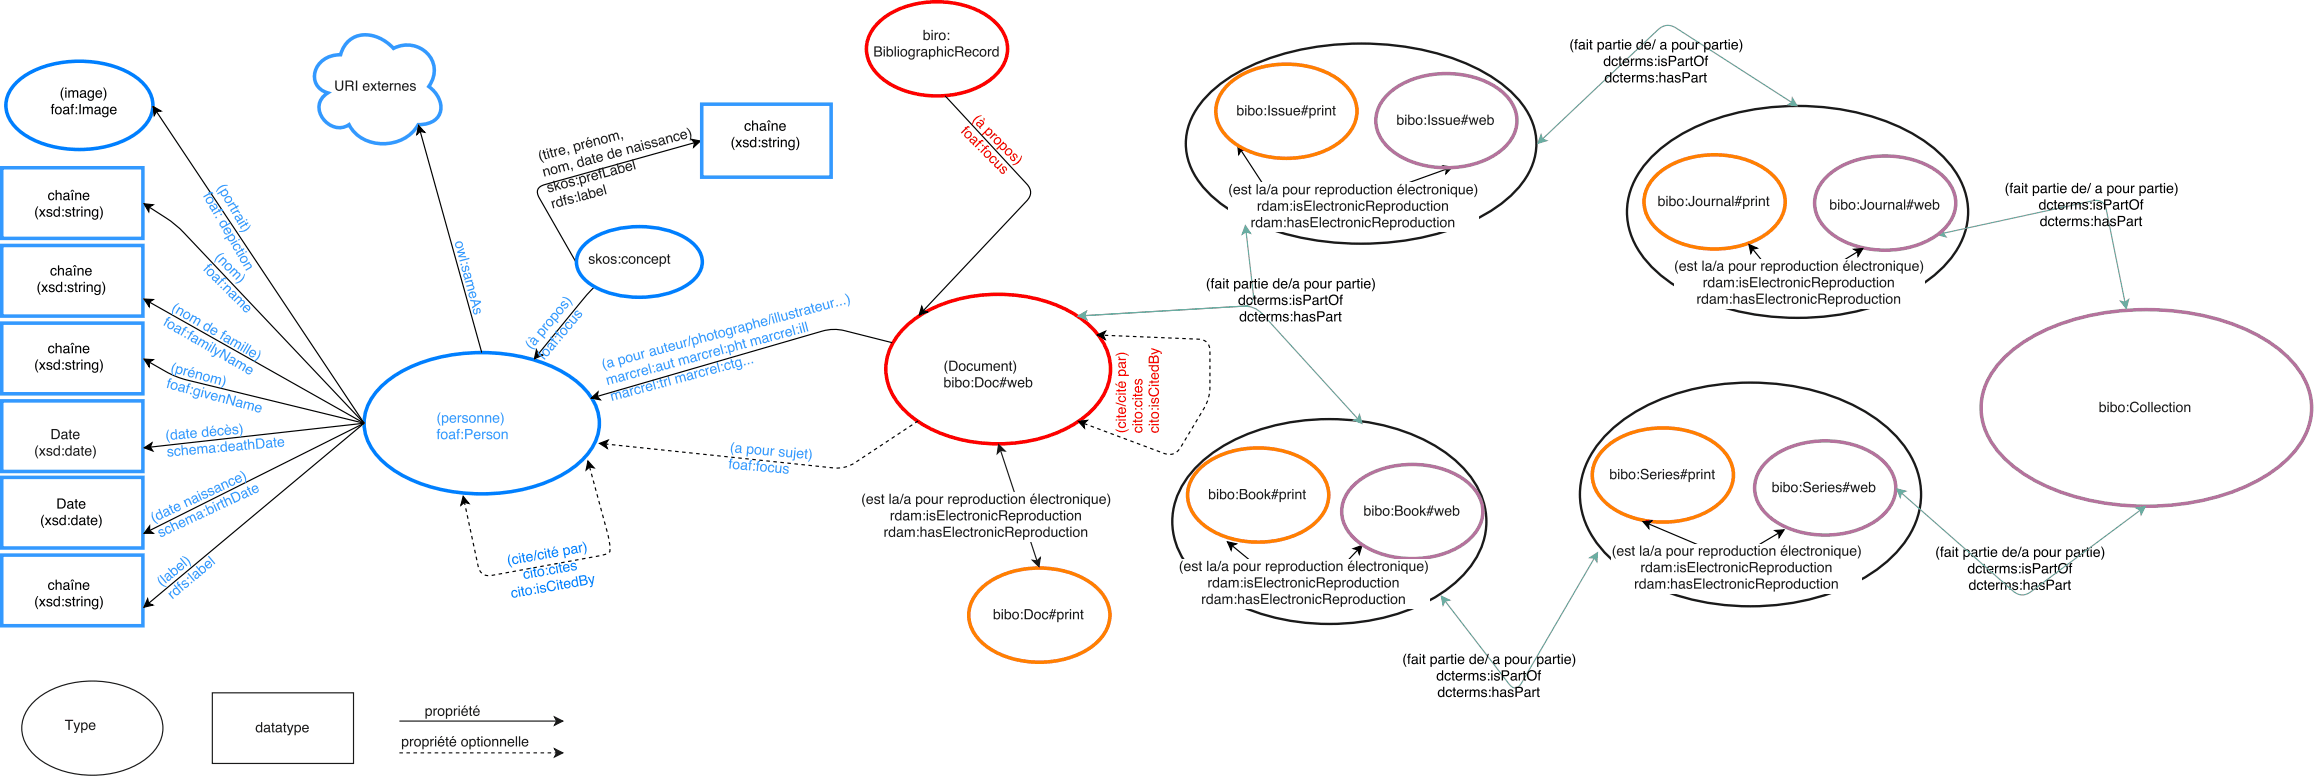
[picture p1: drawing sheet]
<svg xmlns="http://www.w3.org/2000/svg" width="694mm" height="233mm" viewBox="0 0 694 233" stroke-linecap="round" stroke-linejoin="round" font-family="sans-serif">
<path d="M494.9 47.5a54.9 54.9 0 0 1 30.5-14.6 76 76 0 0 1 47.4 6.8 32.8 32.8 0 0 1 16.4 17.4 21.8 21.8 0 0 1-6 22.4 54.9 54.9 0 0 1-30.6 14.6 76 76 0 0 1-47.3-6.8 32.8 32.8 0 0 1-16.4-17.4 21.8 21.8 0 0 1 6-22.4zM359.6 139.1a52.9 52.9 0 0 1 29.5-12.9 66 66 0 0 1 40.6 7 31.2 31.2 0 0 1 15.1 16.9 21.8 21.8 0 0 1-5.5 21.7 49.7 49.7 0 0 1-28.1 14.1 67 67 0 0 1-43.7-6.6 31.2 31.2 0 0 1-15-16.8 21.8 21.8 0 0 1 5.5-21.7zM482.5 129.4a57.3 57.3 0 0 1 32.1-14.1 71.4 71.4 0 0 1 44.1 7.7 34 34 0 0 1 16.3 18.4 23.9 23.9 0 0 1-5.9 23.7 53.8 53.8 0 0 1-30.6 15.4 72.4 72.4 0 0 1-47.4-7.2 34 34 0 0 1-16.3-18.4 23.9 23.9 0 0 1 6-23.6z" fill="none" stroke="#1a1a1a" stroke-width=".71" stroke-linecap="butt"/>
<path d="M600.8 107.4a51.6 51.6 0 0 1 26.6-13 76.8 76.8 0 0 1 49 5.7 33.2 33.2 0 0 1 15 14.3 19 19 0 0 1-3.4 21 46.1 46.1 0 0 1-22.1 13.2 78.7 78.7 0 0 1-52.5-3 34.4 34.4 0 0 1-17.6-15.5 19 19 0 0 1 3.5-21.1zM529.4 138.7a26.1 26.1 0 0 1 22-6.3 22.2 22.2 0 0 1 14.8 7.5 10.4 10.4 0 0 1-2 14.9 28.3 28.3 0 0 1-26.4 4 16.5 16.5 0 0 1-11.3-9.9 10.4 10.4 0 0 1 2.9-10.2z" fill="none" stroke="#b5739d" stroke-width="1.1" stroke-linecap="butt"/>
<path d="M263 7.2a26.1 26.1 0 0 1 22-6.4 22.2 22.2 0 0 1 14.9 7.5 10.4 10.4 0 0 1-2.1 14.9 28.3 28.3 0 0 1-26.4 4 16.5 16.5 0 0 1-11.2-9.9 10.4 10.4 0 0 1 2.8-10.1z" fill="none" stroke="#f00" stroke-width="1.1" stroke-linecap="butt"/>
<path d="M629.6 120.4h.4v1.1a1.02 1.02 0 0 1 1.4 0 1.02 1.02 0 0 1 0 1.4 .84 .84 0 0 1-.6 .6 .84 .84 0 0 1-.9-.3v.3h-.3zM630.1 121.7a.77 .77 0 0 0-.1 1.1 .77 .77 0 0 0 1 .2 .77 .77 0 0 0 .2-1.1 .77 .77 0 0 0-1.1-.2zM632 121.3h.4v2.2h-.4zM632 120.4h.4v.5h-.4zM632.9 120.4h.4v1.1a1.02 1.02 0 0 1 1.4 0 1.02 1.02 0 0 1 0 1.4 .84 .84 0 0 1-.6 .6 .84 .84 0 0 1-.9-.3v.3h-.3zM633.4 121.7a.77 .77 0 0 0-.1 1.1 .77 .77 0 0 0 1 .2 .77 .77 0 0 0 .2-1.1 .77 .77 0 0 0-1.1-.2zM635.8 121.6a.79 .79 0 0 0-.3 1.2 .79 .79 0 0 0 1.2 .2 .81 .81 0 0 0 0-1.1 .81 .81 0 0 0-.9-.3zM635.4 121.5a1.08 1.08 0 0 1 1.5 .2 1.08 1.08 0 0 1-.1 1.5 1.08 1.08 0 0 1-1.6-.2v-.9zM637.8 121.3h.5v.4h-.5zM637.8 123h.5v.5h-.5zM639.1 120.8a1.32 1.32 0 0 1 1.3-.4 1.32 1.32 0 0 1 1 .9h-.4a.98 .98 0 0 0-1.3-.5 .98 .98 0 0 0-.6 1.2 .96 .96 0 0 0 .8 1.2 .96 .96 0 0 0 1.1-.8h.4a1.4 1.4 0 0 1-1.8 1.1 1.4 1.4 0 0 1-.9-1.9zM642.4 121.6a.79 .79 0 0 0-.3 1.2 .79 .79 0 0 0 1.1 .2 .81 .81 0 0 0 .1-1.1 .81 .81 0 0 0-.9-.3zM642 121.5a1.08 1.08 0 0 1 1.5 .2 1.08 1.08 0 0 1-.1 1.5 1.08 1.08 0 0 1-1.6-.2l-.1-.9zM644.2 120.4h.4v3.1h-.4zM645.2 120.4h.3v3.1h-.3zM646.2 121.5a1.01 1.01 0 0 1 1.3-.2 1.01 1.01 0 0 1 .5 1.2h-1.6a.63 .63 0 0 0 .4 .7 .63 .63 0 0 0 .8-.4h.3a1.08 1.08 0 0 1-1.5 .6 1.08 1.08 0 0 1-.3-1.6zM646.6 121.7l-.2 .5h1.2a.61 .61 0 0 0-.4-.6 .61 .61 0 0 0-.6 .1zM648.6 121.5a.91 .91 0 0 1 .9-.3 .91 .91 0 0 1 .7 .8h-.4a.61 .61 0 0 0-.8-.4 .61 .61 0 0 0-.3 .8 .59 .59 0 0 0 .4 .8 .59 .59 0 0 0 .7-.5h.4a1 1 0 0 1-1.3 .8 1 1 0 0 1-.6-1.4zM650.6 120.6h.4v.7h.4v.3h-.4v1.4l.4 .2v.3h-.5l-.2-.3-.1-1.6h-.3v-.3h.3zM651.7 121.3h.4v2.2h-.4zM651.7 120.4h.4v.5h-.4zM653.2 121.6a.79 .79 0 0 0-.3 1.2 .79 .79 0 0 0 1.1 .2 .81 .81 0 0 0 .1-1.1 .81 .81 0 0 0-.9-.3zM652.8 121.5a1.08 1.08 0 0 1 1.5 .2 1.08 1.08 0 0 1-.1 1.5 1.08 1.08 0 0 1-1.6-.2l-.1-.9zM655 121.3h.4v.3a.78 .78 0 0 1 .9-.4 .78 .78 0 0 1 .5 .9v1.4h-.4v-1.4a.55 .55 0 0 0-.6-.5 .55 .55 0 0 0-.4 .7v1.2h-.4z" fill="#1a1a1a"/>
<path d="M480.7 134.9a26.1 26.1 0 0 1 22-6.4 22.2 22.2 0 0 1 14.8 7.5 10.4 10.4 0 0 1-2 14.9 28.3 28.3 0 0 1-26.4 4 16.5 16.5 0 0 1-11.2-9.9 10.4 10.4 0 0 1 2.8-10.1z" fill="none" stroke="#ff8000" stroke-width="1.1" stroke-linecap="butt"/>
<path d="M482.8 140.5h.4v1.1a1.02 1.02 0 0 1 1.4 0 1.02 1.02 0 0 1 .1 1.5 .84 .84 0 0 1-.7 .5 .84 .84 0 0 1-.8-.3v.3h-.4zM483.4 141.8a.77 .77 0 0 0-.2 1.1 .77 .77 0 0 0 1.1 .2 .77 .77 0 0 0 .1-1.1 .77 .77 0 0 0-1-.2zM485.2 141.4h.4v2.2h-.4zM485.2 140.5h.4v.5h-.4zM486.1 140.5h.4v1.1a1.02 1.02 0 0 1 1.4 0 1.02 1.02 0 0 1 .1 1.5 .84 .84 0 0 1-.7 .5 .84 .84 0 0 1-.8-.3v.3h-.4zM486.7 141.8a.77 .77 0 0 0-.2 1.1 .77 .77 0 0 0 1.1 .2 .77 .77 0 0 0 .1-1.1 .77 .77 0 0 0-1-.2zM489 141.7a.79 .79 0 0 0-.2 1.2 .79 .79 0 0 0 1.1 .2 .81 .81 0 0 0 .1-1 .81 .81 0 0 0-1-.4zM488.6 141.6a1.08 1.08 0 0 1 1.6 .2 1.08 1.08 0 0 1-.2 1.5 1.08 1.08 0 0 1-1.5-.2l-.1-.9zM491.1 141.4h.4v.4h-.4zM491.1 143.1h.4v.5h-.4zM492.4 140.7a1.19 1.19 0 0 1 1.9 .7h-.4a.66 .66 0 0 0-.8-.6 .66 .66 0 0 0-.4 .9h.1a1.28 1.28 0 0 1 1.6 1.3 1.29 1.29 0 0 1-1.4 .7 1.29 1.29 0 0 1-1-1.1h.4a.8 .8 0 0 0 .8 .7 .8 .8 0 0 0 .8-.7l-.4-.3a1.19 1.19 0 0 1-1.5-1.2zM495 141.6a1.01 1.01 0 0 1 1.3-.2 1.01 1.01 0 0 1 .5 1.2h-1.7a.63 .63 0 0 0 .5 .7 .63 .63 0 0 0 .8-.4h.3a1.08 1.08 0 0 1-1.5 .6 1.08 1.08 0 0 1-.3-1.6zM495.3 141.8l-.1 .5h1.2a.61 .61 0 0 0-.4-.6 .61 .61 0 0 0-.7 .1zM497.2 141.4h.4v.3l.7-.4v.4l-.4 .1-.3 .4v1.4h-.4zM498.6 141.4h.4v2.2h-.4zM498.6 140.5h.4v.5h-.4zM499.7 141.6a1.01 1.01 0 0 1 1.3-.2 1.01 1.01 0 0 1 .5 1.2h-1.7a.63 .63 0 0 0 .5 .7 .63 .63 0 0 0 .8-.4h.3a1.08 1.08 0 0 1-1.5 .6 1.08 1.08 0 0 1-.3-1.6zM500 141.8l-.2 .5h1.3a.61 .61 0 0 0-.4-.6 .61 .61 0 0 0-.7 .1zM502.1 141.5a.89 .89 0 0 1 1.4 .5h-.3a.42 .42 0 0 0-.5-.4 .42 .42 0 0 0-.3 .6h.1a.81 .81 0 0 1 .9 .3 .81 .81 0 0 1 0 1 .97 .97 0 0 1-1.6-.6h.3a.49 .49 0 0 0 .6 .5 .49 .49 0 0 0 .4-.6l-.1-.1a.8 .8 0 0 1-.9-.3 .8 .8 0 0 1 0-.9zM504.8 140.5h.3l-.2 1h.4l.3-1h.3l-.3 1h.5l-.1 .2h-.4l-.2 .7h.5l-.1 .3h-.5l-.2 .9h-.3l.2-.9h-.5l-.2 .9h-.3l.2-.9h-.4v-.3h.5l.2-.7h-.5l.1-.2h.5zM504.8 141.7l-.2 .7h.5l.2-.7zM506.9 141.8l-.1 .4a.73 .73 0 0 0 .1 1 .73 .73 0 0 0 .9-.1 .73 .73 0 0 0 .1-1l-.3-.4zM506.4 141.4h.3v.3a.96 .96 0 0 1 1.3-.2 .96 .96 0 0 1 .3 1.3 .88 .88 0 0 1-.6 .8 .88 .88 0 0 1-1-.3v1.2h-.3zM508.8 141.4h.3v.3l.7-.4v.4l-.4 .1-.3 .4v1.4h-.3zM510.1 141.4h.4v2.2h-.4zM510.1 140.5h.4v.5h-.4zM511.1 141.4h.3v.3a.78 .78 0 0 1 1-.4 .78 .78 0 0 1 .5 .9v1.4h-.4v-1.4a.55 .55 0 0 0-.7-.5 .55 .55 0 0 0-.3 .7v1.2h-.4zM513.5 140.7h.4v.7h.3v.3h-.3v1.4l.3 .2v.3h-.5l-.2-.3v-1.6h-.3v-.3h.3z" fill="#1a1a1a"/>
<path d="M271.1 98.4a38.6 38.6 0 0 1 25.7-10.1 42.1 42.1 0 0 1 29.4 8.8 16.8 16.8 0 0 1 5.4 20 26.9 26.9 0 0 1-15.9 13.1 47 47 0 0 1-40.2-3.8 19.8 19.8 0 0 1-9.9-15.8 17.4 17.4 0 0 1 5.5-12.2z" fill="none" stroke="#f00" stroke-width="1.1" stroke-linecap="butt"/>
<path d="M9.7 210.7a26.1 26.1 0 0 1 22-6.4 22.2 22.2 0 0 1 14.9 7.5 10.4 10.4 0 0 1-2.1 14.9 28.3 28.3 0 0 1-26.4 4.1 16.5 16.5 0 0 1-11.2-9.9 10.4 10.4 0 0 1 2.8-10.2z" fill="none" stroke="#1a1a1a" stroke-width=".35"/>
<path d="M.5 166.3h42.4v21.2h-42.4z" fill="#fff"/>
<path d="M.5 166.3h42.4v21.2h-42.4z" fill="none" stroke="#39f" stroke-width="1.1" stroke-linecap="butt"/>
<path d="M9 170.6h24v14.4h-24z" fill="none" stroke="#fff" stroke-width="1.1" stroke-linecap="butt"/>
<g fill="#000">
<path d="M11.2 178.6h.3l-.6 2 .6 1.9h-.3a3.1 3.1 0 0 1 0-3.9zM11.7 179.5h.5l.5 .7 .5-.7h.5l-.8 1 .8 1.2h-.5l-.5-.9-.6 .9h-.4l.7-1.2zM14.2 179.6a.89 .89 0 0 1 1.4 .5h-.3a.42 .42 0 0 0-.5-.4 .42 .42 0 0 0-.3 .6h.1a.81 .81 0 0 1 .9 .3 .81 .81 0 0 1 0 1 .97 .97 0 0 1-1.6-.6h.3a.49 .49 0 0 0 .6 .5 .49 .49 0 0 0 .4-.6l-.1-.1a.8 .8 0 0 1-.9-.3 .8 .8 0 0 1 0-.9zM16.6 180a.76 .76 0 0 0-.2 1 .76 .76 0 0 0 1 .2 .8 .8 0 0 0 .2-1 .8 .8 0 0 0-.9-.4zM16.4 179.6l.7-.2 .5 .4v-1.2h.3v3.1h-.3v-.3a1.01 1.01 0 0 1-1.4 .1 1.01 1.01 0 0 1-.1-1.5zM18.7 179.5h.4v.4h-.4zM18.7 181.2h.4v.5h-.4zM19.8 179.6a.89 .89 0 0 1 1.5 .5h-.4a.42 .42 0 0 0-.5-.4 .42 .42 0 0 0-.3 .6h.1a.81 .81 0 0 1 .9 .3 .81 .81 0 0 1 0 1 .97 .97 0 0 1-1.6-.6h.4a.49 .49 0 0 0 .5 .5 .49 .49 0 0 0 .5-.6l-.2-.1a.8 .8 0 0 1-.9-.3 .8 .8 0 0 1 0-.9zM21.9 178.8h.3v.7h.4v.3h-.4v1.4l.4 .2v.3h-.5l-.2-.3v-1.6h-.3v-.3h.3zM23 179.5h.3v.3l.7-.4v.4l-.4 .1-.2 .4-.1 1.4h-.3zM24.4 179.5h.3v2.2h-.3zM24.4 178.6h.3v.5h-.3zM25.3 179.5h.4v.3a.78 .78 0 0 1 .9-.4 .78 .78 0 0 1 .5 .9v1.4h-.4v-1.4a.55 .55 0 0 0-.6-.5 .55 .55 0 0 0-.4 .7v1.2h-.4zM27.8 179.7a.83 .83 0 0 1 1.3 .1v-.3h.4v2a.97 .97 0 0 1-.8 1.1 .97 .97 0 0 1-1.1-.6h.4a.64 .64 0 0 0 .8 .2 .64 .64 0 0 0 .3-.8 1.01 1.01 0 0 1-1.4 0 1.01 1.01 0 0 1-.1-1.4zM28.1 179.9a.73 .73 0 0 0-.2 1.1 .73 .73 0 0 0 1.1 0 .74 .74 0 0 0 0-.9 .74 .74 0 0 0-.9-.2zM29.9 178.6h.2a3.1 3.1 0 0 1 0 3.9h-.2l.5-1.1v-1.1z"/>
<path d="M14.7 174.8a.91 .91 0 0 1 1-.3 .91 .91 0 0 1 .6 .8h-.4a.61 .61 0 0 0-.8-.4 .61 .61 0 0 0-.3 .8 .59 .59 0 0 0 .4 .8 .59 .59 0 0 0 .7-.5h.4a1 1 0 0 1-1.3 .8 1 1 0 0 1-.6-1.5zM16.7 173.7h.3v1.1a.78 .78 0 0 1 1-.3 .78 .78 0 0 1 .5 .8v1.4h-.4v-1.4a.55 .55 0 0 0-.7-.5 .55 .55 0 0 0-.4 .8v1.1h-.3zM19.4 176a.53 .53 0 0 0 .6 .5 .53 .53 0 0 0 .3-.8zM19.2 174.8a.96 .96 0 0 1 1.6 .3v1.3l.2 .1v.3h-.4l-.2-.4a.74 .74 0 0 1-1.3 .3 .74 .74 0 0 1 .5-1.2l.8-.2a.5 .5 0 0 0-.5-.5 .5 .5 0 0 0-.5 .4h-.4zM21.5 174.5h.4v2.2h-.4zM21.5 173.6h.4l.4 .6h-.3l-.3-.4-.3 .4h-.3zM22.6 174.5h.3v.3a.78 .78 0 0 1 .9-.3 .78 .78 0 0 1 .6 .8v1.4h-.4v-1.4a.55 .55 0 0 0-.7-.5 .55 .55 0 0 0-.4 .8v1.1h-.3zM25.1 174.8a1.01 1.01 0 0 1 1.2-.2 1.01 1.01 0 0 1 .5 1.2h-1.6a.63 .63 0 0 0 .5 .7 .63 .63 0 0 0 .7-.5h.4a1.08 1.08 0 0 1-1.6 .7 1.08 1.08 0 0 1-.3-1.6zM25.4 175l-.2 .5h1.2a.61 .61 0 0 0-.3-.6 .61 .61 0 0 0-.7 .1z"/>
</g>
<path d="M5.1 24.6a28.6 28.6 0 0 1 20.8-6.2 26.6 26.6 0 0 1 16.6 6.2 9 9 0 0 1 0 14 28.6 28.6 0 0 1-20.8 6.1 26.6 26.6 0 0 1-16.6-6.1 9 9 0 0 1 0-14zM113.6 116.6a38.8 38.8 0 0 1 23.1-10.4 52.2 52.2 0 0 1 32.7 5.7 19.2 19.2 0 0 1 10.2 13.3 16 16 0 0 1-7 14.4 45.7 45.7 0 0 1-28.1 8.4 46.7 46.7 0 0 1-28.2-8.4 15.7 15.7 0 0 1-6.7-15.9 16.1 16.1 0 0 1 4-7.1z" fill="none" stroke="#007fff" stroke-width="1.1" stroke-linecap="butt"/>
<path d="M.5 120.1h42.4v21.2h-42.4z" fill="#fff"/>
<path d="M.5 120.1h42.4v21.2h-42.4z" fill="none" stroke="#39f" stroke-width="1.1" stroke-linecap="butt"/>
<path d="M.5 50.3h42.4v21.1h-42.4z" fill="#fff"/>
<path d="M.5 50.3h42.4v21.1h-42.4z" fill="none" stroke="#39f" stroke-width="1.1" stroke-linecap="butt"/>
<path d="M9 53.8h24v14.5h-24z" fill="none" stroke="#fff" stroke-width="1.1" stroke-linecap="butt"/>
<g fill="#000">
<path d="M14.7 58a.91 .91 0 0 1 1-.3 .91 .91 0 0 1 .6 .8h-.4a.61 .61 0 0 0-.8-.4 .61 .61 0 0 0-.3 .8 .59 .59 0 0 0 .4 .8 .59 .59 0 0 0 .7-.5h.4a1 1 0 0 1-1.3 .8 1 1 0 0 1-.6-1.4zM16.7 56.9h.3v1.2a.78 .78 0 0 1 1-.4 .78 .78 0 0 1 .5 .9v1.4h-.4v-1.4a.55 .55 0 0 0-.7-.6 .55 .55 0 0 0-.4 .8v1.2h-.3zM19.4 59.2a.53 .53 0 0 0 .6 .5 .53 .53 0 0 0 .3-.8zM19.2 58a.96 .96 0 0 1 1.6 .3v1.3l.2 .1v.3h-.4l-.2-.3a.74 .74 0 0 1-1.3 .2 .74 .74 0 0 1 .5-1.2l.8-.2a.5 .5 0 0 0-.5-.5 .5 .5 0 0 0-.5 .4h-.4zM21.5 57.8h.4v2.2h-.4zM21.5 56.9h.4l.4 .6h-.3l-.3-.4-.3 .4h-.3zM22.6 57.8h.3v.3a.78 .78 0 0 1 .9-.4 .78 .78 0 0 1 .6 .9v1.4h-.4v-1.4a.55 .55 0 0 0-.7-.5 .55 .55 0 0 0-.4 .7v1.2h-.3zM25.1 58a1.01 1.01 0 0 1 1.2-.2 1.01 1.01 0 0 1 .5 1.2h-1.6a.63 .63 0 0 0 .5 .7 .63 .63 0 0 0 .7-.4h.4a1.08 1.08 0 0 1-1.6 .6 1.08 1.08 0 0 1-.3-1.6zM25.4 58.2l-.2 .5h1.2a.61 .61 0 0 0-.3-.6 .61 .61 0 0 0-.7 .1z"/>
<path d="M11.2 61.8h.3l-.6 2 .6 2h-.3a3.1 3.1 0 0 1 0-4zM11.7 62.7h.5l.5 .8 .5-.8h.5l-.8 1.1 .8 1.1h-.5l-.5-.8-.6 .8h-.4l.7-1.1zM14.2 62.8a.89 .89 0 0 1 1.4 .5h-.3a.42 .42 0 0 0-.5-.4 .42 .42 0 0 0-.3 .6h.1a.81 .81 0 0 1 .9 .3 .81 .81 0 0 1 0 1 .97 .97 0 0 1-1.6-.6h.3a.49 .49 0 0 0 .6 .5 .49 .49 0 0 0 .4-.6l-.1-.1a.8 .8 0 0 1-.9-.2 .8 .8 0 0 1 0-1zM16.6 63.2a.76 .76 0 0 0-.2 1.1 .76 .76 0 0 0 1 .1 .8 .8 0 0 0 .2-.9 .8 .8 0 0 0-.9-.4zM16.4 62.8l.7-.1 .5 .3v-1.1h.3v3h-.3v-.3a1.01 1.01 0 0 1-1.4 .1 1.01 1.01 0 0 1-.1-1.4zM18.7 62.7h.4v.5h-.4zM18.7 64.5h.4v.4h-.4zM19.8 62.8a.89 .89 0 0 1 1.5 .5h-.4a.42 .42 0 0 0-.5-.4 .42 .42 0 0 0-.3 .6h.1a.81 .81 0 0 1 .9 .3 .81 .81 0 0 1 0 1 .97 .97 0 0 1-1.6-.6h.4a.49 .49 0 0 0 .5 .5 .49 .49 0 0 0 .5-.6l-.2-.1a.8 .8 0 0 1-.9-.2 .8 .8 0 0 1 0-1zM21.9 62.1h.3v.6h.4v.3h-.4v1.4l.4 .2v.3h-.5l-.2-.2v-1.7h-.3v-.3h.3zM23 62.7h.3v.4l.7-.4v.4h-.4l-.2 .4-.1 1.4h-.3zM24.4 62.7h.3v2.2h-.3zM24.4 61.9h.3v.4h-.3zM25.3 62.7h.4v.3a.78 .78 0 0 1 .9-.3 .78 .78 0 0 1 .5 .8v1.4h-.4v-1.4a.55 .55 0 0 0-.6-.5 .55 .55 0 0 0-.4 .8v1.1h-.4zM27.8 63a.83 .83 0 0 1 1.3 0v-.3h.4v2a.97 .97 0 0 1-.8 1.1 .97 .97 0 0 1-1.1-.6h.4a.64 .64 0 0 0 .8 .3 .64 .64 0 0 0 .3-.9 1.01 1.01 0 0 1-1.4 0 1.01 1.01 0 0 1-.1-1.4zM28.1 63.2a.73 .73 0 0 0-.2 1 .73 .73 0 0 0 1.1 .1 .74 .74 0 0 0 0-1 .74 .74 0 0 0-.9-.1zM29.9 61.8h.2a3.1 3.1 0 0 1 0 4h-.2l.5-1.2v-1.1z"/>
</g>
<path d="M.5 96.8h42.4v21.2h-42.4z" fill="#fff"/>
<path d="M.5 96.8h42.4v21.2h-42.4z" fill="none" stroke="#39f" stroke-width="1.1" stroke-linecap="butt"/>
<path d="M.5 73.6h42.4v21.1h-42.4z" fill="#fff"/>
<path d="M.5 73.6h42.4v21.1h-42.4z" fill="none" stroke="#39f" stroke-width="1.1" stroke-linecap="butt"/>
<path d="M7.8 78.8h26.4v11h-26.4z" fill="none" stroke="#fff" stroke-width="1.1" stroke-linecap="butt"/>
<path d="M.5 143.1h42.4v21.1h-42.4z" fill="#fff"/>
<path d="M.5 143.1h42.4v21.1h-42.4z" fill="none" stroke="#39f" stroke-width="1.1" stroke-linecap="butt"/>
<g fill="#000">
<path d="M43.2 89.6l2.8 .2-1.2 .7-.1 1.4zM43.3 134.2l2.3-1.5-.5 1.3 .7 1.1zM44.9 157.6v1.4l1.1 .8h-2.8z"/>
<path d="M13 154.3h.2l-.5 1.9 .6 2h-.3a3.1 3.1 0 0 1 0-3.9zM13.5 155.1h.4l.6 .8 .5-.8h.4l-.7 1.1 .8 1.1h-.5l-.6-.8-.5 .8h-.5l.8-1.1zM15.9 155.3a.89 .89 0 0 1 1.5 .5h-.3a.42 .42 0 0 0-.5-.4 .42 .42 0 0 0-.4 .5l.1 .1a.81 .81 0 0 1 1 .2 .81 .81 0 0 1 0 1 .97 .97 0 0 1-1.6-.6h.3a.49 .49 0 0 0 .6 .5 .49 .49 0 0 0 .4-.6h-.1a.8 .8 0 0 1-.9-.3 .8 .8 0 0 1-.1-.9zM18.3 155.6a.76 .76 0 0 0-.2 1.1 .76 .76 0 0 0 1.1 .2 .8 .8 0 0 0 .2-1 .8 .8 0 0 0-1-.4zM18.2 155.2l.7-.1 .5 .3v-1.1h.3v3h-.3v-.3a1.01 1.01 0 0 1-1.4 .1 1.01 1.01 0 0 1-.1-1.4zM20.5 155.2h.4v.4h-.4zM20.5 156.9h.4v.4h-.4zM21.8 155.6a.76 .76 0 0 0-.1 1.1 .76 .76 0 0 0 1 .2 .8 .8 0 0 0 .2-1 .8 .8 0 0 0-.9-.4zM21.7 155.2l.7-.1 .5 .3v-1.1h.3v3h-.3v-.3a1.01 1.01 0 0 1-1.4 .1 1.01 1.01 0 0 1-.1-1.4zM24.1 156.6a.53 .53 0 0 0 .7 .4 .53 .53 0 0 0 .3-.7zM23.9 155.4a.96 .96 0 0 1 1.6 .3v1.3l.3 .1v.2l-.4 .1-.2-.4a.74 .74 0 0 1-1.3 .3 .74 .74 0 0 1 .5-1.2l.7-.2a.5 .5 0 0 0-.4-.5 .5 .5 0 0 0-.6 .4h-.3zM26.2 154.5h.4v.6h.3v.3h-.3v1.5l.3 .1v.3h-.5l-.2-.2v-1.7h-.3v-.3h.3zM27.5 155.4a1.01 1.01 0 0 1 1.2-.2 1.01 1.01 0 0 1 .5 1.2h-1.6a.63 .63 0 0 0 .5 .7 .63 .63 0 0 0 .7-.5h.4a1.08 1.08 0 0 1-1.6 .7 1.08 1.08 0 0 1-.3-1.6zM27.8 155.6l-.2 .5h1.2a.61 .61 0 0 0-.3-.7 .61 .61 0 0 0-.7 .2zM29.5 154.3h.3a3.1 3.1 0 0 1 0 3.9h-.3l.5-1.2 .1-1.1z"/>
<path d="M17.6 149.7v2.3h.8a1.19 1.19 0 0 0 .9-1.1 1.19 1.19 0 0 0-.9-1.2zM17.2 149.4h1.2a1.54 1.54 0 0 1 1.3 1.5 1.54 1.54 0 0 1-1.3 1.5h-1.2zM20.5 151.6a.53 .53 0 0 0 .7 .5 .53 .53 0 0 0 .3-.8zM20.3 150.4a.96 .96 0 0 1 1.6 .3v1.4h.3v.3h-.4l-.2-.3a.74 .74 0 0 1-1.3 .2 .74 .74 0 0 1 .5-1.2l.8-.1a.5 .5 0 0 0-.5-.6 .5 .5 0 0 0-.5 .5h-.4zM22.6 149.6h.4v.6h.4v.3h-.4v1.4l.4 .2v.3h-.5l-.2-.3-.1-1.6h-.3v-.3h.3zM23.9 150.5a1.01 1.01 0 0 1 1.2-.2 1.01 1.01 0 0 1 .5 1.1h-1.6a.63 .63 0 0 0 .5 .7 .63 .63 0 0 0 .7-.4h.4a1.08 1.08 0 0 1-1.6 .7 1.08 1.08 0 0 1-.3-1.7zM24.2 150.6l-.2 .5h1.2a.61 .61 0 0 0-.3-.6 .61 .61 0 0 0-.7 .1z"/>
</g>
<path d="M43.2 89.6l2.8 .2-1.2 .7-.1 1.4zM44.8 90.5l64.4 36.3M43.3 134.2l2.3-1.5-.5 1.3 .7 1.1zM109.2 126.8l-64.1 7.2M109.2 126.8l-64.3 32.2M44.9 157.6v1.4l1.1 .8h-2.8z" fill="none" stroke="#000" stroke-width=".35"/>
<path d="M130.4 120.8h28.2v10.6h-28.2z" fill="#fff"/>
<g fill="#39f">
<path d="M131.9 123.6h.2l-.5 1.9 .5 2h-.2a3.1 3.1 0 0 1 0-3.9zM133.1 124.9l-.2 .3a.73 .73 0 0 0 .1 1 .73 .73 0 0 0 1 0 .73 .73 0 0 0 .1-1l-.4-.5zM132.5 124.4h.4v.3a.96 .96 0 0 1 1.3-.1 .96 .96 0 0 1 .3 1.2 .88 .88 0 0 1-.6 .9 .88 .88 0 0 1-1-.3v1.1h-.4zM135.1 124.7a1.01 1.01 0 0 1 1.2-.2 1.01 1.01 0 0 1 .5 1.2h-1.6a.63 .63 0 0 0 .5 .7 .63 .63 0 0 0 .7-.4h.4a1.08 1.08 0 0 1-1.6 .6 1.08 1.08 0 0 1-.3-1.6zM135.4 124.9l-.2 .5h1.2a.61 .61 0 0 0-.3-.6 .61 .61 0 0 0-.7 .1zM137.3 124.4h.3v.4l.8-.4v.4l-.5 .1-.2 .3-.1 1.4h-.3zM138.8 124.6a.89 .89 0 0 1 1.5 .5h-.4a.42 .42 0 0 0-.5-.4 .42 .42 0 0 0-.3 .5l.1 .1a.81 .81 0 0 1 .9 .3 .81 .81 0 0 1 0 .9 .97 .97 0 0 1-1.6-.5h.4a.49 .49 0 0 0 .5 .4 .49 .49 0 0 0 .5-.6h-.2a.8 .8 0 0 1-.9-.3 .8 .8 0 0 1 0-.9zM141.3 124.8a.79 .79 0 0 0-.3 1.1 .79 .79 0 0 0 1.2 .2 .81 .81 0 0 0 .1-1 .81 .81 0 0 0-1-.3zM140.9 124.7a1.08 1.08 0 0 1 1.6 .1 1.08 1.08 0 0 1-.2 1.6 1.08 1.08 0 0 1-1.5-.2l-.1-1zM143.1 124.4h.4v.3a.78 .78 0 0 1 .9-.3 .78 .78 0 0 1 .5 .8v1.4h-.3v-1.3a.55 .55 0 0 0-.7-.6 .55 .55 0 0 0-.4 .8v1.1h-.4zM145.5 124.4h.3v.3a.78 .78 0 0 1 1-.3 .78 .78 0 0 1 .5 .8v1.4h-.4v-1.3a.55 .55 0 0 0-.6-.6 .55 .55 0 0 0-.4 .8v1.1h-.4zM148 124.7a1.01 1.01 0 0 1 1.3-.2 1.01 1.01 0 0 1 .4 1.2h-1.6a.63 .63 0 0 0 .5 .7 .63 .63 0 0 0 .8-.4h.3a1.08 1.08 0 0 1-1.5 .6 1.08 1.08 0 0 1-.3-1.6zM148.3 124.9l-.2 .5h1.3a.61 .61 0 0 0-.4-.6 .61 .61 0 0 0-.7 .1zM150.1 123.6h.2a3.1 3.1 0 0 1 0 3.9h-.2l.5-1.2v-1.1z"/>
<path d="M131.3 128.7l.7-.2v.4l-.4 .1v.4h.4v.3h-.4v1.9h-.4v-1.9h-.3v-.3h.3zM132.8 129.7a.79 .79 0 0 0-.2 1.2 .79 .79 0 0 0 1.1 .2 .81 .81 0 0 0 .1-1 .81 .81 0 0 0-1-.4zM132.5 129.6a1.08 1.08 0 0 1 1.5 .2 1.08 1.08 0 0 1-.2 1.5 1.08 1.08 0 0 1-1.5-.2l-.1-.9zM135 130.8a.53 .53 0 0 0 .7 .5 .53 .53 0 0 0 .3-.8zM134.8 129.6a.96 .96 0 0 1 1.6 .3v1.4h.3v.3h-.5l-.1-.3a.74 .74 0 0 1-1.3 .2 .74 .74 0 0 1 .5-1.2l.7-.2a.5 .5 0 0 0-.4-.5 .5 .5 0 0 0-.6 .4h-.3zM137.2 128.7l.7-.2v.4l-.4 .1v.4h.4v.3h-.4v1.9h-.4v-1.9h-.3v-.3h.3zM138.4 129.4h.4v.5h-.4zM138.4 131.1h.4v.5h-.4zM139.5 128.5h1.3a.88 .88 0 0 1 .9 .9 .88 .88 0 0 1-.9 .9h-.9v1.3h-.4zM139.9 128.9v1.1h.8a.53 .53 0 0 0 .6-.6 .53 .53 0 0 0-.6-.5zM142.4 129.7a1.01 1.01 0 0 1 1.2-.3 1.01 1.01 0 0 1 .5 1.2h-1.6a.63 .63 0 0 0 .5 .7 .63 .63 0 0 0 .7-.4h.4a1.08 1.08 0 0 1-1.6 .6 1.08 1.08 0 0 1-.3-1.6zM142.7 129.8l-.2 .5h1.2a.61 .61 0 0 0-.3-.6 .61 .61 0 0 0-.7 .1zM144.6 129.4h.3v.4l.7-.5v.4l-.4 .1-.2 .4-.1 1.4h-.3zM146.1 129.5a.89 .89 0 0 1 1.5 .5h-.4a.42 .42 0 0 0-.5-.4 .42 .42 0 0 0-.3 .6h.1a.81 .81 0 0 1 .9 .3 .81 .81 0 0 1 0 1 .97 .97 0 0 1-1.6-.6h.4a.49 .49 0 0 0 .5 .5 .49 .49 0 0 0 .5-.6l-.2-.1a.8 .8 0 0 1-.9-.3 .8 .8 0 0 1 0-.9zM148.6 129.7a.79 .79 0 0 0-.3 1.2 .79 .79 0 0 0 1.2 .2 .81 .81 0 0 0 0-1 .81 .81 0 0 0-.9-.4zM148.2 129.6a1.08 1.08 0 0 1 1.6 .2 1.08 1.08 0 0 1-.2 1.5 1.08 1.08 0 0 1-1.6-.2v-.9zM150.4 129.4h.4v.3a.78 .78 0 0 1 .9-.4 .78 .78 0 0 1 .5 .9v1.4h-.3v-1.4a.55 .55 0 0 0-.7-.5 .55 .55 0 0 0-.4 .7v1.2h-.4z"/>
</g>
<g fill="#000">
<path d="M45.9 31.9l2.4 1.4-1.4 .1-.7 1.2zM43.2 61.1l2.7 .3-1.1 .7-.2 1.3zM43.2 107.6l2.8 .2-1.2 .7-.1 1.4z"/>
<path d="M15.6 31.3l.7-.2v.4l-.4 .2v.3h.4v.3h-.4v1.9h-.4v-1.9h-.3v-.3h.3zM17.1 32.4a.79 .79 0 0 0-.2 1.1 .79 .79 0 0 0 1.1 .2 .81 .81 0 0 0 .1-1 .81 .81 0 0 0-1-.3zM16.7 32.3a1.08 1.08 0 0 1 1.6 .1 1.08 1.08 0 0 1-.2 1.6 1.08 1.08 0 0 1-1.5-.2l-.1-1zM19.3 33.4a.53 .53 0 0 0 .7 .5 .53 .53 0 0 0 .3-.8zM19.1 32.2a.96 .96 0 0 1 1.6 .4v1.3l.3 .1v.2h-.5l-.1-.3a.74 .74 0 0 1-1.3 .2 .74 .74 0 0 1 .5-1.1l.7-.2a.5 .5 0 0 0-.4-.6 .5 .5 0 0 0-.6 .5h-.3zM21.5 31.3l.7-.2v.4l-.4 .2v.3h.4v.3h-.4v1.9h-.4v-1.9h-.3v-.3h.3zM22.7 32h.4v.5h-.4zM22.7 33.8h.4v.4h-.4zM23.8 31.2h.4v3h-.4zM24.8 32h.4v.3a.72 .72 0 0 1 1.3 0 .73 .73 0 0 1 .8-.3 .73 .73 0 0 1 .5 .7v1.5h-.4v-1.5a.48 .48 0 0 0-.6-.4 .48 .48 0 0 0-.3 .6v1.3h-.4v-1.4a.5 .5 0 0 0-.6-.5 .5 .5 0 0 0-.3 .7v1.2h-.4zM28.7 33.4a.53 .53 0 0 0 .7 .5 .53 .53 0 0 0 .3-.8zM28.5 32.2a.96 .96 0 0 1 1.6 .4v1.3l.3 .1v.2h-.5l-.1-.3a.74 .74 0 0 1-1.3 .2 .74 .74 0 0 1 .5-1.1l.7-.2a.5 .5 0 0 0-.4-.6 .5 .5 0 0 0-.6 .5h-.3zM30.8 32.3a.83 .83 0 0 1 1.4 0v-.3h.3v2a.97 .97 0 0 1-.7 1.1 .97 .97 0 0 1-1.2-.6h.4a.64 .64 0 0 0 .9 .3 .64 .64 0 0 0 .3-.9 1.01 1.01 0 0 1-1.5 0 1.01 1.01 0 0 1 0-1.4zM31.2 32.5a.73 .73 0 0 0-.2 1 .73 .73 0 0 0 1.1 .1 .74 .74 0 0 0 0-1 .74 .74 0 0 0-.9-.1zM33.2 32.3a1.01 1.01 0 0 1 1.3-.2 1.01 1.01 0 0 1 .5 1.1h-1.6a.63 .63 0 0 0 .4 .8 .63 .63 0 0 0 .8-.5h.3a1.08 1.08 0 0 1-1.5 .7 1.08 1.08 0 0 1-.3-1.7zM33.5 32.5l-.1 .4h1.2a.61 .61 0 0 0-.4-.6 .61 .61 0 0 0-.7 .2z"/>
<path d="M18.9 26.2h.2l-.5 2 .5 1.9h-.2a3.1 3.1 0 0 1 0-3.9zM19.6 27.1h.3v2.2h-.3zM19.6 26.2h.3v.5h-.3zM20.5 27.1h.4v.3a.72 .72 0 0 1 1.2 0 .73 .73 0 0 1 .9-.4 .73 .73 0 0 1 .5 .8v1.5h-.4v-1.6a.48 .48 0 0 0-.6-.3 .48 .48 0 0 0-.3 .6v1.3h-.4v-1.5a.5 .5 0 0 0-.6-.4 .5 .5 0 0 0-.3 .7v1.2h-.4zM24.3 28.5a.53 .53 0 0 0 .7 .5 .53 .53 0 0 0 .3-.8zM24.2 27.3a.96 .96 0 0 1 1.6 .3v1.4h.2v.3h-.4l-.2-.3a.74 .74 0 0 1-1.3 .2 .74 .74 0 0 1 .5-1.2l.8-.2a.5 .5 0 0 0-.5-.5 .5 .5 0 0 0-.5 .4h-.4zM26.5 27.3a.83 .83 0 0 1 1.3 .1v-.3h.4v2a.97 .97 0 0 1-.8 1.1 .97 .97 0 0 1-1.1-.6h.4a.64 .64 0 0 0 .8 .2 .64 .64 0 0 0 .3-.8 1.01 1.01 0 0 1-1.4 0 1.01 1.01 0 0 1-.1-1.4zM26.8 27.5a.73 .73 0 0 0-.2 1.1 .73 .73 0 0 0 1.1 0 .74 .74 0 0 0 0-.9 .74 .74 0 0 0-.9-.2zM28.9 27.3a1.01 1.01 0 0 1 1.2-.2 1.01 1.01 0 0 1 .5 1.2h-1.6a.63 .63 0 0 0 .5 .7 .63 .63 0 0 0 .7-.4h.4a1.08 1.08 0 0 1-1.6 .6 1.08 1.08 0 0 1-.3-1.6zM29.2 27.5l-.2 .5h1.2a.61 .61 0 0 0-.3-.6 .61 .61 0 0 0-.7 .1zM30.9 26.2h.3a3.1 3.1 0 0 1 0 3.9h-.2l.4-1.1 .1-1.1z"/>
</g>
<path d="M45.9 31.9l2.4 1.4-1.4 .1-.7 1.2zM46.9 33.4l62.3 93.4M43.2 61.1l2.7 .3-1.1 .7-.2 1.3zM44.8 62.1l6.4 4.2 3.4 2.8 54.6 57.7M43.2 107.6l2.8 .2-1.2 .7-.1 1.4zM44.8 108.5l4.9 2.8a24.9 24.9 0 0 0 6.5 2.6l53 12.9" fill="none" stroke="#000" stroke-width=".35"/>
<path d="M96.1 18.7a8.1 8.1 0 0 1 6-2.3 7.8 7.8 0 0 1 11.2-5.2 13.2 13.2 0 0 1 4.7 3.3 8.1 8.1 0 0 1 12.2 7.5l-.8 2.6-.8 1.3a7.2 7.2 0 0 1 3.1 8.5 6.5 6.5 0 0 1-6.3 3 12.4 12.4 0 0 1-20 1.2l-.7-1.2a6 6 0 0 1-9-4.7 4.9 4.9 0 0 1 2.6-4.9 5.3 5.3 0 0 1-3.9-3.9 5.3 5.3 0 0 1 1.7-5.2z" fill="#fff"/>
<path d="M96.1 18.7a8.1 8.1 0 0 1 6-2.3 7.8 7.8 0 0 1 11.2-5.2 13.2 13.2 0 0 1 4.7 3.3 8.1 8.1 0 0 1 12.2 7.5l-.8 2.6-.8 1.3a7.2 7.2 0 0 1 3.1 8.5 6.5 6.5 0 0 1-6.3 3 12.4 12.4 0 0 1-20 1.2l-.7-1.2a6 6 0 0 1-9-4.7 4.9 4.9 0 0 1 2.6-4.9 5.3 5.3 0 0 1-3.9-3.9 5.3 5.3 0 0 1 1.7-5.2z" fill="none" stroke="#39f" stroke-width="1.1" stroke-linecap="butt"/>
<path d="M100.5 24.1h.5v1.9a.78 .78 0 0 0 .7 .9 .78 .78 0 0 0 .8-.9v-1.9h.4v1.7a1.21 1.21 0 0 1-1.2 1.4 1.21 1.21 0 0 1-1.2-1.4zM104 24.5v1h1a.53 .53 0 0 0 .6-.5 .53 .53 0 0 0-.6-.5zM103.6 24.1h1.4a.83 .83 0 0 1 1 .5 .83 .83 0 0 1-.4 1.1l.3 .3 .2 1.2h-.5l-.1-1.1-.5-.2h-1v1.3h-.4zM106.7 24.1h.4v3.1h-.4zM109.1 25.2a1.01 1.01 0 0 1 1.2-.2 1.01 1.01 0 0 1 .5 1.2h-1.6a.63 .63 0 0 0 .5 .7 .63 .63 0 0 0 .7-.4h.4a1.08 1.08 0 0 1-1.6 .6 1.08 1.08 0 0 1-.3-1.6zM109.4 25.4l-.2 .5h1.2a.61 .61 0 0 0-.3-.6 .61 .61 0 0 0-.7 .1zM111.1 25h.4l.6 .7 .5-.7h.4l-.7 1 .8 1.2h-.5l-.6-.9-.5 .9h-.5l.8-1.2zM113.5 24.3h.3v.7h.4v.3h-.4v1.4l.4 .2v.3h-.5l-.2-.3v-1.6h-.3v-.3h.3zM114.7 25.2a1.01 1.01 0 0 1 1.3-.2 1.01 1.01 0 0 1 .5 1.2h-1.7a.63 .63 0 0 0 .5 .7 .63 .63 0 0 0 .8-.4h.3a1.08 1.08 0 0 1-1.5 .6 1.08 1.08 0 0 1-.3-1.6zM115 25.4l-.2 .5h1.3a.61 .61 0 0 0-.4-.6 .61 .61 0 0 0-.7 .1zM116.9 25h.4v.3l.7-.4v.4l-.4 .1-.3 .3v1.5h-.4zM118.3 25h.4v.3a.78 .78 0 0 1 .9-.4 .78 .78 0 0 1 .5 .8v1.5h-.4v-1.4a.55 .55 0 0 0-.6-.5 .55 .55 0 0 0-.4 .7v1.2h-.4zM120.8 25.2a1.01 1.01 0 0 1 1.3-.2 1.01 1.01 0 0 1 .5 1.2h-1.7a.63 .63 0 0 0 .5 .7 .63 .63 0 0 0 .8-.4h.3a1.08 1.08 0 0 1-1.5 .6 1.08 1.08 0 0 1-.3-1.6zM121.1 25.4l-.1 .5h1.2a.61 .61 0 0 0-.4-.6 .61 .61 0 0 0-.7 .1zM123.2 25.1a.89 .89 0 0 1 1.4 .5h-.3a.42 .42 0 0 0-.5-.4 .42 .42 0 0 0-.3 .5l.1 .1a.81 .81 0 0 1 .9 .3 .81 .81 0 0 1 0 .9 .97 .97 0 0 1-1.6-.5h.3a.49 .49 0 0 0 .6 .4 .49 .49 0 0 0 .4-.6h-.1a.8 .8 0 0 1-.9-.3 .8 .8 0 0 1 0-.9z" fill="#1a1a1a"/>
<path d="M125.5 37.6l1.9 2-1.4-.2-1 .9zM126 39.4l18.5 66.3" fill="none" stroke="#000" stroke-width=".35"/>
<path d="M125.5 37.6l1.9 2-1.4-.2-1 .9z" fill="#000"/>
<path d="M136.9 73a.8 .8 0 0 0 .7 1.1 .8 .8 0 0 0 .9-1 .93 .93 0 0 0-1.6-.1zM136.8 72.6a1.15 1.15 0 0 1 1.6-.1 1.15 1.15 0 0 1 .2 1.5 1.15 1.15 0 0 1-1.5 .3l-.6-.7v-.5zM137.1 75.5l1.9-1.2 .2 .4-1.6 .8h1.8l.1 .4-1.6 .9 1.8-.1 .1 .4h-2.3l-.1-.4 1.5-.9h-1.7zM137.8 78l2.9-.8 .1 .4-2.9 .8zM139.7 78.7l.5-.2 .1 .5-.5 .1zM138.1 79.1l.4-.1 .1 .4-.4 .1zM138.6 79.9l.3-.2 .1 .4a.49 .49 0 0 0-.3 .6 .49 .49 0 0 0 .7 .3v-.1a.8 .8 0 0 1 .1-1 .8 .8 0 0 1 .9-.2 .89 .89 0 0 1-.1 1.5l-.1-.3a.42 .42 0 0 0 .2-.6 .42 .42 0 0 0-.6-.2v.1a.81 .81 0 0 1-.1 1 .81 .81 0 0 1-.9 .2l-.4-.9zM139.4 82.3a.64 .64 0 0 0 .1 .8 .64 .64 0 0 0 .8 0l-.1-.1a.68 .68 0 0 0-.8-.7zM139.1 82a.68 .68 0 0 1 1.1 .3l.4 .7a.5 .5 0 0 0 .4-.5 .5 .5 0 0 0-.6-.5l-.1-.3a.9 .9 0 0 1 1 .6 .9 .9 0 0 1-.4 1.1l-1.3 .3v.3h-.2l-.2-.4 .3-.2a.9 .9 0 0 1-.4-1.4zM139.5 84.4l2.1-.6 .1 .4h-.3a.72 .72 0 0 1 .3 1.2 .73 .73 0 0 1 .6 .8 .73 .73 0 0 1-.6 .7l-1.5 .3-.1-.3 1.5-.4a.48 .48 0 0 0 .2-.7 .48 .48 0 0 0-.7-.1l-1.2 .3-.1-.4 1.4-.3a.5 .5 0 0 0 .3-.8 .5 .5 0 0 0-.8-.1l-1.1 .3zM140.8 87.7a1.1 1.1 0 0 1 1.6-.2 1.1 1.1 0 0 1 .1 1.6l-.7 .3-.4-1.6a.63 .63 0 0 0-.6 .6 .63 .63 0 0 0 .6 .6l.1 .4-.4-.1a1.03 1.03 0 0 1-.3-1.6zM141.7 87.7l.3 1.2a.62 .62 0 0 0 .5-.8 .62 .62 0 0 0-.8-.4zM142.4 90.4l.2 .9 1.2-.8zM140.9 89.8l3.3 .4 .1 .4-2.7 1.9-.1-.5 .8-.5-.3-1.2h-1zM142 92.7l.4-.2v.3a.49 .49 0 0 0-.3 .7 .49 .49 0 0 0 .7 .2v-.1a.8 .8 0 0 1 .1-1 .8 .8 0 0 1 .9-.2 .89 .89 0 0 1-.1 1.5l-.1-.3a.42 .42 0 0 0 .2-.6 .42 .42 0 0 0-.6-.2v.1a.81 .81 0 0 1 0 1 .81 .81 0 0 1-1 .3l-.4-.9z" fill="#39f"/>
<path d="M207.3 41.7l2.8 .6-2.1 1.8 .3-1.3zM208.3 42.8l-44.9 12.5a2.39 2.39 0 0 0-2.1 1.5 2.39 2.39 0 0 0 .4 2.5l11 19.2M178.3 85.9l-3.1 3.4-13.8 16.8M160.9 104.8l.5 1.3 1.4 .3-2.5 1.1z" fill="none" stroke="#000" stroke-width=".35"/>
<path d="M207.3 41.7l2.8 .6-2.1 1.8 .3-1.3zM160.9 104.8l.5 1.3 1.4 .3-2.5 1.1z" fill="#000"/>
<path d="M210.4 31.2h38.8v21.9h-38.8z" fill="#fff"/>
<path d="M210.4 31.2h38.8v21.9h-38.8z" fill="none" stroke="#39f" stroke-width="1.1" stroke-linecap="butt"/>
<path d="M109.2 126.8l-64.6 54M44.3 179.4l.3 1.4 1.3 .5-2.7 .7z" fill="none" stroke="#000" stroke-width=".35"/>
<path d="M44.3 179.4l.3 1.4 1.3 .5-2.7 .7z" fill="#000"/>
<g fill="#39f">
<path d="M65.5 56.3l1.4-.8 1.3-.1 .1 .2-2 .5-1.4 1.5-.1-.2zM66.7 57.5a.68 .68 0 0 0 .2 1 .68 .68 0 0 0 1-.4 .68 .68 0 0 0-.3-1 .68 .68 0 0 0-.9 .4zM65.1 58l2.7-1.6 .1 .3-.2 .2a.96 .96 0 0 1 .8 1 .96 .96 0 0 1-1 .9 .88 .88 0 0 1-1-.1 .88 .88 0 0 1-.2-1l-1 .6zM67.8 59.5a.7 .7 0 0 0 .2 1 .7 .7 0 0 0 1-.3 .7 .7 0 0 0 0-1.1 .7 .7 0 0 0-1.1 .3zM67.6 59.1a1.11 1.11 0 0 1 1.9 .2 1.11 1.11 0 0 1-1.1 1.6 1.01 1.01 0 0 1-1-.6 1.01 1.01 0 0 1 .2-1.2zM68.2 61.6l1.9-1.1 .2 .3-.3 .2 .7 .4-.3 .2-.3-.3h-.4l-1.3 .7zM69.2 62.8l1.4-.9-.1-.2 .2-.2 .2 .3 .5-.3 .2 .3-.5 .3 .1 .3-.2 .2-.2-.3-1.2 .7v.4l-.3 .1-.2-.4zM69.5 63.9l1.9-1.1 .2 .3-.3 .2 .7 .4-.3 .2-.3-.4h-.5l-1.2 .7zM70.8 65.1a.64 .64 0 0 0 .3 .8 .64 .64 0 0 0 .8-.2l-.2-.1a.68 .68 0 0 0-.9-.5zM70.5 64.8l.7-.2 1 .9a.5 .5 0 0 0 .2-.6 .5 .5 0 0 0-.7-.3l-.1-.3a.9 .9 0 0 1 1 .4 .9 .9 0 0 1-.1 1.1l-1.1 .6v.3l-.2 .1-.2-.4 .2-.3a.85 .85 0 0 1-.7-1.3zM71.4 67.1l1.9-1.1 .2 .3-1.9 1.1zM73.7 65.8l.3-.2 .2 .3-.4 .2zM72.1 67.9l1.5-.9-.2-.2 .3-.2 .1 .3 .6-.3 .1 .3-.5 .3 .2 .3-.3 .2-.2-.3-1.2 .7v.4l-.2 .1-.3-.4zM71.6 69.3l1.8-.4 .9-.6 .8-1 .1 .2a3.1 3.1 0 0 1-3.4 2z"/>
<path d="M60.9 58.9l1.7-1-.2-.2 .3-.2 .1 .3 .8-.3 .4 .5-.3 .2-.4-.3-.3 .2 .2 .3-.2 .2-.2-.4-1.7 1zM62.2 59.8a.7 .7 0 0 0 .2 .9 .7 .7 0 0 0 1-.2 .7 .7 0 0 0 0-1.1 .7 .7 0 0 0-1.1 .2zM62.1 59.3a1.11 1.11 0 0 1 1.9 .3 1.11 1.11 0 0 1-1.2 1.5 1.01 1.01 0 0 1-1-.6 1.01 1.01 0 0 1 .3-1.2zM63.2 61.9a.64 .64 0 0 0 .3 .7 .64 .64 0 0 0 .8-.1l-.1-.1a.68 .68 0 0 0-1-.5zM63 61.6l.6-.2 1 .9a.5 .5 0 0 0 .2-.7 .5 .5 0 0 0-.6-.2l-.2-.3a.9 .9 0 0 1 1 .3 .9 .9 0 0 1 0 1.1l-1.2 .7 .1 .2-.3 .2-.2-.4 .2-.3a.85 .85 0 0 1-.6-1.3zM63.9 64l1.6-1-.1-.3 .2-.1 .2 .3 .8-.3 .3 .5-.3 .1-.3-.2-.3 .2 .2 .3-.3 .2-.2-.4-1.6 1zM66 64.2l.4-.2 .2 .4-.4 .2zM64.5 65.1l.4-.2 .2 .3-.4 .3zM66.3 66.9a.68 .68 0 0 0 .2 1 .68 .68 0 0 0 1-.4 .66 .66 0 0 0 0-1 .66 .66 0 0 0-1 .2zM66.2 66.5a.99 .99 0 0 1 1.2-.5 .99 .99 0 0 1 .6 1.2l1-.5 .1 .3-2.6 1.5-.2-.3 .3-.1a.87 .87 0 0 1-.8-.7 .87 .87 0 0 1 .4-.9zM67.4 68.5a1.07 1.07 0 0 1 1.7 0 1.07 1.07 0 0 1-.5 1.6l-.8-1.4a.63 .63 0 0 0-.4 .8 .63 .63 0 0 0 .7 .4l.2 .3-.4 .1a1.02 1.02 0 0 1-.8-.7 1.02 1.02 0 0 1 .3-1.1zM68 68.6l.6 1a.62 .62 0 0 0 .3-.8 .62 .62 0 0 0-.9-.2zM68.8 71a.68 .68 0 0 0 .2 1 .68 .68 0 0 0 .9-.4 .68 .68 0 0 0-.2-1 .68 .68 0 0 0-.9 .4zM67.2 71.4l2.6-1.5 .2 .3-.2 .2a.96 .96 0 0 1 .8 1 .96 .96 0 0 1-1 .9 .88 .88 0 0 1-1-.1 .88 .88 0 0 1-.3-1l-.9 .6zM69.1 73.1l1.9-1.1 .2 .3-1.9 1.1zM71.4 71.7l.4-.2 .1 .4-.3 .2zM70.2 73.4a1.01 1.01 0 0 1 1.5-.3 1.01 1.01 0 0 1 0 1.5l-.1-.3a.61 .61 0 0 0-.1-.9 .61 .61 0 0 0-.9 .2 .59 .59 0 0 0-.4 .7 .59 .59 0 0 0 .8 .4l.1 .3a.94 .94 0 0 1-1.2-.4 .94 .94 0 0 1 .3-1.2zM70.9 75.7l1.4-.9-.1-.2 .3-.2 .1 .3 .5-.4 .2 .4-.5 .3 .2 .3-.3 .1-.2-.3-1.2 .8v.4l-.2 .1-.3-.4zM71.2 76.7l1.9-1.1 .2 .3-1.9 1.1zM73.5 75.4l.4-.2 .2 .3-.4 .2zM72.4 77.5a.7 .7 0 0 0 .2 1 .7 .7 0 0 0 1-.3 .7 .7 0 0 0 0-1.1 .7 .7 0 0 0-1 .2zM72.3 77.1a1.11 1.11 0 0 1 1.9 .2 1.11 1.11 0 0 1-1.1 1.5 1.01 1.01 0 0 1-1.1-.6 1.01 1.01 0 0 1 .3-1.1zM72.9 79.6l1.9-1.1 .2 .3-.3 .1a.78 .78 0 0 1 .8 .6 .78 .78 0 0 1-.5 .9l-1.2 .7-.2-.3 1.2-.7a.55 .55 0 0 0 .1-.8 .55 .55 0 0 0-.8 0l-1 .6z"/>
</g>
<path d="M368.1 162.4l2.7 .6-1.3 .5-.3 1.4zM369.5 163.5l19.2 15.8a3.4 3.4 0 0 0 5.1-.4l13.4-14.1M405.8 164.4l2.6-1-.8 2.7-.4-1.3z" fill="none" stroke="#000" stroke-width=".35"/>
<path d="M368.1 162.4l2.7 .6-1.3 .5-.3 1.4zM405.8 164.4l2.6-1-.8 2.7-.4-1.3z" fill="#000"/>
<g fill="#39f">
<path d="M181 107.4l.2-.1v2.1l1.1 1.8h-.3a3.1 3.1 0 0 1-1-3.8zM182.7 109.2a.48 .48 0 0 0 .4 .7 .48 .48 0 0 0 .5-.6l-.1-.5zM182.2 108.1a.96 .96 0 0 1 1.5 .1l.4 1.2h.2l.1 .3-.4 .1-.3-.2a.74 .74 0 0 1-1.1 .5 .74 .74 0 0 1 .1-1.3l.7-.3a.5 .5 0 0 0-.6-.4 .5 .5 0 0 0-.4 .5l-.3 .1zM186 107.3l-.2 .6a.73 .73 0 0 0 .4 .9 .73 .73 0 0 0 .9-.3 .73 .73 0 0 0-.2-1l-.4-.3zM185.3 107.2l.3-.1 .1 .3a.96 .96 0 0 1 1.2-.5 .96 .96 0 0 1 .6 1.1 .88 .88 0 0 1-.4 1 .88 .88 0 0 1-1 0l.3 1.1-.3 .1zM188.1 106.8a.79 .79 0 0 0 .1 1.1 .79 .79 0 0 0 1.1-.1 .81 .81 0 0 0-.1-1 .81 .81 0 0 0-1.1 0zM187.9 106.5a1.1 1.1 0 0 1 1.5 .1 1.1 1.1 0 0 1 .1 1.5 1.1 1.1 0 0 1-1.5 .2l-.3-.9zM189.8 105.9h.4l.4 1.4a.56 .56 0 0 0 .8 .2 .56 .56 0 0 0 .1-.9l-.3-1 .3-.1 .6 2.1-.3 .1-.1-.3a.77 .77 0 0 1-.7 .6 .77 .77 0 0 1-.8-.6zM192.1 105.3l.4-.1 .1 .4 .5-.6 .1 .4-.4 .2-.1 .4 .3 1.4-.3 .1zM195.4 105.8a.48 .48 0 0 0 .4 .7 .48 .48 0 0 0 .5-.6l-.1-.5zM194.9 104.7a.96 .96 0 0 1 1.5 .1l.4 1.2h.2l.1 .3-.4 .1-.3-.2a.74 .74 0 0 1-1.1 .5 .74 .74 0 0 1 .1-1.3l.7-.3a.5 .5 0 0 0-.6-.4 .5 .5 0 0 0-.4 .5l-.3 .1zM196.9 104.1l.3-.1 .4 1.4a.56 .56 0 0 0 .9 .2 .56 .56 0 0 0 0-.9l-.3-1 .4-.1 .6 2.1-.4 .1-.1-.3a.77 .77 0 0 1-.7 .6 .77 .77 0 0 1-.7-.6zM199.1 102.8l.3-.1 .2 .6 .3-.1 .1 .3-.3 .1 .3 1.4 .4 .1 .1 .3-.5 .1-.3-.2-.4-1.6-.3 .1-.1-.3 .3-.1zM200.7 103.1a1.02 1.02 0 0 1 1.1-.2 1.02 1.02 0 0 1 .6 .9l-1.5 .5a.63 .63 0 0 0 .6 .5 .63 .63 0 0 0 .6-.6l.4-.1a1.08 1.08 0 0 1-1.3 1.1 1.08 1.08 0 0 1-.8-1.5zM200.9 103.3l-.1 .7 1.2-.3-.4-.5zM202.5 102.5l.4-.1 .4 1.5a.56 .56 0 0 0 .8 .2 .56 .56 0 0 0 .1-.9l-.3-1 .4-.1 .5 2.1-.3 .1-.1-.3a.77 .77 0 0 1-.7 .6 .77 .77 0 0 1-.8-.6zM204.8 101.9l.4-.1 .1 .4 .6-.6 .1 .4-.4 .2-.2 .4 .4 1.4-.4 .1zM206.6 100.6l.3-.1-.1 3.2-.3 .1zM208.1 101.4l-.2 .6a.73 .73 0 0 0 .3 .9 .73 .73 0 0 0 1-.3 .73 .73 0 0 0-.2-1l-.5-.3zM207.3 101.3l.3-.1 .1 .3a.96 .96 0 0 1 1.2-.5 .96 .96 0 0 1 .6 1.1 .88 .88 0 0 1-.3 1 .88 .88 0 0 1-1 0l.3 1.1-.4 .1zM209.4 99.8h.3l.3 1a.78 .78 0 0 1 .8-.5 .78 .78 0 0 1 .7 .7l.4 1.3-.4 .1-.3-1.3a.55 .55 0 0 0-.8-.4 .55 .55 0 0 0-.2 .9l.3 1.1-.3 .1zM212.5 100.3a.79 .79 0 0 0 0 1.1 .79 .79 0 0 0 1.1-.1 .81 .81 0 0 0-.1-1 .81 .81 0 0 0-1 0zM212.2 100a1.1 1.1 0 0 1 1.5 .1 1.1 1.1 0 0 1 .1 1.5 1.1 1.1 0 0 1-1.5 .1l-.3-.8zM214.1 98.8l.3-.1 .2 .6 .3-.1 .1 .3-.3 .1 .3 1.4 .4 .1 .1 .3-.5 .1-.3-.2-.4-1.6-.3 .1-.1-.3 .3-.1zM215.9 99.4a.79 .79 0 0 0 0 1.1 .79 .79 0 0 0 1.1-.1 .81 .81 0 0 0-.1-1 .81 .81 0 0 0-1 0zM215.6 99.1a1.1 1.1 0 0 1 1.5 .1 1.1 1.1 0 0 1 .1 1.5 1.1 1.1 0 0 1-1.5 .1l-.3-.9zM217.9 98.5l.6-.2 .5 .1v-.2l.3-.1 .5 1.9a.97 .97 0 0 1-.4 1.3 .97 .97 0 0 1-1.3-.4l.4-.1a.64 .64 0 0 0 .9 .1 .64 .64 0 0 0 0-.9 1.01 1.01 0 0 1-1.3 .4 1.01 1.01 0 0 1-.4-1.4zM218.2 98.7a.79 .79 0 0 0-.1 1.1 .79 .79 0 0 0 1.1 .1 .83 .83 0 0 0-.1-.9 .83 .83 0 0 0-.9-.3zM219.8 97.9l.4-.1 .1 .4 .6-.6 .1 .4-.4 .2-.2 .4 .4 1.4h-.4zM222 98.7a.48 .48 0 0 0 .4 .6 .48 .48 0 0 0 .5-.6l-.1-.5zM221.5 97.6a.96 .96 0 0 1 1.5 0l.4 1.3h.2l.1 .3-.4 .1-.3-.3a.74 .74 0 0 1-1.1 .6 .74 .74 0 0 1 .1-1.3l.7-.4a.5 .5 0 0 0-.6-.4 .5 .5 0 0 0-.4 .6l-.3 .1zM224.2 97.1l-.2 .5a.73 .73 0 0 0 .4 .9 .73 .73 0 0 0 .9-.2 .73 .73 0 0 0-.2-1l-.4-.4zM223.4 97l.4-.1 .1 .2a.96 .96 0 0 1 1.1-.5 .96 .96 0 0 1 .6 1.2 .88 .88 0 0 1-.3 1 .88 .88 0 0 1-1-.1l.3 1.1-.4 .1zM225.5 95.5l.4-.1 .3 1.1a.78 .78 0 0 1 .8-.5 .78 .78 0 0 1 .7 .6l.3 1.4-.3 .1-.4-1.3a.55 .55 0 0 0-.8-.4 .55 .55 0 0 0-.1 .8l.3 1.2-.4 .1zM228.4 95.7a1.02 1.02 0 0 1 1.1-.2 1.02 1.02 0 0 1 .6 .9l-1.5 .4a.63 .63 0 0 0 .6 .6 .63 .63 0 0 0 .6-.6l.4-.1a1.08 1.08 0 0 1-1.3 1 1.08 1.08 0 0 1-.8-1.5zM228.7 95.9l-.2 .6 1.2-.3-.4-.4zM230.7 94.1h.3l-.1 3.1-.3 .1zM231.4 94.8l.4-.1 .5 2.1-.3 .1zM231.2 94l.4-.1 .1 .4-.4 .1zM232.1 93.8l.4-.1 .8 2.9-.4 .1zM233 93.5l.4-.1 .8 3-.4 .1zM234.1 94.1l.4-.1 .4 1.4a.56 .56 0 0 0 .8 .2 .56 .56 0 0 0 .1-.8l-.3-1.1 .3-.1 .6 2.2-.3 .1-.1-.4a.77 .77 0 0 1-.8 .6 .77 .77 0 0 1-.7-.6zM236.7 93.4l1-.2 .4 .5-.3 .1a.42 .42 0 0 0-.6-.3 .42 .42 0 0 0-.2 .6h.1a.81 .81 0 0 1 1 .1 .81 .81 0 0 1 .2 .9 .97 .97 0 0 1-1.6-.1l.3-.1a.49 .49 0 0 0 .7 .3 .49 .49 0 0 0 .2-.7h-.1a.8 .8 0 0 1-1 0 .8 .8 0 0 1-.2-.9zM238.4 92.3l.3-.1 .2 .6 .3-.1 .1 .3-.3 .1 .3 1.4 .4 .1 .1 .3-.5 .1-.3-.2-.4-1.6-.3 .1-.1-.3 .3-.1zM239.6 92.6l.3-.1 .1 .4 .6-.6 .1 .4-.4 .2-.1 .4 .3 1.4-.3 .1zM241.7 93.4a.48 .48 0 0 0 .4 .7 .48 .48 0 0 0 .5-.7l-.1-.4zM241.2 92.3a.96 .96 0 0 1 1.6 0l.3 1.3h.3v.3l-.4 .1-.2-.2a.74 .74 0 0 1-1.2 .5 .74 .74 0 0 1 .1-1.3l.7-.4a.5 .5 0 0 0-.5-.4 .5 .5 0 0 0-.4 .6l-.4 .1zM243.1 91l.4-.1 .1 .6 .4-.1 .1 .3-.4 .1 .4 1.4 .4 .1 .1 .3-.5 .1-.3-.2-.4-1.6-.3 .1-.1-.3 .3-.1zM244.7 91.3a1.02 1.02 0 0 1 1.1-.2 1.02 1.02 0 0 1 .7 .9l-1.6 .5a.63 .63 0 0 0 .7 .5 .63 .63 0 0 0 .6-.6l.3-.1a1.08 1.08 0 0 1-1.3 1.1 1.08 1.08 0 0 1-.7-1.5zM245 91.5l-.1 .7 1.1-.4-.3-.4zM246.6 90.7l.4-.1 .4 1.5a.56 .56 0 0 0 .8 .2 .56 .56 0 0 0 0-.9l-.2-1 .3-.1 .6 2.1-.3 .1-.1-.3a.77 .77 0 0 1-.8 .6 .77 .77 0 0 1-.7-.6zM248.9 90.1l.3-.1 .1 .4 .6-.6 .1 .4-.4 .2-.1 .4 .3 1.4-.3 .1zM250.8 91.4l.4-.1 .1 .5-.4 .1zM251.9 91.1l.4-.1 .2 .5-.5 .1zM253.1 90.8l.4-.1 .1 .5-.4 .1zM253.3 88h.2a3.1 3.1 0 0 1 1.1 3.8l-.3 .1 .2-1.3-.2-1.1z"/>
<path d="M181.8 113.2l.4-.1v.3a.72 .72 0 0 1 1.2-.3 .73 .73 0 0 1 .8-.6 .73 .73 0 0 1 .7 .7l.3 1.4-.3 .1-.4-1.5a.48 .48 0 0 0-.7-.2 .48 .48 0 0 0-.1 .7l.3 1.2-.4 .1-.3-1.4a.5 .5 0 0 0-.8-.3 .5 .5 0 0 0-.1 .8l.3 1.2-.3 .1zM186 113.5a.48 .48 0 0 0 .4 .6 .48 .48 0 0 0 .5-.6l-.1-.5zM185.5 112.3a.96 .96 0 0 1 1.5 .1l.4 1.3h.2l.1 .2-.4 .1-.3-.2a.74 .74 0 0 1-1.1 .5 .74 .74 0 0 1 .1-1.2l.7-.4a.5 .5 0 0 0-.6-.4 .5 .5 0 0 0-.4 .6l-.3 .1zM187.5 111.7l.3-.1 .1 .4 .6-.6 .1 .4-.4 .1-.1 .5 .3 1.3-.3 .1zM189.2 111.3a.88 .88 0 0 1 1.5 .3l-.3 .1a.61 .61 0 0 0-.9-.2 .61 .61 0 0 0-.1 .9 .59 .59 0 0 0 .6 .6 .59 .59 0 0 0 .5-.6l.4-.1a1 1 0 0 1-1.1 1.1 1 1 0 0 1-.9-1.3zM190.9 110.8l.3-.1 .1 .4 .6-.6 .1 .3-.4 .2-.1 .4 .3 1.4-.3 .1zM192.6 110.4a1.02 1.02 0 0 1 1.1-.2 1.02 1.02 0 0 1 .7 .9l-1.6 .4a.63 .63 0 0 0 .7 .6 .63 .63 0 0 0 .6-.6l.3-.1a1.08 1.08 0 0 1-1.3 1 1.08 1.08 0 0 1-.7-1.5zM192.9 110.6l-.1 .6 1.1-.3-.3-.4zM194.3 109l.4-.1 .8 2.9-.4 .1zM195.6 109.5l.4-.1 .1 .5-.4 .1zM196.1 111.2l.4-.1 .1 .4-.4 .2zM197.3 110.4a.48 .48 0 0 0 .5 .7 .48 .48 0 0 0 .5-.6l-.1-.5zM196.8 109.3a.96 .96 0 0 1 1.6 0l.3 1.3h.3v.3l-.4 .1-.2-.2a.74 .74 0 0 1-1.2 .5 .74 .74 0 0 1 .2-1.3l.7-.4a.5 .5 0 0 0-.6-.3 .5 .5 0 0 0-.4 .5l-.4 .1zM198.8 108.7l.4-.1 .4 1.4a.56 .56 0 0 0 .8 .2 .56 .56 0 0 0 .1-.9l-.3-1 .3-.1 .6 2.1-.3 .1-.1-.3a.77 .77 0 0 1-.8 .6 .77 .77 0 0 1-.7-.6zM201 107.4l.4-.1 .1 .6 .4-.1v.3l-.3 .1 .4 1.4 .4 .1v.3l-.4 .1-.3-.2-.5-1.6-.2 .1-.1-.3 .3-.1zM203.4 107.4l.3-.1 .1 .3a.72 .72 0 0 1 1.2-.3 .73 .73 0 0 1 .7-.5 .73 .73 0 0 1 .7 .6l.4 1.4-.4 .1-.4-1.5a.48 .48 0 0 0-.6-.2 .48 .48 0 0 0-.2 .7l.4 1.2-.4 .1-.4-1.4a.5 .5 0 0 0-.7-.3 .5 .5 0 0 0-.1 .8l.3 1.2-.4 .1zM207.5 107.7a.48 .48 0 0 0 .5 .6 .48 .48 0 0 0 .5-.6l-.1-.5zM207.1 106.6a.96 .96 0 0 1 1.5 0l.3 1.3h.3l.1 .3-.4 .1-.3-.3a.74 .74 0 0 1-1.2 .6 .74 .74 0 0 1 .2-1.3l.7-.4a.5 .5 0 0 0-.6-.4 .5 .5 0 0 0-.4 .6l-.4 .1zM209 105.9l.4-.1 .1 .4 .6-.6 .1 .4-.4 .2-.2 .4 .4 1.4-.4 .1zM210.7 105.5a.88 .88 0 0 1 1.6 .3l-.4 .1a.61 .61 0 0 0-.9-.2 .61 .61 0 0 0-.1 .9 .59 .59 0 0 0 .6 .7 .59 .59 0 0 0 .6-.7l.4-.1a1 1 0 0 1-1.1 1.1 1 1 0 0 1-.9-1.2zM212.5 105l.3-.1 .1 .4 .6-.6 .1 .4-.4 .1-.2 .5 .4 1.3-.4 .1zM214.2 104.6a1.02 1.02 0 0 1 1.1-.2 1.02 1.02 0 0 1 .6 .9l-1.5 .5a.63 .63 0 0 0 .6 .5 .63 .63 0 0 0 .6-.6l.4-.1a1.08 1.08 0 0 1-1.3 1.1 1.08 1.08 0 0 1-.8-1.6zM214.5 104.8l-.2 .7 1.2-.4-.4-.4zM215.9 103.2l.3-.1 .8 3-.3 .1zM217.2 103.8l.4-.1 .1 .4-.4 .1zM217.6 105.4l.4-.1 .2 .5-.5 .1zM218.9 103.6l-.2 .6a.73 .73 0 0 0 .3 .9 .73 .73 0 0 0 1-.3 .73 .73 0 0 0-.2-1l-.5-.3zM218.1 103.5l.3-.1 .1 .3a.96 .96 0 0 1 1.2-.5 .96 .96 0 0 1 .6 1.1 .88 .88 0 0 1-.3 1 .88 .88 0 0 1-1 0l.2 1.1-.3 .1zM220.2 102.1l.3-.1 .3 1.1a.78 .78 0 0 1 .8-.6 .78 .78 0 0 1 .7 .7l.4 1.3-.4 .1-.3-1.3a.55 .55 0 0 0-.8-.4 .55 .55 0 0 0-.2 .9l.3 1.1-.3 .1zM222.6 101.6h.3l.2 .5h.3l.1 .3h-.3l.3 1.4 .4 .1 .1 .3-.5 .1-.2-.2-.5-1.6-.3 .1-.1-.3 .3-.1zM224.9 101.7l.4-.1 .1 .3a.72 .72 0 0 1 1.2-.4 .73 .73 0 0 1 .7-.5 .73 .73 0 0 1 .7 .6l.4 1.4-.4 .1-.4-1.5a.48 .48 0 0 0-.7-.2 .48 .48 0 0 0-.1 .7l.3 1.3-.3 .1-.4-1.4a.5 .5 0 0 0-.8-.3 .5 .5 0 0 0 0 .8l.3 1.1-.4 .1zM229.1 101.9a.48 .48 0 0 0 .4 .6 .48 .48 0 0 0 .5-.6l-.1-.5zM228.6 100.8a.96 .96 0 0 1 1.6 0l.3 1.3h.3v.3l-.4 .1-.2-.3a.74 .74 0 0 1-1.2 .6 .74 .74 0 0 1 .1-1.3l.7-.4a.5 .5 0 0 0-.5-.4 .5 .5 0 0 0-.5 .6l-.3 .1zM230.6 100.1l.4-.1 .1 .4 .5-.6 .1 .4-.4 .2-.1 .4 .3 1.4-.3 .1zM232.3 99.8a.88 .88 0 0 1 1.5 .2l-.3 .1a.61 .61 0 0 0-.9-.2 .61 .61 0 0 0-.1 .9 .59 .59 0 0 0 .6 .7 .59 .59 0 0 0 .6-.7l.3-.1a1 1 0 0 1-1 1.1 1 1 0 0 1-.9-1.2zM234 99.2l.4-.1 .1 .4 .5-.6 .1 .4-.4 .2-.1 .4 .3 1.4-.3 .1zM235.8 98.9a1.02 1.02 0 0 1 1.1-.3 1.02 1.02 0 0 1 .6 1l-1.6 .4a.63 .63 0 0 0 .7 .6 .63 .63 0 0 0 .6-.7l.4-.1a1.08 1.08 0 0 1-1.4 1.1 1.08 1.08 0 0 1-.7-1.5zM236 99.1l-.1 .6 1.2-.3-.4-.5zM237.4 97.5l.4-.1 .8 2.9-.4 .1zM238.7 98l.5-.1 .1 .4-.4 .1zM239.2 99.7l.4-.1 .1 .4-.4 .1zM239.7 97.7l.3-.1 .6 2.1-.4 .1zM239.5 96.9l.3-.1 .1 .4-.3 .1zM240.4 96.7l.3-.1 .8 2.9-.3 .1zM241.3 96.4l.3-.1 .8 3-.3 .1z"/>
<path d="M183.1 118l.3-.1 .1 .3a.72 .72 0 0 1 1.2-.3 .73 .73 0 0 1 .8-.6 .73 .73 0 0 1 .6 .6l.4 1.5-.3 .1-.4-1.5a.48 .48 0 0 0-.7-.2 .48 .48 0 0 0-.2 .6l.4 1.3-.4 .1-.4-1.4a.5 .5 0 0 0-.7-.3 .5 .5 0 0 0-.1 .8l.3 1.1-.4 .1zM187.3 118.2a.48 .48 0 0 0 .4 .7 .48 .48 0 0 0 .5-.6l-.1-.5zM186.8 117.1a.96 .96 0 0 1 1.5 .1l.4 1.2h.2l.1 .3-.4 .1-.3-.2a.74 .74 0 0 1-1.1 .5 .74 .74 0 0 1 .1-1.3l.7-.3a.5 .5 0 0 0-.6-.4 .5 .5 0 0 0-.4 .5l-.3 .1zM188.8 116.5l.3-.1 .1 .3 .6-.6 .1 .4-.4 .2-.2 .4 .4 1.4-.4 .1zM190.5 116.1a.88 .88 0 0 1 1.5 .3l-.4 .1a.61 .61 0 0 0-.8-.2 .61 .61 0 0 0-.1 .9 .59 .59 0 0 0 .6 .6 .59 .59 0 0 0 .5-.7l.4-.1a1 1 0 0 1-1.1 1.1 1 1 0 0 1-.9-1.2zM192.2 115.5h.3l.1 .3 .6-.6 .1 .4-.4 .2-.2 .4 .4 1.4-.4 .1zM193.9 115.2a1.02 1.02 0 0 1 1.1-.3 1.02 1.02 0 0 1 .7 1l-1.6 .4a.63 .63 0 0 0 .6 .6 .63 .63 0 0 0 .7-.6l.3-.1a1.08 1.08 0 0 1-1.3 1 1.08 1.08 0 0 1-.7-1.5zM194.2 115.4l-.2 .6 1.2-.3-.3-.5zM195.6 113.8l.3-.1 .8 2.9-.3 .1zM196.9 114.3l.4-.1 .1 .4-.4 .1zM197.3 116l.5-.1 .1 .4-.4 .1zM197.7 113.4l.4-.1 .2 .6 .3-.1 .1 .3-.4 .1 .4 1.4 .4 .1 .1 .3-.5 .1-.3-.2-.4-1.6-.3 .1-.1-.3 .3-.1zM199 113.7l.3-.1 .1 .4 .6-.6 .1 .4-.4 .2-.2 .4 .4 1.4-.4 .1zM200.1 112.6l.4-.1 .8 2.9-.4 .1zM202.4 112.8l.3-.1 .1 .3a.72 .72 0 0 1 1.2-.3 .73 .73 0 0 1 .7-.6 .73 .73 0 0 1 .7 .7l.4 1.4-.4 .1-.4-1.5a.48 .48 0 0 0-.6-.2 .48 .48 0 0 0-.2 .7l.3 1.2-.3 .1-.4-1.4a.5 .5 0 0 0-.7-.3 .5 .5 0 0 0-.1 .8l.3 1.2-.4 .1zM206.5 113.1a.48 .48 0 0 0 .5 .6 .48 .48 0 0 0 .5-.6l-.1-.5zM206.1 111.9a.96 .96 0 0 1 1.5 .1l.3 1.3h.3l.1 .2-.5 .2-.2-.3a.74 .74 0 0 1-1.2 .5 .74 .74 0 0 1 .2-1.2l.7-.4a.5 .5 0 0 0-.6-.4 .5 .5 0 0 0-.4 .6l-.4 .1zM208 111.3l.4-.1 .1 .4 .6-.6 .1 .4-.4 .1-.2 .5 .4 1.3-.4 .1zM209.7 110.9a.88 .88 0 0 1 1.6 .3l-.4 .1a.61 .61 0 0 0-.9-.2 .61 .61 0 0 0-.1 .9 .59 .59 0 0 0 .6 .6 .59 .59 0 0 0 .6-.6l.3-.1a1 1 0 0 1-1 1.1 1 1 0 0 1-.9-1.3zM211.4 110.4l.4-.1 .1 .4 .6-.6 .1 .3-.4 .2-.2 .4 .4 1.4-.4 .1zM213.2 110a1.02 1.02 0 0 1 1.1-.2 1.02 1.02 0 0 1 .6 .9l-1.5 .4a.63 .63 0 0 0 .6 .6 .63 .63 0 0 0 .6-.6l.4-.1a1.08 1.08 0 0 1-1.3 1 1.08 1.08 0 0 1-.8-1.5zM213.5 110.2l-.2 .6 1.2-.3-.4-.4zM214.9 108.6l.3-.1 .8 3h-.4zM216.2 109.1l.4-.1 .1 .5-.4 .1zM216.6 110.8l.4-.1 .2 .4-.5 .2zM217.5 108.9a.88 .88 0 0 1 1.5 .2l-.4 .1a.61 .61 0 0 0-.9-.2 .61 .61 0 0 0-.1 .9 .59 .59 0 0 0 .7 .7 .59 .59 0 0 0 .5-.7l.4-.1a1 1 0 0 1-1.1 1.1 1 1 0 0 1-.9-1.2zM219.1 107.7l.3-.1 .2 .6 .3-.1 .1 .3-.3 .1 .3 1.4 .4 .1 .1 .2-.5 .2-.2-.2-.5-1.6-.3 .1-.1-.3 .3-.1zM220.6 108l.6-.3 .6 .2-.1-.2 .3-.1 .5 1.9a.97 .97 0 0 1-.4 1.3 .97 .97 0 0 1-1.2-.4l.3-.1a.64 .64 0 0 0 .9 .1 .64 .64 0 0 0 .1-.9 1.01 1.01 0 0 1-1.4 .4 1.01 1.01 0 0 1-.4-1.4zM221 108.2a.79 .79 0 0 0-.1 1.1 .79 .79 0 0 0 1 .1 .83 .83 0 0 0 0-.9 .83 .83 0 0 0-.9-.3zM223.1 109.1l.4-.1 .1 .4-.4 .1zM224.2 108.8l.5-.1 .1 .4-.5 .1zM225.4 108.5l.4-.1 .1 .4-.4 .1z"/>
</g>
<path d="M325.2 94.6l47.5-2.8a7 7 0 0 1 5.9 2.4l28.6 31.3" fill="none" stroke="#67ab9f" stroke-width=".35"/>
<path d="M323.4 94.7l2.4-1.4-.6 1.3 .7 1.2z" fill="#67ab9f"/>
<path d="M323.4 94.7l2.4-1.4-.6 1.3 .7 1.2z" fill="none" stroke="#67ab9f" stroke-width=".35"/>
<path d="M405.9 125.9l1.3-.4 .5-1.3 .7 2.7z" fill="#67ab9f"/>
<path d="M405.9 125.9l1.3-.4 .5-1.3 .7 2.7zM478.1 167.2l-21.8 37.4a2.06 2.06 0 0 1-1.8 1.5 2.06 2.06 0 0 1-2.1-1.3l-19.1-24.7" fill="none" stroke="#67ab9f" stroke-width=".35"/>
<path d="M432.2 178.6l2.5 1.2-1.4 .3-.6 1.3z" fill="#67ab9f"/>
<path d="M432.2 178.6l2.5 1.2-1.4 .3-.6 1.3z" fill="none" stroke="#67ab9f" stroke-width=".35"/>
<path d="M476.7 167.1l2.4-1.5-.2 2.8-.8-1.2z" fill="#67ab9f"/>
<path d="M582.7 69.9l44.8-9.7a3.1 3.1 0 0 1 4.1 2.7l5.6 27.7M476.7 167.1l2.4-1.5-.2 2.8-.8-1.2z" fill="none" stroke="#67ab9f" stroke-width=".35"/>
<path d="M580.9 70.3l2.1-1.7-.3 1.3 .9 1.1z" fill="#67ab9f"/>
<path d="M580.9 70.3l2.1-1.7-.3 1.3 .9 1.1z" fill="none" stroke="#67ab9f" stroke-width=".35"/>
<path d="M635.9 90.2l1.3 .4 1.1-.8-.7 2.6z" fill="#67ab9f"/>
<path d="M635.9 90.2l1.3 .4 1.1-.8-.7 2.6z" fill="none" stroke="#67ab9f" stroke-width=".35"/>
<path d="M283.5 28.8l24.4 26.3a3.4 3.4 0 0 1-.1 5.1l-30.9 32.9M276.4 91.8l.5 1.3 1.3 .4-2.6 .9z" fill="none" stroke="#000" stroke-width=".35"/>
<path d="M276.4 91.8l.5 1.3 1.3 .4-2.6 .9z" fill="#000"/>
<g fill="#1a1a1a">
<path d="M276.9 8.9h.4v1.1a1.02 1.02 0 0 1 1.4 0 1.02 1.02 0 0 1 .1 1.5 .84 .84 0 0 1-.7 .6 .84 .84 0 0 1-.8-.4v.3h-.4zM277.5 10.2a.77 .77 0 0 0-.2 1.1 .77 .77 0 0 0 1.1 .2 .77 .77 0 0 0 .1-1.1 .77 .77 0 0 0-1-.2zM279.3 9.8h.4v2.2h-.4zM279.3 9h.4v.4h-.4zM280.3 9.8h.3v.4l.7-.5v.4l-.4 .1-.2 .4-.1 1.4h-.3zM282.2 10.2a.79 .79 0 0 0-.3 1.1 .79 .79 0 0 0 1.2 .2 .81 .81 0 0 0 0-1 .81 .81 0 0 0-.9-.3zM281.8 10a1.08 1.08 0 0 1 1.5 .2 1.08 1.08 0 0 1-.1 1.5 1.08 1.08 0 0 1-1.6-.2l-.1-.9zM284.2 9.8h.5v.5h-.5zM284.2 11.5h.5v.5h-.5z"/>
<path d="M262.6 14.2v1h.7a.49 .49 0 0 0 .7-.5 .49 .49 0 0 0-.7-.5zM262.6 15.5v1.1h.9a.55 .55 0 0 0 .6-.6 .55 .55 0 0 0-.7-.5zM262.2 13.9h1.3a.75 .75 0 0 1 .8 .5 .75 .75 0 0 1-.3 .9 .86 .86 0 0 1 .5 1 .86 .86 0 0 1-1 .6h-1.3zM265 14.7h.4v2.2h-.4zM265 13.9h.4v.4h-.4zM265.9 13.9h.3v1.1a1.02 1.02 0 0 1 1.5 0 1.02 1.02 0 0 1 0 1.4 .84 .84 0 0 1-.6 .6 .84 .84 0 0 1-.9-.3v.2h-.3zM266.4 15.2a.77 .77 0 0 0-.1 1 .77 .77 0 0 0 1 .2 .77 .77 0 0 0 .2-1 .77 .77 0 0 0-1.1-.2zM268.3 13.9h.4v3h-.4zM269.2 14.7h.4v2.2h-.4zM269.2 13.9h.4v.4h-.4zM270.7 15.1a.79 .79 0 0 0-.3 1.1 .79 .79 0 0 0 1.1 .2 .81 .81 0 0 0 .1-1 .81 .81 0 0 0-.9-.3zM270.3 15a1.08 1.08 0 0 1 1.5 .1 1.08 1.08 0 0 1-.2 1.6 1.08 1.08 0 0 1-1.5-.2l-.1-1zM272.6 15a.83 .83 0 0 1 1.3 0v-.3h.4v2.1a.97 .97 0 0 1-.7 1 .97 .97 0 0 1-1.2-.6h.4a.64 .64 0 0 0 .9 .3 .64 .64 0 0 0 .2-.9 1.01 1.01 0 0 1-1.4 0 1.01 1.01 0 0 1 0-1.4zM272.9 15.2a.73 .73 0 0 0-.1 1.1 .73 .73 0 0 0 1.1 0 .74 .74 0 0 0 0-1 .74 .74 0 0 0-1-.1zM274.9 14.7h.3v.4l.7-.4v.4h-.4l-.3 .4v1.4h-.3zM276.6 16.2a.53 .53 0 0 0 .7 .4 .53 .53 0 0 0 .2-.8zM276.4 15a.96 .96 0 0 1 1.6 .3v1.3l.2 .1v.2h-.4l-.2-.3a.74 .74 0 0 1-1.2 .3 .74 .74 0 0 1 .4-1.2l.8-.2a.5 .5 0 0 0-.4-.6 .5 .5 0 0 0-.6 .5h-.3zM279.1 15.2l-.1 .3a.73 .73 0 0 0 .1 1 .73 .73 0 0 0 1 0 .73 .73 0 0 0 0-1l-.3-.5zM278.6 14.7h.3v.3a.96 .96 0 0 1 1.3-.1 .96 .96 0 0 1 .3 1.2 .88 .88 0 0 1-.6 .8 .88 .88 0 0 1-.9-.2v1.1h-.4zM281 13.9h.3v1.1a.78 .78 0 0 1 .9-.3 .78 .78 0 0 1 .6 .8v1.4h-.4v-1.4a.55 .55 0 0 0-.7-.5 .55 .55 0 0 0-.4 .8v1.1h-.3zM283.3 14.7h.4v2.2h-.4zM283.3 13.9h.4v.4h-.4zM284.4 15a.91 .91 0 0 1 1-.3 .91 .91 0 0 1 .6 .8h-.4a.61 .61 0 0 0-.8-.5 .61 .61 0 0 0-.3 .9 .59 .59 0 0 0 .4 .8 .59 .59 0 0 0 .7-.6h.4a1 1 0 0 1-1.3 .8 1 1 0 0 1-.6-1.4zM286.9 14.3v1h.9a.53 .53 0 0 0 .7-.5 .53 .53 0 0 0-.6-.5zM286.5 13.9h1.4a.83 .83 0 0 1 .9 .5 .83 .83 0 0 1-.4 1l.4 .4 .2 1.1h-.5l-.1-1-.6-.3h-.9v1.3h-.4zM289.6 15a1.01 1.01 0 0 1 1.2-.2 1.01 1.01 0 0 1 .5 1.1h-1.6a.63 .63 0 0 0 .5 .8 .63 .63 0 0 0 .7-.5h.4a1.08 1.08 0 0 1-1.6 .7 1.08 1.08 0 0 1-.3-1.7zM289.9 15.2l-.2 .4h1.2a.61 .61 0 0 0-.3-.6 .61 .61 0 0 0-.7 .2zM291.9 15a.91 .91 0 0 1 1-.3 .91 .91 0 0 1 .6 .8h-.3a.61 .61 0 0 0-.8-.5 .61 .61 0 0 0-.4 .9 .59 .59 0 0 0 .4 .8 .59 .59 0 0 0 .8-.6h.3a1 1 0 0 1-1.3 .8 1 1 0 0 1-.5-1.4zM294.4 15.1a.79 .79 0 0 0-.3 1.1 .79 .79 0 0 0 1.2 .2 .81 .81 0 0 0 .1-1 .81 .81 0 0 0-1-.3zM294 15a1.08 1.08 0 0 1 1.6 .1 1.08 1.08 0 0 1-.2 1.6 1.08 1.08 0 0 1-1.5-.2l-.1-1zM296.3 14.7h.3v.4l.7-.4v.4h-.4l-.3 .4v1.4h-.3zM298.1 15.2a.76 .76 0 0 0-.2 1.1 .76 .76 0 0 0 1 .2 .8 .8 0 0 0 .2-1 .8 .8 0 0 0-.9-.4zM297.9 14.8l.7-.1 .5 .3v-1.1h.4v3h-.4v-.3a1.01 1.01 0 0 1-1.4 .1 1.01 1.01 0 0 1-.1-1.4z"/>
</g>
<g fill="#39f">
<path d="M220 132.5h.3l-.8 1.9 .4 2h-.2a3.1 3.1 0 0 1 .3-3.9zM220.8 134.9a.53 .53 0 0 0 .7 .5 .53 .53 0 0 0 .3-.8zM220.7 133.6a.96 .96 0 0 1 1.6 .5l-.1 1.3 .2 .1v.3l-.4-.1-.1-.3a.74 .74 0 0 1-1.3 .1 .74 .74 0 0 1 .5-1.1l.8-.1a.5 .5 0 0 0-.4-.6 .5 .5 0 0 0-.6 .4h-.3zM224.6 134.2l-.2 .3a.73 .73 0 0 0 .1 1 .73 .73 0 0 0 .9 .1 .73 .73 0 0 0 .2-1l-.3-.5zM224.1 133.7h.4v.3a.96 .96 0 0 1 1.2 0 .96 .96 0 0 1 .2 1.3 .88 .88 0 0 1-.6 .7 .88 .88 0 0 1-1-.3l-.1 1.1h-.4zM226.8 134.5a.77 .77 0 0 0-.2 1.1 .77 .77 0 0 0 1.1 .1 .77 .77 0 0 0 .2-1.1 .77 .77 0 0 0-1.1-.1zM226.6 134.2a1.08 1.08 0 0 1 1.5 .3 1.08 1.08 0 0 1-.3 1.5 1.08 1.08 0 0 1-1.5-.3v-1zM228.8 134.1h.4l-.1 1.5a.56 .56 0 0 0 .7 .5 .56 .56 0 0 0 .3-.8l.1-1.1 .4 .1-.2 2.2-.3-.1v-.3a.77 .77 0 0 1-.9 .3 .77 .77 0 0 1-.5-.8zM231.2 134.3h.3v.4l.8-.3-.1 .4h-.4l-.3 .3-.1 1.5-.4-.1zM233.8 134.8a.91 .91 0 0 1 .9-.2 .91 .91 0 0 1 .6 .7h-.3a.42 .42 0 0 0-.5-.4 .42 .42 0 0 0-.4 .5h.1a.81 .81 0 0 1 .9 .4 .81 .81 0 0 1-.1 .9 .97 .97 0 0 1-1.5-.7l.3 .1a.49 .49 0 0 0 .5 .5 .49 .49 0 0 0 .5-.6h-.1a.85 .85 0 0 1-.9-1.2zM235.9 134.7l.3 .1-.1 1.4a.56 .56 0 0 0 .7 .5 .56 .56 0 0 0 .4-.8l.1-1.1 .3 .1-.2 2.2h-.3v-.4a.77 .77 0 0 1-.9 .3 .77 .77 0 0 1-.5-.8zM238.3 134.1h.3v.5l-.4-.1zM238.2 134.9l.4 .1-.3 2.7-.2 .3h-.5v-.3l.4-.1zM239.3 135.3a1.01 1.01 0 0 1 1.2-.1 1.01 1.01 0 0 1 .4 1.2l-1.6-.1a.63 .63 0 0 0 .4 .7 .63 .63 0 0 0 .8-.3h.4a1.08 1.08 0 0 1-1.6 .5 1.08 1.08 0 0 1-.2-1.7zM239.6 135.5l-.3 .5 1.3 .1a.61 .61 0 0 0-.3-.7 .61 .61 0 0 0-.7 .1zM241.6 134.6h.4l-.1 .7h.4v.3h-.4l-.1 1.4 .3 .2v.3h-.5l-.2-.3 .1-1.7h-.3l.1-.3h.3zM242.6 134.4l.2 .1a3.1 3.1 0 0 1-.3 3.9h-.2l.5-1.1 .2-1.1z"/>
<path d="M219 137.5l.7-.1v.3l-.4 .2v.3l.3 .1v.3l-.4-.1-.1 1.9h-.4l.2-1.9h-.3v-.3h.3zM220.3 138.8a.77 .77 0 0 0-.2 1.1 .77 .77 0 0 0 1.1 .2 .77 .77 0 0 0 .2-1.1 .77 .77 0 0 0-1.1-.2zM220.1 138.6a1.08 1.08 0 0 1 1.5 .3 1.08 1.08 0 0 1-.3 1.5 1.08 1.08 0 0 1-1.5-.4v-.9zM222.5 140a.53 .53 0 0 0 .7 .5 .53 .53 0 0 0 .3-.8zM222.4 138.8a.96 .96 0 0 1 1.6 .4l-.1 1.3 .2 .1v.3h-.4l-.2-.4a.74 .74 0 0 1-1.2 .1 .74 .74 0 0 1 .5-1.1l.8-.1a.5 .5 0 0 0-.4-.6 .5 .5 0 0 0-.6 .4h-.3zM224.9 138l.7-.1-.1 .4-.3 .1-.1 .4h.4v.3l-.4-.1-.2 1.9h-.3l.1-1.9h-.3v-.3h.4zM226 138.9h.5l-.1 .4h-.4zM225.9 140.6h.4v.5l-.5-.1zM227.2 138.3l.7-.2v.4l-.4 .1v.4h.3v.3h-.4l-.1 1.9-.4-.1 .2-1.9h-.3v-.3h.3zM228.5 139.6a.77 .77 0 0 0-.2 1.1 .77 .77 0 0 0 1.1 .1 .77 .77 0 0 0 .2-1.1 .77 .77 0 0 0-1.1-.1zM228.3 139.3a1.08 1.08 0 0 1 1.5 .3 1.08 1.08 0 0 1-.3 1.5 1.08 1.08 0 0 1-1.5-.3v-1zM230.6 139.5a.91 .91 0 0 1 1-.2 .91 .91 0 0 1 .6 .8h-.4a.61 .61 0 0 0-.7-.5 .61 .61 0 0 0-.4 .8 .59 .59 0 0 0 .3 .8 .59 .59 0 0 0 .8-.4h.3a1 1 0 0 1-1.3 .7 1 1 0 0 1-.5-1.5zM232.6 139.4h.4l-.1 1.5a.56 .56 0 0 0 .7 .5 .56 .56 0 0 0 .3-.8l.1-1.1 .4 .1-.2 2.2-.4-.1 .1-.3a.77 .77 0 0 1-.9 .3 .77 .77 0 0 1-.5-.8zM235 139.9a.91 .91 0 0 1 .9-.2 .91 .91 0 0 1 .6 .7h-.3a.42 .42 0 0 0-.5-.5 .42 .42 0 0 0-.4 .5l.1 .1a.81 .81 0 0 1 .9 .3 .81 .81 0 0 1-.1 1 .97 .97 0 0 1-1.5-.7h.4a.49 .49 0 0 0 .5 .6 .49 .49 0 0 0 .4-.6l-.1-.1a.85 .85 0 0 1-.9-1.1z"/>
</g>
<g fill="#1a1a1a">
<path d="M283.9 108h.3l-.6 2 .6 2h-.3a3.1 3.1 0 0 1 0-4zM285.1 108.4v2.4h.7a1.19 1.19 0 0 0 1-1.2 1.19 1.19 0 0 0-1-1.2zM284.7 108.1h1.2a1.54 1.54 0 0 1 1.3 1.5 1.54 1.54 0 0 1-1.3 1.5h-1.2zM288.2 109.3a.79 .79 0 0 0-.3 1.1 .79 .79 0 0 0 1.1 .2 .81 .81 0 0 0 .1-1 .81 .81 0 0 0-.9-.3zM287.8 109.2a1.08 1.08 0 0 1 1.5 .1 1.08 1.08 0 0 1-.1 1.6 1.08 1.08 0 0 1-1.6-.2l-.1-1zM290.1 109.2a.91 .91 0 0 1 1-.3 .91 .91 0 0 1 .7 .8h-.4a.61 .61 0 0 0-.8-.5 .61 .61 0 0 0-.3 .9 .59 .59 0 0 0 .4 .8 .59 .59 0 0 0 .7-.6h.4a1 1 0 0 1-1.3 .8 1 1 0 0 1-.6-1.4zM292.1 108.9h.4v1.5a.56 .56 0 0 0 .8 .4 .56 .56 0 0 0 .2-.8v-1.1h.4v2.2h-.3v-.3a.77 .77 0 0 1-.9 .4 .77 .77 0 0 1-.6-.8zM294.5 108.9h.4v.3a.72 .72 0 0 1 1.2 0 .73 .73 0 0 1 .9-.3 .73 .73 0 0 1 .5 .8v1.4h-.4v-1.5a.48 .48 0 0 0-.6-.4 .48 .48 0 0 0-.3 .6v1.3h-.4v-1.4a.5 .5 0 0 0-.7-.5 .5 .5 0 0 0-.2 .8v1.1h-.4zM298.2 109.2a1.01 1.01 0 0 1 1.2-.2 1.01 1.01 0 0 1 .5 1.1h-1.6a.63 .63 0 0 0 .5 .8 .63 .63 0 0 0 .7-.5h.4a1.08 1.08 0 0 1-1.6 .7 1.08 1.08 0 0 1-.3-1.7zM298.5 109.4l-.2 .4h1.2a.61 .61 0 0 0-.3-.6 .61 .61 0 0 0-.7 .2zM300.4 108.9h.3v.3a.78 .78 0 0 1 .9-.3 .78 .78 0 0 1 .6 .8v1.4h-.4v-1.4a.55 .55 0 0 0-.7-.5 .55 .55 0 0 0-.4 .8v1.1h-.3zM302.8 108.3h.4v.6h.3v.3h-.3v1.5l.3 .1v.3h-.5l-.2-.2v-1.7h-.3v-.3h.3zM303.8 108h.2a3.1 3.1 0 0 1 0 4h-.2l.4-1.2 .1-1.1z"/>
<path d="M283.2 113h.3v1.1a1.02 1.02 0 0 1 1.5 0 1.02 1.02 0 0 1 0 1.4 .84 .84 0 0 1-.7 .6 .84 .84 0 0 1-.8-.3v.3h-.3zM283.7 114.3a.77 .77 0 0 0-.2 1.1 .77 .77 0 0 0 1.1 .2 .77 .77 0 0 0 .1-1.1 .77 .77 0 0 0-1-.2zM285.6 113.9h.3v2.2h-.3zM285.6 113h.3v.4h-.3zM286.5 113h.3v1.1a1.02 1.02 0 0 1 1.4 0 1.02 1.02 0 0 1 .1 1.4 .84 .84 0 0 1-.7 .6 .84 .84 0 0 1-.8-.3v.3h-.3zM287 114.3a.77 .77 0 0 0-.2 1.1 .77 .77 0 0 0 1.1 .2 .77 .77 0 0 0 .1-1.1 .77 .77 0 0 0-1-.2zM289.4 114.2a.79 .79 0 0 0-.3 1.1 .79 .79 0 0 0 1.1 .2 .81 .81 0 0 0 .1-1 .81 .81 0 0 0-.9-.3zM289 114.1a1.08 1.08 0 0 1 1.5 .2 1.08 1.08 0 0 1-.2 1.5 1.08 1.08 0 0 1-1.5-.2l-.1-.9zM291.4 113.9h.4v.4h-.4zM291.4 115.6h.4v.5h-.4zM292.9 113.4v2.3h.7a1.19 1.19 0 0 0 .9-1.2 1.19 1.19 0 0 0-.9-1.1zM292.4 113h1.3a1.54 1.54 0 0 1 1.3 1.5 1.54 1.54 0 0 1-1.3 1.6h-1.3zM295.9 114.2a.79 .79 0 0 0-.2 1.1 .79 .79 0 0 0 1.1 .2 .81 .81 0 0 0 .1-1 .81 .81 0 0 0-1-.3zM295.6 114.1a1.08 1.08 0 0 1 1.5 .2 1.08 1.08 0 0 1-.2 1.5 1.08 1.08 0 0 1-1.5-.2l-.1-.9zM297.9 114.1a.91 .91 0 0 1 1-.3 .91 .91 0 0 1 .6 .8h-.3a.61 .61 0 0 0-.8-.4 .61 .61 0 0 0-.4 .8 .59 .59 0 0 0 .4 .8 .59 .59 0 0 0 .8-.5h.3a1 1 0 0 1-1.3 .8 1 1 0 0 1-.5-1.4zM300.7 113h.3l-.3 1h.5l.2-1h.3l-.2 1h.5l-.1 .2h-.5l-.2 .7h.5v.2h-.5l-.3 1h-.3l.3-1h-.5l-.2 1h-.3l.2-1h-.5l.1-.2h.5l.2-.7h-.5v-.2h.5zM300.7 114.2l-.2 .7h.4l.2-.7zM302 113.9h.4l.4 1.7 .5-1.7h.4l.4 1.7 .5-1.7h.4l-.7 2.2h-.4l-.4-1.7-.5 1.7h-.3zM305.5 114.1a1.01 1.01 0 0 1 1.2-.2 1.01 1.01 0 0 1 .5 1.2h-1.6a.63 .63 0 0 0 .5 .7 .63 .63 0 0 0 .7-.4h.4a1.08 1.08 0 0 1-1.6 .6 1.08 1.08 0 0 1-.3-1.6zM305.8 114.3l-.2 .5h1.2a.61 .61 0 0 0-.3-.6 .61 .61 0 0 0-.7 .1zM307.6 113h.4v1.1a1.02 1.02 0 0 1 1.4 0 1.02 1.02 0 0 1 .1 1.4 .84 .84 0 0 1-.7 .6 .84 .84 0 0 1-.8-.3v.3h-.4zM308.2 114.3a.77 .77 0 0 0-.2 1.1 .77 .77 0 0 0 1 .2 .77 .77 0 0 0 .2-1.1 .77 .77 0 0 0-1-.2z"/>
</g>
<path d="M275.3 126.1l-18.9 12.5a9.6 9.6 0 0 1-6.4 1.6l-68.4-7.1" fill="none" stroke="#000" stroke-width=".35" stroke-dasharray="1.1 1.1" stroke-linecap="butt"/>
<path d="M179.8 132.9l2.6-1-.8 1.2 .5 1.2z" fill="#000"/>
<path d="M179.8 132.9l2.6-1-.8 1.2 .5 1.2z" fill="none" stroke="#000" stroke-width=".35"/>
<g fill="#007fff">
<path d="M152.7 166.2l.3-.1-.2 2.1 .9 1.8-.3 .1a3.1 3.1 0 0 1-.7-3.9zM153.9 166.9a.88 .88 0 0 1 1.5 .5h-.4a.61 .61 0 0 0-.8-.3 .61 .61 0 0 0-.2 .9 .59 .59 0 0 0 .5 .7 .59 .59 0 0 0 .7-.6l.3-.1a1 1 0 0 1-1.1 1 1 1 0 0 1-.8-1.3zM155.6 166.6l.4-.1 .4 2.2h-.4zM155.5 165.7h.4v.4l-.3 .1zM156.5 165.8l.4-.1 .1 .6h.3l.1 .3h-.4l.3 1.4 .4 .1v.3l-.5 .1-.2-.2-.3-1.6h-.3l-.1-.3h.3zM158.1 166.2a1.02 1.02 0 0 1 1.1-.1 1.02 1.02 0 0 1 .6 1l-1.6 .2a.63 .63 0 0 0 .6 .7 .63 .63 0 0 0 .7-.6h.3a1.08 1.08 0 0 1-1.4 .9 1.08 1.08 0 0 1-.6-1.6zM158.4 166.4l-.2 .7 1.2-.3-.4-.4zM160.6 164.8h.3l-.4 3.2h-.4zM161.5 165.6a.88 .88 0 0 1 1.5 .4l-.3 .1a.61 .61 0 0 0-.9-.3 .61 .61 0 0 0-.2 .9 .59 .59 0 0 0 .6 .7 .59 .59 0 0 0 .6-.7h.3a1 1 0 0 1-1.1 1 1 1 0 0 1-.8-1.3zM163.3 165.2h.3l.4 2.1-.3 .1zM163.1 164.4l.4-.1 .1 .4-.4 .1zM164.2 164.4h.3l.1 .6 .4-.1v.3l-.3 .1 .2 1.4 .4 .1 .1 .3-.5 .1-.3-.2-.3-1.7-.3 .1v-.3l.3-.1zM165.7 164.9a1.02 1.02 0 0 1 1.2-.2 1.02 1.02 0 0 1 .5 1l-1.6 .3a.63 .63 0 0 0 .6 .6 .63 .63 0 0 0 .7-.5l.3-.1a1.08 1.08 0 0 1-1.4 .9 1.08 1.08 0 0 1-.6-1.5zM166 165.1l-.2 .6 1.2-.2-.3-.5zM166.1 163.8l.4-.1-.4 .7-.3 .1zM169.6 164.4l-.3 .6a.73 .73 0 0 0 .3 .9 .73 .73 0 0 0 1-.2 .73 .73 0 0 0-.2-1l-.4-.4zM168.8 164.2h.3l.1 .3a.96 .96 0 0 1 1.2-.4 .96 .96 0 0 1 .5 1.2 .88 .88 0 0 1-.4 .9 .88 .88 0 0 1-1-.1l.2 1.1-.4 .1zM171.8 165a.48 .48 0 0 0 .4 .7 .48 .48 0 0 0 .5-.5v-.5zM171.4 163.9a.96 .96 0 0 1 1.6 .2l.2 1.3h.2l.1 .3h-.4l-.3-.2a.74 .74 0 0 1-1.2 .4 .74 .74 0 0 1 .3-1.3l.7-.3a.5 .5 0 0 0-.5-.4 .5 .5 0 0 0-.5 .5l-.3 .1zM173.5 163.4l.3-.1 .1 .4 .6-.5 .1 .4-.4 .1-.2 .4 .2 1.4-.3 .1zM174.6 162.3h.2a3.1 3.1 0 0 1 .7 3.9h-.2l.2-1.2-.1-1.1z"/>
<path d="M157.3 171.4a.88 .88 0 0 1 1.5 .4h-.4a.61 .61 0 0 0-.8-.2 .61 .61 0 0 0-.2 .8 .59 .59 0 0 0 .5 .7 .59 .59 0 0 0 .7-.6l.3-.1a1 1 0 0 1-1.1 1.1 1 1 0 0 1-.8-1.3zM159 171l.4-.1 .4 2.2h-.4zM158.9 170.2l.4-.1v.4l-.3 .1zM159.9 170.2l.4-.1 .1 .6h.3l.1 .3h-.3l.2 1.4 .4 .2v.2l-.5 .1-.2-.2-.3-1.6h-.3l-.1-.3h.3zM161.7 170.9a.79 .79 0 0 0-.1 1.1 .79 .79 0 0 0 1.2 0 .81 .81 0 0 0-.1-1 .81 .81 0 0 0-1-.1zM161.5 170.6a1.1 1.1 0 0 1 1.5 .2 1.1 1.1 0 0 1-.1 1.5 1.1 1.1 0 0 1-1.5 0l-.3-.9zM163.6 170.2l.5-.1v.5h-.4zM163.9 171.9l.5-.1v.5h-.4zM164.9 170a.88 .88 0 0 1 1.5 .4l-.3 .1a.61 .61 0 0 0-.9-.3 .61 .61 0 0 0-.2 .9 .59 .59 0 0 0 .6 .7 .59 .59 0 0 0 .6-.6l.4-.1a1 1 0 0 1-1.2 1 1 1 0 0 1-.8-1.3zM166.7 169.6h.3l.4 2.1-.3 .1zM166.5 168.8l.4-.1 .1 .5h-.4zM167.6 168.8h.3l.1 .6 .4-.1v.3l-.3 .1 .2 1.4 .4 .1 .1 .3-.5 .1-.3-.2-.3-1.7-.3 .1v-.3l.3-.1zM169.1 169.3a1.02 1.02 0 0 1 1.2-.2 1.02 1.02 0 0 1 .5 1l-1.6 .3a.63 .63 0 0 0 .6 .7 .63 .63 0 0 0 .7-.6l.4-.1a1.08 1.08 0 0 1-1.5 .9 1.08 1.08 0 0 1-.6-1.5zM169.4 169.5l-.2 .6 1.2-.2-.3-.5zM171.2 169a.89 .89 0 0 1 1.6 .2l-.4 .1a.42 .42 0 0 0-.5-.3 .42 .42 0 0 0-.3 .5l.2 .1a.81 .81 0 0 1 .9 .1 .81 .81 0 0 1 .2 .9 .97 .97 0 0 1-1.7-.2l.3-.1a.49 .49 0 0 0 .7 .4 .49 .49 0 0 0 .3-.7h-.1a.8 .8 0 0 1-1-.1 .8 .8 0 0 1-.2-.9z"/>
<path d="M153.6 177a.88 .88 0 0 1 1.5 .4l-.3 .1a.61 .61 0 0 0-.9-.3 .61 .61 0 0 0-.2 .9 .59 .59 0 0 0 .6 .7 .59 .59 0 0 0 .6-.6l.4-.1a1 1 0 0 1-1.2 1 1 1 0 0 1-.8-1.3zM155.4 176.6h.4l.3 2.1-.3 .1zM155.2 175.8h.4l.1 .4h-.4zM156.3 175.8h.3l.1 .6 .4-.1v.3l-.3 .1 .2 1.4 .4 .1 .1 .3-.5 .1-.3-.2-.3-1.6h-.3v-.3h.3zM158 176.5a.79 .79 0 0 0 0 1.2 .79 .79 0 0 0 1.1 0 .81 .81 0 0 0-.1-1 .81 .81 0 0 0-1-.2zM157.8 176.3a1.1 1.1 0 0 1 1.5 .2 1.1 1.1 0 0 1-.1 1.5 1.1 1.1 0 0 1-1.5 0l-.2-.9zM160 175.8h.4l.1 .4-.4 .1zM160.3 177.6l.4-.1 .1 .4-.4 .1zM160.9 175.7l.4-.1 .4 2.2h-.4zM160.8 174.8h.4v.4l-.3 .1zM162 175.6a.89 .89 0 0 1 1.6 .2l-.4 .1a.42 .42 0 0 0-.5-.3 .42 .42 0 0 0-.3 .6h.1a.81 .81 0 0 1 1 .1 .81 .81 0 0 1 .2 1 .97 .97 0 0 1-1.7-.3l.3-.1a.49 .49 0 0 0 .7 .4 .49 .49 0 0 0 .3-.6l-.1-.1a.8 .8 0 0 1-1-.1 .8 .8 0 0 1-.2-.9zM164.3 174.4a1.31 1.31 0 0 1 2.2 .4h-.4a.98 .98 0 0 0-1.3-.3 .98 .98 0 0 0-.4 1.3 .96 .96 0 0 0 .9 1 .96 .96 0 0 0 1-1l.4-.1a1.4 1.4 0 0 1-1.5 1.5 1.4 1.4 0 0 1-1.3-1.7zM166.9 174.6l.4-.1 .4 2.2-.4 .1zM166.8 173.8l.4-.1 .1 .4-.4 .1zM167.8 173.8l.4-.1 .1 .6h.4v.3h-.3l.2 1.5 .4 .1v.3l-.4 .1-.3-.3-.3-1.6-.3 .1-.1-.3 .3-.1zM169.4 174.3a1.02 1.02 0 0 1 1.1-.2 1.02 1.02 0 0 1 .6 1l-1.6 .3a.63 .63 0 0 0 .6 .6 .63 .63 0 0 0 .7-.5l.3-.1a1.08 1.08 0 0 1-1.4 .9 1.08 1.08 0 0 1-.6-1.6zM169.7 174.5l-.2 .6 1.2-.2-.3-.5zM171.9 174.1a.78 .78 0 0 0-.1 1.1 .78 .78 0 0 0 1.1 .1 .8 .8 0 0 0 0-1 .8 .8 0 0 0-1-.2zM172.6 172.7h.4l.5 3h-.3l-.1-.3a1.01 1.01 0 0 1-1.4 .4 1.01 1.01 0 0 1-.3-1.4 .86 .86 0 0 1 1.4-.6zM174 172.9l.2 .9 .7-.1a.49 .49 0 0 0 .6-.6 .49 .49 0 0 0-.8-.4zM174.2 174.1l.2 1.1 .9-.2a.55 .55 0 0 0 .5-.7 .55 .55 0 0 0-.8-.3zM173.6 172.6l1.2-.2a.75 .75 0 0 1 1 .3 .75 .75 0 0 1-.2 1 .86 .86 0 0 1 .6 .9 .86 .86 0 0 1-.9 .8l-1.2 .2zM176.2 173l.4-.1 .9 1.7 .3-1.9 .4-.1-.3 1.7a1.43 1.43 0 0 1-.8 1.7l-.2-.4h.4l.1-.5z"/>
</g>
<path d="M176.8 139.9l5.2 19.1a17 17 0 0 1 .8 6.3l-1 .7-2.4 .6-31.8 5.8a3.2 3.2 0 0 1-4.2-2.8l-4.1-19.1" fill="none" stroke="#000" stroke-width=".35" stroke-dasharray="1.1 1.1" stroke-linecap="butt"/>
<path d="M176.3 138.1l1.9 2.1-1.4-.3-1 .9zM138.9 148.7l1.7 2.2-1.3-.4-1.1 .9z" fill="#000"/>
<path d="M176.3 138.1l1.9 2.1-1.4-.3-1 .9zM138.9 148.7l1.7 2.2-1.3-.4-1.1 .9z" fill="none" stroke="#000" stroke-width=".35"/>
<g fill="#f00">
<path d="M334.5 128.6l1.7 .5 1.1-.1 1.2-.4v.2a3.1 3.1 0 0 1-4 0zM335.5 126.7l.6-.3v.4a.61 .61 0 0 0-.4 .8 .61 .61 0 0 0 .9 .3 .59 .59 0 0 0 .7-.4 .59 .59 0 0 0-.5-.7v-.4a1 1 0 0 1 .8 1.3 1 1 0 0 1-1.4 .6 1 1 0 0 1-.7-1.6zM335.4 125.6h2.2v.4h-2.2zM334.6 125.6h.4v.4h-.4zM334.8 124.6h.6v-.3h.3v.3h1.5l.1-.3h.3v.2l-.2 .5h-1.7v.3h-.3v-.3h-.6zM335.6 122.3l1-.3v1.6a.63 .63 0 0 0 .8-.4 .63 .63 0 0 0-.5-.8v-.4a1.08 1.08 0 0 1 .7 1.6 1.08 1.08 0 0 1-1.7 .3 1.01 1.01 0 0 1-.3-1.6zM335.8 122.6a.63 .63 0 0 0-.1 .7 .63 .63 0 0 0 .6 .3v-1.2zM334.6 120.6l3 .9v.3l-3-.9zM335.5 118.9l.6-.3v.4a.61 .61 0 0 0-.4 .8 .61 .61 0 0 0 .9 .3 .59 .59 0 0 0 .7-.4 .59 .59 0 0 0-.5-.7v-.4a1 1 0 0 1 .8 1.3 1 1 0 0 1-1.4 .6 1 1 0 0 1-.7-1.6zM335.4 117.9h2.2v.4h-2.2zM334.6 117.9h.4v.4h-.4zM334.8 116.9h.6v-.4h.3v.4h1.5l.1-.4h.3v.2l-.2 .5-1.7 .1v.3h-.3v-.3h-.6zM335.6 114.5l1-.2v1.6a.63 .63 0 0 0 .8-.5 .63 .63 0 0 0-.5-.7v-.4a1.08 1.08 0 0 1 .7 1.5 1.08 1.08 0 0 1-1.7 .4 1.01 1.01 0 0 1-.3-1.7zM335.8 114.9a.63 .63 0 0 0-.1 .6 .63 .63 0 0 0 .6 .4v-1.3zM334.5 114.8l.6 .6v.2l-.6-.3zM335.8 111.3a.81 .81 0 0 0 .5 1 .81 .81 0 0 0 1-.4 .85 .85 0 0 0-.5-.8 .85 .85 0 0 0-1 .2zM335.6 111a1.14 1.14 0 0 1 1.4-.3 1.14 1.14 0 0 1 .6 1.4l-.2 .2h1.1v.4h-3.1v-.4h.3a.84 .84 0 0 1-.1-1.3zM336.5 108.9l.1 .2a.52 .52 0 0 0 0 .7 .52 .52 0 0 0 .7-.1l-.1-.7zM335.6 108.6l1.7-.1v-.2h.3v.4l-.3 .2a.74 .74 0 0 1 .2 1.3 .74 .74 0 0 1-1.2-.5l-.1-.8a.5 .5 0 0 0-.6 .5 .5 .5 0 0 0 .5 .5v.4a.96 .96 0 0 1-.5-1.7zM335.4 106.8h.3l.1 .5 .4 .2h1.4v.4h-2.2v-.3h.4zM334.5 106.4a3.1 3.1 0 0 1 4 0v.2l-2-.5-2 .6z"/>
<path d="M340.5 128.1l.6-.3v.4a.61 .61 0 0 0-.4 .8 .61 .61 0 0 0 .8 .3 .59 .59 0 0 0 .8-.4 .59 .59 0 0 0-.5-.7v-.4a1 1 0 0 1 .8 1.3 1 1 0 0 1-1.5 .6 1 1 0 0 1-.6-1.6zM340.3 127.1h2.2v.3h-2.2zM339.5 127.1h.4v.3h-.4zM339.7 126h.6v-.3h.3v.3h1.6l.1-.3h.2l.1 .2-.3 .5h-1.7v.3h-.3v-.3h-.6zM340.7 124a.78 .78 0 0 0 .7 1.1 .78 .78 0 0 0 .8-1 1.21 1.21 0 0 0-1.5-.1zM340.6 123.7a1.14 1.14 0 0 1 1.7 0 1.14 1.14 0 0 1-.2 1.7 1.14 1.14 0 0 1-1.5-.2 1.14 1.14 0 0 1 0-1.5zM340.4 122.3h.4v.5h-.4zM342.1 122.3h.4v.5h-.4zM340.5 120.3l.6-.3v.4a.61 .61 0 0 0-.4 .8 .61 .61 0 0 0 .8 .3 .59 .59 0 0 0 .8-.4 .59 .59 0 0 0-.5-.7v-.4a1 1 0 0 1 .8 1.4 1 1 0 0 1-1.5 .5 1 1 0 0 1-.6-1.6zM340.3 119.3h2.2v.4h-2.2zM339.5 119.3h.4v.4h-.4zM339.7 118.3h.6v-.4h.3v.4h1.6l.1-.4h.2l.1 .2-.3 .5-1.7 .1v.3h-.3v-.3h-.6zM340.6 115.9l1-.2v1.6a.63 .63 0 0 0 .7-.5 .63 .63 0 0 0-.4-.7v-.4a1.08 1.08 0 0 1 .6 1.5 1.08 1.08 0 0 1-1.6 .4 1.01 1.01 0 0 1-.3-1.7zM340.7 116.3a.63 .63 0 0 0 0 .7 .63 .63 0 0 0 .6 .3v-1.2zM340.6 113.7l.4-.1v.3a.42 .42 0 0 0-.4 .5 .42 .42 0 0 0 .5 .4l.1-.1a.81 .81 0 0 1 .3-1 .81 .81 0 0 1 .9 0 .97 .97 0 0 1-.5 1.6v-.3a.49 .49 0 0 0 .4-.6 .49 .49 0 0 0-.6-.4v.1a.8 .8 0 0 1-.3 .9 .8 .8 0 0 1-.9 .1l-.2-.6z"/>
<path d="M345.4 128.1l.6-.3v.4a.61 .61 0 0 0-.4 .8 .61 .61 0 0 0 .8 .3 .59 .59 0 0 0 .8-.4 .59 .59 0 0 0-.5-.7v-.4a1 1 0 0 1 .8 1.3 1 1 0 0 1-1.4 .6 1 1 0 0 1-.7-1.6zM345.3 127.1h2.2v.3h-2.2zM344.4 127.1h.5v.3h-.5zM344.7 126h.6v-.3h.3v.3h1.5l.1-.3h.3v.2l-.3 .5h-1.6v.3h-.3v-.3h-.6zM345.7 124a.78 .78 0 0 0 .7 1.1 .78 .78 0 0 0 .7-1 1.21 1.21 0 0 0-1.4-.1zM345.5 123.7a1.14 1.14 0 0 1 1.7 0 1.14 1.14 0 0 1-.2 1.7 1.14 1.14 0 0 1-1.5-.2 1.14 1.14 0 0 1 0-1.5zM345.3 122.3h.5v.5h-.5zM347 122.3h.5v.5h-.5zM345.3 121.4h2.2v.4h-2.2zM344.4 121.4h.5v.4h-.5zM345.5 119.4l.4-.2v.4a.42 .42 0 0 0-.4 .5 .42 .42 0 0 0 .6 .3v-.1a.81 .81 0 0 1 .3-.9 .81 .81 0 0 1 1 0 .97 .97 0 0 1-.6 1.6v-.4a.49 .49 0 0 0 .5-.5 .49 .49 0 0 0-.6-.4l-.1 .1a.8 .8 0 0 1-.3 .9 .8 .8 0 0 1-.9 0l-.2-.6zM344.7 116.5l.7-.3v.4a.98 .98 0 0 0-.6 1.2 .98 .98 0 0 0 1.2 .6 .96 .96 0 0 0 1.2-.7 .96 .96 0 0 0-.8-1.2v-.4a1.4 1.4 0 0 1 1.1 1.8 1.4 1.4 0 0 1-1.9 .9 1.4 1.4 0 0 1-.9-2.3zM345.3 115.3h2.2v.4h-2.2zM344.4 115.3h.5v.4h-.5zM344.7 114.3h.6v-.4h.3v.4h1.5l.1-.4h.3v.3l-.3 .5h-1.6v.3h-.3v-.3h-.6zM345.5 111.9l1-.2v1.6a.63 .63 0 0 0 .7-.5 .63 .63 0 0 0-.4-.7v-.4a1.08 1.08 0 0 1 .6 1.6 1.08 1.08 0 0 1-1.6 .3 1.01 1.01 0 0 1-.3-1.7zM345.7 112.3a.63 .63 0 0 0-.1 .7 .63 .63 0 0 0 .6 .3v-1.2zM345.8 109.9a.75 .75 0 0 0 .6 1.1 .75 .75 0 0 0 .7-1l-.5-.2zM344.4 109.4h3.1v.4h-.3a1.01 1.01 0 0 1 .1 1.4 1.01 1.01 0 0 1-1.5 .1 .86 .86 0 0 1-.2-1.5h-1.2zM344.9 107.2l-.1 1.2h.9v-1.1l-.3-.2zM346.2 107l-.1 1.4h1l-.1-1.3-.4-.2zM344.8 106.8a.73 .73 0 0 1 1.1 .2 .86 .86 0 0 1 1-.5 .86 .86 0 0 1 .6 1v1.3h-3.1l.1-1.6zM345.3 104.3l1.6 .5a1.43 1.43 0 0 1 1.5 1.1l-.4 .2v-.4l-.4-.2-2.3 .8v-.4l1.8-.6-1.8-.6z"/>
</g>
<g fill="#39f">
<path d="M65.2 76.7l1-.7 .9-.2 .1 .2-1.7 1-1 1.8-.2-.2 .1-.7zM65.4 78.5l1.5-1.6 .3 .3-.2 .2a.78 .78 0 0 1 .9 .4 .78 .78 0 0 1-.3 .9l-1 1-.2-.2 1-1a.55 .55 0 0 0-.1-.8 .55 .55 0 0 0-.8 .2l-.9 .8zM67.9 79.5a.71 .71 0 0 0 .1 1.2 .71 .71 0 0 0 1-.4 .66 .66 0 0 0-.1-1 .66 .66 0 0 0-1 .2zM67.7 79.3a1.09 1.09 0 0 1 1.8 .1 1.09 1.09 0 0 1-.8 1.6 1.02 1.02 0 0 1-1.3-.4 1.02 1.02 0 0 1 .3-1.3zM68.7 81.8l1.6-1.6 .2 .3-.2 .2a.72 .72 0 0 1 .9 .9 .73 .73 0 0 1 .8 .4 .73 .73 0 0 1-.2 .9l-1 1-.3-.3 1.1-1.1a.48 .48 0 0 0-.1-.6 .48 .48 0 0 0-.7 .2l-.9 .9-.3-.3 1-1a.5 .5 0 0 0-.1-.8 .5 .5 0 0 0-.7 .3l-.8 .9zM73.3 82l.2 .2a3.1 3.1 0 0 1-2.8 2.8l-.2-.2 1.2-.5 .8-.7z"/>
<path d="M62.1 79.5l.2-.2 .2 .2 .5-.5 .6 .4-.2 .2-.4-.1-.2 .2 .2 .3-.2 .2-.2-.3-1.4 1.4-.3-.3 1.4-1.3zM62.6 81.2a.71 .71 0 0 0 0 1.2 .71 .71 0 0 0 1.1-.5 .66 .66 0 0 0-.1-1 .66 .66 0 0 0-1 .3zM62.4 80.9a1.09 1.09 0 0 1 1.8 .2 1.09 1.09 0 0 1-.8 1.6 1.02 1.02 0 0 1-1.3-.4 1.02 1.02 0 0 1 .3-1.4zM64 83.2a.56 .56 0 0 0 .3 .8 .56 .56 0 0 0 .8-.4l-.8-.4zM63.7 83l.7-.2 1 .6a.5 .5 0 0 0 0-.7 .5 .5 0 0 0-.7-.1l-.2-.2a.9 .9 0 0 1 1.1 0 .9 .9 0 0 1 .2 1.1l-1 1 .2 .2-.2 .2-.3-.3 .1-.4a.82 .82 0 0 1-.9-.3 .82 .82 0 0 1 0-.9zM66.4 83.4l.3 .2 .7-.4 .4 .3-.2 .3-.4-.1-.3 .2 .3 .3-.2 .2-.3-.3-1.3 1.4-.3-.3 1.4-1.4-.3-.2zM67.6 84.6l.3 .3-.4 .3-.3-.3zM66 86.1l.3-.3 .3 .3-.3 .3zM68.3 85.2l.2 .3-.2 .2a.78 .78 0 0 1 .9 .4 .78 .78 0 0 1-.2 1l-1 1-.3-.3 1-1a.55 .55 0 0 0-.1-.8 .55 .55 0 0 0-.8 .2l-.8 .9-.3-.3zM69 88.2a.56 .56 0 0 0 .3 .8 .56 .56 0 0 0 .7-.4l-.7-.5zM68.7 88l.6-.2 1 .6a.5 .5 0 0 0 .1-.7 .5 .5 0 0 0-.7-.1l-.2-.2a.9 .9 0 0 1 1.1 0 .9 .9 0 0 1 .2 1.1l-1 1 .2 .2-.2 .2-.3-.3 .1-.4a.82 .82 0 0 1-.9-.3 .82 .82 0 0 1 0-.9zM71.6 88.6l.3 .2-.3 .2a.72 .72 0 0 1 .9 .9 .73 .73 0 0 1 .9 .4 .73 .73 0 0 1-.2 .9l-1.1 1-.2-.3 1-1a.48 .48 0 0 0-.1-.7 .48 .48 0 0 0-.7 .2l-.9 .9-.3-.3 1.1-1a.5 .5 0 0 0-.1-.8 .5 .5 0 0 0-.8 .3l-.8 .9-.3-.3zM73.2 91.8a1.03 1.03 0 0 1 1.6-.1 1.03 1.03 0 0 1-.2 1.6l-1.2-1.2a.63 .63 0 0 0-.2 .9 .63 .63 0 0 0 .9 .2l.2 .2-.4 .2a1.03 1.03 0 0 1-1-.6 1.03 1.03 0 0 1 .3-1.2zM73.6 91.9l.9 .9a.62 .62 0 0 0 0-.9 .62 .62 0 0 0-.9 0z"/>
<path d="M52.5 91.5l1.1-.7 .2 .2-1.5 1.4-.5 2-.2-.1 .1-1.3zM53.7 91.9l.3 .2-.1 .3a.78 .78 0 0 1 .9 .1 .78 .78 0 0 1 .1 1l-.7 1.3-.4-.2 .7-1.2a.55 .55 0 0 0-.3-.8 .55 .55 0 0 0-.7 .4l-.6 1-.3-.1zM55.7 93.9a.77 .77 0 0 0-.5 .9 .77 .77 0 0 0 .9 .5 .77 .77 0 0 0 .6-.8 .61 .61 0 0 0-.3-.7 .61 .61 0 0 0-.7 .1zM55.2 93.8a1.08 1.08 0 0 1 1.7 0 1.08 1.08 0 0 1-.4 1.7 1.05 1.05 0 0 1-1.5-.3 1.05 1.05 0 0 1 .2-1.4zM57.8 94.3l.3 .2-.1 .2a.72 .72 0 0 1 1 .7 .73 .73 0 0 1 1 .1 .73 .73 0 0 1 0 .9l-.7 1.3-.4-.2 .8-1.3a.48 .48 0 0 0-.3-.7 .48 .48 0 0 0-.6 .4l-.7 1.1-.3-.1 .7-1.3a.5 .5 0 0 0-.3-.7 .5 .5 0 0 0-.6 .5l-.6 1-.3-.2zM61.6 97.5a.71 .71 0 0 0 0 1.3 .71 .71 0 0 0 1.1-.7 .59 .59 0 0 0-.3-.8 .59 .59 0 0 0-.8 .2zM61.3 97.3a.89 .89 0 0 1 1-.4 .89 .89 0 0 1 .7 .7l.5-1 .3 .2-1.5 2.7-.3-.2 .2-.3a.96 .96 0 0 1-1.2-.4 .96 .96 0 0 1 .3-1.3zM63.4 98.5a1.02 1.02 0 0 1 1.5-.2 1.02 1.02 0 0 1 0 1.5l-1.4-.8a.63 .63 0 0 0 .1 .9 .63 .63 0 0 0 .8 0l.4 .2a1.04 1.04 0 0 1-1.6-.1 1.04 1.04 0 0 1 .2-1.5zM63.8 98.6l-.1 .2 1 .6a.61 .61 0 0 0-.1-.8 .61 .61 0 0 0-.8 0zM66.8 99.5l.2 .1 .6-.6 .5 .3-.2 .2h-.4l-.2 .3 .4 .2-.2 .3-.3-.2-1 1.6-.3-.2 1-1.6-.3-.2zM67.5 101.6a.53 .53 0 0 0 .4 .7 .53 .53 0 0 0 .6-.5zM67.8 100.6a.94 .94 0 0 1 1 0 .94 .94 0 0 1 .4 .9l-.7 1.2 .2 .1-.1 .3-.4-.2v-.4a.74 .74 0 0 1-1.2-.4 .74 .74 0 0 1 1-.8l.8 .2a.5 .5 0 0 0-.2-.7 .5 .5 0 0 0-.7 .1l-.3-.1zM70 101.3l.3 .2-.1 .3a.72 .72 0 0 1 1.1 .6 .73 .73 0 0 1 .9 .1 .73 .73 0 0 1 0 1l-.7 1.2-.4-.1 .8-1.4a.48 .48 0 0 0-.3-.6 .48 .48 0 0 0-.6 .4l-.6 1.1-.4-.2 .7-1.2a.5 .5 0 0 0-.3-.8 .5 .5 0 0 0-.6 .5l-.6 1-.3-.1zM73.1 103.1l.3 .2-1.1 1.9-.4-.2zM73.5 102.4l.3 .2-.2 .3-.3-.1zM74.3 102.9l.3 .2-1.5 2.6-.3-.2zM75.1 103.3l.3 .2-1.5 2.6-.3-.1zM75 105.2a1.02 1.02 0 0 1 1.5-.2 1.02 1.02 0 0 1 0 1.5l-1.4-.8a.63 .63 0 0 0 .1 .9 .63 .63 0 0 0 .8 0l.3 .2a1.04 1.04 0 0 1-1.5-.1 1.04 1.04 0 0 1 .2-1.5zM75.4 105.3l-.1 .2 1 .6a.61 .61 0 0 0-.1-.8 .61 .61 0 0 0-.8 0zM77.9 104.9l.2 .1a3.1 3.1 0 0 1-2 3.4l-.2-.1 1-.8 .6-.9z"/>
<path d="M49.8 95.4l.3 .2 .6-.6 .5 .2-.2 .3-.4-.1-.2 .4 .3 .1-.1 .3-.3-.2-1 1.7-.3-.2 1-1.7-.3-.1zM51 96.9a.77 .77 0 0 0-.5 .9 .77 .77 0 0 0 .9 .5 .77 .77 0 0 0 .6-.8 .61 .61 0 0 0-.3-.7 .61 .61 0 0 0-.7 .1zM50.5 96.7a1.08 1.08 0 0 1 1.7 .1 1.08 1.08 0 0 1-.4 1.7 1.05 1.05 0 0 1-1.5-.3 1.05 1.05 0 0 1 .2-1.5zM52.6 98.7a.53 .53 0 0 0 .4 .7 .53 .53 0 0 0 .6-.5zM52.9 97.7a.94 .94 0 0 1 1 0 .94 .94 0 0 1 .4 .9l-.6 1.2 .1 .2-.1 .2-.4-.2v-.4a.74 .74 0 0 1-1.2-.4 .74 .74 0 0 1 1-.8l.8 .2a.5 .5 0 0 0-.2-.7 .5 .5 0 0 0-.6 .1l-.3-.1zM54.9 98.4l.3 .1 .6-.6 .5 .2-.2 .3h-.4l-.2 .3 .3 .2-.1 .2-.3-.2-1 1.7-.3-.2 .9-1.6-.2-.2zM56.3 99.2l.4 .2-.3 .4-.3-.2zM55.4 100.7l.4 .2-.2 .4-.4-.2zM57 99.5l.2 .2 .6-.6 .5 .2-.2 .3h-.4l-.1 .3 .3 .2-.2 .2-.3-.2-1 1.7-.3-.2 1-1.7-.3-.1zM57.7 101.6a.53 .53 0 0 0 .4 .8 .53 .53 0 0 0 .6-.6zM58 100.6a.94 .94 0 0 1 1 0 .94 .94 0 0 1 .4 1l-.7 1.1 .2 .2-.1 .2-.4-.2v-.3a.74 .74 0 0 1-1.2-.5 .74 .74 0 0 1 1-.8l.8 .3a.5 .5 0 0 0-.2-.7 .5 .5 0 0 0-.7 .1l-.3-.2zM60.2 101.4l.3 .2-.1 .2a.72 .72 0 0 1 1.1 .7 .73 .73 0 0 1 .9 .1 .73 .73 0 0 1 0 .9l-.7 1.3-.4-.2 .8-1.3a.48 .48 0 0 0-.3-.7 .48 .48 0 0 0-.6 .4l-.6 1.1-.4-.1 .7-1.3a.5 .5 0 0 0-.3-.7 .5 .5 0 0 0-.6 .5l-.6 1-.3-.2zM63.3 103.2l.3 .1-1.1 2-.3-.2zM63.7 102.4l.3 .2-.2 .4-.3-.2zM64.5 102.9l.3 .2-1.5 2.6-.3-.2zM64.7 104l.3 .2-.3 1.8 1.4-1.2 .3 .2-1.3 1.1a1.43 1.43 0 0 1-1.7 .8l.1-.4 .3 .1 .5-.2zM67.2 104.5l.4 .2 .1 2.9 1.2-2.1 .4 .2-1.6 2.6-.4-.2-.1-2.9-1.2 2.1-.3-.2zM68.9 108.1a.53 .53 0 0 0 .4 .7 .53 .53 0 0 0 .6-.5zM69.2 107.1a.94 .94 0 0 1 1 0 .94 .94 0 0 1 .4 .9l-.7 1.2 .2 .2-.1 .2-.4-.2v-.4a.74 .74 0 0 1-1.2-.4 .74 .74 0 0 1 1-.8l.8 .2a.5 .5 0 0 0-.2-.7 .5 .5 0 0 0-.7 .1l-.3-.1zM71.4 107.8l.3 .2-.1 .3a.72 .72 0 0 1 1 .6 .73 .73 0 0 1 1 .2 .73 .73 0 0 1 0 .9l-.7 1.3-.4-.2 .8-1.4a.48 .48 0 0 0-.3-.6 .48 .48 0 0 0-.6 .4l-.7 1.1-.3-.2 .7-1.2a.5 .5 0 0 0-.3-.8 .5 .5 0 0 0-.6 .5l-.6 1.1-.3-.2zM74 110.3a1.02 1.02 0 0 1 1.4-.2 1.02 1.02 0 0 1 .1 1.5l-1.4-.8a.63 .63 0 0 0 0 .9 .63 .63 0 0 0 .9 0l.3 .2a1.04 1.04 0 0 1-1.5-.1 1.04 1.04 0 0 1 .2-1.5zM74.3 110.4l-.1 .2 1.1 .6a.61 .61 0 0 0-.1-.8 .61 .61 0 0 0-.9 0z"/>
<path d="M52.3 109.1l.4-.5 .3 .1-1 1.5-.2 1.1 .1 1.2h-.2a3 3 0 0 1 .6-3.4zM53.5 110.2l-.2 .3a.73 .73 0 0 0-.2 1 .73 .73 0 0 0 1 .2 .73 .73 0 0 0 .3-.9l-.2-.5zM53.1 109.7h.4l-.1 .3a.96 .96 0 0 1 1.3 .2 .96 .96 0 0 1-.1 1.3 .88 .88 0 0 1-.8 .6 .88 .88 0 0 1-.8-.5l-.3 1.1-.4-.1zM55.4 110.3l.4 .1-.1 .3 .8-.2-.1 .4-.5-.1-.3 .3-.4 1.4-.3-.1zM56.6 111.1a1.01 1.01 0 0 1 1.4-.1 1.01 1.01 0 0 1 .3 1.3l-1.6-.4a.63 .63 0 0 0 .3 .8 .63 .63 0 0 0 .8-.2l.4 .1a1.08 1.08 0 0 1-1.7 .2 1.08 1.08 0 0 1 .1-1.7zM57 111.3l-.2 .3 1.2 .3a.61 .61 0 0 0-.3-.7 .61 .61 0 0 0-.7 .1zM57.3 110.5l.6-.5 .4 .1-.7 .5zM59 111.2l.4 .1-.1 .3a.78 .78 0 0 1 1-.1 .78 .78 0 0 1 .3 1l-.4 1.3-.4-.1 .4-1.3a.55 .55 0 0 0-.5-.7 .55 .55 0 0 0-.6 .7l-.3 1.1-.3-.1zM61.6 112.4a.77 .77 0 0 0-.4 1.1 .77 .77 0 0 0 1 .3 .77 .77 0 0 0 .4-1 .77 .77 0 0 0-1-.4zM61.2 112.3a1.07 1.07 0 0 1 1.5 .3 1.07 1.07 0 0 1-.4 1.5 1.07 1.07 0 0 1-1.5-.6zM63.6 112.5h.3v.4a.72 .72 0 0 1 1.2 .3 .73 .73 0 0 1 .9-.1 .73 .73 0 0 1 .3 .8l-.4 1.5-.4-.1 .4-1.5a.48 .48 0 0 0-.5-.5 .48 .48 0 0 0-.4 .5l-.4 1.2-.3-.1 .3-1.4a.5 .5 0 0 0-.5-.6 .5 .5 0 0 0-.4 .7l-.3 1.1-.4-.1zM67.1 112.5l.2 .1a3.1 3.1 0 0 1-1 3.8l-.2-.1 .7-1 .4-1z"/>
<path d="M50.8 113.5l.7-.1-.1 .4h-.3l-.1 .4 .3 .1-.1 .3-.3-.1-.5 1.8-.4-.1 .5-1.8-.3-.1 .1-.3 .3 .1zM51.9 115a.77 .77 0 0 0-.4 1 .77 .77 0 0 0 1 .4 .77 .77 0 0 0 .4-1.1 .77 .77 0 0 0-1-.3zM51.5 114.9a1.07 1.07 0 0 1 1.6 .2 1.07 1.07 0 0 1-.5 1.5 1.07 1.07 0 0 1-1.4-.5zM53.9 116.5a.53 .53 0 0 0 .5 .6 .53 .53 0 0 0 .5-.7zM54 115.2a.96 .96 0 0 1 1.5 .8l-.4 1.2 .2 .2v.2l-.5-.1v-.3a.74 .74 0 0 1-1.3-.1 .74 .74 0 0 1 .7-1.1l.8 .1a.5 .5 0 0 0-.3-.7 .5 .5 0 0 0-.6 .3l-.4-.1zM56.5 115h.7l-.1 .3-.4 .1-.1 .3 .4 .1-.1 .3-.3-.1-.5 1.8-.4-.1 .5-1.8-.3-.1 .1-.3 .3 .1zM57.5 116l.4 .1-.1 .4-.4-.1zM57.1 117.6l.4 .2-.1 .4-.5-.1zM58.3 116.7a.85 .85 0 0 1 1.5 .2v-.3l.4 .1-.5 1.9a.97 .97 0 0 1-1 .9 .97 .97 0 0 1-1-.9l.4 .1a.64 .64 0 0 0 .8 .5 .64 .64 0 0 0 .4-.8 1.01 1.01 0 0 1-1.3-.3 1.01 1.01 0 0 1 .3-1.4zM58.6 116.9a.7 .7 0 0 0-.3 1 .7 .7 0 0 0 1.1 .2 .7 .7 0 0 0 .2-1 .7 .7 0 0 0-1-.2zM60.7 116.8l.4 .1-.6 2.1-.3-.1zM60.9 116l.4 .1-.1 .4-.4-.1zM61.4 117l.4 .1 .1 1.9 1.1-1.6 .4 .1-1.4 1.9-.4-.1zM63.5 118.1a1.01 1.01 0 0 1 1.4-.2 1.01 1.01 0 0 1 .3 1.4l-1.6-.5a.63 .63 0 0 0 .3 .9 .63 .63 0 0 0 .8-.3l.4 .1a1.08 1.08 0 0 1-1.7 .3 1.08 1.08 0 0 1 .1-1.7zM63.9 118.3l-.2 .3 1.2 .3a.61 .61 0 0 0-.3-.7 .61 .61 0 0 0-.7 .1zM65.9 118.2l.4 .1-.1 .3a.78 .78 0 0 1 1-.1 .78 .78 0 0 1 .3 .9l-.4 1.4-.3-.1 .3-1.3a.55 .55 0 0 0-.5-.7 .55 .55 0 0 0-.6 .6l-.3 1.1-.3-.1zM68.5 118l.5 .2 .8 2.7 .6-2.4 .4 .2-.8 2.9-.4-.1-.9-2.8-.6 2.4-.4-.1zM71.1 121.1a.53 .53 0 0 0 .6 .6 .53 .53 0 0 0 .4-.7zM71.2 119.9a.96 .96 0 0 1 1.5 .7l-.3 1.3 .2 .1-.1 .3-.4-.1-.1-.4a.74 .74 0 0 1-1.3-.1 .74 .74 0 0 1 .8-1h.8a.5 .5 0 0 0-.3-.6 .5 .5 0 0 0-.7 .2h-.3zM73.4 120.2l.4 .1-.1 .3a.72 .72 0 0 1 1.2 .3 .73 .73 0 0 1 1-.1 .73 .73 0 0 1 .2 .9l-.3 1.4-.4-.1 .4-1.5a.48 .48 0 0 0-.5-.5 .48 .48 0 0 0-.5 .5l-.3 1.3-.4-.1 .4-1.4a.5 .5 0 0 0-.5-.6 .5 .5 0 0 0-.5 .6l-.3 1.1-.3-.1zM76.7 121.6a1.01 1.01 0 0 1 1.4-.1 1.01 1.01 0 0 1 .3 1.3l-1.6-.4a.63 .63 0 0 0 .3 .8 .63 .63 0 0 0 .8-.2l.4 .1a1.08 1.08 0 0 1-1.7 .2 1.08 1.08 0 0 1 .1-1.7zM77.1 121.8l-.2 .3 1.2 .3a.61 .61 0 0 0-.3-.7 .61 .61 0 0 0-.7 .1z"/>
<path d="M50.4 128.8l.3-.1-.4 2.1 .7 1.9h-.2a3.1 3.1 0 0 1-.4-3.9zM51.7 129.9a.78 .78 0 0 0-.2 1.1 .78 .78 0 0 0 1.1 .2 .8 .8 0 0 0 .1-1 .8 .8 0 0 0-1-.3zM51.5 129.7l.6-.2 .5 .2-.1-1.1h.4l.3 3-.4 .1v-.4a1.01 1.01 0 0 1-1.4 .3 1.01 1.01 0 0 1-.2-1.5zM54.1 130.6a.48 .48 0 0 0 .3 .7 .48 .48 0 0 0 .6-.5v-.5zM53.8 129.5a.96 .96 0 0 1 1.5 .3l.1 1.3h.3v.3l-.4 .1-.2-.3a.74 .74 0 0 1-1.3 .3 .74 .74 0 0 1 .4-1.2l.7-.3a.5 .5 0 0 0-.5-.5 .5 .5 0 0 0-.5 .5h-.3zM55.9 128.5h.4v.6h.4v.3h-.4l.2 1.5 .3 .1 .1 .3h-.5l-.3-.2-.1-1.6h-.3l-.1-.3h.3zM57.4 129.1a1.02 1.02 0 0 1 1.2 0 1.02 1.02 0 0 1 .4 1l-1.6 .2a.63 .63 0 0 0 .5 .6 .63 .63 0 0 0 .8-.5h.3a1.08 1.08 0 0 1-1.5 .8 1.08 1.08 0 0 1-.4-1.6zM57.5 129.5l-.1 .5 1.2-.1a.61 .61 0 0 0-.4-.6 .61 .61 0 0 0-.7 .2zM61.1 129.1a.78 .78 0 0 0-.2 1.1 .78 .78 0 0 0 1.1 .2 .8 .8 0 0 0 .1-1 .8 .8 0 0 0-1-.3zM60.8 128.8l.7-.2 .5 .3-.1-1.1h.4l.2 3h-.3v-.3a1.01 1.01 0 0 1-1.4 .2 1.01 1.01 0 0 1-.2-1.4zM63.3 128.6a1.02 1.02 0 0 1 1.1 0 1.02 1.02 0 0 1 .5 1l-1.6 .1a.63 .63 0 0 0 .5 .7 .63 .63 0 0 0 .7-.5h.4a1.08 1.08 0 0 1-1.5 .8 1.08 1.08 0 0 1-.5-1.6zM63.4 129l-.1 .5 1.2-.2a.61 .61 0 0 0-.4-.5 .61 .61 0 0 0-.7 .2zM63.7 127.6l.5-.1-.5 .7h-.3zM65.6 128.4a.88 .88 0 0 1 1.4 .5l-.3 .1a.61 .61 0 0 0-.9-.4 .61 .61 0 0 0-.2 .9 .59 .59 0 0 0 .5 .7 .59 .59 0 0 0 .6-.6h.4a1 1 0 0 1-1.2 .9 1 1 0 0 1-.7-1.3zM67.7 128.2a1.02 1.02 0 0 1 1.2 0 1.02 1.02 0 0 1 .4 1l-1.6 .2a.63 .63 0 0 0 .6 .6 .63 .63 0 0 0 .7-.5h.3a1.08 1.08 0 0 1-1.4 .8 1.08 1.08 0 0 1-.5-1.6zM67.9 128.6l-.2 .5 1.2-.1a.61 .61 0 0 0-.4-.6 .61 .61 0 0 0-.6 .2zM67.6 127.2h.4l.5 .6h-.3zM69.9 128.1a.89 .89 0 0 1 1.5 .3l-.4 .1a.42 .42 0 0 0-.5-.4 .42 .42 0 0 0-.3 .6h.1a.81 .81 0 0 1 1 .2 .81 .81 0 0 1 0 1 .97 .97 0 0 1-1.6-.4l.3-.1a.49 .49 0 0 0 .6 .5 .49 .49 0 0 0 .4-.7h-.1a.8 .8 0 0 1-.9-.2 .8 .8 0 0 1-.1-.9zM71.6 126.9h.2a3.1 3.1 0 0 1 .4 3.9h-.3l.4-1.2v-1.1z"/>
<path d="M50.4 134.7a.89 .89 0 0 1 1.5 .4h-.4a.42 .42 0 0 0-.5-.3 .42 .42 0 0 0-.3 .6h.1a.81 .81 0 0 1 1 .2 .81 .81 0 0 1 0 1 .97 .97 0 0 1-1.6-.5h.4a.49 .49 0 0 0 .6 .4 .49 .49 0 0 0 .3-.6h-.1a.8 .8 0 0 1-.9-.2 .8 .8 0 0 1-.1-1zM52.7 134.5a.88 .88 0 0 1 1.4 .5l-.3 .1a.61 .61 0 0 0-.9-.4 .61 .61 0 0 0-.2 .9 .59 .59 0 0 0 .5 .7 .59 .59 0 0 0 .6-.6h.4a1 1 0 0 1-1.3 .9 1 1 0 0 1-.6-1.4zM54.4 133.4h.3l.1 1.1a.78 .78 0 0 1 .9-.4 .78 .78 0 0 1 .6 .8l.1 1.4h-.4l-.1-1.4a.55 .55 0 0 0-.7-.4 .55 .55 0 0 0-.3 .8l.1 1.1-.4 .1zM57.2 134.1a1.02 1.02 0 0 1 1.1 0 1.02 1.02 0 0 1 .5 1l-1.7 .1a.63 .63 0 0 0 .6 .7 .63 .63 0 0 0 .7-.5h.4a1.08 1.08 0 0 1-1.5 .8 1.08 1.08 0 0 1-.5-1.6zM57.3 134.5l-.2 .4 1.3-.1a.61 .61 0 0 0-.4-.5 .61 .61 0 0 0-.7 .2zM59.1 133.8h.4v.3a.72 .72 0 0 1 1.2-.1 .73 .73 0 0 1 .9-.4 .73 .73 0 0 1 .5 .7l.2 1.5h-.4l-.1-1.5a.48 .48 0 0 0-.7-.3 .48 .48 0 0 0-.2 .6l.1 1.3h-.4l-.1-1.4a.5 .5 0 0 0-.7-.4 .5 .5 0 0 0-.2 .7l.1 1.2h-.4zM63.2 134.8a.48 .48 0 0 0 .3 .7 .48 .48 0 0 0 .6-.5v-.5zM62.9 133.6a.96 .96 0 0 1 1.5 .3l.1 1.4h.3v.3h-.4l-.2-.3a.74 .74 0 0 1-1.3 .4 .74 .74 0 0 1 .4-1.3l.7-.2a.5 .5 0 0 0-.5-.5 .5 .5 0 0 0-.5 .5h-.3zM65.2 133.3h.4v.4l-.4 .1zM65.3 135.1l.4-.1 .1 .5h-.4zM66.7 133.6a.78 .78 0 0 0-.2 1 .78 .78 0 0 0 1.1 .2 .8 .8 0 0 0 .1-.9 .8 .8 0 0 0-1-.3zM66.4 133.3l.7-.2 .5 .3-.1-1.1 .4-.1 .2 3.1h-.3v-.3a1.01 1.01 0 0 1-1.4 .2 1.01 1.01 0 0 1-.3-1.4zM68.9 133.1a1.02 1.02 0 0 1 1.1-.1 1.02 1.02 0 0 1 .5 1.1l-1.6 .1a.63 .63 0 0 0 .5 .7 .63 .63 0 0 0 .7-.5h.4a1.08 1.08 0 0 1-1.5 .8 1.08 1.08 0 0 1-.5-1.7zM69 133.4l-.2 .5 1.3-.1a.61 .61 0 0 0-.4-.6 .61 .61 0 0 0-.7 .2zM71.4 134.1a.48 .48 0 0 0 .3 .7 .48 .48 0 0 0 .6-.5v-.5zM71.1 132.9a.96 .96 0 0 1 1.5 .3l.1 1.3 .3 .1v.3h-.4l-.2-.3a.74 .74 0 0 1-1.3 .3 .74 .74 0 0 1 .4-1.2l.7-.2a.5 .5 0 0 0-.5-.5 .5 .5 0 0 0-.5 .5h-.3zM73.2 132h.4v.6l.4-.1v.3l-.4 .1 .2 1.4 .3 .2 .1 .2-.5 .1-.3-.2-.1-1.7h-.3l-.1-.3h.3zM74.3 131.7l.3-.1 .1 1.2a.78 .78 0 0 1 .9-.4 .78 .78 0 0 1 .6 .7l.1 1.5h-.4l-.1-1.4a.55 .55 0 0 0-.7-.5 .55 .55 0 0 0-.3 .8l.1 1.2h-.4zM77.1 131.8l.2 2.3 .8-.1a1.19 1.19 0 0 0 .8-1.2 1.19 1.19 0 0 0-1.1-1.1zM76.7 131.5l1.2-.1a1.54 1.54 0 0 1 1.4 1.4 1.54 1.54 0 0 1-1.1 1.6l-1.3 .1zM80.3 133.3a.48 .48 0 0 0 .3 .7 .48 .48 0 0 0 .6-.5v-.5zM80 132.1a.96 .96 0 0 1 1.5 .3l.1 1.4h.3v.3h-.4l-.2-.3a.74 .74 0 0 1-1.3 .4 .74 .74 0 0 1 .4-1.3l.7-.2a.5 .5 0 0 0-.5-.5 .5 .5 0 0 0-.5 .5h-.3zM82.1 131.2h.4v.6h.4v.3h-.4l.2 1.4 .3 .2 .1 .3h-.5l-.3-.2-.1-1.7-.3 .1-.1-.4h.3zM83.6 131.8a1.02 1.02 0 0 1 1.2-.1 1.02 1.02 0 0 1 .4 1.1l-1.6 .1a.63 .63 0 0 0 .6 .7 .63 .63 0 0 0 .7-.5h.3a1.08 1.08 0 0 1-1.4 .8 1.08 1.08 0 0 1-.5-1.6zM83.7 132.1l-.1 .5 1.2-.1a.61 .61 0 0 0-.4-.6 .61 .61 0 0 0-.7 .2z"/>
<path d="M45.5 153.4l.3-.1 .3 2.1 1.3 1.5-.2 .1a3.1 3.1 0 0 1-1.7-3.6zM47.3 153.9a.78 .78 0 0 0 0 1.2 .78 .78 0 0 0 1.1-.1 .84 .84 0 0 0-.2-.9 .84 .84 0 0 0-.9-.2zM47.5 152.6l.3-.2 1.3 2.8-.3 .1-.1-.3a1.01 1.01 0 0 1-1.3 .7 1.01 1.01 0 0 1-.7-1.2 .86 .86 0 0 1 1.3-.9zM49.7 153.8a.38 .38 0 0 0 0 .6 .38 .38 0 0 0 .6-.1l.2-.5-.1-.4zM49.1 152.8a.88 .88 0 0 1 1.4-.1l.5 1.2h.3l.1 .2-.4 .2-.3-.2a.74 .74 0 0 1-1 .7 .74 .74 0 0 1-.1-1.2l.6-.5a.5 .5 0 0 0-.6-.3 .5 .5 0 0 0-.3 .6l-.3 .2zM50.6 151.4l.3-.2 .3 .6 .3-.2 .1 .3-.3 .1 .6 1.3 .4 .1 .2 .2-.5 .2-.3-.1-.7-1.5-.3 .1-.1-.3 .3-.1zM52.4 151.2a1.02 1.02 0 0 1 1.7 .6l-1.5 .6a.63 .63 0 0 0 .8 .5 .63 .63 0 0 0 .5-.7l.3-.2a1.08 1.08 0 0 1-1.1 1.3 1.08 1.08 0 0 1-1-1.4zM52.7 151.4l-.2 .8 1.1-.5-.4-.4zM55.1 150l.3-.2 .1 .3a.78 .78 0 0 1 .7-.7 .78 .78 0 0 1 .8 .5l.6 1.3-.3 .2-.6-1.3a.55 .55 0 0 0-.8-.2 .55 .55 0 0 0-.1 .9l.5 1-.3 .2zM58.3 149.9a.38 .38 0 0 0-.1 .5 .38 .38 0 0 0 .6 0l.3-.6-.2-.4zM57.6 148.8a.88 .88 0 0 1 1.4-.1l.6 1.2h.2l.1 .2-.3 .2-.3-.2a.74 .74 0 0 1-1.1 .8 .74 .74 0 0 1-.1-1.3l.6-.5a.5 .5 0 0 0-.6-.3 .5 .5 0 0 0-.3 .6l-.3 .2zM59.3 148l.4-.2 .9 2-.3 .2zM59 147.2l.3-.1 .2 .4-.3 .1zM60.5 147.5l.9-.4 .5 .4-.3 .1a.42 .42 0 0 0-.6-.1 .42 .42 0 0 0-.1 .6h.1a.81 .81 0 0 1 1-.1 .81 .81 0 0 1 .4 .8 .97 .97 0 0 1-1.7 .2l.3-.1a.49 .49 0 0 0 .7 .2 .49 .49 0 0 0 .1-.8h-.1a.8 .8 0 0 1-.9 .2 .8 .8 0 0 1-.4-.9zM62.4 146.6l.9-.4 .5 .4-.3 .1a.42 .42 0 0 0-.6-.1 .42 .42 0 0 0-.1 .6h.1a.81 .81 0 0 1 1-.1 .81 .81 0 0 1 .4 .9 .97 .97 0 0 1-1.7 .1l.3-.1a.49 .49 0 0 0 .7 .2 .49 .49 0 0 0 .2-.8l-.2 .1a.8 .8 0 0 1-.9 .1 .8 .8 0 0 1-.4-.9zM65.1 146.7a.38 .38 0 0 0-.1 .6 .38 .38 0 0 0 .6-.1l.3-.5-.2-.5zM64.4 145.6a.88 .88 0 0 1 1.4 0l.6 1.2 .2-.1 .2 .3-.4 .1-.3-.2a.74 .74 0 0 1-1.1 .8 .74 .74 0 0 1-.1-1.3l.7-.5a.5 .5 0 0 0-.7-.3 .5 .5 0 0 0-.3 .7l-.3 .1zM66.1 144.8l.4-.2 .1 .3a.78 .78 0 0 1 .7-.7 .78 .78 0 0 1 .8 .6l.6 1.2-.3 .2-.6-1.3a.55 .55 0 0 0-.8-.1 .55 .55 0 0 0-.1 .8l.5 1-.3 .2zM68.8 143.5l.8-.2 .6 .4-.4 .2a.61 .61 0 0 0-.9 0 .61 .61 0 0 0 .1 .9 .59 .59 0 0 0 .7 .5 .59 .59 0 0 0 .4-.8l.4-.1a1 1 0 0 1-.9 1.2 1 1 0 0 1-1.1-1v-.6zM70.8 142.6a1.02 1.02 0 0 1 1.6 .6l-1.4 .7a.63 .63 0 0 0 .7 .5 .63 .63 0 0 0 .5-.8l.3-.1a1.08 1.08 0 0 1-1.1 1.2 1.08 1.08 0 0 1-1-1.3zM71 142.9l-.2 .7 1.2-.5-.5-.4zM71.8 141.2l.3-.1a3.1 3.1 0 0 1 1.6 3.5l-.2 .2v-1.3l-.4-1z"/>
<path d="M47.6 158.9l1-.4 .5 .4-.3 .2a.42 .42 0 0 0-.7-.2 .42 .42 0 0 0 0 .6h.1a.81 .81 0 0 1 .9-.1 .81 .81 0 0 1 .4 .9 .97 .97 0 0 1-1.6 .1l.3-.1a.49 .49 0 0 0 .7 .2 .49 .49 0 0 0 .1-.7h-.1a.8 .8 0 0 1-.9 .1 .8 .8 0 0 1-.5-.8zM49.8 157.8l.8-.2 .6 .5-.4 .1a.61 .61 0 0 0-.9 0 .61 .61 0 0 0 .1 .9 .59 .59 0 0 0 .7 .5 .59 .59 0 0 0 .4-.8l.3-.1a1 1 0 0 1-.8 1.2 1 1 0 0 1-1.1-1v-.6zM50.8 156.5l.4-.2 .4 1a.78 .78 0 0 1 .7-.6 .78 .78 0 0 1 .8 .5l.6 1.3-.3 .1-.6-1.2a.55 .55 0 0 0-.8-.2 .55 .55 0 0 0 0 .8l.4 1.1-.3 .1zM53.9 155.9a1.02 1.02 0 0 1 1.6 .6l-1.4 .7a.63 .63 0 0 0 .7 .5 .63 .63 0 0 0 .5-.7l.3-.2a1.08 1.08 0 0 1-1.1 1.3 1.08 1.08 0 0 1-1-1.4zM54.1 156.2l-.1 .7 1.1-.5-.5-.4zM55.4 155.2l.4-.1 .1 .3a.72 .72 0 0 1 1.1-.6 .73 .73 0 0 1 .7-.7 .73 .73 0 0 1 .8 .5l.6 1.4-.4 .1-.6-1.4a.48 .48 0 0 0-.7 0 .48 .48 0 0 0 0 .7l.5 1.1-.3 .2-.7-1.3a.5 .5 0 0 0-.7-.2 .5 .5 0 0 0 0 .8l.5 1.1-.3 .1zM59.7 154.6a.38 .38 0 0 0 0 .6 .38 .38 0 0 0 .6-.1l.2-.5-.2-.5zM59.1 153.6a.88 .88 0 0 1 1.4-.1l.5 1.2h.3l.1 .2-.4 .2-.3-.2a.74 .74 0 0 1-1 .7 .74 .74 0 0 1-.1-1.2l.6-.5a.5 .5 0 0 0-.7-.3 .5 .5 0 0 0-.3 .6l-.3 .2zM61 152.7l.4-.2 .1 .4-.4 .2zM61.7 154.3l.4-.2 .2 .4-.4 .2zM61.5 151.5l.3-.1 .4 1a1.02 1.02 0 0 1 1.3-.7 1.02 1.02 0 0 1 .7 1.3 .84 .84 0 0 1-.4 .8 .84 .84 0 0 1-.9 .1l.2 .2-.4 .2zM62.7 152.2a.82 .82 0 0 0 0 1.1 .82 .82 0 0 0 1.1 .1 .89 .89 0 0 0-.2-1 .89 .89 0 0 0-.9-.2zM64 151.3l.3-.2 .9 2-.3 .2zM63.6 150.5l.4-.1 .1 .3-.3 .2zM64.8 150.9l.3-.2 .2 .4 .5-.7 .1 .3-.3 .3-.1 .4 .6 1.3-.3 .2zM65.9 149.7l.3-.2 .3 .6 .3-.2 .1 .3-.3 .2 .6 1.3h.4l.2 .2-.5 .2-.3-.1-.7-1.5-.3 .1-.1-.2 .3-.2zM66.8 149l.3-.1 .5 1a.78 .78 0 0 1 .7-.7 .78 .78 0 0 1 .8 .5l.6 1.3-.3 .2-.6-1.3a.55 .55 0 0 0-.8-.2 .55 .55 0 0 0-.1 .9l.5 1-.3 .2zM69.5 148.1l1 2.2 .7-.3a1.19 1.19 0 0 0 .4-1.5 1.19 1.19 0 0 0-1.4-.7zM69 148l1.1-.5a1.54 1.54 0 0 1 1.8 .8 1.54 1.54 0 0 1-.5 1.9l-1.1 .6zM73.1 148.4a.38 .38 0 0 0 0 .6 .38 .38 0 0 0 .6-.1l.2-.5-.1-.5zM72.5 147.3a.88 .88 0 0 1 1.4 0l.5 1.2 .3-.1 .1 .3-.4 .1-.3-.2a.74 .74 0 0 1-1 .8 .74 .74 0 0 1-.1-1.3l.6-.5a.5 .5 0 0 0-.6-.3 .5 .5 0 0 0-.3 .6l-.4 .2zM74 145.9l.3-.2 .3 .6 .3-.1 .1 .2-.3 .2 .6 1.3h.4l.2 .3-.5 .2-.3-.2-.7-1.5-.3 .2-.1-.3 .3-.1zM75.8 145.7a1.02 1.02 0 0 1 1.7 .6l-1.5 .7a.63 .63 0 0 0 .8 .5 .63 .63 0 0 0 .5-.8l.3-.1a1.08 1.08 0 0 1-1.1 1.2 1.08 1.08 0 0 1-1-1.3zM76 146l-.1 .7 1.1-.5-.4-.4z"/>
<path d="M47.3 172.9l.2-.2 .8 1.9 1.7 1.2-.2 .1a3.1 3.1 0 0 1-2.5-3zM47.8 172.5l.3-.2 2 2.3-.3 .2zM50.8 172.5l-.1 .2a.52 .52 0 0 0-.4 .5 .52 .52 0 0 0 .4 .5l.4-.6zM49.5 172.1l.6-.4h.5l1 1.2 .2-.1 .2 .2-.3 .2-.3-.1a.74 .74 0 0 1-.9 1 .74 .74 0 0 1-.4-1.2l.5-.6a.5 .5 0 0 0-.7-.2 .5 .5 0 0 0-.1 .7l-.3 .3-.1-.3zM50.3 170.4l.3-.2 .7 .8a1.02 1.02 0 0 1 1.1-.9 1.02 1.02 0 0 1 .9 1.1 .84 .84 0 0 1-.1 .8 .84 .84 0 0 1-.9 .3l.2 .2-.2 .2zM51.8 170.6a.8 .8 0 0 0 .1 1.2 .8 .8 0 0 0 1.1-.2 .94 .94 0 0 0-1.2-1zM53.3 168.9a1.01 1.01 0 0 1 1.6 .3l-1.2 1.1a.63 .63 0 0 0 .8 .2 .63 .63 0 0 0 .3-.8l.3-.2a1.08 1.08 0 0 1-.8 1.5 1.08 1.08 0 0 1-1.3-1.1v-.6zM53.5 169.1l-.2 .5 .2 .4 .9-.7-.5-.3zM54 167.4l.2-.3 2 2.4-.3 .2zM54.5 166.8l.2-.1a3.1 3.1 0 0 1 2.6 3l-.2 .1-.4-1.2-.7-.9z"/>
<path d="M50.5 177.8l.2-.2 .3 .3 .2-.8 .3 .3-.3 .3 .1 .5 .9 1.1-.3 .2zM52.4 176.6a.81 .81 0 0 0 .1 1.1 .81 .81 0 0 0 1.1-.1 .93 .93 0 0 0-1.2-1zM52.1 175.4l.3-.3 1.9 2.4-.2 .2-.2-.3a1.01 1.01 0 0 1-1.1 1 1.01 1.01 0 0 1-1-1 .86 .86 0 0 1 1-1.2zM53.3 174.3l.3 .2-.2 .3 .3 .3 .3-.2 .2 .2-.3 .2 1.2 1.5-.3 .2-1.2-1.4-.2 .2-.2-.2 .2-.2-.4-.6zM54.8 174.1l.7-.2 .4 .2-.3 .2a.42 .42 0 0 0-.6 .1 .42 .42 0 0 0 .1 .6l.1-.1a.81 .81 0 0 1 .9-.3 .81 .81 0 0 1 .6 .7 .97 .97 0 0 1-1.6 .6l.3-.2a.49 .49 0 0 0 .7 0 .49 .49 0 0 0-.1-.7h-.1a.8 .8 0 0 1-.9 .4 .8 .8 0 0 1-.6-.7zM56 173.2l.3-.3 .3 .4-.3 .2zM57.1 174.5l.4-.3 .2 .4-.3 .3zM56.2 171.9l.3-.2 2 2.3-.3 .2zM59.2 171.9l-.1 .2a.52 .52 0 0 0-.5 .5 .52 .52 0 0 0 .5 .5l.4-.6zM57.9 171.5l.6-.4h.5l1 1.2 .2-.1 .2 .2-.3 .2-.3-.1a.74 .74 0 0 1-.9 1 .74 .74 0 0 1-.4-1.2l.5-.6a.5 .5 0 0 0-.7-.2 .5 .5 0 0 0-.1 .7l-.3 .3-.1-.3zM58.7 169.8l.3-.2 .7 .8a1.02 1.02 0 0 1 1.1-.9 1.02 1.02 0 0 1 .9 1.1 .84 .84 0 0 1-.1 .8 .84 .84 0 0 1-.9 .3l.2 .2-.2 .2zM60.2 170a.8 .8 0 0 0 .1 1.2 .8 .8 0 0 0 1.1-.2 .94 .94 0 0 0-1.2-1zM61.7 168.3a1.01 1.01 0 0 1 1.6 .3l-1.2 1.1a.63 .63 0 0 0 .8 .2 .63 .63 0 0 0 .3-.8l.3-.2a1.08 1.08 0 0 1-.8 1.5 1.08 1.08 0 0 1-1.3-1.1v-.6zM61.9 168.5l-.2 .5 .2 .4 .9-.7-.5-.3zM62.3 166.8l.3-.3 2 2.4-.3 .2z"/>
</g>
<path d="M176.8 76.9a.89 .89 0 0 1 1.5 .5h-.4a.42 .42 0 0 0-.5-.3 .42 .42 0 0 0-.3 .5h.1a.81 .81 0 0 1 .9 .3 .81 .81 0 0 1 0 1 .97 .97 0 0 1-1.6-.6h.4a.49 .49 0 0 0 .5 .5 .49 .49 0 0 0 .5-.6h-.2a.8 .8 0 0 1-.9-.3 .8 .8 0 0 1 0-1zM178.8 76h.3v1.7l1-.9h.5l-.9 .8 .9 1.4h-.5l-.7-1.1-.3 .3v.8h-.3zM181.4 77.2a.79 .79 0 0 0-.3 1.1 .79 .79 0 0 0 1.2 .2 .81 .81 0 0 0 .1-1 .81 .81 0 0 0-1-.3zM181 77.1a1.08 1.08 0 0 1 1.6 .1 1.08 1.08 0 0 1-.2 1.6 1.08 1.08 0 0 1-1.5-.2l-.1-1zM183.4 76.9a.89 .89 0 0 1 1.5 .5h-.4a.42 .42 0 0 0-.5-.3 .42 .42 0 0 0-.3 .5h.1a.81 .81 0 0 1 .9 .3 .81 .81 0 0 1 0 1 .97 .97 0 0 1-1.6-.6h.4a.49 .49 0 0 0 .5 .5 .49 .49 0 0 0 .4-.6h-.1a.8 .8 0 0 1-.9-.3 .8 .8 0 0 1 0-1zM185.6 76.8h.4v.5h-.4zM185.6 78.6h.4v.4h-.4zM186.7 77.1a.91 .91 0 0 1 .9-.3 .91 .91 0 0 1 .7 .8h-.4a.61 .61 0 0 0-.8-.5 .61 .61 0 0 0-.3 .9 .59 .59 0 0 0 .4 .7 .59 .59 0 0 0 .7-.5h.4a1 1 0 0 1-1.3 .8 1 1 0 0 1-.6-1.4zM189.2 77.2a.79 .79 0 0 0-.3 1.1 .79 .79 0 0 0 1.1 .2 .81 .81 0 0 0 .1-1 .81 .81 0 0 0-.9-.3zM188.8 77.1a1.08 1.08 0 0 1 1.5 .1 1.08 1.08 0 0 1-.1 1.6 1.08 1.08 0 0 1-1.6-.2l-.1-1zM191 76.8h.4v.3a.78 .78 0 0 1 .9-.3 .78 .78 0 0 1 .5 .8v1.4h-.4v-1.4a.55 .55 0 0 0-.6-.5 .55 .55 0 0 0-.4 .8v1.1h-.4zM193.5 77.1a.91 .91 0 0 1 1-.3 .91 .91 0 0 1 .6 .8h-.4a.61 .61 0 0 0-.8-.5 .61 .61 0 0 0-.3 .9 .59 .59 0 0 0 .4 .7 .59 .59 0 0 0 .7-.5h.4a1 1 0 0 1-1.3 .8 1 1 0 0 1-.6-1.4zM195.6 77.1a1.01 1.01 0 0 1 1.3-.2 1.01 1.01 0 0 1 .5 1.1h-1.6a.63 .63 0 0 0 .4 .8 .63 .63 0 0 0 .8-.5h.3a1.08 1.08 0 0 1-1.5 .7 1.08 1.08 0 0 1-.3-1.7zM195.9 77.3l-.1 .4h1.2a.61 .61 0 0 0-.4-.6 .61 .61 0 0 0-.7 .2zM198.4 77.3l-.2 .3a.73 .73 0 0 0 .1 1 .73 .73 0 0 0 1 0 .73 .73 0 0 0 0-1l-.3-.5zM197.8 76.8h.4v.3a.96 .96 0 0 1 1.2-.2 .96 .96 0 0 1 .3 1.3 .88 .88 0 0 1-.5 .8 .88 .88 0 0 1-1-.2v1.1h-.4zM200.3 76.2h.3v.6h.4v.3h-.4v1.5l.4 .1v.3h-.5l-.2-.2v-1.7h-.3v-.3h.3z" fill="#1a1a1a"/>
<g fill="#39f">
<path d="M157.8 102l.9 1.5 .9 .7 1.2 .3-.2 .2a3.1 3.1 0 0 1-3-2.5zM160.4 101.9v.1a.52 .52 0 0 0-.4 .6 .52 .52 0 0 0 .6 .5l.3-.7zM159.4 101.3l.7-.2 1.2 1 .2-.2 .2 .2-.3 .3h-.3a.74 .74 0 0 1-.7 1.1 .74 .74 0 0 1-.6-1.1l.4-.7a.5 .5 0 0 0-.7 0 .5 .5 0 0 0 0 .7l-.3 .2-.2-.3zM158.5 101.1h.7l-.2 .3h-.8zM161.8 99a.81 .81 0 0 0 .3 1.1 .81 .81 0 0 0 1.1-.3 .94 .94 0 0 0-1.4-.8zM161.6 98.7a1.12 1.12 0 0 1 1.7 .2 1.12 1.12 0 0 1-.4 1.6h-.2l.9 .7-.3 .3-2.3-2 .2-.2 .2 .2zM163.1 96.9l.4 .2-.3 .4 .2 .4 1 .9-.2 .3-1.7-1.4 .2-.3 .3 .3zM164.2 96.1a.82 .82 0 0 0 .3 1.2 .82 .82 0 0 0 1.1-.4 .95 .95 0 0 0-1.4-.8zM163.9 95.9a1.13 1.13 0 0 1 1.9 .3 1.13 1.13 0 0 1-1.1 1.6 1.21 1.21 0 0 1-.8-1.9zM165.7 94.3a.81 .81 0 0 0 .3 1.1 .81 .81 0 0 0 1.1-.3 .94 .94 0 0 0-1.4-.8zM165.5 94a1.12 1.12 0 0 1 1.7 .2 1.12 1.12 0 0 1-.4 1.6h-.2l.9 .8-.2 .2-2.4-1.9 .2-.3 .3 .2zM167.2 92.5a.82 .82 0 0 0 .3 1.2 .82 .82 0 0 0 1.2-.5 .95 .95 0 0 0-1.5-.7zM167 92.3a1.13 1.13 0 0 1 1.8 .3 1.13 1.13 0 0 1-1 1.6 1.21 1.21 0 0 1-.8-1.9zM168.4 90.6l.7-.4 .4 .2-.3 .3a.42 .42 0 0 0-.6 .1 .42 .42 0 0 0 .2 .6l.1-.1a.81 .81 0 0 1 .8-.5 .81 .81 0 0 1 .8 .6 .97 .97 0 0 1-1.5 .9l.2-.3a.49 .49 0 0 0 .8-.1 .49 .49 0 0 0-.2-.7l-.1 .1a.8 .8 0 0 1-.8 .5 .8 .8 0 0 1-.8-.6zM168.7 89a3.1 3.1 0 0 1 3 2.5l-.1 .2-1.2-1.7-1.9-.9z"/>
<path d="M161.5 105.3l.2 .2-.1 .4 .3 .2 .2-.3 .3 .2-.3 .3 1.5 1.2-.2 .3-1.5-1.2-.2 .2-.2-.2 .2-.2-.5-.7zM163.1 105.1a.82 .82 0 0 0 .4 1.1 .82 .82 0 0 0 1.1-.4 .95 .95 0 0 0-1.5-.7zM162.9 104.8a1.13 1.13 0 0 1 1.9 .4 1.13 1.13 0 0 1-1.1 1.5 1.21 1.21 0 0 1-.8-1.9zM165.6 103.4l-.1 .2a.52 .52 0 0 0-.4 .6 .52 .52 0 0 0 .6 .4l.3-.6zM164.6 102.9l.7-.2 1.1 .9 .2-.1 .2 .2-.2 .3-.4-.1a.74 .74 0 0 1-.6 1.1 .74 .74 0 0 1-.6-1.1l.3-.7a.5 .5 0 0 0-.7 0 .5 .5 0 0 0 0 .7l-.2 .3-.3-.4zM165.3 100.8l.2 .2-.1 .4 .3 .2 .2-.3 .2 .2-.2 .3 1.5 1.2-.3 .3-1.4-1.2-.2 .2-.3-.2 .2-.2-.4-.7zM166.6 100.6l.3 .3-.3 .3-.3-.3zM167.9 101.7l.3 .3-.2 .3-.4-.3zM166.8 99l.2 .2-.1 .4 .3 .2 .2-.3 .3 .2-.3 .3 1.5 1.2-.3 .3-1.4-1.2-.2 .2-.2-.2 .2-.2-.5-.7zM168.4 98.8a.82 .82 0 0 0 .3 1.1 .82 .82 0 0 0 1.2-.4 .95 .95 0 0 0-1.5-.7zM168.2 98.5a1.13 1.13 0 0 1 1.8 .3 1.13 1.13 0 0 1-1 1.6 1.21 1.21 0 0 1-.8-1.9zM169.8 96.6l.8-.1 .2 .1-.2 .3a.61 .61 0 0 0-.8 .3 .61 .61 0 0 0 .4 .8 .59 .59 0 0 0 .9 .2 .59 .59 0 0 0 0-.9l.3-.3a1 1 0 0 1-.3 1.6 1 1 0 0 1-1.4-.5l-.3-.8zM171.7 94.5l1.7 1.4-.3 .3-.2-.2a.77 .77 0 0 1-.3 .9 .77 .77 0 0 1-.9-.1l-1.2-1 .3-.2 1.1 .9a.56 .56 0 0 0 .8-.3 .56 .56 0 0 0-.4-.7l-.9-.7zM172.5 93.4l.7-.3 .4 .1-.3 .3a.42 .42 0 0 0-.6 .1 .42 .42 0 0 0 .2 .6h.1a.81 .81 0 0 1 .8-.6 .81 .81 0 0 1 .8 .7 .97 .97 0 0 1-1.5 .8l.2-.3a.49 .49 0 0 0 .8-.1 .49 .49 0 0 0-.2-.7l-.1 .1a.8 .8 0 0 1-.8 .5 .8 .8 0 0 1-.8-.6z"/>
</g>
<g fill="#1a1a1a">
<path d="M161.9 45l.3-.1v2.1l1 1.7-.2 .1a3.1 3.1 0 0 1-1.1-3.8zM162.7 45l.4-.1 .2 .6 .3-.1 .1 .3-.4 .1 .4 1.4 .4 .1 .1 .3-.5 .1-.3-.2-.4-1.6-.3 .1-.1-.3 .3-.1zM164 45.3l.3-.1 .6 2.2-.4 .1zM163.7 44.5l.4-.1 .1 .4-.3 .1zM164.8 44.5l.3-.1 .2 .6 .3-.1 .1 .3-.3 .1 .4 1.4h.3l.1 .3-.5 .2-.2-.2-.5-1.6h-.3l-.1-.3h.3zM166 44.8l.4-.1 .1 .4 .5-.6 .1 .3-.4 .2-.1 .4 .3 1.4-.3 .1zM167.7 44.4a1.02 1.02 0 0 1 1.2-.2 1.02 1.02 0 0 1 .6 .9l-1.6 .4a.63 .63 0 0 0 .7 .6 .63 .63 0 0 0 .6-.6l.4-.1a1.08 1.08 0 0 1-1.4 1 1.08 1.08 0 0 1-.7-1.5zM168 44.6l-.1 .6 1.2-.3-.4-.4zM170.2 45.5l.4-.1 .1 .7-.3 .4 .1-.6h-.2zM172.7 43.3l-.2 .6a.73 .73 0 0 0 .3 .9 .73 .73 0 0 0 1-.3 .73 .73 0 0 0-.2-.9l-.5-.4zM171.9 43.2l.3-.1 .1 .3a.96 .96 0 0 1 1.2-.5 .96 .96 0 0 1 .6 1.2 .88 .88 0 0 1-.3 .9 .88 .88 0 0 1-1.1 0l.3 1.1-.3 .1zM174.2 42.6l.3-.1 .1 .4 .6-.6 .1 .4-.4 .1-.1 .5 .3 1.3-.3 .1zM175.9 42.2a1.02 1.02 0 0 1 1.1-.2 1.02 1.02 0 0 1 .7 .9l-1.6 .4a.63 .63 0 0 0 .7 .6 .63 .63 0 0 0 .6-.6l.3-.1a1.08 1.08 0 0 1-1.3 1.1 1.08 1.08 0 0 1-.7-1.6zM176.2 42.4l-.2 .7 1.2-.4-.3-.4zM176.2 41.1l.4-.1-.4 .7-.2 .1zM177.8 41.6l.3-.1 .1 .3a.78 .78 0 0 1 .8-.5 .78 .78 0 0 1 .8 .6l.3 1.4-.3 .1-.4-1.4a.55 .55 0 0 0-.8-.3 .55 .55 0 0 0-.2 .8l.3 1.2-.3 .1zM180.7 41.2a.79 .79 0 0 0 0 1.2 .79 .79 0 0 0 1.2-.1 .81 .81 0 0 0-.2-1 .81 .81 0 0 0-1-.1zM180.4 41a1.1 1.1 0 0 1 1.5 .1 1.1 1.1 0 0 1 .1 1.5 1.1 1.1 0 0 1-1.5 .1l-.3-.9zM182.4 40.4l.3-.1 .1 .3a.72 .72 0 0 1 1.2-.3 .73 .73 0 0 1 .7-.6 .73 .73 0 0 1 .7 .6l.4 1.5-.4 .1-.4-1.5a.48 .48 0 0 0-.6-.2 .48 .48 0 0 0-.2 .7l.3 1.2-.3 .1-.4-1.4a.5 .5 0 0 0-.7-.3 .5 .5 0 0 0-.1 .8l.3 1.1-.4 .1zM186.3 41.2l.4-.1 .2 .7-.3 .4v-.6h-.2z"/>
<path d="M162.7 50.8l.4-.1 .1 .3a.78 .78 0 0 1 .8-.6 .78 .78 0 0 1 .7 .7l.4 1.3-.4 .1-.4-1.3a.55 .55 0 0 0-.7-.3 .55 .55 0 0 0-.2 .8l.3 1.1-.4 .1zM165.6 50.4a.79 .79 0 0 0 .1 1.1 .79 .79 0 0 0 1.1-.1 .81 .81 0 0 0-.2-1 .81 .81 0 0 0-1 0zM165.4 50.2a1.1 1.1 0 0 1 1.5 0 1.1 1.1 0 0 1 0 1.5 1.1 1.1 0 0 1-1.5 .2l-.3-.9zM167.3 49.6l.4-.1v.3a.72 .72 0 0 1 1.2-.4 .73 .73 0 0 1 .8-.5 .73 .73 0 0 1 .7 .6l.3 1.4-.3 .1-.4-1.5a.48 .48 0 0 0-.7-.2 .48 .48 0 0 0-.1 .7l.3 1.3-.4 .1-.4-1.4a.5 .5 0 0 0-.7-.3 .5 .5 0 0 0-.1 .8l.3 1.1-.3 .1zM171.2 50.3l.5-.1 .1 .7-.3 .5 .1-.6h-.3zM173.6 48.3a.78 .78 0 0 0 0 1.1 .78 .78 0 0 0 1.1 0 .8 .8 0 0 0-.1-1 .8 .8 0 0 0-1-.1zM174.1 46.9l.4-.1 .8 2.9-.3 .1-.1-.3a1.01 1.01 0 0 1-1.4 .4 1.01 1.01 0 0 1-.4-1.3 .86 .86 0 0 1 1.3-.7zM176 48.6a.48 .48 0 0 0 .5 .6 .48 .48 0 0 0 .4-.6l-.1-.5zM175.5 47.5a.96 .96 0 0 1 1.6 0l.3 1.3h.3v.3l-.4 .1-.2-.3a.74 .74 0 0 1-1.2 .6 .74 .74 0 0 1 .2-1.3l.6-.4a.5 .5 0 0 0-.5-.4 .5 .5 0 0 0-.4 .6l-.4 .1zM177.4 46.2l.4-.1 .1 .6 .4-.1 .1 .3-.4 .1 .4 1.4 .4 .1 .1 .2-.5 .2-.3-.2-.4-1.6-.3 .1-.1-.3 .3-.1zM179 46.5a1.02 1.02 0 0 1 1.2-.2 1.02 1.02 0 0 1 .6 .9l-1.6 .4a.63 .63 0 0 0 .7 .6 .63 .63 0 0 0 .6-.6l.3-.1a1.08 1.08 0 0 1-1.3 1 1.08 1.08 0 0 1-.7-1.5zM179.3 46.7l-.1 .6 1.2-.3-.4-.4zM182.7 45.8a.78 .78 0 0 0-.1 1.1 .78 .78 0 0 0 1.2 0 .8 .8 0 0 0-.1-.9 .8 .8 0 0 0-1-.2zM183.2 44.4l.4-.1 .8 3-.4 .1v-.3a1.01 1.01 0 0 1-1.4 .4 1.01 1.01 0 0 1-.4-1.3 .86 .86 0 0 1 1.3-.7zM184.7 45a1.02 1.02 0 0 1 1.1-.3 1.02 1.02 0 0 1 .7 1l-1.6 .4a.63 .63 0 0 0 .7 .6 .63 .63 0 0 0 .6-.6l.3-.1a1.08 1.08 0 0 1-1.3 1 1.08 1.08 0 0 1-.7-1.5zM185 45.2l-.2 .6 1.2-.3-.3-.5zM187.7 44.1l.4-.1 .1 .3a.78 .78 0 0 1 .8-.6 .78 .78 0 0 1 .7 .7l.4 1.3-.4 .1-.4-1.3a.55 .55 0 0 0-.8-.3 .55 .55 0 0 0-.1 .8l.3 1.1-.4 .1zM190.8 44.6a.48 .48 0 0 0 .4 .7 .48 .48 0 0 0 .5-.6l-.1-.5zM190.3 43.5a.96 .96 0 0 1 1.5 .1l.4 1.2h.2l.1 .3-.4 .1-.3-.2a.74 .74 0 0 1-1.1 .5 .74 .74 0 0 1 .1-1.3l.7-.3a.5 .5 0 0 0-.6-.4 .5 .5 0 0 0-.4 .5l-.3 .1zM192.3 42.9l.4-.1 .5 2.1-.3 .1zM192.1 42.1l.3-.1 .1 .4-.3 .1zM193.5 42.6l1-.3 .4 .5-.3 .1a.42 .42 0 0 0-.6-.2 .42 .42 0 0 0-.2 .6h.1a.81 .81 0 0 1 1 0 .81 .81 0 0 1 .2 .9 .97 .97 0 0 1-1.7-.1l.4-.1a.49 .49 0 0 0 .7 .3 .49 .49 0 0 0 .2-.6l-.1-.1a.8 .8 0 0 1-1 0 .8 .8 0 0 1-.2-.9zM195.5 42l1-.2 .5 .5-.4 .1a.42 .42 0 0 0-.6-.3 .42 .42 0 0 0-.1 .6h.1a.81 .81 0 0 1 .9 .1 .81 .81 0 0 1 .3 .9 .97 .97 0 0 1-1.7-.1l.3-.1a.49 .49 0 0 0 .7 .3 .49 .49 0 0 0 .3-.7h-.2a.8 .8 0 0 1-.9 0 .8 .8 0 0 1-.3-.9zM198.1 42.7a.48 .48 0 0 0 .4 .6 .48 .48 0 0 0 .5-.6l-.1-.5zM197.6 41.6a.96 .96 0 0 1 1.5 0l.4 1.3h.2l.1 .3-.4 .1-.3-.3a.74 .74 0 0 1-1.1 .6 .74 .74 0 0 1 .1-1.3l.7-.4a.5 .5 0 0 0-.6-.4 .5 .5 0 0 0-.4 .6l-.3 .1zM199.6 40.9l.3-.1 .1 .3a.78 .78 0 0 1 .8-.6 .78 .78 0 0 1 .7 .7l.4 1.4-.4 .1-.4-1.4a.55 .55 0 0 0-.7-.3 .55 .55 0 0 0-.2 .8l.3 1.2h-.4zM202.2 40.3a.88 .88 0 0 1 1.5 .3l-.3 .1a.61 .61 0 0 0-.9-.2 .61 .61 0 0 0-.1 .9 .59 .59 0 0 0 .6 .6 .59 .59 0 0 0 .5-.7l.4-.1a1 1 0 0 1-1.1 1.1 1 1 0 0 1-.9-1.2zM204.3 39.8a1.02 1.02 0 0 1 1.1-.3 1.02 1.02 0 0 1 .6 .9l-1.5 .5a.63 .63 0 0 0 .6 .6 .63 .63 0 0 0 .6-.7l.4-.1a1.08 1.08 0 0 1-1.4 1.1 1.08 1.08 0 0 1-.7-1.5zM204.5 39.9l-.1 .7 1.2-.3-.4-.5zM205.8 38.3h.2a3.1 3.1 0 0 1 1.1 3.8l-.3 .1 .2-1.3-.2-1.1z"/>
<path d="M164.3 55.5l1-.2 .5 .4-.4 .1a.42 .42 0 0 0-.6-.2 .42 .42 0 0 0-.1 .6h.1a.81 .81 0 0 1 .9 0 .81 .81 0 0 1 .3 1 .97 .97 0 0 1-1.7-.2h.3a.49 .49 0 0 0 .7 .3 .49 .49 0 0 0 .2-.7h-.1a.8 .8 0 0 1-.9-.1 .8 .8 0 0 1-.3-.9zM165.9 54.2l.3-.1 .5 1.7 .6-1.1 .5-.2-.6 1.1 1.2 1.1-.4 .1-1-.9-.2 .3 .2 .8-.4 .1zM168.7 54.7a.79 .79 0 0 0 0 1.1 .79 .79 0 0 0 1.2-.1 .81 .81 0 0 0-.2-1 .81 .81 0 0 0-1 0zM168.5 54.4a1.1 1.1 0 0 1 1.5 .1 1.1 1.1 0 0 1 0 1.5 1.1 1.1 0 0 1-1.5 .2l-.3-.9zM170.7 53.8l1-.2 .4 .4-.3 .1a.42 .42 0 0 0-.6-.2 .42 .42 0 0 0-.2 .6h.1a.81 .81 0 0 1 1 0 .81 .81 0 0 1 .2 1 .97 .97 0 0 1-1.6-.2l.3-.1a.49 .49 0 0 0 .7 .4 .49 .49 0 0 0 .2-.7h-.1a.8 .8 0 0 1-1-.1 .8 .8 0 0 1-.2-.9zM172.6 53.3l.4-.1 .2 .4-.5 .1zM173.1 54.9l.4-.1 .1 .5-.4 .1zM174.3 53.1l-.2 .6a.73 .73 0 0 0 .4 .9 .73 .73 0 0 0 .9-.3 .73 .73 0 0 0-.2-1l-.4-.3zM173.5 53l.4-.1 .1 .3a.96 .96 0 0 1 1.2-.5 .96 .96 0 0 1 .6 1.1 .88 .88 0 0 1-.4 1 .88 .88 0 0 1-1 0l.3 1.1-.4 .1zM175.9 52.4l.3-.1 .1 .4 .6-.6 .1 .3-.4 .2-.2 .4 .4 1.4-.4 .1zM177.6 52a1.02 1.02 0 0 1 1.1-.2 1.02 1.02 0 0 1 .6 .9l-1.5 .4a.63 .63 0 0 0 .6 .6 .63 .63 0 0 0 .6-.6l.4-.1a1.08 1.08 0 0 1-1.3 1 1.08 1.08 0 0 1-.8-1.5zM177.9 52.2l-.2 .6 1.2-.3-.4-.4zM179.5 50.6l.6-.2-.2 .9 .4-.1 .1 .3-.4 .1 .5 1.8-.4 .1-.5-1.8-.3 .1v-.3l.3-.1zM180.4 50.3l.4-.1 .7 2.6 1.5-.4 .1 .3-1.9 .5zM183.7 51.6a.48 .48 0 0 0 .4 .7 .48 .48 0 0 0 .5-.6l-.1-.5zM183.2 50.5a.96 .96 0 0 1 1.5 .1l.4 1.3h.2l.1 .2-.4 .1-.3-.2a.74 .74 0 0 1-1.1 .5 .74 .74 0 0 1 .1-1.2l.7-.4a.5 .5 0 0 0-.6-.4 .5 .5 0 0 0-.4 .6h-.3zM184.9 49.1l.4-.1 .2 1.1a1.02 1.02 0 0 1 1.4-.4 1.02 1.02 0 0 1 .4 1.3 .84 .84 0 0 1-.5 .8 .84 .84 0 0 1-.8-.1v.2l-.3 .1zM185.9 50.1a.82 .82 0 0 0-.1 1 .82 .82 0 0 0 1.1 .2 .82 .82 0 0 0 0-1 .82 .82 0 0 0-1-.2zM187.8 49.3a1.02 1.02 0 0 1 1.1-.3 1.02 1.02 0 0 1 .7 1l-1.6 .4a.63 .63 0 0 0 .7 .6 .63 .63 0 0 0 .6-.6l.3-.1a1.08 1.08 0 0 1-1.3 1 1.08 1.08 0 0 1-.7-1.5zM188.1 49.5l-.2 .6 1.2-.3-.3-.5zM189.5 47.9l.4-.1 .7 2.9-.3 .1z"/>
<path d="M165.3 60.3l.4-.1 .1 .4 .5-.6 .1 .4-.4 .2-.1 .4 .3 1.4h-.3zM167.3 60.2a.78 .78 0 0 0 0 1.1 .78 .78 0 0 0 1.1 0 .8 .8 0 0 0-.1-1 .8 .8 0 0 0-1-.1zM167.8 58.8l.4-.1 .8 2.9-.3 .1-.1-.3a1.01 1.01 0 0 1-1.4 .5 1.01 1.01 0 0 1-.4-1.4 .86 .86 0 0 1 1.3-.6zM169 58.5l.5-.2-.1 .9 .3-.1 .1 .3-.3 .1 .5 1.9-.4 .1-.5-1.9-.3 .1-.1-.3 .3-.1zM170.4 59l.9-.2 .5 .4-.3 .1a.42 .42 0 0 0-.6-.2 .42 .42 0 0 0-.2 .6h.1a.81 .81 0 0 1 1 0 .81 .81 0 0 1 .2 1 .97 .97 0 0 1-1.7-.2l.4-.1a.49 .49 0 0 0 .6 .4 .49 .49 0 0 0 .3-.7h-.1a.8 .8 0 0 1-1-.1 .8 .8 0 0 1-.2-.9zM172.3 58.5l.4-.1 .1 .4-.4 .1zM172.8 60.1l.4-.1 .1 .5-.4 .1zM173 57.4l.4-.1 .8 2.9-.4 .1zM174.9 59.1a.48 .48 0 0 0 .5 .6 .48 .48 0 0 0 .5-.6l-.1-.5zM174.4 58a.96 .96 0 0 1 1.6 0l.3 1.3h.3l.1 .3-.5 .1-.2-.3a.74 .74 0 0 1-1.2 .6 .74 .74 0 0 1 .2-1.3l.7-.4a.5 .5 0 0 0-.6-.4 .5 .5 0 0 0-.4 .6l-.4 .1zM176.2 56.5l.3-.1 .3 1.1a1.02 1.02 0 0 1 1.4-.4 1.02 1.02 0 0 1 .4 1.4 .84 .84 0 0 1-.5 .7 .84 .84 0 0 1-.9-.1l.1 .3-.3 .1zM177.1 57.5a.82 .82 0 0 0 0 1.1 .82 .82 0 0 0 1 .2 .82 .82 0 0 0 .1-1.1 .82 .82 0 0 0-1.1-.2zM179.1 56.7a1.02 1.02 0 0 1 1.1-.2 1.02 1.02 0 0 1 .7 .9l-1.6 .4a.63 .63 0 0 0 .6 .6 .63 .63 0 0 0 .6-.6l.4-.1a1.08 1.08 0 0 1-1.3 1 1.08 1.08 0 0 1-.8-1.5zM179.4 56.9l-.2 .6 1.2-.3-.4-.4zM180.8 55.3l.3-.1 .8 3-.3 .1z"/>
</g>
<path d="M63.7 207.6h42.3v21.2h-42.3z" fill="none" stroke="#1a1a1a" stroke-width=".35"/>
<g fill="#1a1a1a">
<path d="M77.2 217.7a.76 .76 0 0 0-.1 1.1 .76 .76 0 0 0 1 .2 .8 .8 0 0 0 .2-1 .8 .8 0 0 0-.9-.4zM77.1 217.3l.7-.1 .5 .3v-1.1h.3v3h-.3v-.3a1.01 1.01 0 0 1-1.4 .1 1.01 1.01 0 0 1-.1-1.4zM79.5 218.7a.53 .53 0 0 0 .7 .4 .53 .53 0 0 0 .3-.8zM79.3 217.5a.96 .96 0 0 1 1.6 .3v1.3l.3 .1v.2h-.5l-.1-.3a.74 .74 0 0 1-1.3 .3 .74 .74 0 0 1 .5-1.2l.7-.2a.5 .5 0 0 0-.4-.6 .5 .5 0 0 0-.6 .5h-.3zM81.6 216.6h.4v.6h.3v.3h-.3v1.5l.3 .1v.3h-.5l-.2-.2v-1.7h-.3v-.3h.3zM83 218.7a.53 .53 0 0 0 .7 .4 .53 .53 0 0 0 .3-.8zM82.8 217.5a.96 .96 0 0 1 1.7 .3v1.3l.2 .1v.2h-.4l-.2-.3a.74 .74 0 0 1-1.3 .3 .74 .74 0 0 1 .5-1.2l.8-.2a.5 .5 0 0 0-.5-.6 .5 .5 0 0 0-.5 .5h-.4zM85.1 216.6h.4v.6h.4v.3h-.4v1.5l.4 .1v.3h-.5l-.2-.2-.1-1.7h-.3v-.3h.3zM86 217.2h.4l.6 1.8 .6-1.8h.4l-.6 1.7a1.43 1.43 0 0 1-1 1.4l-.2-.3h.4l.2-.5zM88.9 217.7l-.2 .3a.73 .73 0 0 0 .1 1 .73 .73 0 0 0 1 0 .73 .73 0 0 0 .1-1l-.4-.5zM88.3 217.2h.4v.3a.96 .96 0 0 1 1.3-.2 .96 .96 0 0 1 .2 1.3 .88 .88 0 0 1-.5 .8 .88 .88 0 0 1-1-.2v1.1h-.4zM90.9 217.5a1.01 1.01 0 0 1 1.2-.2 1.01 1.01 0 0 1 .5 1.1h-1.6a.63 .63 0 0 0 .5 .8 .63 .63 0 0 0 .7-.5h.4a1.08 1.08 0 0 1-1.6 .7 1.08 1.08 0 0 1-.3-1.7zM91.2 217.7l-.2 .4h1.2a.61 .61 0 0 0-.3-.6 .61 .61 0 0 0-.7 .2z"/>
<path d="M128.2 212.7l-.2 .4a.73 .73 0 0 0 .1 1 .73 .73 0 0 0 1-.1 .73 .73 0 0 0 0-1l-.3-.4zM127.6 212.3h.4v.3a.96 .96 0 0 1 1.2-.2 .96 .96 0 0 1 .3 1.3 .88 .88 0 0 1-.6 .8 .88 .88 0 0 1-.9-.3v1.2h-.4zM130 212.3h.3v.4l.8-.5v.4l-.5 .1-.2 .4v1.4h-.4zM131.9 212.7a.79 .79 0 0 0-.3 1.1 .79 .79 0 0 0 1.2 .2 .81 .81 0 0 0 .1-1 .81 .81 0 0 0-1-.3zM131.5 212.5a1.08 1.08 0 0 1 1.6 .2 1.08 1.08 0 0 1-.2 1.5 1.08 1.08 0 0 1-1.5-.2l-.1-.9zM134.3 212.7l-.2 .4a.73 .73 0 0 0 .1 1 .73 .73 0 0 0 1-.1 .73 .73 0 0 0 0-1l-.3-.4zM133.7 212.3h.4v.3a.96 .96 0 0 1 1.3-.2 .96 .96 0 0 1 .2 1.3 .88 .88 0 0 1-.5 .8 .88 .88 0 0 1-1-.3v1.2h-.4zM136.1 212.3h.4v.4l.7-.5v.4l-.5 .1-.2 .4v1.4h-.4zM137.5 212.3h.4v2.2h-.4zM137.5 211.5h.4v.4h-.4zM138.6 212.6a1.01 1.01 0 0 1 1.2-.3 1.01 1.01 0 0 1 .5 1.2h-1.6a.63 .63 0 0 0 .5 .7 .63 .63 0 0 0 .7-.4h.4a1.08 1.08 0 0 1-1.5 .7 1.08 1.08 0 0 1-.4-1.7zM138.9 212.7l-.2 .5h1.3a.61 .61 0 0 0-.4-.6 .61 .61 0 0 0-.7 .1zM139.3 211.4h.5l-.6 .6h-.3zM140.9 211.7h.3v.6h.4v.3h-.4v1.4l.4 .2v.3h-.5l-.2-.3v-1.6h-.3v-.3h.3zM142.1 212.6a1.01 1.01 0 0 1 1.3-.3 1.01 1.01 0 0 1 .5 1.2h-1.7a.63 .63 0 0 0 .5 .7 .63 .63 0 0 0 .8-.4h.3a1.08 1.08 0 0 1-1.5 .7 1.08 1.08 0 0 1-.3-1.7zM142.4 212.7l-.2 .5h1.3a.61 .61 0 0 0-.4-.6 .61 .61 0 0 0-.7 .1zM142.9 211.4h.4l-.5 .6h-.3z"/>
</g>
<path d="M119.8 216.1h47.1" fill="none" stroke="#1a1a1a" stroke-width=".35"/>
<path d="M166.3 214.8l2.5 1.3-2.5 1.2 .6-1.2z" fill="#1a1a1a"/>
<path d="M166.3 214.8l2.5 1.3-2.5 1.2 .6-1.2z" fill="none" stroke="#1a1a1a" stroke-width=".35"/>
<path d="M119.8 225.6h47.1" fill="none" stroke="#1a1a1a" stroke-width=".35" stroke-dasharray="1.1 1.1" stroke-linecap="butt"/>
<path d="M166.3 224.4l2.5 1.2-2.5 1.2 .6-1.2z" fill="#1a1a1a"/>
<path d="M166.3 224.4l2.5 1.2-2.5 1.2 .6-1.2z" fill="none" stroke="#1a1a1a" stroke-width=".35"/>
<path d="M121.1 221.9l-.2 .4a.73 .73 0 0 0 .1 .9 .73 .73 0 0 0 1 0 .73 .73 0 0 0 .1-1l-.4-.4zM120.5 221.5h.4v.3a.96 .96 0 0 1 1.3-.2 .96 .96 0 0 1 .3 1.2 .88 .88 0 0 1-.6 .9 .88 .88 0 0 1-1-.3v1.1h-.4zM122.9 221.4h.4v.4l.7-.4v.4l-.4 .1-.3 .3v1.5h-.4zM124.8 221.8a.79 .79 0 0 0-.2 1.1 .79 .79 0 0 0 1.1 .2 .81 .81 0 0 0 .1-1 .81 .81 0 0 0-1-.3zM124.5 221.7a1.08 1.08 0 0 1 1.5 .2 1.08 1.08 0 0 1-.2 1.5 1.08 1.08 0 0 1-1.5-.2l-.1-.9zM127.2 221.9l-.2 .4a.73 .73 0 0 0 .2 .9 .73 .73 0 0 0 .9 0 .73 .73 0 0 0 .1-1l-.4-.4zM126.7 221.5h.3v.3a.96 .96 0 0 1 1.3-.2 .96 .96 0 0 1 .3 1.2 .88 .88 0 0 1-.6 .9 .88 .88 0 0 1-1-.3v1.1h-.3zM129 221.4h.4v.4l.7-.4v.4l-.4 .1-.3 .3v1.5h-.4zM130.4 221.5h.4v2.2h-.4zM130.4 220.6h.4v.4h-.4zM131.5 221.7a1.01 1.01 0 0 1 1.3-.2 1.01 1.01 0 0 1 .5 1.2h-1.6a.63 .63 0 0 0 .4 .7 .63 .63 0 0 0 .8-.4h.3a1.08 1.08 0 0 1-1.5 .6 1.08 1.08 0 0 1-.3-1.6zM131.8 221.9l-.1 .5h1.2a.61 .61 0 0 0-.4-.6 .61 .61 0 0 0-.7 .1zM132.3 220.6h.4l-.5 .6h-.3zM133.8 220.8h.4v.6h.3v.4h-.3v1.4l.3 .2v.3h-.5l-.2-.3v-1.6h-.3v-.4h.3zM135.1 221.7a1.01 1.01 0 0 1 1.2-.2 1.01 1.01 0 0 1 .5 1.2h-1.6a.63 .63 0 0 0 .5 .7 .63 .63 0 0 0 .7-.4h.4a1.08 1.08 0 0 1-1.6 .6 1.08 1.08 0 0 1-.3-1.6zM135.4 221.9l-.2 .5h1.2a.61 .61 0 0 0-.3-.6 .61 .61 0 0 0-.7 .1zM135.8 220.6h.5l-.6 .6h-.3zM138.9 221.8a.79 .79 0 0 0-.2 1.1 .79 .79 0 0 0 1.1 .2 .81 .81 0 0 0 .1-1 .81 .81 0 0 0-1-.3zM138.6 221.7a1.08 1.08 0 0 1 1.5 .2 1.08 1.08 0 0 1-.2 1.5 1.08 1.08 0 0 1-1.5-.2l-.1-.9zM141.3 221.9l-.1 .4a.73 .73 0 0 0 .1 .9 .73 .73 0 0 0 .9 0 .73 .73 0 0 0 .1-1l-.3-.4zM140.8 221.5h.3v.3a.96 .96 0 0 1 1.3-.2 .96 .96 0 0 1 .3 1.2 .88 .88 0 0 1-.6 .9 .88 .88 0 0 1-1-.3v1.1h-.3zM143.2 220.8h.4v.6h.3v.4h-.3v1.4l.3 .2v.3h-.5l-.2-.3v-1.6h-.3v-.4h.3zM144.3 221.5h.4v2.2h-.4zM144.3 220.6h.4v.4h-.4zM145.8 221.8a.79 .79 0 0 0-.3 1.1 .79 .79 0 0 0 1.1 .2 .81 .81 0 0 0 .1-1 .81 .81 0 0 0-.9-.3zM145.4 221.7a1.08 1.08 0 0 1 1.5 .2 1.08 1.08 0 0 1-.1 1.5 1.08 1.08 0 0 1-1.6-.2l-.1-.9zM147.6 221.4h.4v.4a.78 .78 0 0 1 .9-.4 .78 .78 0 0 1 .5 .8v1.5h-.4v-1.4a.55 .55 0 0 0-.6-.5 .55 .55 0 0 0-.4 .7v1.2h-.4zM150 221.4h.3v.4a.78 .78 0 0 1 .9-.4 .78 .78 0 0 1 .6 .8v1.5h-.4v-1.4a.55 .55 0 0 0-.7-.5 .55 .55 0 0 0-.4 .7v1.2h-.3zM152.5 221.7a1.01 1.01 0 0 1 1.2-.2 1.01 1.01 0 0 1 .5 1.2h-1.6a.63 .63 0 0 0 .5 .7 .63 .63 0 0 0 .7-.4h.4a1.08 1.08 0 0 1-1.6 .6 1.08 1.08 0 0 1-.3-1.6zM152.8 221.9l-.2 .5h1.2a.61 .61 0 0 0-.3-.6 .61 .61 0 0 0-.7 .1zM154.7 220.6h.4v3.1h-.4zM155.6 220.6h.4v3.1h-.4zM156.7 221.7a1.01 1.01 0 0 1 1.2-.2 1.01 1.01 0 0 1 .5 1.2h-1.6a.63 .63 0 0 0 .5 .7 .63 .63 0 0 0 .7-.4h.4a1.08 1.08 0 0 1-1.5 .6 1.08 1.08 0 0 1-.4-1.6zM157 221.9l-.2 .5h1.3a.61 .61 0 0 0-.4-.6 .61 .61 0 0 0-.7 .1z" fill="#1a1a1a"/>
<path d="M9.7 76.4h24v14.4h-24zM9 99.7h24v14.4h-24z" fill="none" stroke="#fff" stroke-width="1.1" stroke-linecap="butt"/>
<g fill="#000">
<path d="M11.9 84.4h.3l-.6 2 .6 2h-.3a3.1 3.1 0 0 1 0-4zM12.4 85.3h.5l.5 .8 .5-.8h.5l-.8 1.1 .8 1.1h-.5l-.5-.8-.6 .8h-.4l.7-1.1zM14.9 85.4a.89 .89 0 0 1 1.4 .5h-.3a.42 .42 0 0 0-.5-.4 .42 .42 0 0 0-.3 .6h.1a.81 .81 0 0 1 .9 .3 .81 .81 0 0 1 0 1 .97 .97 0 0 1-1.6-.6h.4a.49 .49 0 0 0 .5 .5 .49 .49 0 0 0 .4-.6l-.1-.1a.8 .8 0 0 1-.9-.2 .8 .8 0 0 1 0-1zM17.3 85.8a.76 .76 0 0 0-.2 1 .76 .76 0 0 0 1 .2 .8 .8 0 0 0 .2-1 .8 .8 0 0 0-.9-.3zM17.1 85.4l.7-.2 .5 .4v-1.2h.4v3.1h-.4v-.3a1.01 1.01 0 0 1-1.4 .1 1.01 1.01 0 0 1-.1-1.5zM19.4 85.3h.4v.5h-.4zM19.4 87h.4v.5h-.4zM20.5 85.4a.89 .89 0 0 1 1.5 .5h-.4a.42 .42 0 0 0-.5-.4 .42 .42 0 0 0-.3 .6h.1a.81 .81 0 0 1 .9 .3 .81 .81 0 0 1 0 1 .97 .97 0 0 1-1.6-.6h.4a.49 .49 0 0 0 .5 .5 .49 .49 0 0 0 .5-.6l-.1-.1a.8 .8 0 0 1-.9-.2 .8 .8 0 0 1-.1-1zM22.6 84.7h.3v.6h.4v.3h-.4v1.4l.4 .2v.3h-.5l-.2-.3v-1.6h-.3v-.3h.3zM23.7 85.3h.3v.4l.8-.5v.4l-.5 .1-.2 .4-.1 1.4h-.3zM25.1 85.3h.4v2.2h-.4zM25.1 84.5h.4v.4h-.4zM26 85.3h.4v.3a.78 .78 0 0 1 .9-.4 .78 .78 0 0 1 .5 .9v1.4h-.4v-1.4a.55 .55 0 0 0-.6-.5 .55 .55 0 0 0-.4 .7v1.2h-.4zM28.5 85.5a.83 .83 0 0 1 1.3 .1v-.3h.4v2a.97 .97 0 0 1-.8 1.1 .97 .97 0 0 1-1.1-.6h.4a.64 .64 0 0 0 .8 .2 .64 .64 0 0 0 .3-.8 1.01 1.01 0 0 1-1.4 0 1.01 1.01 0 0 1-.1-1.4zM28.8 85.7a.73 .73 0 0 0-.2 1.1 .73 .73 0 0 0 1.1 .1 .74 .74 0 0 0 0-1 .74 .74 0 0 0-.9-.2zM30.6 84.4h.2a3.1 3.1 0 0 1 0 4h-.2l.5-1.2v-1.1z"/>
<path d="M15.4 80.6a.91 .91 0 0 1 1-.3 .91 .91 0 0 1 .6 .8h-.4a.61 .61 0 0 0-.8-.4 .61 .61 0 0 0-.3 .8 .59 .59 0 0 0 .4 .8 .59 .59 0 0 0 .7-.5h.4a1 1 0 0 1-1.3 .8 1 1 0 0 1-.6-1.5zM17.4 79.5h.3v1.1a.78 .78 0 0 1 1-.3 .78 .78 0 0 1 .5 .8v1.4h-.4v-1.3a.55 .55 0 0 0-.7-.6 .55 .55 0 0 0-.4 .8v1.1h-.3zM20.1 81.8a.53 .53 0 0 0 .6 .5 .53 .53 0 0 0 .3-.8zM19.9 80.6a.96 .96 0 0 1 1.6 .3v1.3l.2 .1v.3h-.4l-.2-.3a.74 .74 0 0 1-1.2 .2 .74 .74 0 0 1 .4-1.2l.8-.2a.5 .5 0 0 0-.5-.5 .5 .5 0 0 0-.5 .4h-.4zM22.2 80.3h.4v2.2h-.4zM22.2 79.4h.4l.4 .6h-.3l-.3-.4-.3 .4h-.3zM23.3 80.3h.3v.4a.78 .78 0 0 1 .9-.4 .78 .78 0 0 1 .6 .8v1.4h-.4v-1.3a.55 .55 0 0 0-.7-.6 .55 .55 0 0 0-.4 .8v1.1h-.3zM25.8 80.6a1.01 1.01 0 0 1 1.2-.2 1.01 1.01 0 0 1 .5 1.2h-1.6a.63 .63 0 0 0 .5 .7 .63 .63 0 0 0 .7-.4h.4a1.08 1.08 0 0 1-1.6 .6 1.08 1.08 0 0 1-.3-1.6zM26.1 80.8l-.2 .5h1.2a.61 .61 0 0 0-.3-.6 .61 .61 0 0 0-.7 .1z"/>
<path d="M11.2 107.7h.3l-.6 2 .6 1.9h-.3a3.1 3.1 0 0 1 0-3.9zM11.7 108.6h.5l.5 .7 .5-.7h.5l-.8 1 .8 1.2h-.5l-.5-.9-.6 .9h-.4l.7-1.2zM14.2 108.7a.89 .89 0 0 1 1.4 .5h-.3a.42 .42 0 0 0-.5-.4 .42 .42 0 0 0-.3 .5l.1 .1a.81 .81 0 0 1 .9 .3 .81 .81 0 0 1 0 .9 .97 .97 0 0 1-1.6-.5h.3a.49 .49 0 0 0 .6 .4 .49 .49 0 0 0 .4-.5l-.1-.1a.8 .8 0 0 1-.9-.3 .8 .8 0 0 1 0-.9zM16.6 109.1a.76 .76 0 0 0-.2 1 .76 .76 0 0 0 1 .2 .8 .8 0 0 0 .2-1 .8 .8 0 0 0-.9-.4zM16.4 108.7l.7-.2 .5 .3v-1.1h.3v3.1h-.3v-.3a1.01 1.01 0 0 1-1.4 0 1.01 1.01 0 0 1-.1-1.4zM18.7 108.6h.4v.4h-.4zM18.7 110.3h.4v.5h-.4zM19.8 108.7a.89 .89 0 0 1 1.5 .5h-.4a.42 .42 0 0 0-.5-.4 .42 .42 0 0 0-.3 .5l.1 .1a.81 .81 0 0 1 .9 .3 .81 .81 0 0 1 0 .9 .97 .97 0 0 1-1.6-.5h.4a.49 .49 0 0 0 .5 .4 .49 .49 0 0 0 .5-.5l-.2-.1a.8 .8 0 0 1-.9-.3 .8 .8 0 0 1 0-.9zM21.9 107.9h.3v.7h.4v.3h-.4v1.4l.4 .2v.3h-.5l-.2-.3v-1.6h-.3v-.3h.3zM23 108.6h.3v.3l.7-.4v.4l-.4 .1-.2 .3-.1 1.5h-.3zM24.4 108.6h.3v2.2h-.3zM24.4 107.7h.3v.5h-.3zM25.3 108.6h.4v.3a.78 .78 0 0 1 .9-.4 .78 .78 0 0 1 .5 .9v1.4h-.4v-1.4a.55 .55 0 0 0-.6-.5 .55 .55 0 0 0-.4 .7v1.2h-.4zM27.8 108.8a.83 .83 0 0 1 1.3 .1v-.3h.4v2a.97 .97 0 0 1-.8 1.1 .97 .97 0 0 1-1.1-.7h.4a.64 .64 0 0 0 .8 .3 .64 .64 0 0 0 .3-.8 1.01 1.01 0 0 1-1.4 0 1.01 1.01 0 0 1-.1-1.4zM28.1 109a.73 .73 0 0 0-.2 1.1 .73 .73 0 0 0 1.1 0 .74 .74 0 0 0 0-.9 .74 .74 0 0 0-.9-.2zM29.9 107.7h.2a3.1 3.1 0 0 1 0 3.9h-.2l.5-1.1v-1.1z"/>
<path d="M14.7 103.9a.91 .91 0 0 1 1-.3 .91 .91 0 0 1 .6 .8h-.4a.61 .61 0 0 0-.8-.5 .61 .61 0 0 0-.3 .9 .59 .59 0 0 0 .4 .8 .59 .59 0 0 0 .7-.6h.4a1 1 0 0 1-1.3 .8 1 1 0 0 1-.6-1.4zM16.7 102.8h.3v1.1a.78 .78 0 0 1 1-.3 .78 .78 0 0 1 .5 .8v1.4h-.4v-1.4a.55 .55 0 0 0-.7-.5 .55 .55 0 0 0-.4 .8v1.1h-.3zM19.4 105.1a.53 .53 0 0 0 .6 .4 .53 .53 0 0 0 .3-.8zM19.2 103.9a.96 .96 0 0 1 1.6 .3v1.3l.2 .1v.2h-.4l-.2-.3a.74 .74 0 0 1-1.3 .3 .74 .74 0 0 1 .5-1.2l.8-.2a.5 .5 0 0 0-.5-.6 .5 .5 0 0 0-.5 .5h-.4zM21.5 103.6h.4v2.2h-.4zM21.5 102.7h.4l.4 .6h-.3l-.3-.4-.3 .4h-.3zM22.6 103.6h.3v.3a.78 .78 0 0 1 .9-.3 .78 .78 0 0 1 .6 .8v1.4h-.4v-1.4a.55 .55 0 0 0-.7-.5 .55 .55 0 0 0-.4 .8v1.1h-.3zM25.1 103.9a1.01 1.01 0 0 1 1.2-.2 1.01 1.01 0 0 1 .5 1.1h-1.6a.63 .63 0 0 0 .5 .8 .63 .63 0 0 0 .7-.5h.4a1.08 1.08 0 0 1-1.6 .7 1.08 1.08 0 0 1-.3-1.7zM25.4 104.1l-.2 .4h1.2a.61 .61 0 0 0-.3-.6 .61 .61 0 0 0-.7 .2z"/>
</g>
<g fill="#1a1a1a">
<path d="M15.9 128.9v2.3h.7a1.19 1.19 0 0 0 1-1.1 1.19 1.19 0 0 0-1-1.2zM15.4 128.5h1.3a1.54 1.54 0 0 1 1.3 1.6 1.54 1.54 0 0 1-1.3 1.5h-1.3zM18.8 130.8a.53 .53 0 0 0 .7 .5 .53 .53 0 0 0 .2-.8zM18.6 129.6a.96 .96 0 0 1 1.6 .3v1.4h.2v.3h-.4l-.2-.3a.74 .74 0 0 1-1.2 .2 .74 .74 0 0 1 .4-1.2l.8-.2a.5 .5 0 0 0-.5-.5 .5 .5 0 0 0-.5 .4h-.4zM20.9 128.8h.3v.6h.4v.3h-.4v1.4l.4 .2v.3h-.5l-.2-.3v-1.6h-.3v-.3h.3zM22.1 129.7a1.01 1.01 0 0 1 1.3-.3 1.01 1.01 0 0 1 .5 1.2h-1.7a.63 .63 0 0 0 .5 .7 .63 .63 0 0 0 .8-.4h.3a1.08 1.08 0 0 1-1.5 .6 1.08 1.08 0 0 1-.3-1.6zM22.4 129.8l-.2 .5h1.3a.61 .61 0 0 0-.4-.6 .61 .61 0 0 0-.7 .1z"/>
<path d="M11.2 133.4h.3l-.6 2 .6 2h-.3a3.1 3.1 0 0 1 0-4zM11.7 134.3h.5l.5 .8 .5-.8h.5l-.8 1.1 .8 1.1h-.5l-.5-.8-.6 .8h-.4l.7-1.1zM14.2 134.4a.89 .89 0 0 1 1.4 .5h-.3a.42 .42 0 0 0-.5-.3 .42 .42 0 0 0-.3 .5h.1a.81 .81 0 0 1 .9 .3 .81 .81 0 0 1 0 1 .97 .97 0 0 1-1.6-.6h.3a.49 .49 0 0 0 .6 .5 .49 .49 0 0 0 .4-.6h-.1a.8 .8 0 0 1-.9-.3 .8 .8 0 0 1 0-1zM16.6 134.8a.76 .76 0 0 0-.2 1.1 .76 .76 0 0 0 1 .2 .8 .8 0 0 0 .2-1 .8 .8 0 0 0-.9-.4zM16.4 134.4l.7-.1 .5 .3v-1.1h.3v3h-.3v-.3a1.01 1.01 0 0 1-1.4 .1 1.01 1.01 0 0 1-.1-1.4zM18.7 134.3h.4v.5h-.4zM18.7 136.1h.4v.4h-.4zM20.1 134.8a.76 .76 0 0 0-.2 1.1 .76 .76 0 0 0 1.1 .2 .8 .8 0 0 0 .1-1 .8 .8 0 0 0-.9-.4zM19.9 134.4l.7-.1 .5 .3v-1.1h.4v3h-.4v-.3a1.01 1.01 0 0 1-1.4 .1 1.01 1.01 0 0 1-.1-1.4zM22.4 135.8a.53 .53 0 0 0 .6 .4 .53 .53 0 0 0 .3-.8zM22.2 134.6a.96 .96 0 0 1 1.6 .3v1.3l.2 .1v.2h-.4l-.2-.3a.74 .74 0 0 1-1.3 .3 .74 .74 0 0 1 .5-1.2l.8-.2a.5 .5 0 0 0-.5-.6 .5 .5 0 0 0-.5 .5h-.4zM24.5 133.7h.3v.6h.4v.3h-.4v1.5l.4 .1v.3h-.5l-.2-.2v-1.7h-.3v-.3h.3zM25.7 134.6a1.01 1.01 0 0 1 1.3-.2 1.01 1.01 0 0 1 .4 1.1h-1.6a.63 .63 0 0 0 .5 .8 .63 .63 0 0 0 .8-.5h.3a1.08 1.08 0 0 1-1.5 .7 1.08 1.08 0 0 1-.3-1.7zM26 134.8l-.2 .4h1.3a.61 .61 0 0 0-.4-.6 .61 .61 0 0 0-.7 .2zM27.8 133.4h.2a3.1 3.1 0 0 1 0 4h-.2l.5-1.2v-1.1z"/>
</g>
<path d="M175.1 73.4a23.4 23.4 0 0 1 16.6-5.5 24.2 24.2 0 0 1 16.6 5.5 6.9 6.9 0 0 1-.9 11 27.5 27.5 0 0 1-21.3 4.2 17.4 17.4 0 0 1-12.4-7 6.6 6.6 0 0 1 1.4-8.2z" fill="none" stroke="#007fff" stroke-width="1.1" stroke-linecap="butt"/>
<path d="M215.7 33h27.5v14.4h-27.5z" fill="none" stroke="#fff" stroke-width="1.1" stroke-linecap="butt"/>
<g fill="#000">
<path d="M223.5 37.2a.91 .91 0 0 1 1-.3 .91 .91 0 0 1 .6 .8h-.3a.61 .61 0 0 0-.8-.4 .61 .61 0 0 0-.4 .8 .59 .59 0 0 0 .5 .8 .59 .59 0 0 0 .7-.5h.3a1 1 0 0 1-1.3 .8 1 1 0 0 1-.5-1.4zM225.5 36.1h.4v1.1a.78 .78 0 0 1 .9-.3 .78 .78 0 0 1 .5 .8v1.5h-.4v-1.4a.55 .55 0 0 0-.6-.6 .55 .55 0 0 0-.4 .8v1.2h-.4zM228.2 38.4a.53 .53 0 0 0 .7 .5 .53 .53 0 0 0 .3-.8zM228 37.2a.96 .96 0 0 1 1.6 .3v1.3l.3 .1v.3h-.5l-.1-.3a.74 .74 0 0 1-1.3 .2 .74 .74 0 0 1 .5-1.2l.7-.2a.5 .5 0 0 0-.4-.5 .5 .5 0 0 0-.6 .4h-.3zM230.3 37h.4v2.2h-.4zM230.4 36.1h.4l.4 .6h-.4l-.2-.4-.3 .4h-.3zM231.4 36.9h.4v.4a.78 .78 0 0 1 .9-.4 .78 .78 0 0 1 .5 .8v1.5h-.4v-1.4a.55 .55 0 0 0-.6-.6 .55 .55 0 0 0-.4 .8v1.2h-.4zM233.9 37.2a1.01 1.01 0 0 1 1.3-.2 1.01 1.01 0 0 1 .4 1.2h-1.6a.63 .63 0 0 0 .5 .7 .63 .63 0 0 0 .8-.4h.3a1.08 1.08 0 0 1-1.5 .6 1.08 1.08 0 0 1-.3-1.6zM234.2 37.4l-.2 .5h1.3a.61 .61 0 0 0-.4-.6 .61 .61 0 0 0-.7 .1z"/>
<path d="M220.1 41h.2l-.5 2 .5 2h-.2a3.1 3.1 0 0 1 0-4zM220.5 41.9h.5l.5 .8 .5-.8h.5l-.7 1.1 .7 1.1h-.4l-.6-.8-.5 .8h-.5l.8-1.1zM223 42a.89 .89 0 0 1 1.5 .5h-.4a.42 .42 0 0 0-.5-.4 .42 .42 0 0 0-.3 .6h.1a.81 .81 0 0 1 .9 .3 .81 .81 0 0 1 0 1 .97 .97 0 0 1-1.6-.6h.4a.49 .49 0 0 0 .5 .5 .49 .49 0 0 0 .5-.6l-.2-.1a.8 .8 0 0 1-.9-.2 .8 .8 0 0 1 0-1zM225.4 42.4a.76 .76 0 0 0-.2 1 .76 .76 0 0 0 1.1 .2 .8 .8 0 0 0 .1-1 .8 .8 0 0 0-.9-.3zM225.3 42l.6-.1 .5 .3v-1.1h.4v3h-.3v-.3a1.01 1.01 0 0 1-1.5 .1 1.01 1.01 0 0 1-.1-1.5zM227.5 41.9h.5v.5h-.5zM227.5 43.6h.5v.5h-.5zM228.7 42a.89 .89 0 0 1 1.4 .5h-.3a.42 .42 0 0 0-.5-.4 .42 .42 0 0 0-.3 .6h.1a.81 .81 0 0 1 .9 .3 .81 .81 0 0 1 0 1 .97 .97 0 0 1-1.6-.6h.3a.49 .49 0 0 0 .6 .5 .49 .49 0 0 0 .4-.6l-.1-.1a.8 .8 0 0 1-.9-.2 .8 .8 0 0 1 0-1zM230.7 41.3h.4v.6h.3v.3h-.3v1.4l.3 .2v.3h-.5l-.2-.3v-1.6h-.3v-.3h.3zM231.8 41.9h.4v.4l.7-.5v.4l-.4 .1-.3 .4v1.4h-.4zM233.2 41.9h.4v2.2h-.4zM233.2 41.1h.4v.4h-.4zM234.1 41.9h.4v.3a.78 .78 0 0 1 .9-.4 .78 .78 0 0 1 .6 .9v1.4h-.4v-1.4a.55 .55 0 0 0-.7-.5 .55 .55 0 0 0-.4 .7v1.2h-.4zM236.6 42.2a.83 .83 0 0 1 1.4 0v-.3h.3v2a.97 .97 0 0 1-.7 1.1 .97 .97 0 0 1-1.2-.6h.4a.64 .64 0 0 0 .9 .2 .64 .64 0 0 0 .2-.8 1.01 1.01 0 0 1-1.4 0 1.01 1.01 0 0 1 0-1.4zM236.9 42.3a.73 .73 0 0 0-.1 1.1 .73 .73 0 0 0 1.1 .1 .74 .74 0 0 0 0-1 .74 .74 0 0 0-1-.2zM238.7 41h.3a3.1 3.1 0 0 1 0 4h-.3l.5-1.2 .1-1.1z"/>
</g>
<path d="M19.5 215.7h2.4v.3h-1v2.7h-.4v-2.7h-1zM22 216.5h.5l.5 1.8 .6-1.8h.5l-.6 1.6a1.43 1.43 0 0 1-1.1 1.5l-.2-.3h.4l.2-.5zM24.9 217l-.2 .3a.73 .73 0 0 0 .2 1 .73 .73 0 0 0 .9 0 .73 .73 0 0 0 .1-1l-.4-.5zM24.3 216.5h.4v.3a.96 .96 0 0 1 1.3-.2 .96 .96 0 0 1 .3 1.3 .88 .88 0 0 1-.6 .8 .88 .88 0 0 1-1-.2v1.1h-.4zM26.9 216.8a1.01 1.01 0 0 1 1.2-.2 1.01 1.01 0 0 1 .5 1.1h-1.6a.63 .63 0 0 0 .5 .8 .63 .63 0 0 0 .7-.5h.4a1.08 1.08 0 0 1-1.5 .7 1.08 1.08 0 0 1-.4-1.7zM27.2 217l-.2 .4h1.2a.61 .61 0 0 0-.3-.6 .61 .61 0 0 0-.7 .2z" fill="#1a1a1a"/>
<g fill="#f00">
<path d="M292.3 35.4l1.1-.7 .9-.2 .1 .2-1.8 1-1 1.8-.1-.2 .1-.7zM293.2 37a.56 .56 0 0 0 .3 .7 .56 .56 0 0 0 .7-.4l-.7-.4zM292.9 36.7l.6-.2 1 .6a.5 .5 0 0 0 .1-.7 .5 .5 0 0 0-.7 0l-.2-.3a.9 .9 0 0 1 1 .1 .9 .9 0 0 1 .3 1.1l-1 .9 .2 .2-.2 .2-.3-.3v-.3a.82 .82 0 0 1-.8-.4 .82 .82 0 0 1 0-.9zM295 35.2l.3 .3-.2 .7-.2-.2zM296 39.2a.66 .66 0 0 0 0 1.1 .66 .66 0 0 0 1-.4 .63 .63 0 0 0 0-1 .63 .63 0 0 0-1 .3zM294.4 40.3l2.2-2.2 .2 .3-.2 .2a.96 .96 0 0 1 1.1 .8 .96 .96 0 0 1-.7 1.1 .88 .88 0 0 1-1 .1 .88 .88 0 0 1-.5-.8l-.8 .8zM296.7 41.4l1.6-1.6 .2 .2-.2 .3 .8 .2-.3 .3-.4-.3-.4 .1-1 1zM298.6 41.8a.71 .71 0 0 0 0 1.1 .71 .71 0 0 0 1.1-.4 .66 .66 0 0 0-.1-1 .66 .66 0 0 0-1 .3zM298.4 41.5a1.09 1.09 0 0 1 1.7 .1 1.09 1.09 0 0 1-.8 1.6 1.02 1.02 0 0 1-1.2-.4 1.02 1.02 0 0 1 .3-1.3zM300.3 43.5a.66 .66 0 0 0 .1 1.1 .66 .66 0 0 0 1-.4 .63 .63 0 0 0-.1-1 .63 .63 0 0 0-1 .3zM300.9 42.4l.3 .3-.2 .2a.96 .96 0 0 1 1 .8 .96 .96 0 0 1-.7 1.1 .88 .88 0 0 1-1 .2 .88 .88 0 0 1-.5-.9l-.8 .8-.3-.3zM302 45.1a.71 .71 0 0 0 0 1.2 .71 .71 0 0 0 1.1-.5 .66 .66 0 0 0-.2-1 .66 .66 0 0 0-.9 .3zM301.7 44.8a1.09 1.09 0 0 1 1.8 .2 1.09 1.09 0 0 1-.8 1.6 1.02 1.02 0 0 1-1.3-.5 1.02 1.02 0 0 1 .3-1.3zM303.1 46.8l.2 .2a.49 .49 0 0 0 .1 .7 .49 .49 0 0 0 .7-.1v-.1a.8 .8 0 0 1-.5-.8 .8 .8 0 0 1 .7-.7 .89 .89 0 0 1 .7 1.4l-.3-.3a.42 .42 0 0 0-.1-.6 .42 .42 0 0 0-.6 .1l.1 .2a.81 .81 0 0 1 .4 .8 .81 .81 0 0 1-.7 .7 .97 .97 0 0 1-.7-1.5zM306.3 46.6l.2 .1a3.1 3.1 0 0 1-2.8 2.8l-.2-.1 1.2-.5 .8-.8z"/>
<path d="M289.5 38l.2 .2 .7-.4 .4 .3-.2 .3-.4-.2-.2 .3 .2 .2-.2 .2-.3-.2-1.3 1.3-.3-.2 1.4-1.4-.2-.2zM289.8 39.9a.71 .71 0 0 0 0 1.2 .71 .71 0 0 0 1.1-.5 .66 .66 0 0 0-.1-.9 .66 .66 0 0 0-1 .2zM289.5 39.7a1.09 1.09 0 0 1 1.8 .1 1.09 1.09 0 0 1-.8 1.6 1.02 1.02 0 0 1-1.2-.4 1.02 1.02 0 0 1 .2-1.3zM291.2 42a.56 .56 0 0 0 .3 .7 .56 .56 0 0 0 .7-.4l-.7-.4zM290.9 41.7l.6-.2 1 .6a.5 .5 0 0 0 .1-.7 .5 .5 0 0 0-.7 0l-.2-.3a.9 .9 0 0 1 1.1 .1 .9 .9 0 0 1 .2 1.1l-1 .9 .2 .2-.2 .2-.3-.3 .1-.3a.82 .82 0 0 1-.9-.4 .82 .82 0 0 1 0-.9zM293.6 42.1l.3 .3 .7-.5 .4 .4-.2 .2-.4-.1-.3 .2 .3 .3-.2 .2-.3-.3-1.3 1.4-.3-.3 1.3-1.3-.2-.3zM294.7 43.3l.3 .3-.3 .3-.3-.3zM293.2 44.8l.3-.3 .3 .3-.3 .3zM295.3 43.8l.2 .2 .7-.4 .5 .3-.3 .3-.4-.2-.2 .3 .2 .2-.2 .3-.2-.3-1.4 1.3-.2-.2 1.3-1.4-.2-.2zM295.6 45.8a.71 .71 0 0 0 .1 1.1 .71 .71 0 0 0 1-.4 .66 .66 0 0 0-.1-1 .66 .66 0 0 0-1 .3zM295.4 45.5a1.09 1.09 0 0 1 1.8 .1 1.09 1.09 0 0 1-.8 1.6 1.02 1.02 0 0 1-1.3-.4 1.02 1.02 0 0 1 .3-1.3zM297 47.2a.97 .97 0 0 1 1.4-.4 .97 .97 0 0 1 .3 1.4l-.3-.3a.61 .61 0 0 0-.3-.8 .61 .61 0 0 0-.8 .3 .59 .59 0 0 0-.2 .9 .59 .59 0 0 0 .8 .1l.3 .3a.96 .96 0 0 1-1.4-.2 .96 .96 0 0 1 .2-1.3zM299.4 47.9l.3 .3-1 1a.56 .56 0 0 0 .2 .9 .56 .56 0 0 0 .8-.4l.7-.8 .3 .3-1.6 1.6-.2-.3 .2-.2a.77 .77 0 0 1-.8-.4 .77 .77 0 0 1 .1-.9zM299.9 50.6l.3 .2a.49 .49 0 0 0 .1 .8 .49 .49 0 0 0 .7-.2l-.1-.1a.8 .8 0 0 1-.4-.8 .8 .8 0 0 1 .6-.7 .89 .89 0 0 1 .7 1.4l-.2-.3a.42 .42 0 0 0-.1-.6 .42 .42 0 0 0-.6 .2v.1a.81 .81 0 0 1 .5 .8 .81 .81 0 0 1-.7 .7 .97 .97 0 0 1-.8-1.5z"/>
</g>
<path d="M293.7 176.8a26.1 26.1 0 0 1 22-6.3 22.2 22.2 0 0 1 14.9 7.5 10.4 10.4 0 0 1-2.1 14.9 28.3 28.3 0 0 1-26.4 4 16.5 16.5 0 0 1-11.2-9.9 10.4 10.4 0 0 1 2.8-10.2z" fill="none" stroke="#ff8000" stroke-width="1.1" stroke-linecap="butt"/>
<path d="M298 182.5h.4v1.1a1.02 1.02 0 0 1 1.4 0 1.02 1.02 0 0 1 0 1.4 .84 .84 0 0 1-.6 .6 .84 .84 0 0 1-.9-.3v.3h-.3zM298.5 183.8a.77 .77 0 0 0-.1 1.1 .77 .77 0 0 0 1 .2 .77 .77 0 0 0 .2-1.1 .77 .77 0 0 0-1.1-.2zM300.4 183.4h.3v2.2h-.3zM300.4 182.5h.3v.4h-.3zM301.3 182.5h.3v1.1a1.02 1.02 0 0 1 1.5 0 1.02 1.02 0 0 1 0 1.4 .84 .84 0 0 1-.7 .6 .84 .84 0 0 1-.8-.3v.3h-.3zM301.8 183.8a.77 .77 0 0 0-.2 1.1 .77 .77 0 0 0 1.1 .2 .77 .77 0 0 0 .2-1.1 .77 .77 0 0 0-1.1-.2zM304.2 183.7a.79 .79 0 0 0-.3 1.1 .79 .79 0 0 0 1.1 .2 .81 .81 0 0 0 .1-1 .81 .81 0 0 0-.9-.3zM303.8 183.6a1.08 1.08 0 0 1 1.5 .2 1.08 1.08 0 0 1-.1 1.5 1.08 1.08 0 0 1-1.6-.2l-.1-.9zM306.2 183.4h.4v.4h-.4zM306.2 185.1h.4v.5h-.4zM307.7 182.9v2.3h.7a1.19 1.19 0 0 0 1-1.2 1.19 1.19 0 0 0-1-1.1zM307.3 182.5h1.2a1.54 1.54 0 0 1 1.3 1.5 1.54 1.54 0 0 1-1.3 1.6h-1.2zM310.8 183.7a.79 .79 0 0 0-.3 1.1 .79 .79 0 0 0 1.1 .2 .81 .81 0 0 0 .1-1 .81 .81 0 0 0-.9-.3zM310.4 183.6a1.08 1.08 0 0 1 1.5 .2 1.08 1.08 0 0 1-.2 1.5 1.08 1.08 0 0 1-1.5-.2l-.1-.9zM312.7 183.6a.91 .91 0 0 1 1-.3 .91 .91 0 0 1 .6 .8h-.3a.61 .61 0 0 0-.8-.4 .61 .61 0 0 0-.4 .8 .59 .59 0 0 0 .5 .8 .59 .59 0 0 0 .7-.5h.3a1 1 0 0 1-1.3 .8 1 1 0 0 1-.5-1.4zM315.5 182.5h.3l-.3 1h.5l.3-1h.3l-.3 1h.5l-.1 .2h-.5l-.1 .7h.4v.2h-.5l-.3 1h-.3l.3-1h-.5l-.2 1h-.3l.2-1h-.5l.1-.2h.5l.2-.7h-.5l.1-.2h.4zM315.5 183.7l-.2 .7h.4l.2-.7zM317.6 183.8l-.2 .4a.73 .73 0 0 0 .1 .9 .73 .73 0 0 0 1 0 .73 .73 0 0 0 .1-1l-.4-.4zM317 183.4h.4v.3a.96 .96 0 0 1 1.3-.2 .96 .96 0 0 1 .3 1.2 .88 .88 0 0 1-.6 .9 .88 .88 0 0 1-1-.3v1.1h-.4zM319.4 183.3h.4v.4l.7-.4v.4l-.4 .1-.3 .3v1.5h-.4zM320.8 183.4h.4v2.2h-.4zM320.8 182.5h.4v.4h-.4zM321.8 183.3h.3v.4a.78 .78 0 0 1 .9-.4 .78 .78 0 0 1 .6 .8v1.5h-.4v-1.4a.55 .55 0 0 0-.7-.5 .55 .55 0 0 0-.4 .7v1.2h-.3zM324.2 182.7h.4v.6h.3v.4h-.3v1.4l.3 .2v.3h-.5l-.2-.3v-1.6h-.3v-.4h.3z" fill="#1a1a1a"/>
<path d="M177.3 119.3l2-1.9-.2 1.4 .9 1zM267.5 102.7l-14.1-3.6a12.8 12.8 0 0 0-6.8 .1l-67.5 19.6" fill="none" stroke="#000" stroke-width=".35"/>
<path d="M177.3 119.3l2-1.9-.2 1.4 .9 1z" fill="#000"/>
<path d="M300 135l11 33.1" fill="none" stroke="#1a1a1a" stroke-width=".35"/>
<path d="M299.5 133.2l1.9 2-1.4-.2-.9 .9z" fill="#1a1a1a"/>
<path d="M299.5 133.2l1.9 2-1.4-.2-.9 .9z" fill="none" stroke="#1a1a1a" stroke-width=".35"/>
<path d="M309.6 167.9l1.4 .2 1-1-.4 2.7z" fill="#1a1a1a"/>
<path d="M309.6 167.9l1.4 .2 1-1-.4 2.7z" fill="none" stroke="#1a1a1a" stroke-width=".35"/>
<path d="M258.2 147.5h75.2v14.8h-75.2z" fill="#fff"/>
<g fill="#1a1a1a">
<path d="M259.2 147.9h.3l-.6 2 .6 2h-.3a3.1 3.1 0 0 1 0-4zM260.1 149.1a1.01 1.01 0 0 1 1.2-.3 1.01 1.01 0 0 1 .5 1.2h-1.6a.63 .63 0 0 0 .5 .7 .63 .63 0 0 0 .7-.4h.4a1.08 1.08 0 0 1-1.6 .7 1.08 1.08 0 0 1-.3-1.7zM260.4 149.2l-.2 .5h1.2a.61 .61 0 0 0-.3-.6 .61 .61 0 0 0-.7 .1zM262.4 148.9a.89 .89 0 0 1 1.5 .5h-.4a.42 .42 0 0 0-.5-.4 .42 .42 0 0 0-.3 .6h.1a.81 .81 0 0 1 .9 .3 .81 .81 0 0 1 0 1 .97 .97 0 0 1-1.6-.6h.4a.49 .49 0 0 0 .5 .5 .49 .49 0 0 0 .5-.6l-.2-.1a.8 .8 0 0 1-.9-.2 .8 .8 0 0 1 0-1zM264.5 148.2h.3v.6h.4v.3h-.4v1.4l.4 .2v.3h-.5l-.2-.3v-1.6h-.3v-.3h.3zM266.7 148h.4v3h-.4zM268 150.2a.53 .53 0 0 0 .7 .5 .53 .53 0 0 0 .3-.8zM267.8 149a.96 .96 0 0 1 1.6 .3v1.4h.3v.3h-.5l-.1-.3a.74 .74 0 0 1-1.3 .2 .74 .74 0 0 1 .5-1.2l.7-.2a.5 .5 0 0 0-.4-.5 .5 .5 0 0 0-.6 .5h-.3zM270.7 148h.3l-.9 3h-.4zM271.5 150.2a.53 .53 0 0 0 .7 .5 .53 .53 0 0 0 .3-.8zM271.3 149a.96 .96 0 0 1 1.6 .3v1.4h.3v.3h-.4l-.2-.3a.74 .74 0 0 1-1.3 .2 .74 .74 0 0 1 .5-1.2l.8-.2a.5 .5 0 0 0-.5-.5 .5 .5 0 0 0-.5 .5h-.4zM275.3 149.2l-.2 .4a.73 .73 0 0 0 .1 1 .73 .73 0 0 0 1-.1 .73 .73 0 0 0 0-1l-.3-.4zM274.7 148.8h.4v.3a.96 .96 0 0 1 1.2-.2 .96 .96 0 0 1 .3 1.3 .88 .88 0 0 1-.6 .8 .88 .88 0 0 1-.9-.3v1.2h-.4zM277.6 149.2a.79 .79 0 0 0-.3 1.1 .79 .79 0 0 0 1.2 .2 .81 .81 0 0 0 0-1 .81 .81 0 0 0-.9-.3zM277.2 149a1.08 1.08 0 0 1 1.5 .2 1.08 1.08 0 0 1-.1 1.5 1.08 1.08 0 0 1-1.6-.2v-.9zM279.4 148.8h.4v1.4a.56 .56 0 0 0 .8 .5 .56 .56 0 0 0 .2-.8v-1.1h.4v2.2h-.3v-.3a.77 .77 0 0 1-.9 .3 .77 .77 0 0 1-.6-.7zM281.8 148.8h.3v.4l.8-.5v.4l-.5 .1-.2 .4v1.4h-.4zM284.4 148.8h.3v.4l.8-.5v.4l-.5 .1-.2 .4-.1 1.4h-.3zM285.9 149.1a1.01 1.01 0 0 1 1.3-.3 1.01 1.01 0 0 1 .5 1.2h-1.7a.63 .63 0 0 0 .5 .7 .63 .63 0 0 0 .8-.4h.3a1.08 1.08 0 0 1-1.5 .7 1.08 1.08 0 0 1-.3-1.7zM286.2 149.2l-.1 .5h1.2a.61 .61 0 0 0-.4-.6 .61 .61 0 0 0-.7 .1zM288.7 149.2l-.2 .4a.73 .73 0 0 0 .1 1 .73 .73 0 0 0 1-.1 .73 .73 0 0 0 0-1l-.3-.4zM288.1 148.8h.4v.3a.96 .96 0 0 1 1.2-.2 .96 .96 0 0 1 .3 1.3 .88 .88 0 0 1-.6 .8 .88 .88 0 0 1-.9-.3v1.2h-.4zM290.5 148.8h.3v.4l.8-.5v.4l-.5 .1-.2 .4v1.4h-.4zM292.4 149.2a.79 .79 0 0 0-.3 1.1 .79 .79 0 0 0 1.2 .2 .81 .81 0 0 0 0-1 .81 .81 0 0 0-.9-.3zM292 149a1.08 1.08 0 0 1 1.6 .2 1.08 1.08 0 0 1-.2 1.5 1.08 1.08 0 0 1-1.5-.2l-.1-.9zM294.6 149.3a.76 .76 0 0 0-.1 1 .76 .76 0 0 0 1 .2 .8 .8 0 0 0 .2-1 .8 .8 0 0 0-.9-.3zM294.5 148.9l.7-.2 .5 .4v-1.2h.3v3.1h-.3v-.3a1.01 1.01 0 0 1-1.4 .1 1.01 1.01 0 0 1-.1-1.5zM296.6 148.8h.4v1.4a.56 .56 0 0 0 .7 .5 .56 .56 0 0 0 .3-.8v-1.1h.4v2.2h-.4v-.3a.77 .77 0 0 1-.8 .3 .77 .77 0 0 1-.6-.7zM299.1 149a.91 .91 0 0 1 .9-.3 .91 .91 0 0 1 .7 .8h-.4a.61 .61 0 0 0-.8-.4 .61 .61 0 0 0-.3 .8 .59 .59 0 0 0 .4 .8 .59 .59 0 0 0 .7-.5h.4a1 1 0 0 1-1.3 .8 1 1 0 0 1-.6-1.4zM301.1 148.2h.4v.6h.4v.3h-.4v1.4l.4 .2v.3h-.5l-.2-.3-.1-1.6h-.3v-.3h.3zM302.2 148.8h.4v2.2h-.4zM302.2 148h.4v.4h-.4zM303.7 149.2a.79 .79 0 0 0-.3 1.1 .79 .79 0 0 0 1.2 .2 .81 .81 0 0 0 0-1 .81 .81 0 0 0-.9-.3zM303.3 149a1.08 1.08 0 0 1 1.5 .2 1.08 1.08 0 0 1-.1 1.5 1.08 1.08 0 0 1-1.6-.2v-.9zM305.5 148.8h.4v.3a.78 .78 0 0 1 .9-.4 .78 .78 0 0 1 .5 .9v1.4h-.3v-1.4a.55 .55 0 0 0-.7-.5 .55 .55 0 0 0-.4 .7v1.2h-.4zM309.2 149.1a1.01 1.01 0 0 1 1.3-.3 1.01 1.01 0 0 1 .5 1.2h-1.7a.63 .63 0 0 0 .5 .7 .63 .63 0 0 0 .8-.4h.3a1.08 1.08 0 0 1-1.5 .7 1.08 1.08 0 0 1-.3-1.7zM309.5 149.2l-.2 .5h1.3a.61 .61 0 0 0-.4-.6 .61 .61 0 0 0-.7 .1zM309.9 147.9h.5l-.5 .6h-.3zM311.4 148h.4v3h-.4zM312.5 149.1a1.01 1.01 0 0 1 1.2-.3 1.01 1.01 0 0 1 .5 1.2h-1.6a.63 .63 0 0 0 .5 .7 .63 .63 0 0 0 .7-.4h.4a1.08 1.08 0 0 1-1.5 .7 1.08 1.08 0 0 1-.4-1.7zM312.8 149.2l-.2 .5h1.3a.61 .61 0 0 0-.4-.6 .61 .61 0 0 0-.7 .1zM314.8 149a.91 .91 0 0 1 1-.3 .91 .91 0 0 1 .6 .8h-.3a.61 .61 0 0 0-.8-.4 .61 .61 0 0 0-.4 .8 .59 .59 0 0 0 .5 .8 .59 .59 0 0 0 .7-.5h.3a1 1 0 0 1-1.3 .8 1 1 0 0 1-.5-1.4zM316.9 148.2h.4v.6h.3v.3h-.3v1.4l.3 .2v.3h-.5l-.2-.3v-1.6h-.3v-.3h.3zM318 148.8h.4v.4l.7-.5v.4l-.5 .1-.2 .4v1.4h-.4zM319.9 149.2a.79 .79 0 0 0-.3 1.1 .79 .79 0 0 0 1.2 .2 .81 .81 0 0 0 .1-1 .81 .81 0 0 0-1-.3zM319.5 149a1.08 1.08 0 0 1 1.6 .2 1.08 1.08 0 0 1-.2 1.5 1.08 1.08 0 0 1-1.5-.2l-.1-.9zM321.7 148.8h.4v.3a.78 .78 0 0 1 .9-.4 .78 .78 0 0 1 .6 .9v1.4h-.4v-1.4a.55 .55 0 0 0-.7-.5 .55 .55 0 0 0-.4 .7v1.2h-.4zM324.1 148.8h.4v2.2h-.4zM324.1 148h.4v.4h-.4zM325.5 149.3a.74 .74 0 0 0-.2 1 .74 .74 0 0 0 1.1 .1 .74 .74 0 0 0 0-1 .74 .74 0 0 0-.9-.1zM325.2 149.1a.81 .81 0 0 1 1.3 0v-.3h.3v3.1h-.3v-1.2a1.02 1.02 0 0 1-1.4 0 1.02 1.02 0 0 1-.1-1.4zM327.4 148.8h.4v1.4a.56 .56 0 0 0 .7 .5 .56 .56 0 0 0 .3-.8v-1.1h.4v2.2h-.4v-.3a.77 .77 0 0 1-.8 .3 .77 .77 0 0 1-.6-.7zM329.9 149.1a1.01 1.01 0 0 1 1.2-.3 1.01 1.01 0 0 1 .5 1.2h-1.6a.63 .63 0 0 0 .5 .7 .63 .63 0 0 0 .7-.4h.4a1.08 1.08 0 0 1-1.5 .7 1.08 1.08 0 0 1-.4-1.7zM330.2 149.2l-.2 .5h1.3a.61 .61 0 0 0-.4-.6 .61 .61 0 0 0-.7 .1zM332 147.9h.2a3.1 3.1 0 0 1 0 4h-.2l.5-1.2v-1.1z"/>
<path d="M267.1 153.7h.4v.4l.7-.4v.4h-.5l-.2 .4v1.4h-.4zM268.9 154.2a.76 .76 0 0 0-.2 1.1 .76 .76 0 0 0 1.1 .2 .8 .8 0 0 0 .2-1 .8 .8 0 0 0-1-.4zM268.8 153.8l.7-.1 .5 .3v-1.1h.3v3h-.3v-.3a1.01 1.01 0 0 1-1.4 .1 1.01 1.01 0 0 1-.1-1.4zM271.2 155.2a.53 .53 0 0 0 .7 .4 .53 .53 0 0 0 .3-.8zM271 154a.96 .96 0 0 1 1.6 .3v1.3l.2 .1v.2h-.4l-.1-.3a.74 .74 0 0 1-1.3 .3 .74 .74 0 0 1 .5-1.2l.7-.2a.5 .5 0 0 0-.4-.6 .5 .5 0 0 0-.6 .5h-.3zM273.2 153.7h.4v.3a.72 .72 0 0 1 1.2 0 .73 .73 0 0 1 .9-.3 .73 .73 0 0 1 .5 .8v1.4h-.4v-1.5a.48 .48 0 0 0-.6-.4 .48 .48 0 0 0-.3 .6v1.3h-.4v-1.4a.5 .5 0 0 0-.6-.5 .5 .5 0 0 0-.3 .8v1.1h-.4zM276.9 153.7h.5v.5h-.5zM276.9 155.5h.5v.4h-.5zM277.9 153.7h.4v2.2h-.4zM277.9 152.9h.4v.4h-.4zM279 153.9a.89 .89 0 0 1 1.5 .5h-.4a.42 .42 0 0 0-.5-.4 .42 .42 0 0 0-.3 .5h.1a.81 .81 0 0 1 .9 .3 .81 .81 0 0 1 0 1 .97 .97 0 0 1-1.6-.6h.4a.49 .49 0 0 0 .5 .5 .49 .49 0 0 0 .4-.6h-.1a.8 .8 0 0 1-.9-.3 .8 .8 0 0 1 0-.9zM281.1 152.9h2.2v.4h-1.8v.9h1.6v.3h-1.6v1.1h1.8v.3h-2.2zM283.8 152.9h.4v3h-.4zM284.9 154a1.01 1.01 0 0 1 1.2-.2 1.01 1.01 0 0 1 .5 1.1h-1.6a.63 .63 0 0 0 .5 .8 .63 .63 0 0 0 .7-.5h.4a1.08 1.08 0 0 1-1.6 .7 1.08 1.08 0 0 1-.3-1.7zM285.2 154.2l-.2 .4h1.2a.61 .61 0 0 0-.3-.6 .61 .61 0 0 0-.7 .2zM287.2 154a.91 .91 0 0 1 1-.3 .91 .91 0 0 1 .6 .8h-.3a.61 .61 0 0 0-.8-.5 .61 .61 0 0 0-.4 .9 .59 .59 0 0 0 .4 .8 .59 .59 0 0 0 .8-.6h.3a1 1 0 0 1-1.3 .8 1 1 0 0 1-.5-1.4zM289.3 153.1h.3v.6h.4v.3h-.4v1.5l.4 .1v.3h-.5l-.2-.2v-1.7h-.3v-.3h.3zM290.4 153.7h.3v.4l.8-.4v.4h-.5l-.2 .4-.1 1.4h-.3zM292.3 154.1a.79 .79 0 0 0-.3 1.1 .79 .79 0 0 0 1.2 .2 .81 .81 0 0 0 0-1 .81 .81 0 0 0-.9-.3zM291.9 154a1.08 1.08 0 0 1 1.5 .1 1.08 1.08 0 0 1-.1 1.6 1.08 1.08 0 0 1-1.6-.2v-1zM294.1 153.7h.4v.3a.78 .78 0 0 1 .9-.3 .78 .78 0 0 1 .5 .8v1.4h-.3v-1.4a.55 .55 0 0 0-.7-.5 .55 .55 0 0 0-.4 .8v1.1h-.4zM296.5 153.7h.4v2.2h-.4zM296.5 152.9h.4v.4h-.4zM297.5 154a.91 .91 0 0 1 1-.3 .91 .91 0 0 1 .7 .8h-.4a.61 .61 0 0 0-.8-.5 .61 .61 0 0 0-.3 .9 .59 .59 0 0 0 .4 .8 .59 .59 0 0 0 .7-.6h.4a1 1 0 0 1-1.3 .8 1 1 0 0 1-.6-1.4zM300 153.2v1.1h1a.53 .53 0 0 0 .6-.5 .53 .53 0 0 0-.6-.6zM299.6 152.9h1.4a.83 .83 0 0 1 1 .5 .83 .83 0 0 1-.4 1l.3 .4 .3 1.1h-.6l-.1-1-.5-.3h-1v1.3h-.4zM302.8 154a1.01 1.01 0 0 1 1.2-.2 1.01 1.01 0 0 1 .5 1.1h-1.6a.63 .63 0 0 0 .4 .8 .63 .63 0 0 0 .8-.5h.4a1.08 1.08 0 0 1-1.6 .7 1.08 1.08 0 0 1-.3-1.7zM303.1 154.2l-.2 .4h1.2a.61 .61 0 0 0-.4-.6 .61 .61 0 0 0-.6 .2zM305.5 154.2l-.2 .3a.73 .73 0 0 0 .1 1 .73 .73 0 0 0 1 0 .73 .73 0 0 0 0-1l-.3-.5zM304.9 153.7h.4v.3a.96 .96 0 0 1 1.3-.2 .96 .96 0 0 1 .2 1.3 .88 .88 0 0 1-.5 .8 .88 .88 0 0 1-1-.2v1.1h-.4zM307.3 153.7h.4v.4l.7-.4v.4h-.5l-.2 .4v1.4h-.4zM309.2 154.1a.79 .79 0 0 0-.3 1.1 .79 .79 0 0 0 1.2 .2 .81 .81 0 0 0 .1-1 .81 .81 0 0 0-1-.3zM308.8 154a1.08 1.08 0 0 1 1.6 .1 1.08 1.08 0 0 1-.2 1.6 1.08 1.08 0 0 1-1.5-.2l-.1-1zM311.5 154.2a.76 .76 0 0 0-.2 1.1 .76 .76 0 0 0 1 .2 .8 .8 0 0 0 .2-1 .8 .8 0 0 0-.9-.4zM311.3 153.8l.7-.1 .5 .3v-1.1h.4v3h-.4v-.3a1.01 1.01 0 0 1-1.4 .1 1.01 1.01 0 0 1-.1-1.4zM313.4 153.7h.4v1.5a.56 .56 0 0 0 .7 .4 .56 .56 0 0 0 .3-.8v-1.1h.4v2.2h-.4v-.3a.77 .77 0 0 1-.8 .4 .77 .77 0 0 1-.6-.8zM315.9 154a.91 .91 0 0 1 1-.3 .91 .91 0 0 1 .6 .8h-.4a.61 .61 0 0 0-.8-.5 .61 .61 0 0 0-.3 .9 .59 .59 0 0 0 .4 .8 .59 .59 0 0 0 .7-.6h.4a1 1 0 0 1-1.3 .8 1 1 0 0 1-.6-1.4zM318 153.1h.3v.6h.4v.3h-.4v1.5l.4 .1v.3h-.5l-.2-.2v-1.7h-.3v-.3h.3zM319.1 153.7h.3v2.2h-.3zM319.1 152.9h.3v.4h-.3zM320.5 154.1a.79 .79 0 0 0-.3 1.1 .79 .79 0 0 0 1.2 .2 .81 .81 0 0 0 .1-1 .81 .81 0 0 0-1-.3zM320.1 154a1.08 1.08 0 0 1 1.6 .1 1.08 1.08 0 0 1-.2 1.6 1.08 1.08 0 0 1-1.5-.2l-.1-1zM322.3 153.7h.4v.3a.78 .78 0 0 1 .9-.3 .78 .78 0 0 1 .5 .8v1.4h-.3v-1.4a.55 .55 0 0 0-.7-.5 .55 .55 0 0 0-.4 .8v1.1h-.4z"/>
<path d="M265.2 158.7h.4v.3l.7-.4v.4l-.4 .1-.3 .3v1.5h-.4zM267 159.2a.76 .76 0 0 0-.1 1 .76 .76 0 0 0 1 .2 .8 .8 0 0 0 .2-1 .8 .8 0 0 0-.9-.4zM266.9 158.8l.7-.2 .5 .3v-1.1h.3v3.1h-.3v-.3a1.01 1.01 0 0 1-1.4 0 1.01 1.01 0 0 1-.1-1.4zM269.3 160.1a.53 .53 0 0 0 .7 .5 .53 .53 0 0 0 .3-.8zM269.1 158.9a.96 .96 0 0 1 1.6 .3v1.3l.3 .1v.3h-.5l-.1-.3a.74 .74 0 0 1-1.3 .2 .74 .74 0 0 1 .5-1.2l.7-.2a.5 .5 0 0 0-.4-.5 .5 .5 0 0 0-.6 .4h-.3zM271.3 158.7h.4v.3a.72 .72 0 0 1 1.2 0 .73 .73 0 0 1 .9-.4 .73 .73 0 0 1 .5 .8v1.5h-.4v-1.6a.48 .48 0 0 0-.6-.3 .48 .48 0 0 0-.3 .6v1.3h-.4v-1.5a.5 .5 0 0 0-.6-.5 .5 .5 0 0 0-.3 .8v1.2h-.4zM275 158.7h.5v.4h-.5zM275 160.4h.5v.5h-.5zM276 157.8h.4v1.2a.78 .78 0 0 1 .9-.4 .78 .78 0 0 1 .5 .8v1.5h-.4v-1.4a.55 .55 0 0 0-.6-.6 .55 .55 0 0 0-.4 .8v1.2h-.4zM278.7 160.1a.53 .53 0 0 0 .7 .5 .53 .53 0 0 0 .3-.8zM278.5 158.9a.96 .96 0 0 1 1.6 .3v1.3l.3 .1v.3h-.5l-.1-.3a.74 .74 0 0 1-1.3 .2 .74 .74 0 0 1 .5-1.2l.7-.2a.5 .5 0 0 0-.4-.5 .5 .5 0 0 0-.6 .4h-.3zM280.9 158.8a.89 .89 0 0 1 1.4 .5h-.3a.42 .42 0 0 0-.5-.4 .42 .42 0 0 0-.3 .5l.1 .1a.81 .81 0 0 1 .9 .3 .81 .81 0 0 1 0 .9 .97 .97 0 0 1-1.6-.5h.4a.49 .49 0 0 0 .5 .4 .49 .49 0 0 0 .4-.5l-.1-.1a.8 .8 0 0 1-.9-.3 .8 .8 0 0 1 0-.9zM282.9 157.8h2.3v.4h-1.9v.9h1.7v.4h-1.7v1h1.9v.4h-2.3zM285.7 157.8h.4v3.1h-.4zM286.8 158.9a1.01 1.01 0 0 1 1.2-.2 1.01 1.01 0 0 1 .5 1.2h-1.6a.63 .63 0 0 0 .5 .7 .63 .63 0 0 0 .7-.4h.4a1.08 1.08 0 0 1-1.6 .6 1.08 1.08 0 0 1-.3-1.6zM287.1 159.1l-.2 .5h1.2a.61 .61 0 0 0-.3-.6 .61 .61 0 0 0-.7 .1zM289.1 158.9a.91 .91 0 0 1 1-.3 .91 .91 0 0 1 .6 .8h-.4a.61 .61 0 0 0-.8-.4 .61 .61 0 0 0-.3 .8 .59 .59 0 0 0 .4 .8 .59 .59 0 0 0 .7-.5h.4a1 1 0 0 1-1.3 .8 1 1 0 0 1-.6-1.4zM291.2 158h.3v.7h.4v.3h-.4v1.4l.4 .2v.3h-.5l-.2-.3v-1.6h-.3v-.3h.3zM292.3 158.7h.3v.3l.7-.4v.4l-.4 .1-.2 .3-.1 1.5h-.3zM294.2 159a.79 .79 0 0 0-.3 1.2 .79 .79 0 0 0 1.1 .1 .81 .81 0 0 0 .1-1 .81 .81 0 0 0-.9-.3zM293.8 158.9a1.08 1.08 0 0 1 1.5 .2 1.08 1.08 0 0 1-.1 1.5 1.08 1.08 0 0 1-1.6-.2l-.1-.9zM296 158.7h.4v.3a.78 .78 0 0 1 .9-.4 .78 .78 0 0 1 .5 .8v1.5h-.4v-1.4a.55 .55 0 0 0-.6-.5 .55 .55 0 0 0-.4 .7v1.2h-.4zM298.4 158.7h.3v2.2h-.3zM298.4 157.8h.3v.5h-.3zM299.4 158.9a.91 .91 0 0 1 1-.3 .91 .91 0 0 1 .6 .8h-.3a.61 .61 0 0 0-.8-.4 .61 .61 0 0 0-.4 .8 .59 .59 0 0 0 .5 .8 .59 .59 0 0 0 .7-.5h.3a1 1 0 0 1-1.3 .8 1 1 0 0 1-.5-1.4zM301.9 158.2v1h1a.53 .53 0 0 0 .6-.5 .53 .53 0 0 0-.6-.5zM301.5 157.8h1.4a.83 .83 0 0 1 1 .6 .83 .83 0 0 1-.4 1l.3 .3 .2 1.2h-.5l-.1-1.1-.5-.2h-1v1.3h-.4zM304.6 158.9a1.01 1.01 0 0 1 1.3-.2 1.01 1.01 0 0 1 .5 1.2h-1.7a.63 .63 0 0 0 .5 .7 .63 .63 0 0 0 .8-.4h.3a1.08 1.08 0 0 1-1.5 .6 1.08 1.08 0 0 1-.3-1.6zM304.9 159.1l-.1 .5h1.2a.61 .61 0 0 0-.4-.6 .61 .61 0 0 0-.7 .1zM307.4 159.1l-.2 .4a.73 .73 0 0 0 .1 .9 .73 .73 0 0 0 1 0 .73 .73 0 0 0 0-1l-.3-.4zM306.8 158.7h.4v.3a.96 .96 0 0 1 1.2-.2 .96 .96 0 0 1 .3 1.2 .88 .88 0 0 1-.6 .9 .88 .88 0 0 1-.9-.3v1.1h-.4zM309.2 158.7h.3v.3l.8-.4v.4l-.5 .1-.2 .3v1.5h-.4zM311.1 159a.79 .79 0 0 0-.3 1.2 .79 .79 0 0 0 1.2 .1 .81 .81 0 0 0 .1-1 .81 .81 0 0 0-1-.3zM310.7 158.9a1.08 1.08 0 0 1 1.6 .2 1.08 1.08 0 0 1-.2 1.5 1.08 1.08 0 0 1-1.5-.2l-.1-.9zM313.3 159.2a.76 .76 0 0 0-.1 1 .76 .76 0 0 0 1 .2 .8 .8 0 0 0 .2-1 .8 .8 0 0 0-.9-.4zM313.2 158.8l.7-.2 .5 .3v-1.1h.3v3.1h-.3v-.3a1.01 1.01 0 0 1-1.4 0 1.01 1.01 0 0 1-.1-1.4zM315.3 158.7h.4v1.4a.56 .56 0 0 0 .7 .5 .56 .56 0 0 0 .3-.9v-1h.4v2.2h-.4v-.4a.77 .77 0 0 1-.8 .4 .77 .77 0 0 1-.6-.7zM317.8 158.9a.91 .91 0 0 1 .9-.3 .91 .91 0 0 1 .7 .8h-.4a.61 .61 0 0 0-.8-.4 .61 .61 0 0 0-.3 .8 .59 .59 0 0 0 .4 .8 .59 .59 0 0 0 .7-.5h.4a1 1 0 0 1-1.3 .8 1 1 0 0 1-.6-1.4zM319.8 158h.4v.7h.4v.3h-.4v1.4l.4 .2v.3h-.5l-.2-.3-.1-1.6h-.3v-.3h.3zM320.9 158.7h.4v2.2h-.4zM320.9 157.8h.4v.5h-.4zM322.4 159a.79 .79 0 0 0-.3 1.2 .79 .79 0 0 0 1.2 .1 .81 .81 0 0 0 0-1 .81 .81 0 0 0-.9-.3zM322 158.9a1.08 1.08 0 0 1 1.5 .2 1.08 1.08 0 0 1-.1 1.5 1.08 1.08 0 0 1-1.6-.2v-.9zM324.2 158.7h.4v.3a.78 .78 0 0 1 .9-.4 .78 .78 0 0 1 .5 .8v1.5h-.3v-1.4a.55 .55 0 0 0-.7-.5 .55 .55 0 0 0-.4 .7v1.2h-.4z"/>
</g>
<g fill="#000">
<path d="M602.1 54.8h.3l-.6 1.9 .6 2h-.3a3.1 3.1 0 0 1 0-3.9zM603 55l.6-.2v.3l-.3 .2v.4h.3v.2h-.3v2h-.4v-2h-.3v-.2h.3zM604.3 57.1a.53 .53 0 0 0 .7 .5 .53 .53 0 0 0 .3-.8zM604.1 55.9a.96 .96 0 0 1 1.6 .3v1.3l.3 .1v.3h-.4l-.2-.3a.74 .74 0 0 1-1.3 .2 .74 .74 0 0 1 .5-1.2l.7-.2a.5 .5 0 0 0-.4-.5 .5 .5 0 0 0-.6 .4h-.3zM606.3 55.7h.4v2.2h-.4zM606.3 54.8h.4v.4h-.4zM607.4 55h.3v.6h.4v.3h-.4v1.5l.4 .2v.3h-.5l-.2-.3v-1.7h-.3v-.3h.3zM610.2 56.1l-.2 .4a.73 .73 0 0 0 .1 .9 .73 .73 0 0 0 1 0 .73 .73 0 0 0 0-1l-.3-.4zM609.6 55.7h.4v.2a.96 .96 0 0 1 1.2-.1 .96 .96 0 0 1 .3 1.2 .88 .88 0 0 1-.6 .9 .88 .88 0 0 1-.9-.3v1.1h-.4zM612.3 57.1a.53 .53 0 0 0 .7 .5 .53 .53 0 0 0 .3-.8zM612.1 55.9a.96 .96 0 0 1 1.6 .3v1.3l.3 .1v.3h-.5l-.1-.3a.74 .74 0 0 1-1.3 .2 .74 .74 0 0 1 .5-1.2l.7-.2a.5 .5 0 0 0-.4-.5 .5 .5 0 0 0-.6 .4h-.3zM614.3 55.6h.4v.4l.7-.4v.4l-.4 .1-.3 .3v1.5h-.4zM615.8 55h.4v.6h.3v.3h-.3v1.5l.3 .2v.3h-.5l-.2-.3v-1.7h-.3v-.3h.3zM616.9 55.7h.4v2.2h-.4zM616.9 54.8h.4v.4h-.4zM618 55.9a1.01 1.01 0 0 1 1.3-.2 1.01 1.01 0 0 1 .4 1.2h-1.6a.63 .63 0 0 0 .5 .7 .63 .63 0 0 0 .7-.4h.4a1.08 1.08 0 0 1-1.5 .6 1.08 1.08 0 0 1-.3-1.6zM618.3 56.1l-.2 .5h1.3a.61 .61 0 0 0-.4-.6 .61 .61 0 0 0-.7 .1zM621.8 56.1a.76 .76 0 0 0-.2 1.1 .76 .76 0 0 0 1.1 .2 .8 .8 0 0 0 .1-1 .8 .8 0 0 0-.9-.4zM621.7 55.8l.6-.2 .5 .3v-1.1h.4v3.1h-.4v-.4a1.01 1.01 0 0 1-1.4 .1 1.01 1.01 0 0 1-.1-1.4zM623.9 55.9a1.01 1.01 0 0 1 1.2-.2 1.01 1.01 0 0 1 .5 1.2h-1.6a.63 .63 0 0 0 .5 .7 .63 .63 0 0 0 .7-.4h.4a1.08 1.08 0 0 1-1.5 .6 1.08 1.08 0 0 1-.4-1.6zM624.2 56.1l-.2 .5h1.2a.61 .61 0 0 0-.3-.6 .61 .61 0 0 0-.7 .1zM626.8 54.8h.3l-1 3.1h-.3zM628.8 57.1a.53 .53 0 0 0 .7 .5 .53 .53 0 0 0 .2-.8zM628.6 55.9a.96 .96 0 0 1 1.6 .3v1.3l.2 .1v.3h-.4l-.2-.3a.74 .74 0 0 1-1.2 .2 .74 .74 0 0 1 .4-1.2l.8-.2a.5 .5 0 0 0-.5-.5 .5 .5 0 0 0-.5 .4h-.4zM632.5 56.1l-.2 .4a.73 .73 0 0 0 .1 .9 .73 .73 0 0 0 1 0 .73 .73 0 0 0 .1-1l-.4-.4zM631.9 55.7h.4v.2a.96 .96 0 0 1 1.3-.1 .96 .96 0 0 1 .3 1.2 .88 .88 0 0 1-.6 .9 .88 .88 0 0 1-1-.3v1.1h-.4zM634.8 56a.79 .79 0 0 0-.2 1.1 .79 .79 0 0 0 1.1 .2 .81 .81 0 0 0 .1-1 .81 .81 0 0 0-1-.3zM634.4 55.9a1.08 1.08 0 0 1 1.6 .2 1.08 1.08 0 0 1-.2 1.5 1.08 1.08 0 0 1-1.5-.2l-.1-.9zM636.7 55.6h.3v1.5a.56 .56 0 0 0 .8 .5 .56 .56 0 0 0 .3-.9v-1.1h.3v2.3h-.3v-.4a.77 .77 0 0 1-.9 .4 .77 .77 0 0 1-.5-.8zM639 55.6h.4v.4l.7-.4v.4l-.4 .1-.3 .3v1.5h-.4zM642.1 56.1l-.1 .4a.73 .73 0 0 0 .1 .9 .73 .73 0 0 0 1 0 .73 .73 0 0 0 0-1l-.3-.4zM641.6 55.7h.3v.2a.96 .96 0 0 1 1.3-.1 .96 .96 0 0 1 .3 1.2 .88 .88 0 0 1-.6 .9 .88 .88 0 0 1-1-.3v1.1h-.3zM644.3 57.1a.53 .53 0 0 0 .7 .5 .53 .53 0 0 0 .2-.8zM644.1 55.9a.96 .96 0 0 1 1.6 .3v1.3l.2 .1v.3h-.4l-.2-.3a.74 .74 0 0 1-1.2 .2 .74 .74 0 0 1 .4-1.2l.8-.2a.5 .5 0 0 0-.4-.5 .5 .5 0 0 0-.6 .4h-.3zM646.3 55.6h.4v.4l.7-.4v.4l-.4 .1-.3 .3v1.5h-.4zM647.8 55h.4v.6h.3v.3h-.3v1.5l.3 .2v.3h-.5l-.2-.3v-1.7h-.3v-.3h.3zM648.9 55.7h.4v2.2h-.4zM648.9 54.8h.4v.4h-.4zM650 55.9a1.01 1.01 0 0 1 1.2-.2 1.01 1.01 0 0 1 .5 1.2h-1.6a.63 .63 0 0 0 .5 .7 .63 .63 0 0 0 .7-.4h.4a1.08 1.08 0 0 1-1.6 .6 1.08 1.08 0 0 1-.3-1.6zM650.3 56.1l-.2 .5h1.2a.61 .61 0 0 0-.3-.6 .61 .61 0 0 0-.7 .1zM652 54.8h.3a3.1 3.1 0 0 1 0 3.9h-.2l.4-1.1 .1-1.1z"/>
<path d="M612 61.1a.76 .76 0 0 0-.2 1 .76 .76 0 0 0 1.1 .2 .8 .8 0 0 0 .1-1 .8 .8 0 0 0-.9-.3zM611.9 60.7l.6-.1 .5 .3v-1.2h.4v3.1h-.3v-.3a1.01 1.01 0 0 1-1.5 .1 1.01 1.01 0 0 1-.1-1.5zM614.1 60.8a.91 .91 0 0 1 .9-.3 .91 .91 0 0 1 .7 .8h-.4a.61 .61 0 0 0-.8-.4 .61 .61 0 0 0-.3 .9 .59 .59 0 0 0 .4 .7 .59 .59 0 0 0 .7-.5h.4a1 1 0 0 1-1.3 .8 1 1 0 0 1-.6-1.4zM616.1 60h.4v.6h.4v.3h-.4v1.4l.4 .2v.3h-.5l-.2-.3-.1-1.6h-.3v-.3h.3zM617.4 60.9a1.01 1.01 0 0 1 1.2-.2 1.01 1.01 0 0 1 .5 1.1h-1.6a.63 .63 0 0 0 .5 .7 .63 .63 0 0 0 .7-.4h.4a1.08 1.08 0 0 1-1.5 .7 1.08 1.08 0 0 1-.4-1.7zM617.7 61l-.2 .5h1.2a.61 .61 0 0 0-.3-.6 .61 .61 0 0 0-.7 .1zM619.6 60.6h.3v.4l.8-.5v.4l-.5 .1-.2 .4v1.4h-.4zM621 60.6h.4v.3a.72 .72 0 0 1 1.2 0 .73 .73 0 0 1 .9-.4 .73 .73 0 0 1 .5 .8v1.5h-.4v-1.5a.48 .48 0 0 0-.6-.4 .48 .48 0 0 0-.3 .6v1.3h-.4v-1.5a.5 .5 0 0 0-.7-.4 .5 .5 0 0 0-.2 .7v1.2h-.4zM624.7 60.7a.89 .89 0 0 1 1.4 .5h-.3a.42 .42 0 0 0-.5-.4 .42 .42 0 0 0-.3 .6h.1a.81 .81 0 0 1 .9 .3 .81 .81 0 0 1 0 1 .97 .97 0 0 1-1.6-.6h.3a.49 .49 0 0 0 .6 .5 .49 .49 0 0 0 .4-.6l-.1-.1a.8 .8 0 0 1-.9-.2 .8 .8 0 0 1 0-1zM626.8 60.6h.5v.5h-.5zM626.8 62.3h.5v.5h-.5zM627.8 60.6h.4v2.2h-.4zM627.8 59.8h.4v.4h-.4zM628.9 60.7a.89 .89 0 0 1 1.5 .5h-.4a.42 .42 0 0 0-.5-.4 .42 .42 0 0 0-.3 .6h.1a.81 .81 0 0 1 .9 .3 .81 .81 0 0 1 0 1 .97 .97 0 0 1-1.6-.6h.4a.49 .49 0 0 0 .5 .5 .49 .49 0 0 0 .4-.6l-.1-.1a.8 .8 0 0 1-.9-.2 .8 .8 0 0 1 0-1zM630.9 59.8h1.4a.88 .88 0 0 1 .9 .8 .88 .88 0 0 1-.9 .9h-.9v1.3h-.5zM631.4 60.1v1.1h.8a.53 .53 0 0 0 .6-.6 .53 .53 0 0 0-.6-.5zM634 62a.53 .53 0 0 0 .7 .5 .53 .53 0 0 0 .3-.8zM633.8 60.8a.96 .96 0 0 1 1.6 .3v1.4h.3v.3h-.5l-.1-.3a.74 .74 0 0 1-1.3 .2 .74 .74 0 0 1 .5-1.2l.7-.2a.5 .5 0 0 0-.4-.5 .5 .5 0 0 0-.6 .5h-.3zM636 60.6h.4v.4l.7-.5v.4l-.4 .1-.3 .4v1.4h-.4zM637.5 60h.4v.6h.3v.3h-.3v1.4l.3 .2v.3h-.5l-.2-.3v-1.6h-.3v-.3h.3zM639 60a1.54 1.54 0 0 1 2.2 .3 1.54 1.54 0 0 1-.3 2.2 1.54 1.54 0 0 1-2.2-.3 1.91 1.91 0 0 1 .3-2.2zM639.2 60.4a1.18 1.18 0 0 0-.1 1.6 1.18 1.18 0 0 0 1.7 .1 1.18 1.18 0 0 0 .1-1.6 1.18 1.18 0 0 0-1.7-.1zM642.1 59.9l.6-.2v.4l-.3 .1v.4h.3v.3h-.3v1.9h-.4v-1.9h-.3v-.3h.3z"/>
<path d="M612.3 66a.76 .76 0 0 0-.1 1.1 .76 .76 0 0 0 1 .2 .8 .8 0 0 0 .2-1 .8 .8 0 0 0-.9-.4zM612.2 65.6l.7-.1 .5 .3v-1.1h.3v3h-.3v-.3a1.01 1.01 0 0 1-1.4 .1 1.01 1.01 0 0 1-.1-1.4zM614.4 65.8a.91 .91 0 0 1 1-.3 .91 .91 0 0 1 .6 .8h-.3a.61 .61 0 0 0-.8-.5 .61 .61 0 0 0-.4 .9 .59 .59 0 0 0 .5 .8 .59 .59 0 0 0 .7-.6h.3a1 1 0 0 1-1.3 .8 1 1 0 0 1-.5-1.4zM616.5 64.9h.4v.6h.3v.3h-.3v1.5l.3 .1v.3h-.5l-.2-.2v-1.7h-.3v-.3h.3zM617.7 65.8a1.01 1.01 0 0 1 1.3-.2 1.01 1.01 0 0 1 .5 1.1h-1.6a.63 .63 0 0 0 .4 .8 .63 .63 0 0 0 .8-.5h.3a1.08 1.08 0 0 1-1.5 .7 1.08 1.08 0 0 1-.3-1.7zM618 66l-.1 .4h1.2a.61 .61 0 0 0-.4-.6 .61 .61 0 0 0-.7 .2zM619.9 65.5h.4v.4l.7-.4v.4h-.4l-.3 .4v1.4h-.4zM621.3 65.5h.4v.3a.72 .72 0 0 1 1.3 0 .73 .73 0 0 1 .8-.3 .73 .73 0 0 1 .5 .8v1.4h-.4v-1.5a.48 .48 0 0 0-.6-.4 .48 .48 0 0 0-.3 .6v1.3h-.4v-1.4a.5 .5 0 0 0-.6-.5 .5 .5 0 0 0-.3 .8v1.1h-.4zM625 65.7a.89 .89 0 0 1 1.5 .5h-.4a.42 .42 0 0 0-.5-.4 .42 .42 0 0 0-.3 .5l.1 .1a.81 .81 0 0 1 .9 .2 .81 .81 0 0 1 0 1 .97 .97 0 0 1-1.6-.6h.4a.49 .49 0 0 0 .5 .5 .49 .49 0 0 0 .5-.6h-.2a.8 .8 0 0 1-.9-.3 .8 .8 0 0 1 0-.9zM627.2 65.5h.4v.5h-.4zM627.2 67.3h.4v.4h-.4zM628.2 64.7h.3v1.1a.78 .78 0 0 1 .9-.3 .78 .78 0 0 1 .6 .8v1.4h-.4v-1.4a.55 .55 0 0 0-.7-.5 .55 .55 0 0 0-.4 .8v1.1h-.3zM630.8 67a.53 .53 0 0 0 .7 .4 .53 .53 0 0 0 .3-.8zM630.6 65.8a.96 .96 0 0 1 1.6 .3l.1 1.3 .2 .1v.2h-.4l-.2-.3a.74 .74 0 0 1-1.3 .3 .74 .74 0 0 1 .5-1.2l.8-.2a.5 .5 0 0 0-.5-.6 .5 .5 0 0 0-.5 .5h-.4zM633 65.7a.89 .89 0 0 1 1.5 .5h-.4a.42 .42 0 0 0-.5-.4 .42 .42 0 0 0-.3 .5l.1 .1a.81 .81 0 0 1 .9 .2 .81 .81 0 0 1 0 1 .97 .97 0 0 1-1.6-.6h.4a.49 .49 0 0 0 .5 .5 .49 .49 0 0 0 .5-.6h-.2a.8 .8 0 0 1-.9-.3 .8 .8 0 0 1 0-.9zM635.1 64.7h1.3a.88 .88 0 0 1 .9 .9 .88 .88 0 0 1-.9 .8h-.9v1.3h-.4zM635.5 65.1v1h.8a.53 .53 0 0 0 .6-.5 .53 .53 0 0 0-.6-.5zM638.1 67a.53 .53 0 0 0 .7 .4 .53 .53 0 0 0 .3-.8zM637.9 65.8a.96 .96 0 0 1 1.6 .3v1.3l.3 .1v.2h-.4l-.2-.3a.74 .74 0 0 1-1.3 .3 .74 .74 0 0 1 .5-1.2l.8-.2a.5 .5 0 0 0-.5-.6 .5 .5 0 0 0-.5 .5h-.4zM640.2 65.5h.3v.4l.7-.4v.4h-.4l-.2 .4-.1 1.4h-.3zM641.6 64.9h.4v.6h.4v.3h-.4v1.5l.4 .1v.3h-.5l-.2-.2-.1-1.7h-.3v-.3h.3z"/>
</g>
<path d="M359.4 140.9a26.1 26.1 0 0 1 21.9-6.4 22.2 22.2 0 0 1 14.9 7.5 10.4 10.4 0 0 1-2.1 14.9 28.3 28.3 0 0 1-26.4 4 16.5 16.5 0 0 1-11.2-9.9 10.4 10.4 0 0 1 2.9-10.1z" fill="none" stroke="#ff8000" stroke-width="1.1" stroke-linecap="butt"/>
<path d="M362.5 146.5h.4v1.1a1.02 1.02 0 0 1 1.4 0 1.02 1.02 0 0 1 .1 1.4 .84 .84 0 0 1-.7 .6 .84 .84 0 0 1-.8-.3v.3h-.4zM363.1 147.8a.77 .77 0 0 0-.2 1.1 .77 .77 0 0 0 1.1 .2 .77 .77 0 0 0 .1-1.1 .77 .77 0 0 0-1-.2zM364.9 147.4h.4v2.2h-.4zM364.9 146.5h.4v.5h-.4zM365.8 146.5h.4v1.1a1.02 1.02 0 0 1 1.4 0 1.02 1.02 0 0 1 .1 1.4 .84 .84 0 0 1-.7 .6 .84 .84 0 0 1-.8-.3v.3h-.4zM366.4 147.8a.77 .77 0 0 0-.2 1.1 .77 .77 0 0 0 1.1 .2 .77 .77 0 0 0 .1-1.1 .77 .77 0 0 0-1-.2zM368.7 147.7a.79 .79 0 0 0-.2 1.2 .79 .79 0 0 0 1.1 .2 .81 .81 0 0 0 .1-1 .81 .81 0 0 0-1-.4zM368.4 147.6a1.08 1.08 0 0 1 1.5 .2 1.08 1.08 0 0 1-.2 1.5 1.08 1.08 0 0 1-1.5-.2l-.1-.9zM370.8 147.4h.4v.4h-.4zM370.8 149.1h.4v.5h-.4zM372.2 146.9v.9h.7a.49 .49 0 0 0 .7-.5 .49 .49 0 0 0-.7-.4zM372.2 148.2v1h.9a.55 .55 0 0 0 .6-.6 .55 .55 0 0 0-.7-.4zM371.8 146.5h1.3a.75 .75 0 0 1 .8 .5 .75 .75 0 0 1-.3 .9 .86 .86 0 0 1 .5 1.1 .86 .86 0 0 1-1 .6h-1.3zM375.1 147.7a.79 .79 0 0 0-.3 1.2 .79 .79 0 0 0 1.2 .2 .81 .81 0 0 0 0-1 .81 .81 0 0 0-.9-.4zM374.7 147.6a1.08 1.08 0 0 1 1.5 .2 1.08 1.08 0 0 1-.1 1.5 1.08 1.08 0 0 1-1.6-.2v-.9zM377.4 147.7a.79 .79 0 0 0-.2 1.2 .79 .79 0 0 0 1.1 .2 .81 .81 0 0 0 .1-1 .81 .81 0 0 0-1-.4zM377.1 147.6a1.08 1.08 0 0 1 1.5 .2 1.08 1.08 0 0 1-.2 1.5 1.08 1.08 0 0 1-1.5-.2l-.1-.9zM379.3 146.5h.3v1.8l1-.9h.5l-.9 .8 .9 1.4h-.5l-.7-1.1-.3 .2v.9h-.3zM382.2 146.5h.3l-.3 1h.5l.2-1h.3l-.2 1h.5l-.1 .2h-.5l-.2 .7h.5l-.1 .3h-.4l-.3 .9h-.3l.3-.9h-.5l-.2 .9h-.3l.2-.9h-.5l.1-.3h.5l.2-.7h-.5v-.2h.5zM382.2 147.7l-.2 .7h.4l.2-.7zM384.3 147.8l-.2 .4a.73 .73 0 0 0 .1 1 .73 .73 0 0 0 1-.1 .73 .73 0 0 0 .1-1l-.4-.4zM383.7 147.4h.4v.3a.96 .96 0 0 1 1.3-.2 .96 .96 0 0 1 .2 1.3 .88 .88 0 0 1-.5 .8 .88 .88 0 0 1-1-.3v1.2h-.4zM386.1 147.4h.4v.3l.7-.4v.4l-.5 .1-.2 .4v1.4h-.4zM387.5 147.4h.4v2.2h-.4zM387.5 146.5h.4v.5h-.4zM388.4 147.4h.4v.3a.78 .78 0 0 1 .9-.4 .78 .78 0 0 1 .5 .9v1.4h-.3v-1.4a.55 .55 0 0 0-.7-.5 .55 .55 0 0 0-.4 .7v1.2h-.4zM390.9 146.7h.3v.7h.4v.3h-.4v1.4l.4 .2v.3h-.5l-.2-.3v-1.6h-.3v-.3h.3z" fill="#1a1a1a"/>
<path d="M405.6 145.8a26.1 26.1 0 0 1 21.9-6.4 22.2 22.2 0 0 1 14.9 7.5 10.4 10.4 0 0 1-2 14.9 28.3 28.3 0 0 1-26.4 4.1 16.5 16.5 0 0 1-11.3-9.9 10.4 10.4 0 0 1 2.9-10.2z" fill="none" stroke="#b5739d" stroke-width="1.1" stroke-linecap="butt"/>
<path d="M409.1 151.5h.4v1.1a1.02 1.02 0 0 1 1.4 0 1.02 1.02 0 0 1 0 1.4 .84 .84 0 0 1-.6 .6 .84 .84 0 0 1-.8-.4v.3h-.4zM409.6 152.8a.77 .77 0 0 0-.1 1 .77 .77 0 0 0 1 .2 .77 .77 0 0 0 .2-1 .77 .77 0 0 0-1.1-.2zM411.5 152.3h.4v2.2h-.4zM411.5 151.5h.4v.4h-.4zM412.4 151.5h.4v1.1a1.02 1.02 0 0 1 1.4 0 1.02 1.02 0 0 1 0 1.4 .84 .84 0 0 1-.6 .6 .84 .84 0 0 1-.9-.4v.3h-.3zM412.9 152.8a.77 .77 0 0 0-.1 1 .77 .77 0 0 0 1 .2 .77 .77 0 0 0 .2-1 .77 .77 0 0 0-1.1-.2zM415.3 152.7a.79 .79 0 0 0-.3 1.1 .79 .79 0 0 0 1.2 .2 .81 .81 0 0 0 .1-1 .81 .81 0 0 0-1-.3zM414.9 152.6a1.08 1.08 0 0 1 1.6 .1 1.08 1.08 0 0 1-.2 1.6 1.08 1.08 0 0 1-1.5-.2l-.1-1zM417.3 152.3h.5v.5h-.5zM417.3 154.1h.5v.4h-.5zM418.8 151.8v1h.7a.49 .49 0 0 0 .6-.5 .49 .49 0 0 0-.6-.5zM418.8 153.1v1.1h.8a.55 .55 0 0 0 .7-.6 .55 .55 0 0 0-.7-.5zM418.4 151.5h1.3a.75 .75 0 0 1 .8 .5 .75 .75 0 0 1-.4 .9 .86 .86 0 0 1 .5 1 .86 .86 0 0 1-1 .6h-1.2zM421.6 152.7a.79 .79 0 0 0-.2 1.1 .79 .79 0 0 0 1.1 .2 .81 .81 0 0 0 .1-1 .81 .81 0 0 0-1-.3zM421.3 152.6a1.08 1.08 0 0 1 1.5 .1 1.08 1.08 0 0 1-.2 1.6 1.08 1.08 0 0 1-1.5-.2l-.1-1zM424 152.7a.79 .79 0 0 0-.3 1.1 .79 .79 0 0 0 1.2 .2 .81 .81 0 0 0 .1-1 .81 .81 0 0 0-1-.3zM423.6 152.6a1.08 1.08 0 0 1 1.6 .1 1.08 1.08 0 0 1-.2 1.6 1.08 1.08 0 0 1-1.5-.2l-.1-1zM425.8 151.5h.4v1.7l.9-.9h.5l-.8 .8 .9 1.4h-.5l-.7-1.1-.3 .3v.8h-.4zM428.7 151.5h.3l-.2 .9h.5l.2-.9h.3l-.2 .9h.4v.2h-.5l-.2 .8h.5l-.1 .2h-.5l-.2 .9h-.3l.2-.9h-.4l-.3 .9h-.3l.3-.9h-.5v-.2h.5l.2-.8h-.5l.1-.2h.5zM428.7 152.6l-.2 .8h.5l.2-.8zM430.1 152.3h.4l.4 1.7 .4-1.7h.5l.4 1.7 .4-1.7h.4l-.6 2.2h-.4l-.5-1.7-.4 1.7h-.4zM433.5 152.6a1.01 1.01 0 0 1 1.3-.2 1.01 1.01 0 0 1 .5 1.1h-1.7a.63 .63 0 0 0 .5 .8 .63 .63 0 0 0 .8-.5h.3a1.08 1.08 0 0 1-1.5 .7 1.08 1.08 0 0 1-.3-1.7zM433.8 152.8l-.1 .4h1.2a.61 .61 0 0 0-.4-.6 .61 .61 0 0 0-.7 .2zM435.7 151.5h.4v1.1a1.02 1.02 0 0 1 1.4 0 1.02 1.02 0 0 1 0 1.4 .84 .84 0 0 1-.6 .6 .84 .84 0 0 1-.9-.4v.3h-.3zM436.2 152.8a.77 .77 0 0 0-.1 1 .77 .77 0 0 0 1 .2 .77 .77 0 0 0 .2-1 .77 .77 0 0 0-1.1-.2z" fill="#1a1a1a"/>
<g fill="#000">
<path d="M421.5 195.9h.3l-.6 2 .6 1.9h-.3a3.1 3.1 0 0 1 0-3.9zM422.4 196.1l.6-.2v.3l-.3 .2v.4h.3v.3h-.3v1.9h-.4v-1.9h-.3v-.3h.3zM423.7 198.2a.53 .53 0 0 0 .7 .5 .53 .53 0 0 0 .3-.8zM423.5 197a.96 .96 0 0 1 1.6 .3v1.3l.3 .1v.3h-.5l-.1-.3a.74 .74 0 0 1-1.3 .2 .74 .74 0 0 1 .5-1.2l.7-.2a.5 .5 0 0 0-.4-.5 .5 .5 0 0 0-.6 .4h-.3zM425.7 196.8h.4v2.2h-.4zM425.7 195.9h.4v.5h-.4zM426.7 196.1h.4v.7h.4v.3h-.4v1.4l.4 .2v.3h-.5l-.2-.3-.1-1.6h-.3v-.3h.3zM429.5 197.2l-.1 .4a.73 .73 0 0 0 .1 .9 .73 .73 0 0 0 1 0 .73 .73 0 0 0 0-1l-.3-.4zM429 196.8h.3v.3a.96 .96 0 0 1 1.3-.2 .96 .96 0 0 1 .3 1.2 .88 .88 0 0 1-.6 .9 .88 .88 0 0 1-1-.3v1.1h-.3zM431.7 198.2a.53 .53 0 0 0 .7 .5 .53 .53 0 0 0 .3-.8zM431.5 197a.96 .96 0 0 1 1.6 .3v1.3l.2 .1v.3h-.4l-.2-.3a.74 .74 0 0 1-1.2 .2 .74 .74 0 0 1 .4-1.2l.8-.2a.5 .5 0 0 0-.4-.5 .5 .5 0 0 0-.6 .4h-.3zM433.7 196.8h.4v.3l.7-.4v.4l-.4 .1-.3 .3v1.5h-.4zM435.2 196.1h.4v.7h.3v.3h-.3v1.4l.3 .2v.3h-.5l-.2-.3v-1.6h-.3v-.3h.3zM436.3 196.8h.4v2.2h-.4zM436.3 195.9h.4v.5h-.4zM437.4 197a1.01 1.01 0 0 1 1.2-.2 1.01 1.01 0 0 1 .5 1.2h-1.6a.63 .63 0 0 0 .5 .7 .63 .63 0 0 0 .7-.4h.4a1.08 1.08 0 0 1-1.6 .6 1.08 1.08 0 0 1-.3-1.6zM437.7 197.2l-.2 .5h1.2a.61 .61 0 0 0-.3-.6 .61 .61 0 0 0-.7 .1zM441.2 197.3a.76 .76 0 0 0-.2 1 .76 .76 0 0 0 1 .2 .8 .8 0 0 0 .2-1 .8 .8 0 0 0-.9-.4zM441 196.9l.7-.2 .5 .3v-1.1h.4v3.1h-.4v-.3a1.01 1.01 0 0 1-1.4 0 1.01 1.01 0 0 1-.1-1.4zM443.3 197a1.01 1.01 0 0 1 1.2-.2 1.01 1.01 0 0 1 .5 1.2h-1.6a.63 .63 0 0 0 .5 .7 .63 .63 0 0 0 .7-.4h.4a1.08 1.08 0 0 1-1.6 .6 1.08 1.08 0 0 1-.3-1.6zM443.6 197.2l-.2 .5h1.2a.61 .61 0 0 0-.3-.6 .61 .61 0 0 0-.7 .1zM446.2 195.9h.3l-1 3.1h-.3zM448.1 198.2a.53 .53 0 0 0 .7 .5 .53 .53 0 0 0 .3-.8zM447.9 197a.96 .96 0 0 1 1.7 .3v1.3l.2 .1v.3h-.4l-.2-.3a.74 .74 0 0 1-1.3 .2 .74 .74 0 0 1 .5-1.2l.8-.2a.5 .5 0 0 0-.5-.5 .5 .5 0 0 0-.5 .4h-.4zM451.9 197.2l-.2 .4a.73 .73 0 0 0 .1 .9 .73 .73 0 0 0 1 0 .73 .73 0 0 0 0-1l-.3-.4zM451.3 196.8h.4v.3a.96 .96 0 0 1 1.3-.2 .96 .96 0 0 1 .2 1.2 .88 .88 0 0 1-.5 .9 .88 .88 0 0 1-1-.3v1.1h-.4zM454.2 197.1a.79 .79 0 0 0-.3 1.2 .79 .79 0 0 0 1.2 .1 .81 .81 0 0 0 .1-1 .81 .81 0 0 0-1-.3zM453.8 197a1.08 1.08 0 0 1 1.6 .2 1.08 1.08 0 0 1-.2 1.5 1.08 1.08 0 0 1-1.5-.2l-.1-.9zM456 196.8h.4v1.4a.56 .56 0 0 0 .8 .5 .56 .56 0 0 0 .2-.9v-1h.4v2.2h-.3v-.4a.77 .77 0 0 1-.9 .4 .77 .77 0 0 1-.6-.7zM458.4 196.8h.4v.3l.7-.4v.4l-.5 .1-.2 .3v1.5h-.4zM461.5 197.2l-.2 .4a.73 .73 0 0 0 .2 .9 .73 .73 0 0 0 .9 0 .73 .73 0 0 0 .1-1l-.4-.4zM460.9 196.8h.4v.3a.96 .96 0 0 1 1.3-.2 .96 .96 0 0 1 .3 1.2 .88 .88 0 0 1-.6 .9 .88 .88 0 0 1-1-.3v1.1h-.4zM463.7 198.2a.53 .53 0 0 0 .7 .5 .53 .53 0 0 0 .2-.8zM463.5 197a.96 .96 0 0 1 1.6 .3v1.3l.2 .1v.3h-.4l-.2-.3a.74 .74 0 0 1-1.2 .2 .74 .74 0 0 1 .4-1.2l.8-.2a.5 .5 0 0 0-.5-.5 .5 .5 0 0 0-.5 .4h-.4zM465.7 196.8h.3v.3l.8-.4v.4l-.5 .1-.2 .3v1.5h-.4zM467.2 196.1h.3v.7h.4v.3h-.4v1.4l.4 .2v.3h-.5l-.2-.3v-1.6h-.3v-.3h.3zM468.3 196.8h.3v2.2h-.3zM468.3 195.9h.3v.5h-.3zM469.4 197a1.01 1.01 0 0 1 1.2-.2 1.01 1.01 0 0 1 .5 1.2h-1.6a.63 .63 0 0 0 .5 .7 .63 .63 0 0 0 .7-.4h.4a1.08 1.08 0 0 1-1.6 .6 1.08 1.08 0 0 1-.3-1.6zM469.7 197.2l-.2 .5h1.2a.61 .61 0 0 0-.3-.6 .61 .61 0 0 0-.7 .1zM471.4 195.9h.3a3.1 3.1 0 0 1 0 3.9h-.3l.5-1.1 .1-1.1z"/>
<path d="M431.4 202.2a.76 .76 0 0 0-.2 1.1 .76 .76 0 0 0 1.1 .1 .8 .8 0 0 0 .1-.9 .8 .8 0 0 0-.9-.4zM431.2 201.8l.7-.1 .5 .3v-1.1h.4v3h-.4v-.3a1.01 1.01 0 0 1-1.4 .1 1.01 1.01 0 0 1-.1-1.4zM433.5 202a.91 .91 0 0 1 .9-.3 .91 .91 0 0 1 .7 .7h-.4a.61 .61 0 0 0-.8-.4 .61 .61 0 0 0-.3 .9 .59 .59 0 0 0 .4 .7 .59 .59 0 0 0 .7-.5h.4a1 1 0 0 1-1.3 .8 1 1 0 0 1-.6-1.4zM435.5 201.1h.4v.6h.3v.3h-.3v1.4l.3 .2v.3h-.5l-.2-.2v-1.7h-.3v-.3h.3zM436.8 202a1.01 1.01 0 0 1 1.2-.2 1.01 1.01 0 0 1 .5 1.1h-1.6a.63 .63 0 0 0 .5 .8 .63 .63 0 0 0 .7-.5h.4a1.08 1.08 0 0 1-1.6 .7 1.08 1.08 0 0 1-.3-1.7zM437.1 202.2l-.2 .4h1.2a.61 .61 0 0 0-.3-.6 .61 .61 0 0 0-.7 .2zM439 201.7h.3v.4l.8-.4v.3l-.5 .1-.2 .4-.1 1.4h-.3zM440.4 201.7h.3v.3a.72 .72 0 0 1 1.3 0 .73 .73 0 0 1 .8-.3 .73 .73 0 0 1 .5 .7v1.5h-.3v-1.5a.48 .48 0 0 0-.6-.4 .48 .48 0 0 0-.4 .6v1.3h-.3v-1.4a.5 .5 0 0 0-.7-.5 .5 .5 0 0 0-.3 .7v1.2h-.3zM444 201.8a.89 .89 0 0 1 1.5 .5h-.3a.42 .42 0 0 0-.5-.4 .42 .42 0 0 0-.4 .6h.1a.81 .81 0 0 1 1 .3 .81 .81 0 0 1 0 1 .97 .97 0 0 1-1.6-.6h.3a.49 .49 0 0 0 .6 .5 .49 .49 0 0 0 .4-.6l-.1-.1a.8 .8 0 0 1-.9-.2 .8 .8 0 0 1-.1-1zM446.2 201.7h.4v.5h-.4zM446.2 203.5h.4v.4h-.4zM447.2 201.7h.4v2.2h-.4zM447.2 200.9h.4v.4h-.4zM448.3 201.8a.89 .89 0 0 1 1.4 .5h-.3a.42 .42 0 0 0-.5-.4 .42 .42 0 0 0-.3 .6h.1a.81 .81 0 0 1 .9 .3 .81 .81 0 0 1 0 1 .97 .97 0 0 1-1.6-.6h.3a.49 .49 0 0 0 .6 .5 .49 .49 0 0 0 .4-.6l-.1-.1a.8 .8 0 0 1-.9-.2 .8 .8 0 0 1 0-1zM450.3 200.9h1.4a.88 .88 0 0 1 .9 .8 .88 .88 0 0 1-.9 .9h-1v1.3h-.4zM450.7 201.2v1.1h.9a.53 .53 0 0 0 .6-.6 .53 .53 0 0 0-.6-.5zM453.4 203.1a.53 .53 0 0 0 .7 .5 .53 .53 0 0 0 .3-.8zM453.2 201.9a.96 .96 0 0 1 1.6 .3v1.4h.2v.3h-.4l-.2-.3a.74 .74 0 0 1-1.2 .2 .74 .74 0 0 1 .5-1.2l.7-.1a.5 .5 0 0 0-.4-.6 .5 .5 0 0 0-.6 .5h-.3zM455.4 201.7h.4v.4l.7-.4v.3l-.4 .1-.3 .4v1.4h-.4zM456.9 201.1h.4v.6h.3v.3h-.3v1.4l.3 .2v.3h-.5l-.2-.2v-1.7h-.3v-.3h.3zM458.4 201.1a1.54 1.54 0 0 1 2.2 .3 1.54 1.54 0 0 1-.4 2.2 1.54 1.54 0 0 1-2.1-.3 1.91 1.91 0 0 1 .3-2.2zM458.6 201.5a1.18 1.18 0 0 0-.1 1.6 1.18 1.18 0 0 0 1.7 .1 1.18 1.18 0 0 0 .1-1.6 1.18 1.18 0 0 0-1.7-.1zM461.5 201l.6-.2v.4l-.3 .1-.1 .4h.4v.3h-.4v1.9h-.3v-1.9h-.3v-.3h.3z"/>
<path d="M431.7 207.1a.76 .76 0 0 0-.2 1.1 .76 .76 0 0 0 1.1 .2 .8 .8 0 0 0 .2-1 .8 .8 0 0 0-.9-.4zM431.6 206.7l.7-.1 .5 .3v-1.1h.3v3h-.3v-.3a1.01 1.01 0 0 1-1.4 .1 1.01 1.01 0 0 1-.1-1.4zM433.8 206.9a.91 .91 0 0 1 1-.3 .91 .91 0 0 1 .6 .8h-.4a.61 .61 0 0 0-.8-.4 .61 .61 0 0 0-.3 .8 .59 .59 0 0 0 .4 .8 .59 .59 0 0 0 .7-.5h.4a1 1 0 0 1-1.3 .8 1 1 0 0 1-.6-1.5zM435.9 206h.3v.6h.4v.3h-.4v1.5l.4 .2v.2h-.5l-.2-.2v-1.7h-.3v-.3h.3zM437.1 206.9a1.01 1.01 0 0 1 1.3-.2 1.01 1.01 0 0 1 .5 1.2h-1.7a.63 .63 0 0 0 .5 .7 .63 .63 0 0 0 .8-.5h.3a1.08 1.08 0 0 1-1.5 .7 1.08 1.08 0 0 1-.3-1.6zM437.4 207.1l-.2 .5h1.3a.61 .61 0 0 0-.4-.6 .61 .61 0 0 0-.7 .1zM439.3 206.6h.4v.4l.7-.4v.4l-.4 .1-.3 .3v1.4h-.4zM440.7 206.6h.4v.3a.72 .72 0 0 1 1.2 0 .73 .73 0 0 1 .9-.3 .73 .73 0 0 1 .5 .8v1.4h-.4v-1.5a.48 .48 0 0 0-.6-.4 .48 .48 0 0 0-.3 .7v1.2h-.4v-1.4a.5 .5 0 0 0-.6-.5 .5 .5 0 0 0-.3 .8v1.1h-.4zM444.4 206.8a.89 .89 0 0 1 1.5 .5h-.4a.42 .42 0 0 0-.5-.4 .42 .42 0 0 0-.3 .5l.1 .1a.81 .81 0 0 1 .9 .2 .81 .81 0 0 1 0 1 .97 .97 0 0 1-1.6-.6h.4a.49 .49 0 0 0 .5 .5 .49 .49 0 0 0 .4-.6h-.1a.8 .8 0 0 1-.9-.3 .8 .8 0 0 1 0-.9zM446.6 206.7h.4v.4h-.4zM446.6 208.4h.4v.4h-.4zM447.5 205.8h.4v1.1a.78 .78 0 0 1 .9-.3 .78 .78 0 0 1 .5 .8v1.4h-.3v-1.4a.55 .55 0 0 0-.7-.5 .55 .55 0 0 0-.4 .8v1.1h-.4zM450.2 208.1a.53 .53 0 0 0 .7 .5 .53 .53 0 0 0 .3-.8zM450 206.9a.96 .96 0 0 1 1.6 .3v1.3l.3 .1v.3h-.4l-.2-.3a.74 .74 0 0 1-1.3 .2 .74 .74 0 0 1 .5-1.2l.7-.2a.5 .5 0 0 0-.4-.5 .5 .5 0 0 0-.6 .4h-.3zM452.4 206.8a.89 .89 0 0 1 1.5 .5h-.4a.42 .42 0 0 0-.5-.4 .42 .42 0 0 0-.3 .5l.1 .1a.81 .81 0 0 1 .9 .2 .81 .81 0 0 1 0 1 .97 .97 0 0 1-1.6-.6h.4a.49 .49 0 0 0 .5 .5 .49 .49 0 0 0 .4-.6h-.1a.8 .8 0 0 1-.9-.3 .8 .8 0 0 1 0-.9zM454.4 205.8h1.4a.88 .88 0 0 1 .9 .9 .88 .88 0 0 1-.9 .9h-.9v1.2h-.5zM454.9 206.2v1h.8a.53 .53 0 0 0 .6-.5 .53 .53 0 0 0-.6-.5zM457.5 208.1a.53 .53 0 0 0 .7 .5 .53 .53 0 0 0 .3-.8zM457.3 206.9a.96 .96 0 0 1 1.6 .3v1.3l.3 .1v.3h-.5l-.1-.3a.74 .74 0 0 1-1.3 .2 .74 .74 0 0 1 .5-1.2l.7-.2a.5 .5 0 0 0-.4-.5 .5 .5 0 0 0-.6 .4h-.3zM459.5 206.6h.4v.4l.7-.4v.4l-.4 .1-.3 .3v1.4h-.4zM461 206h.4v.6h.3v.3h-.3v1.5l.3 .2v.2h-.5l-.2-.2v-1.7h-.3v-.3h.3z"/>
</g>
<path d="M353.5 167.6h75.1v14.8h-75.1z" fill="#fff"/>
<g fill="#1a1a1a">
<path d="M354.5 168h.2l-.5 2 .5 2h-.2a3.1 3.1 0 0 1 0-4zM355.3 169.2a1.01 1.01 0 0 1 1.3-.2 1.01 1.01 0 0 1 .5 1.1h-1.7a.63 .63 0 0 0 .5 .7 .63 .63 0 0 0 .8-.4h.3a1.08 1.08 0 0 1-1.5 .7 1.08 1.08 0 0 1-.3-1.7zM355.6 169.3l-.2 .5h1.3a.61 .61 0 0 0-.4-.6 .61 .61 0 0 0-.7 .1zM357.7 169a.89 .89 0 0 1 1.4 .5h-.3a.42 .42 0 0 0-.5-.4 .42 .42 0 0 0-.3 .6h.1a.81 .81 0 0 1 .9 .3 .81 .81 0 0 1 0 1 .97 .97 0 0 1-1.6-.6h.3a.49 .49 0 0 0 .6 .5 .49 .49 0 0 0 .4-.6l-.1-.1a.8 .8 0 0 1-.9-.2 .8 .8 0 0 1 0-1zM359.7 168.3h.4v.6h.3v.3h-.3v1.4l.3 .2v.3h-.5l-.2-.3v-1.6h-.3v-.3h.3zM362 168.1h.4v3h-.4zM363.2 170.3a.53 .53 0 0 0 .7 .5 .53 .53 0 0 0 .3-.8zM363.1 169.1a.96 .96 0 0 1 1.6 .3v1.4h.2v.3h-.4l-.2-.3a.74 .74 0 0 1-1.3 .2 .74 .74 0 0 1 .5-1.2l.8-.2a.5 .5 0 0 0-.5-.5 .5 .5 0 0 0-.5 .5h-.4zM366 168.1h.3l-1 3h-.3zM366.8 170.3a.53 .53 0 0 0 .7 .5 .53 .53 0 0 0 .2-.8zM366.6 169.1a.96 .96 0 0 1 1.6 .3v1.4h.2v.3h-.4l-.2-.3a.74 .74 0 0 1-1.2 .2 .74 .74 0 0 1 .4-1.2l.8-.2a.5 .5 0 0 0-.5-.5 .5 .5 0 0 0-.5 .5h-.3zM370.5 169.3l-.2 .4a.73 .73 0 0 0 .1 1 .73 .73 0 0 0 1-.1 .73 .73 0 0 0 .1-.9l-.4-.5zM369.9 168.9h.4v.3a.96 .96 0 0 1 1.3-.2 .96 .96 0 0 1 .3 1.3 .88 .88 0 0 1-.6 .8 .88 .88 0 0 1-1-.3v1.2h-.4zM372.8 169.3a.79 .79 0 0 0-.2 1.1 .79 .79 0 0 0 1.1 .2 .81 .81 0 0 0 .1-1 .81 .81 0 0 0-1-.3zM372.5 169.2a1.08 1.08 0 0 1 1.5 .1 1.08 1.08 0 0 1-.2 1.5 1.08 1.08 0 0 1-1.5-.2l-.1-.9zM374.7 168.9h.4v1.5a.56 .56 0 0 0 .7 .4 .56 .56 0 0 0 .3-.8v-1.1h.4v2.2h-.4v-.3a.77 .77 0 0 1-.9 .3 .77 .77 0 0 1-.5-.7zM377 168.9h.4v.4l.7-.5v.4l-.4 .1-.3 .4v1.4h-.4zM379.6 168.9h.4v.4l.7-.5v.4l-.4 .1-.3 .4v1.4h-.4zM381.2 169.2a1.01 1.01 0 0 1 1.2-.2 1.01 1.01 0 0 1 .5 1.1h-1.6a.63 .63 0 0 0 .5 .7 .63 .63 0 0 0 .7-.4h.4a1.08 1.08 0 0 1-1.6 .7 1.08 1.08 0 0 1-.3-1.7zM381.5 169.3l-.2 .5h1.2a.61 .61 0 0 0-.3-.6 .61 .61 0 0 0-.7 .1zM383.9 169.3l-.2 .4a.73 .73 0 0 0 .1 1 .73 .73 0 0 0 1-.1 .73 .73 0 0 0 .1-.9l-.4-.5zM383.3 168.9h.4v.3a.96 .96 0 0 1 1.3-.2 .96 .96 0 0 1 .3 1.3 .88 .88 0 0 1-.6 .8 .88 .88 0 0 1-1-.3v1.2h-.4zM385.7 168.9h.4v.4l.7-.5v.4l-.4 .1-.3 .4v1.4h-.4zM387.6 169.3a.79 .79 0 0 0-.2 1.1 .79 .79 0 0 0 1.1 .2 .81 .81 0 0 0 .1-1 .81 .81 0 0 0-1-.3zM387.3 169.2a1.08 1.08 0 0 1 1.5 .1 1.08 1.08 0 0 1-.2 1.5 1.08 1.08 0 0 1-1.5-.2l-.1-.9zM389.9 169.4a.76 .76 0 0 0-.2 1 .76 .76 0 0 0 1.1 .2 .8 .8 0 0 0 .1-1 .8 .8 0 0 0-.9-.3zM389.8 169l.6-.1 .5 .3v-1.1h.4v3h-.3v-.3a1.01 1.01 0 0 1-1.5 .1 1.01 1.01 0 0 1-.1-1.5zM391.8 168.9h.4v1.5a.56 .56 0 0 0 .8 .4 .56 .56 0 0 0 .2-.8v-1.1h.4v2.2h-.3v-.3a.77 .77 0 0 1-.9 .3 .77 .77 0 0 1-.6-.7zM394.3 169.1a.91 .91 0 0 1 1-.3 .91 .91 0 0 1 .6 .8h-.3a.61 .61 0 0 0-.8-.4 .61 .61 0 0 0-.4 .9 .59 .59 0 0 0 .5 .7 .59 .59 0 0 0 .7-.5h.3a1 1 0 0 1-1.3 .8 1 1 0 0 1-.5-1.4zM396.4 168.3h.4v.6h.3v.3h-.3v1.4l.3 .2v.3h-.5l-.2-.3v-1.6h-.3v-.3h.3zM397.5 168.9h.4v2.2h-.4zM397.5 168.1h.4v.4h-.4zM398.9 169.3a.79 .79 0 0 0-.2 1.1 .79 .79 0 0 0 1.1 .2 .81 .81 0 0 0 .1-1 .81 .81 0 0 0-1-.3zM398.6 169.2a1.08 1.08 0 0 1 1.5 .1 1.08 1.08 0 0 1-.2 1.5 1.08 1.08 0 0 1-1.5-.2l-.1-.9zM400.8 168.9h.3v.3a.78 .78 0 0 1 1-.4 .78 .78 0 0 1 .5 .9v1.4h-.4v-1.4a.55 .55 0 0 0-.7-.5 .55 .55 0 0 0-.4 .7v1.2h-.3zM404.5 169.2a1.01 1.01 0 0 1 1.2-.2 1.01 1.01 0 0 1 .5 1.1h-1.6a.63 .63 0 0 0 .4 .7 .63 .63 0 0 0 .8-.4h.4a1.08 1.08 0 0 1-1.6 .7 1.08 1.08 0 0 1-.3-1.7zM404.8 169.3l-.2 .5h1.2a.61 .61 0 0 0-.3-.6 .61 .61 0 0 0-.7 .1zM405.2 168h.5l-.6 .6h-.3zM406.7 168.1h.3v3h-.3zM407.8 169.2a1.01 1.01 0 0 1 1.2-.2 1.01 1.01 0 0 1 .5 1.1h-1.6a.63 .63 0 0 0 .4 .7 .63 .63 0 0 0 .8-.4h.4a1.08 1.08 0 0 1-1.6 .7 1.08 1.08 0 0 1-.3-1.7zM408.1 169.3l-.2 .5h1.2a.61 .61 0 0 0-.3-.6 .61 .61 0 0 0-.7 .1zM410.1 169.1a.91 .91 0 0 1 .9-.3 .91 .91 0 0 1 .7 .8h-.4a.61 .61 0 0 0-.8-.4 .61 .61 0 0 0-.3 .9 .59 .59 0 0 0 .4 .7 .59 .59 0 0 0 .7-.5h.4a1 1 0 0 1-1.3 .8 1 1 0 0 1-.6-1.4zM412.1 168.3h.4v.6h.4v.3h-.4v1.4l.4 .2v.3h-.5l-.2-.3-.1-1.6h-.3v-.3h.3zM413.2 168.9h.4v.4l.7-.5v.4l-.4 .1-.3 .4v1.4h-.4zM415.2 169.3a.79 .79 0 0 0-.3 1.1 .79 .79 0 0 0 1.1 .2 .81 .81 0 0 0 .1-1 .81 .81 0 0 0-.9-.3zM414.8 169.2a1.08 1.08 0 0 1 1.5 .1 1.08 1.08 0 0 1-.2 1.5 1.08 1.08 0 0 1-1.5-.2l-.1-.9zM417 168.9h.4v.3a.78 .78 0 0 1 .9-.4 .78 .78 0 0 1 .5 .9v1.4h-.4v-1.4a.55 .55 0 0 0-.6-.5 .55 .55 0 0 0-.4 .7v1.2h-.4zM419.4 168.9h.3v2.2h-.3zM419.4 168.1h.3v.4h-.3zM420.7 169.4a.74 .74 0 0 0-.1 1.1 .74 .74 0 0 0 1.1 0 .74 .74 0 0 0 0-1 .74 .74 0 0 0-1-.1zM420.4 169.2a.81 .81 0 0 1 1.3 0v-.3h.4v3.1h-.4v-1.2a1.02 1.02 0 0 1-1.4 0 1.02 1.02 0 0 1 0-1.4zM422.6 168.9h.4v1.5a.56 .56 0 0 0 .8 .4 .56 .56 0 0 0 .2-.8v-1.1h.4v2.2h-.3v-.3a.77 .77 0 0 1-.9 .3 .77 .77 0 0 1-.6-.7zM425.2 169.2a1.01 1.01 0 0 1 1.2-.2 1.01 1.01 0 0 1 .5 1.1h-1.6a.63 .63 0 0 0 .4 .7 .63 .63 0 0 0 .8-.4h.4a1.08 1.08 0 0 1-1.6 .7 1.08 1.08 0 0 1-.3-1.7zM425.5 169.3l-.2 .5h1.2a.61 .61 0 0 0-.3-.6 .61 .61 0 0 0-.7 .1zM427.2 168h.3a3.1 3.1 0 0 1 0 4h-.3l.5-1.2 .1-1.1z"/>
<path d="M362.4 173.8h.3v.4l.7-.4v.4h-.4l-.3 .4v1.4h-.3zM364.2 174.3a.76 .76 0 0 0-.2 1.1 .76 .76 0 0 0 1.1 .2 .8 .8 0 0 0 .1-1 .8 .8 0 0 0-.9-.4zM364 173.9l.7-.1 .5 .3v-1.1h.4v3h-.4v-.3a1.01 1.01 0 0 1-1.4 .1 1.01 1.01 0 0 1-.1-1.4zM366.4 175.3a.53 .53 0 0 0 .7 .4 .53 .53 0 0 0 .3-.8zM366.2 174.1a.96 .96 0 0 1 1.7 .3v1.3l.2 .1v.2h-.4l-.2-.3a.74 .74 0 0 1-1.3 .3 .74 .74 0 0 1 .5-1.2l.8-.2a.5 .5 0 0 0-.5-.5 .5 .5 0 0 0-.5 .4h-.4zM368.5 173.8h.3v.3a.72 .72 0 0 1 1.3 0 .73 .73 0 0 1 .8-.3 .73 .73 0 0 1 .5 .8v1.4h-.3v-1.5a.48 .48 0 0 0-.6-.4 .48 .48 0 0 0-.4 .6v1.3h-.3v-1.4a.5 .5 0 0 0-.7-.5 .5 .5 0 0 0-.3 .8v1.1h-.3zM372.2 173.9h.4v.4h-.4zM372.2 175.6h.4v.4h-.4zM373.2 173.8h.3v2.2h-.3zM373.2 173h.3v.4h-.3zM374.2 174a.89 .89 0 0 1 1.5 .5h-.3a.42 .42 0 0 0-.5-.4 .42 .42 0 0 0-.4 .5l.1 .1a.81 .81 0 0 1 1 .2 .81 .81 0 0 1 0 1 .97 .97 0 0 1-1.6-.6h.3a.49 .49 0 0 0 .6 .5 .49 .49 0 0 0 .4-.6h-.1a.8 .8 0 0 1-.9-.3 .8 .8 0 0 1-.1-.9zM376.3 173h2.2v.4h-1.8v.9h1.7v.3h-1.7v1.1h1.8v.3h-2.2zM379 173h.4v3h-.4zM380.1 174.1a1.01 1.01 0 0 1 1.3-.2 1.01 1.01 0 0 1 .5 1.1h-1.7a.63 .63 0 0 0 .5 .8 .63 .63 0 0 0 .8-.5h.3a1.08 1.08 0 0 1-1.5 .7 1.08 1.08 0 0 1-.3-1.7zM380.4 174.3l-.1 .5h1.2a.61 .61 0 0 0-.4-.7 .61 .61 0 0 0-.7 .2zM382.5 174.1a.91 .91 0 0 1 .9-.3 .91 .91 0 0 1 .7 .8h-.4a.61 .61 0 0 0-.8-.5 .61 .61 0 0 0-.3 .9 .59 .59 0 0 0 .4 .8 .59 .59 0 0 0 .7-.5h.4a1 1 0 0 1-1.3 .7 1 1 0 0 1-.6-1.4zM384.5 173.2h.4v.6h.3v.3h-.3v1.5l.3 .1v.3h-.5l-.2-.2v-1.7h-.3v-.3h.3zM385.6 173.8h.4v.4l.7-.4v.4h-.4l-.3 .4v1.4h-.4zM387.5 174.2a.79 .79 0 0 0-.2 1.1 .79 .79 0 0 0 1.1 .2 .81 .81 0 0 0 .1-1 .81 .81 0 0 0-1-.3zM387.2 174.1a1.08 1.08 0 0 1 1.5 .1 1.08 1.08 0 0 1-.2 1.6 1.08 1.08 0 0 1-1.5-.2l-.1-1zM389.4 173.8h.3v.3a.78 .78 0 0 1 1-.3 .78 .78 0 0 1 .5 .8v1.4h-.4v-1.4a.55 .55 0 0 0-.7-.5 .55 .55 0 0 0-.4 .8v1.1h-.3zM391.7 173.8h.4v2.2h-.4zM391.7 173h.4v.4h-.4zM392.8 174.1a.91 .91 0 0 1 1-.3 .91 .91 0 0 1 .6 .8h-.4a.61 .61 0 0 0-.8-.5 .61 .61 0 0 0-.3 .9 .59 .59 0 0 0 .4 .8 .59 .59 0 0 0 .7-.5h.4a1 1 0 0 1-1.3 .7 1 1 0 0 1-.6-1.4zM395.3 173.4v1h.9a.53 .53 0 0 0 .7-.5 .53 .53 0 0 0-.6-.5zM394.9 173h1.4a.83 .83 0 0 1 .9 .5 .83 .83 0 0 1-.3 1l.3 .4 .2 1.1h-.5l-.1-1-.6-.3h-.9v1.3h-.4zM398 174.1a1.01 1.01 0 0 1 1.2-.2 1.01 1.01 0 0 1 .5 1.1h-1.6a.63 .63 0 0 0 .5 .8 .63 .63 0 0 0 .7-.5h.4a1.08 1.08 0 0 1-1.5 .7 1.08 1.08 0 0 1-.4-1.7zM398.3 174.3l-.2 .5h1.3a.61 .61 0 0 0-.4-.7 .61 .61 0 0 0-.7 .2zM400.7 174.3l-.1 .3a.73 .73 0 0 0 .1 1 .73 .73 0 0 0 .9 0 .73 .73 0 0 0 .1-1l-.3-.5zM400.2 173.8h.3v.3a.96 .96 0 0 1 1.3-.1 .96 .96 0 0 1 .3 1.2 .88 .88 0 0 1-.6 .9 .88 .88 0 0 1-1-.3v1.1h-.3zM402.6 173.8h.3v.4l.7-.4v.4h-.4l-.3 .4v1.4h-.3zM404.5 174.2a.79 .79 0 0 0-.3 1.1 .79 .79 0 0 0 1.1 .2 .81 .81 0 0 0 .1-1 .81 .81 0 0 0-.9-.3zM404.1 174.1a1.08 1.08 0 0 1 1.5 .1 1.08 1.08 0 0 1-.1 1.6 1.08 1.08 0 0 1-1.6-.2l-.1-1zM406.7 174.3a.76 .76 0 0 0-.2 1.1 .76 .76 0 0 0 1.1 .2 .8 .8 0 0 0 .2-1 .8 .8 0 0 0-1-.4zM406.6 173.9l.7-.1 .5 .3v-1.1h.3v3h-.3v-.3a1.01 1.01 0 0 1-1.4 .1 1.01 1.01 0 0 1-.1-1.4zM408.6 173.8h.4v1.5a.56 .56 0 0 0 .8 .4 .56 .56 0 0 0 .3-.8v-1.1h.3v2.2h-.3v-.3a.77 .77 0 0 1-.9 .4 .77 .77 0 0 1-.6-.8zM411.1 174.1a.91 .91 0 0 1 1-.3 .91 .91 0 0 1 .7 .8h-.4a.61 .61 0 0 0-.8-.5 .61 .61 0 0 0-.3 .9 .59 .59 0 0 0 .4 .8 .59 .59 0 0 0 .7-.5h.4a1 1 0 0 1-1.3 .7 1 1 0 0 1-.6-1.4zM413.2 173.2h.4v.6h.3v.3h-.3v1.5l.3 .1v.3h-.5l-.2-.2v-1.7h-.3v-.3h.3zM414.3 173.8h.4v2.2h-.4zM414.3 173h.4v.4h-.4zM415.7 174.2a.79 .79 0 0 0-.2 1.1 .79 .79 0 0 0 1.1 .2 .81 .81 0 0 0 .1-1 .81 .81 0 0 0-1-.3zM415.4 174.1a1.08 1.08 0 0 1 1.5 .1 1.08 1.08 0 0 1-.2 1.6 1.08 1.08 0 0 1-1.5-.2l-.1-1zM417.6 173.8h.3v.3a.78 .78 0 0 1 1-.3 .78 .78 0 0 1 .5 .8v1.4h-.4v-1.4a.55 .55 0 0 0-.6-.5 .55 .55 0 0 0-.4 .8v1.1h-.4z"/>
<path d="M360.5 178.8h.3v.3l.8-.4v.4l-.5 .1-.2 .4-.1 1.4h-.3zM362.3 179.3a.76 .76 0 0 0-.2 1 .76 .76 0 0 0 1.1 .2 .8 .8 0 0 0 .1-1 .8 .8 0 0 0-.9-.4zM362.1 178.9l.7-.2 .5 .3v-1.1h.4v3.1h-.4v-.3a1.01 1.01 0 0 1-1.4 0 1.01 1.01 0 0 1-.1-1.4zM364.6 180.2a.53 .53 0 0 0 .6 .5 .53 .53 0 0 0 .3-.8zM364.4 179a.96 .96 0 0 1 1.6 .3v1.3l.2 .1v.3h-.4l-.2-.3a.74 .74 0 0 1-1.3 .2 .74 .74 0 0 1 .5-1.2l.8-.2a.5 .5 0 0 0-.5-.5 .5 .5 0 0 0-.5 .4h-.4zM366.6 178.8h.3v.3a.72 .72 0 0 1 1.3 0 .73 .73 0 0 1 .9-.4 .73 .73 0 0 1 .5 .8v1.5h-.4v-1.6a.48 .48 0 0 0-.6-.3 .48 .48 0 0 0-.3 .6v1.3h-.4v-1.5a.5 .5 0 0 0-.7-.5 .5 .5 0 0 0-.3 .8v1.2h-.3zM370.3 178.8h.4v.4h-.4zM370.3 180.5h.4v.5h-.4zM371.3 177.9h.3v1.2a.78 .78 0 0 1 1-.4 .78 .78 0 0 1 .5 .9v1.4h-.4v-1.4a.55 .55 0 0 0-.7-.6 .55 .55 0 0 0-.4 .8v1.2h-.3zM374 180.2a.53 .53 0 0 0 .6 .5 .53 .53 0 0 0 .3-.8zM373.8 179a.96 .96 0 0 1 1.6 .3v1.3l.2 .1v.3h-.4l-.2-.3a.74 .74 0 0 1-1.2 .2 .74 .74 0 0 1 .4-1.2l.8-.2a.5 .5 0 0 0-.5-.5 .5 .5 0 0 0-.5 .4h-.4zM376.1 178.9a.89 .89 0 0 1 1.5 .5h-.4a.42 .42 0 0 0-.4-.4 .42 .42 0 0 0-.4 .5l.1 .1a.81 .81 0 0 1 1 .3 .81 .81 0 0 1-.1 .9 .97 .97 0 0 1-1.6-.5h.4a.49 .49 0 0 0 .6 .4 .49 .49 0 0 0 .4-.5l-.1-.1a.8 .8 0 0 1-.9-.3 .8 .8 0 0 1-.1-.9zM378.2 177.9h2.2v.4h-1.8v.9h1.7v.4h-1.7v1h1.8v.4h-2.2zM380.9 177.9h.4v3.1h-.4zM382 179a1.01 1.01 0 0 1 1.3-.2 1.01 1.01 0 0 1 .5 1.2h-1.7a.63 .63 0 0 0 .5 .7 .63 .63 0 0 0 .8-.4h.3a1.08 1.08 0 0 1-1.5 .6 1.08 1.08 0 0 1-.3-1.6zM382.3 179.2l-.2 .5h1.3a.61 .61 0 0 0-.4-.6 .61 .61 0 0 0-.7 .1zM384.3 179a.91 .91 0 0 1 1-.3 .91 .91 0 0 1 .7 .8h-.4a.61 .61 0 0 0-.8-.4 .61 .61 0 0 0-.3 .8 .59 .59 0 0 0 .4 .8 .59 .59 0 0 0 .7-.5h.4a1 1 0 0 1-1.3 .8 1 1 0 0 1-.6-1.4zM386.4 178.1h.4v.7h.3v.3h-.3v1.4l.3 .2v.3h-.5l-.2-.3v-1.6h-.3v-.3h.3zM387.5 178.8h.4v.3l.7-.4v.4l-.5 .1-.2 .4v1.4h-.4zM389.4 179.1a.79 .79 0 0 0-.2 1.2 .79 .79 0 0 0 1.1 .2 .81 .81 0 0 0 .1-1 .81 .81 0 0 0-1-.4zM389 179a1.08 1.08 0 0 1 1.6 .2 1.08 1.08 0 0 1-.2 1.5 1.08 1.08 0 0 1-1.5-.2l-.1-.9zM391.3 178.8h.3v.3a.78 .78 0 0 1 .9-.4 .78 .78 0 0 1 .6 .9v1.4h-.4v-1.4a.55 .55 0 0 0-.7-.5 .55 .55 0 0 0-.4 .7v1.2h-.3zM393.6 178.8h.4v2.2h-.4zM393.6 177.9h.4v.5h-.4zM394.7 179a.91 .91 0 0 1 1-.3 .91 .91 0 0 1 .6 .8h-.4a.61 .61 0 0 0-.8-.4 .61 .61 0 0 0-.3 .8 .59 .59 0 0 0 .4 .8 .59 .59 0 0 0 .7-.5h.4a1 1 0 0 1-1.3 .8 1 1 0 0 1-.6-1.4zM397.2 178.3v1h.9a.53 .53 0 0 0 .7-.5 .53 .53 0 0 0-.6-.5zM396.8 177.9h1.4a.83 .83 0 0 1 .9 .6 .83 .83 0 0 1-.4 1l.4 .3 .2 1.2h-.5l-.1-1-.6-.3h-.9v1.3h-.4zM399.9 179a1.01 1.01 0 0 1 1.2-.2 1.01 1.01 0 0 1 .5 1.2h-1.6a.63 .63 0 0 0 .5 .7 .63 .63 0 0 0 .7-.4h.4a1.08 1.08 0 0 1-1.6 .6 1.08 1.08 0 0 1-.3-1.6zM400.2 179.2l-.2 .5h1.2a.61 .61 0 0 0-.3-.6 .61 .61 0 0 0-.7 .1zM402.6 179.2l-.2 .4a.73 .73 0 0 0 .1 .9 .73 .73 0 0 0 1 0 .73 .73 0 0 0 .1-1l-.4-.4zM402 178.8h.4v.3a.96 .96 0 0 1 1.3-.2 .96 .96 0 0 1 .3 1.3 .88 .88 0 0 1-.6 .8 .88 .88 0 0 1-1-.3v1.2h-.4zM404.4 178.8h.4v.3l.7-.4v.4l-.4 .1-.3 .4v1.4h-.4zM406.3 179.1a.79 .79 0 0 0-.2 1.2 .79 .79 0 0 0 1.1 .2 .81 .81 0 0 0 .1-1 .81 .81 0 0 0-1-.4zM406 179a1.08 1.08 0 0 1 1.5 .2 1.08 1.08 0 0 1-.2 1.5 1.08 1.08 0 0 1-1.5-.2l-.1-.9zM408.6 179.3a.76 .76 0 0 0-.2 1 .76 .76 0 0 0 1.1 .2 .8 .8 0 0 0 .2-1 .8 .8 0 0 0-1-.4zM408.5 178.9l.6-.2 .5 .3v-1.1h.4v3.1h-.3v-.3a1.01 1.01 0 0 1-1.5 0 1.01 1.01 0 0 1-.1-1.4zM410.5 178.8h.4v1.4a.56 .56 0 0 0 .8 .5 .56 .56 0 0 0 .2-.9v-1h.4v2.2h-.3v-.4a.77 .77 0 0 1-.9 .4 .77 .77 0 0 1-.6-.7zM413 179a.91 .91 0 0 1 1-.3 .91 .91 0 0 1 .6 .8h-.3a.61 .61 0 0 0-.8-.4 .61 .61 0 0 0-.4 .8 .59 .59 0 0 0 .5 .8 .59 .59 0 0 0 .7-.5h.3a1 1 0 0 1-1.3 .8 1 1 0 0 1-.5-1.4zM415.1 178.1h.4v.7h.3v.3h-.3v1.4l.3 .2v.3h-.5l-.2-.3v-1.6h-.3v-.3h.3zM416.2 178.8h.4v2.2h-.4zM416.2 177.9h.4v.5h-.4zM417.6 179.1a.79 .79 0 0 0-.2 1.2 .79 .79 0 0 0 1.1 .2 .81 .81 0 0 0 .1-1 .81 .81 0 0 0-1-.4zM417.3 179a1.08 1.08 0 0 1 1.5 .2 1.08 1.08 0 0 1-.2 1.5 1.08 1.08 0 0 1-1.5-.2l-.1-.9zM419.5 178.8h.3v.3a.78 .78 0 0 1 1-.4 .78 .78 0 0 1 .5 .9v1.4h-.4v-1.4a.55 .55 0 0 0-.7-.5 .55 .55 0 0 0-.4 .7v1.2h-.3z"/>
</g>
<path d="M362.8 27.9a54.1 54.1 0 0 1 24.9-12.5 86.4 86.4 0 0 1 52.6 3.9 38.8 38.8 0 0 1 17.5 13.9 18.7 18.7 0 0 1-2.6 23.3 49.3 49.3 0 0 1-23.5 13.4 86.8 86.8 0 0 1-55.7-3.1 38.8 38.8 0 0 1-17.5-13.9 18.7 18.7 0 0 1 2.7-23.3z" fill="none" stroke="#1a1a1a" stroke-width=".71" stroke-linecap="butt"/>
<path d="M371.2 43.5l2.3 1.4-1.3 .2-.7 1.2zM372.2 45.1l12.7 19.5a4 4 0 0 0 5.2 1.8l43.6-15.7M432.7 49.7l2.8 .4-1.9 1.9 .1-1.3z" fill="none" stroke="#000" stroke-width=".35"/>
<path d="M371.2 43.5l2.3 1.4-1.3 .2-.7 1.2zM432.7 49.7l2.8 .4-1.9 1.9 .1-1.3z" fill="#000"/>
<path d="M367.8 25.9a26.1 26.1 0 0 1 22-6.4 22.2 22.2 0 0 1 14.9 7.5 10.4 10.4 0 0 1-2.1 14.9 28.3 28.3 0 0 1-26.4 4 16.5 16.5 0 0 1-11.2-9.9 10.4 10.4 0 0 1 2.8-10.1z" fill="none" stroke="#ff8000" stroke-width="1.1" stroke-linecap="butt"/>
<path d="M371 31.5h.4v1.1a1.02 1.02 0 0 1 1.4 0 1.02 1.02 0 0 1 0 1.4 .84 .84 0 0 1-.6 .6 .84 .84 0 0 1-.8-.3v.3h-.4zM371.5 32.8a.77 .77 0 0 0-.1 1.1 .77 .77 0 0 0 1 .2 .77 .77 0 0 0 .2-1.1 .77 .77 0 0 0-1.1-.2zM373.4 32.4h.4v2.2h-.4zM373.4 31.5h.4v.5h-.4zM374.3 31.5h.4v1.1a1.02 1.02 0 0 1 1.4 0 1.02 1.02 0 0 1 0 1.4 .84 .84 0 0 1-.6 .6 .84 .84 0 0 1-.9-.3v.3h-.3zM374.8 32.8a.77 .77 0 0 0-.1 1.1 .77 .77 0 0 0 1 .2 .77 .77 0 0 0 .2-1.1 .77 .77 0 0 0-1.1-.2zM377.2 32.7a.79 .79 0 0 0-.3 1.2 .79 .79 0 0 0 1.2 .2 .81 .81 0 0 0 .1-1.1 .81 .81 0 0 0-1-.3zM376.8 32.6a1.08 1.08 0 0 1 1.6 .2 1.08 1.08 0 0 1-.2 1.5 1.08 1.08 0 0 1-1.5-.2l-.1-.9zM379.2 32.4h.5v.4h-.5zM379.2 34.1h.5v.5h-.5zM380.4 31.5h.4v3.1h-.4zM381.5 32.5a.89 .89 0 0 1 1.5 .5h-.3a.42 .42 0 0 0-.5-.4 .42 .42 0 0 0-.4 .5l.1 .1a.81 .81 0 0 1 1 .3 .81 .81 0 0 1 0 .9 .97 .97 0 0 1-1.6-.5h.3a.49 .49 0 0 0 .6 .4 .49 .49 0 0 0 .4-.5l-.1-.1a.8 .8 0 0 1-.9-.3 .8 .8 0 0 1-.1-.9zM383.7 32.5a.89 .89 0 0 1 1.4 .5h-.3a.42 .42 0 0 0-.5-.4 .42 .42 0 0 0-.3 .5l.1 .1a.81 .81 0 0 1 .9 .3 .81 .81 0 0 1 0 .9 .97 .97 0 0 1-1.6-.5h.3a.49 .49 0 0 0 .6 .4 .49 .49 0 0 0 .4-.5l-.1-.1a.8 .8 0 0 1-.9-.3 .8 .8 0 0 1 0-.9zM385.6 32.4h.4v1.4a.56 .56 0 0 0 .7 .5 .56 .56 0 0 0 .3-.9v-1h.4v2.2h-.4v-.4a.77 .77 0 0 1-.8 .4 .77 .77 0 0 1-.6-.7zM388.1 32.6a1.01 1.01 0 0 1 1.3-.2 1.01 1.01 0 0 1 .5 1.2h-1.6a.63 .63 0 0 0 .4 .7 .63 .63 0 0 0 .8-.4h.3a1.08 1.08 0 0 1-1.5 .6 1.08 1.08 0 0 1-.3-1.6zM388.4 32.8l-.1 .5h1.2a.61 .61 0 0 0-.4-.6 .61 .61 0 0 0-.7 .1zM391.1 31.5h.3l-.2 1h.4l.3-1h.3l-.3 1h.5l-.1 .2h-.4l-.2 .7h.4v.3h-.5l-.2 .9h-.3l.2-.9h-.5l-.2 .9h-.3l.2-.9h-.4v-.3h.5l.2-.7h-.5l.1-.2h.5zM391.1 32.7l-.2 .7h.5l.2-.7zM393.2 32.8l-.2 .4a.73 .73 0 0 0 .2 .9 .73 .73 0 0 0 .9 0 .73 .73 0 0 0 .1-1l-.4-.4zM392.7 32.4h.3v.3a.96 .96 0 0 1 1.3-.2 .96 .96 0 0 1 .3 1.3 .88 .88 0 0 1-.6 .8 .88 .88 0 0 1-1-.3v1.2h-.3zM395 32.4h.4v.3l.7-.4v.4l-.4 .1-.3 .3v1.5h-.4zM396.4 32.4h.4v2.2h-.4zM396.4 31.5h.4v.5h-.4zM397.4 32.4h.3v.3a.78 .78 0 0 1 1-.4 .78 .78 0 0 1 .5 .9v1.4h-.4v-1.4a.55 .55 0 0 0-.7-.5 .55 .55 0 0 0-.3 .7v1.2h-.4zM399.8 31.7h.4v.7h.3v.3h-.3v1.4l.3 .2v.3h-.5l-.2-.3v-1.6h-.3v-.3h.3z" fill="#1a1a1a"/>
<path d="M415.8 28.7a26.1 26.1 0 0 1 22-6.4 22.2 22.2 0 0 1 14.8 7.5 10.4 10.4 0 0 1-2 14.9 28.3 28.3 0 0 1-26.4 4.1 16.5 16.5 0 0 1-11.2-10 10.4 10.4 0 0 1 2.8-10.1z" fill="none" stroke="#b5739d" stroke-width="1.1" stroke-linecap="butt"/>
<path d="M419 34.3h.4v1.1a1.02 1.02 0 0 1 1.4 0 1.02 1.02 0 0 1 0 1.5 .84 .84 0 0 1-.6 .6 .84 .84 0 0 1-.9-.4v.3h-.3zM419.5 35.6a.77 .77 0 0 0-.1 1.1 .77 .77 0 0 0 1 .2 .77 .77 0 0 0 .2-1.1 .77 .77 0 0 0-1.1-.2zM421.4 35.2h.4v2.2h-.4zM421.4 34.4h.4v.4h-.4zM422.3 34.3h.3v1.1a1.02 1.02 0 0 1 1.5 0 1.02 1.02 0 0 1 0 1.5 .84 .84 0 0 1-.7 .6 .84 .84 0 0 1-.8-.4v.3h-.3zM422.8 35.6a.77 .77 0 0 0-.2 1.1 .77 .77 0 0 0 1.1 .2 .77 .77 0 0 0 .2-1.1 .77 .77 0 0 0-1.1-.2zM425.2 35.6a.79 .79 0 0 0-.3 1.1 .79 .79 0 0 0 1.2 .2 .81 .81 0 0 0 0-1 .81 .81 0 0 0-.9-.3zM424.8 35.4a1.08 1.08 0 0 1 1.5 .2 1.08 1.08 0 0 1-.1 1.5 1.08 1.08 0 0 1-1.6-.2l-.1-.9zM427.2 35.2h.4v.5h-.4zM427.2 36.9h.4v.5h-.4zM428.3 34.4h.5v3h-.5zM429.5 35.3a.89 .89 0 0 1 1.5 .5h-.4a.42 .42 0 0 0-.5-.4 .42 .42 0 0 0-.3 .6h.1a.81 .81 0 0 1 .9 .3 .81 .81 0 0 1 0 1 .97 .97 0 0 1-1.6-.6h.4a.49 .49 0 0 0 .5 .5 .49 .49 0 0 0 .5-.6l-.2-.1a.8 .8 0 0 1-.9-.2 .8 .8 0 0 1 0-1zM431.6 35.3a.89 .89 0 0 1 1.5 .5h-.4a.42 .42 0 0 0-.4-.4 .42 .42 0 0 0-.4 .6h.1a.81 .81 0 0 1 1 .3 .81 .81 0 0 1-.1 1 .97 .97 0 0 1-1.6-.6h.4a.49 .49 0 0 0 .6 .5 .49 .49 0 0 0 .4-.6l-.1-.1a.8 .8 0 0 1-.9-.2 .8 .8 0 0 1-.1-1zM433.6 35.2h.4v1.5a.56 .56 0 0 0 .7 .4 .56 .56 0 0 0 .3-.8v-1.1h.4v2.2h-.4v-.3a.77 .77 0 0 1-.8 .3 .77 .77 0 0 1-.6-.7zM436.1 35.5a1.01 1.01 0 0 1 1.3-.2 1.01 1.01 0 0 1 .5 1.1h-1.7a.63 .63 0 0 0 .5 .7 .63 .63 0 0 0 .8-.4h.3a1.08 1.08 0 0 1-1.5 .7 1.08 1.08 0 0 1-.3-1.7zM436.4 35.6l-.2 .5h1.3a.61 .61 0 0 0-.4-.6 .61 .61 0 0 0-.7 .1zM439.1 34.4h.3l-.3 .9h.5l.3-.9h.3l-.3 .9h.5l-.1 .2h-.5l-.2 .7h.5v.3h-.5l-.3 .9h-.3l.3-.9h-.5l-.2 .9h-.3l.2-.9h-.5l.1-.3h.5l.2-.7h-.5l.1-.2h.4zM439.1 35.5l-.2 .7h.4l.2-.7zM440.4 35.2h.4l.5 1.7 .4-1.7h.4l.4 1.7 .5-1.7h.4l-.7 2.2h-.4l-.4-1.7-.4 1.7h-.4zM443.9 35.5a1.01 1.01 0 0 1 1.2-.2 1.01 1.01 0 0 1 .5 1.1h-1.6a.63 .63 0 0 0 .5 .7 .63 .63 0 0 0 .7-.4h.4a1.08 1.08 0 0 1-1.6 .7 1.08 1.08 0 0 1-.3-1.7zM444.2 35.6l-.2 .5h1.2a.61 .61 0 0 0-.3-.6 .61 .61 0 0 0-.7 .1zM446 34.3h.4v1.1a1.02 1.02 0 0 1 1.4 0 1.02 1.02 0 0 1 .1 1.5 .84 .84 0 0 1-.7 .6 .84 .84 0 0 1-.8-.4v.3h-.4zM446.6 35.6a.77 .77 0 0 0-.2 1.1 .77 .77 0 0 0 1.1 .2 .77 .77 0 0 0 .1-1.1 .77 .77 0 0 0-1-.2z" fill="#1a1a1a"/>
<path d="M368.3 54.7h75.1v14.8h-75.1z" fill="#fff"/>
<g fill="#1a1a1a">
<path d="M369.3 55.1h.3l-.6 2 .6 2h-.3a3.1 3.1 0 0 1 0-4zM370.1 56.3a1.01 1.01 0 0 1 1.3-.2 1.01 1.01 0 0 1 .5 1.1h-1.6a.63 .63 0 0 0 .4 .8 .63 .63 0 0 0 .8-.5h.3a1.08 1.08 0 0 1-1.5 .7 1.08 1.08 0 0 1-.3-1.7zM370.4 56.5l-.1 .4h1.2a.61 .61 0 0 0-.4-.6 .61 .61 0 0 0-.7 .2zM372.5 56.1a.89 .89 0 0 1 1.4 .5h-.3a.42 .42 0 0 0-.5-.4 .42 .42 0 0 0-.3 .6h.1a.81 .81 0 0 1 .9 .3 .81 .81 0 0 1 0 1 .97 .97 0 0 1-1.6-.6h.4a.49 .49 0 0 0 .5 .5 .49 .49 0 0 0 .4-.6l-.1-.1a.8 .8 0 0 1-.9-.2 .8 .8 0 0 1 0-1zM374.5 55.4h.4v.6h.4v.3h-.4v1.4l.4 .2v.3h-.5l-.3-.2v-1.7h-.3v-.3h.3zM376.8 55.2h.4v3h-.4zM378.1 57.4a.53 .53 0 0 0 .7 .5 .53 .53 0 0 0 .2-.8zM377.9 56.2a.96 .96 0 0 1 1.6 .4v1.3h.2v.3h-.4l-.2-.3a.74 .74 0 0 1-1.2 .2 .74 .74 0 0 1 .4-1.2l.8-.1a.5 .5 0 0 0-.5-.6 .5 .5 0 0 0-.5 .5h-.4zM380.8 55.2h.3l-1 3h-.3zM381.6 57.4a.53 .53 0 0 0 .7 .5 .53 .53 0 0 0 .3-.8zM381.4 56.2a.96 .96 0 0 1 1.6 .4v1.3h.3v.3h-.5l-.1-.3a.74 .74 0 0 1-1.3 .2 .74 .74 0 0 1 .5-1.2l.7-.1a.5 .5 0 0 0-.4-.6 .5 .5 0 0 0-.6 .5h-.3zM385.3 56.4l-.1 .4a.73 .73 0 0 0 .1 1 .73 .73 0 0 0 .9 0 .73 .73 0 0 0 .1-1l-.3-.5zM384.8 56h.3v.3a.96 .96 0 0 1 1.3-.2 .96 .96 0 0 1 .3 1.3 .88 .88 0 0 1-.6 .8 .88 .88 0 0 1-1-.2v1.1h-.3zM387.7 56.4a.79 .79 0 0 0-.3 1.1 .79 .79 0 0 0 1.1 .2 .81 .81 0 0 0 .1-1 .81 .81 0 0 0-.9-.3zM387.3 56.3a1.08 1.08 0 0 1 1.5 .1 1.08 1.08 0 0 1-.2 1.5 1.08 1.08 0 0 1-1.5-.1l-.1-1zM389.5 56h.4v1.5a.56 .56 0 0 0 .7 .4 .56 .56 0 0 0 .3-.8v-1.1h.4v2.2h-.4v-.3a.77 .77 0 0 1-.8 .3 .77 .77 0 0 1-.6-.7zM391.9 56h.3v.4l.7-.4v.3l-.4 .1-.3 .4v1.4h-.3zM394.4 56h.4v.4l.7-.4v.3l-.4 .1-.3 .4v1.4h-.4zM396 56.3a1.01 1.01 0 0 1 1.2-.2 1.01 1.01 0 0 1 .5 1.1h-1.6a.63 .63 0 0 0 .5 .8 .63 .63 0 0 0 .7-.5h.4a1.08 1.08 0 0 1-1.5 .7 1.08 1.08 0 0 1-.4-1.7zM396.3 56.5l-.2 .4h1.3a.61 .61 0 0 0-.4-.6 .61 .61 0 0 0-.7 .2zM398.7 56.4l-.1 .4a.73 .73 0 0 0 .1 1 .73 .73 0 0 0 .9 0 .73 .73 0 0 0 .1-1l-.3-.5zM398.2 56h.3v.3a.96 .96 0 0 1 1.3-.2 .96 .96 0 0 1 .3 1.3 .88 .88 0 0 1-.6 .8 .88 .88 0 0 1-1-.2v1.1h-.3zM400.6 56h.3v.4l.7-.4v.3l-.4 .1-.3 .4v1.4h-.3zM402.5 56.4a.79 .79 0 0 0-.3 1.1 .79 .79 0 0 0 1.1 .2 .81 .81 0 0 0 .1-1 .81 .81 0 0 0-.9-.3zM402.1 56.3a1.08 1.08 0 0 1 1.5 .1 1.08 1.08 0 0 1-.2 1.5 1.08 1.08 0 0 1-1.5-.1l-.1-1zM404.7 56.5a.76 .76 0 0 0-.2 1.1 .76 .76 0 0 0 1.1 .1 .8 .8 0 0 0 .2-.9 .8 .8 0 0 0-1-.4zM404.6 56.1l.7-.1 .4 .3v-1.1h.4v3h-.3v-.3a1.01 1.01 0 0 1-1.5 .1 1.01 1.01 0 0 1 0-1.4zM406.6 56h.4v1.5a.56 .56 0 0 0 .8 .4 .56 .56 0 0 0 .3-.8v-1.1h.3v2.2h-.3v-.3a.77 .77 0 0 1-.9 .3 .77 .77 0 0 1-.6-.7zM409.1 56.3a.91 .91 0 0 1 1-.3 .91 .91 0 0 1 .7 .7h-.4a.61 .61 0 0 0-.8-.4 .61 .61 0 0 0-.3 .9 .59 .59 0 0 0 .4 .7 .59 .59 0 0 0 .7-.5h.4a1 1 0 0 1-1.3 .8 1 1 0 0 1-.6-1.4zM411.2 55.4h.4v.6h.3v.3h-.3v1.4l.3 .2v.3h-.5l-.2-.2v-1.7h-.3v-.3h.3zM412.3 56h.4v2.2h-.4zM412.3 55.2h.4v.4h-.4zM413.7 56.4a.79 .79 0 0 0-.2 1.1 .79 .79 0 0 0 1.1 .2 .81 .81 0 0 0 .1-1 .81 .81 0 0 0-1-.3zM413.4 56.3a1.08 1.08 0 0 1 1.5 .1 1.08 1.08 0 0 1-.2 1.5 1.08 1.08 0 0 1-1.5-.1l-.1-1zM415.6 56h.3v.3a.78 .78 0 0 1 1-.4 .78 .78 0 0 1 .5 .9v1.4h-.4v-1.4a.55 .55 0 0 0-.7-.5 .55 .55 0 0 0-.3 .7v1.2h-.4zM419.3 56.3a1.01 1.01 0 0 1 1.2-.2 1.01 1.01 0 0 1 .5 1.1h-1.6a.63 .63 0 0 0 .5 .8 .63 .63 0 0 0 .7-.5h.4a1.08 1.08 0 0 1-1.6 .7 1.08 1.08 0 0 1-.3-1.7zM419.6 56.5l-.2 .4h1.2a.61 .61 0 0 0-.3-.6 .61 .61 0 0 0-.7 .2zM420 55.1h.5l-.6 .6h-.3zM421.5 55.2h.4v3h-.4zM422.6 56.3a1.01 1.01 0 0 1 1.2-.2 1.01 1.01 0 0 1 .5 1.1h-1.6a.63 .63 0 0 0 .5 .8 .63 .63 0 0 0 .7-.5h.4a1.08 1.08 0 0 1-1.6 .7 1.08 1.08 0 0 1-.3-1.7zM422.9 56.5l-.2 .4h1.2a.61 .61 0 0 0-.3-.6 .61 .61 0 0 0-.7 .2zM424.9 56.3a.91 .91 0 0 1 1-.3 .91 .91 0 0 1 .6 .7h-.4a.61 .61 0 0 0-.8-.4 .61 .61 0 0 0-.3 .9 .59 .59 0 0 0 .4 .7 .59 .59 0 0 0 .7-.5h.4a1 1 0 0 1-1.3 .8 1 1 0 0 1-.6-1.4zM427 55.4h.3v.6h.4v.3h-.4v1.4l.4 .2v.3h-.5l-.2-.2v-1.7h-.3v-.3h.3zM428.1 56h.3v.4l.7-.4v.3l-.4 .1-.2 .4-.1 1.4h-.3zM430 56.4a.79 .79 0 0 0-.3 1.1 .79 .79 0 0 0 1.1 .2 .81 .81 0 0 0 .1-1 .81 .81 0 0 0-.9-.3zM429.6 56.3a1.08 1.08 0 0 1 1.5 .1 1.08 1.08 0 0 1-.1 1.5 1.08 1.08 0 0 1-1.6-.1l-.1-1zM431.8 56h.4v.3a.78 .78 0 0 1 .9-.4 .78 .78 0 0 1 .5 .9v1.4h-.4v-1.4a.55 .55 0 0 0-.6-.5 .55 .55 0 0 0-.4 .7v1.2h-.4zM434.2 56h.3v2.2h-.3zM434.2 55.2h.3v.4h-.3zM435.5 56.5a.74 .74 0 0 0-.1 1.1 .74 .74 0 0 0 1.1 0 .74 .74 0 0 0 0-1 .74 .74 0 0 0-1-.1zM435.2 56.3a.81 .81 0 0 1 1.4 0v-.3h.3v3.1h-.4v-1.1a1.02 1.02 0 0 1-1.4-.1 1.02 1.02 0 0 1 0-1.4zM437.4 56h.4v1.5a.56 .56 0 0 0 .8 .4 .56 .56 0 0 0 .3-.8v-1.1h.3v2.2h-.3v-.3a.77 .77 0 0 1-.9 .3 .77 .77 0 0 1-.6-.7zM440 56.3a1.01 1.01 0 0 1 1.2-.2 1.01 1.01 0 0 1 .5 1.1h-1.6a.63 .63 0 0 0 .5 .8 .63 .63 0 0 0 .7-.5h.4a1.08 1.08 0 0 1-1.6 .7 1.08 1.08 0 0 1-.3-1.7zM440.3 56.5l-.2 .4h1.2a.61 .61 0 0 0-.3-.6 .61 .61 0 0 0-.7 .2zM442 55.1h.3a3.1 3.1 0 0 1 0 4h-.3l.5-1.2 .1-1.1z"/>
<path d="M377.2 60.9h.3v.4l.8-.4v.4l-.5 .1-.2 .3-.1 1.4h-.3zM379 61.4a.76 .76 0 0 0-.2 1.1 .76 .76 0 0 0 1.1 .2 .8 .8 0 0 0 .1-1 .8 .8 0 0 0-.9-.4zM378.9 61.1l.6-.2 .5 .3v-1.1h.4v3h-.4v-.3a1.01 1.01 0 0 1-1.4 .1 1.01 1.01 0 0 1-.1-1.4zM381.3 62.4a.53 .53 0 0 0 .6 .5 .53 .53 0 0 0 .3-.8zM381.1 61.2a.96 .96 0 0 1 1.6 .3v1.3l.2 .1v.3h-.4l-.2-.3a.74 .74 0 0 1-1.2 .2 .74 .74 0 0 1 .4-1.2l.8-.2a.5 .5 0 0 0-.5-.5 .5 .5 0 0 0-.5 .4h-.4zM383.3 60.9h.3v.3a.72 .72 0 0 1 1.3 0 .73 .73 0 0 1 .9-.3 .73 .73 0 0 1 .5 .8v1.4h-.4v-1.5a.48 .48 0 0 0-.6-.4 .48 .48 0 0 0-.3 .7v1.2h-.4v-1.4a.5 .5 0 0 0-.7-.5 .5 .5 0 0 0-.2 .8v1.1h-.4zM387 61h.4v.4h-.4zM387 62.7h.4v.4h-.4zM388 60.9h.4v2.2h-.4zM388 60.1h.4v.4h-.4zM389.1 61.1a.89 .89 0 0 1 1.4 .5h-.3a.42 .42 0 0 0-.5-.4 .42 .42 0 0 0-.3 .5l.1 .1a.81 .81 0 0 1 .9 .3 .81 .81 0 0 1 0 .9 .97 .97 0 0 1-1.6-.5h.3a.49 .49 0 0 0 .6 .4 .49 .49 0 0 0 .4-.6h-.1a.8 .8 0 0 1-.9-.3 .8 .8 0 0 1 0-.9zM391.1 60.1h2.2v.4h-1.8v.9h1.7v.4h-1.7v1h1.9v.3h-2.3zM393.9 60.1h.3v3h-.3zM395 61.2a1.01 1.01 0 0 1 1.2-.2 1.01 1.01 0 0 1 .5 1.2h-1.6a.63 .63 0 0 0 .4 .7 .63 .63 0 0 0 .8-.4h.4a1.08 1.08 0 0 1-1.6 .6 1.08 1.08 0 0 1-.3-1.6zM395.3 61.4l-.2 .5h1.2a.61 .61 0 0 0-.4-.6 .61 .61 0 0 0-.6 .1zM397.3 61.2a.91 .91 0 0 1 .9-.3 .91 .91 0 0 1 .7 .8h-.4a.61 .61 0 0 0-.8-.4 .61 .61 0 0 0-.3 .8 .59 .59 0 0 0 .4 .8 .59 .59 0 0 0 .7-.5h.4a1 1 0 0 1-1.3 .8 1 1 0 0 1-.6-1.5zM399.3 60.3h.4v.6h.4v.3h-.4v1.5l.4 .2v.2h-.5l-.2-.2-.1-1.7h-.3v-.3h.3zM400.4 60.9h.4v.4l.7-.4v.4l-.4 .1-.3 .3v1.4h-.4zM402.3 61.3a.79 .79 0 0 0-.2 1.1 .79 .79 0 0 0 1.1 .2 .81 .81 0 0 0 .1-1 .81 .81 0 0 0-1-.3zM402 61.2a1.08 1.08 0 0 1 1.5 .1 1.08 1.08 0 0 1-.2 1.6 1.08 1.08 0 0 1-1.5-.2l-.1-1zM404.2 60.9h.3v.3a.78 .78 0 0 1 1-.3 .78 .78 0 0 1 .5 .8v1.4h-.4v-1.3a.55 .55 0 0 0-.6-.6 .55 .55 0 0 0-.4 .8v1.1h-.4zM406.5 60.9h.4v2.2h-.4zM406.5 60.1h.4v.4h-.4zM407.6 61.2a.91 .91 0 0 1 1-.3 .91 .91 0 0 1 .6 .8h-.3a.61 .61 0 0 0-.8-.4 .61 .61 0 0 0-.4 .8 .59 .59 0 0 0 .5 .8 .59 .59 0 0 0 .7-.5h.3a1 1 0 0 1-1.3 .8 1 1 0 0 1-.5-1.5zM410.1 60.5v1h1a.53 .53 0 0 0 .6-.5 .53 .53 0 0 0-.6-.5zM409.7 60.1h1.4a.83 .83 0 0 1 1 .5 .83 .83 0 0 1-.4 1.1l.3 .3 .2 1.1h-.5l-.1-1-.6-.3h-.9v1.3h-.4zM412.8 61.2a1.01 1.01 0 0 1 1.3-.2 1.01 1.01 0 0 1 .5 1.2h-1.7a.63 .63 0 0 0 .5 .7 .63 .63 0 0 0 .8-.4h.3a1.08 1.08 0 0 1-1.5 .6 1.08 1.08 0 0 1-.3-1.6zM413.1 61.4l-.2 .5h1.3a.61 .61 0 0 0-.4-.6 .61 .61 0 0 0-.7 .1zM415.5 61.4l-.1 .3a.73 .73 0 0 0 .1 1 .73 .73 0 0 0 1 0 .73 .73 0 0 0 0-1l-.3-.5zM415 60.9h.3v.3a.96 .96 0 0 1 1.3-.1 .96 .96 0 0 1 .3 1.2 .88 .88 0 0 1-.6 .9 .88 .88 0 0 1-.9-.3v1.1h-.4zM417.4 60.9h.3v.4l.7-.4v.4l-.4 .1-.2 .3-.1 1.4h-.3zM419.3 61.3a.79 .79 0 0 0-.3 1.1 .79 .79 0 0 0 1.2 .2 .81 .81 0 0 0 0-1 .81 .81 0 0 0-.9-.3zM418.9 61.2a1.08 1.08 0 0 1 1.5 .1 1.08 1.08 0 0 1-.1 1.6 1.08 1.08 0 0 1-1.6-.2l-.1-1zM421.5 61.4a.76 .76 0 0 0-.1 1.1 .76 .76 0 0 0 1 .2 .8 .8 0 0 0 .2-1 .8 .8 0 0 0-.9-.4zM421.4 61.1l.7-.2 .5 .3v-1.1h.3v3h-.3v-.3a1.01 1.01 0 0 1-1.4 .1 1.01 1.01 0 0 1-.1-1.4zM423.5 60.9h.3v1.5a.56 .56 0 0 0 .8 .5 .56 .56 0 0 0 .3-.9v-1.1h.3v2.2h-.3v-.3a.77 .77 0 0 1-.9 .4 .77 .77 0 0 1-.5-.8zM426 61.2a.91 .91 0 0 1 .9-.3 .91 .91 0 0 1 .7 .8h-.4a.61 .61 0 0 0-.8-.4 .61 .61 0 0 0-.3 .8 .59 .59 0 0 0 .4 .8 .59 .59 0 0 0 .7-.5h.4a1 1 0 0 1-1.3 .8 1 1 0 0 1-.6-1.5zM428 60.3h.4v.6h.3v.3h-.3v1.5l.3 .2v.2h-.5l-.2-.2v-1.7h-.3v-.3h.3zM429.1 60.9h.4v2.2h-.4zM429.1 60.1h.4v.4h-.4zM430.6 61.3a.79 .79 0 0 0-.3 1.1 .79 .79 0 0 0 1.1 .2 .81 .81 0 0 0 .1-1 .81 .81 0 0 0-.9-.3zM430.2 61.2a1.08 1.08 0 0 1 1.5 .1 1.08 1.08 0 0 1-.1 1.6 1.08 1.08 0 0 1-1.6-.2l-.1-1zM432.4 60.9h.4v.3a.78 .78 0 0 1 .9-.3 .78 .78 0 0 1 .5 .8v1.4h-.4v-1.3a.55 .55 0 0 0-.6-.6 .55 .55 0 0 0-.4 .8v1.1h-.4z"/>
<path d="M375.3 65.9h.3v.4l.8-.5v.4l-.5 .1-.2 .4v1.4h-.4zM377.1 66.4a.76 .76 0 0 0-.2 1 .76 .76 0 0 0 1.1 .2 .8 .8 0 0 0 .1-1 .8 .8 0 0 0-.9-.3zM377 66l.6-.2 .5 .4v-1.2h.4v3.1h-.3v-.3a1.01 1.01 0 0 1-1.5 .1 1.01 1.01 0 0 1-.1-1.5zM379.4 67.3a.53 .53 0 0 0 .7 .5 .53 .53 0 0 0 .2-.8zM379.2 66.1a.96 .96 0 0 1 1.6 .3v1.4h.2v.3h-.4l-.2-.3a.74 .74 0 0 1-1.2 .2 .74 .74 0 0 1 .4-1.2l.8-.2a.5 .5 0 0 0-.5-.5 .5 .5 0 0 0-.5 .4h-.3zM381.4 65.9h.4v.3a.72 .72 0 0 1 1.2 0 .73 .73 0 0 1 .9-.4 .73 .73 0 0 1 .5 .8v1.5h-.4v-1.6a.48 .48 0 0 0-.6-.3 .48 .48 0 0 0-.3 .6v1.3h-.4v-1.5a.5 .5 0 0 0-.7-.4 .5 .5 0 0 0-.2 .7v1.2h-.4zM385.1 65.9h.4v.5h-.4zM385.1 67.6h.4v.5h-.4zM386.1 65h.4v1.2a.78 .78 0 0 1 .9-.3 .78 .78 0 0 1 .5 .8v1.4h-.4v-1.4a.55 .55 0 0 0-.6-.5 .55 .55 0 0 0-.4 .7v1.2h-.4zM388.8 67.3a.53 .53 0 0 0 .7 .5 .53 .53 0 0 0 .2-.8zM388.6 66.1a.96 .96 0 0 1 1.6 .3v1.4h.2v.3h-.4l-.2-.3a.74 .74 0 0 1-1.2 .2 .74 .74 0 0 1 .4-1.2l.8-.2a.5 .5 0 0 0-.5-.5 .5 .5 0 0 0-.5 .4h-.3zM390.9 66a.89 .89 0 0 1 1.5 .5h-.3a.42 .42 0 0 0-.5-.4 .42 .42 0 0 0-.4 .6h.1a.81 .81 0 0 1 1 .3 .81 .81 0 0 1 0 1 .97 .97 0 0 1-1.6-.6h.3a.49 .49 0 0 0 .6 .5 .49 .49 0 0 0 .4-.6l-.1-.1a.8 .8 0 0 1-.9-.3 .8 .8 0 0 1-.1-.9zM393 65h2.2v.4h-1.8v.9h1.7v.4h-1.7v1h1.8v.4h-2.2zM395.7 65h.4v3.1h-.4zM396.8 66.2a1.01 1.01 0 0 1 1.3-.3 1.01 1.01 0 0 1 .5 1.2h-1.7a.63 .63 0 0 0 .5 .7 .63 .63 0 0 0 .8-.4h.3a1.08 1.08 0 0 1-1.5 .6 1.08 1.08 0 0 1-.3-1.6zM397.1 66.3l-.1 .5h1.2a.61 .61 0 0 0-.4-.6 .61 .61 0 0 0-.7 .1zM399.2 66.1a.91 .91 0 0 1 .9-.3 .91 .91 0 0 1 .7 .8h-.4a.61 .61 0 0 0-.8-.4 .61 .61 0 0 0-.3 .8 .59 .59 0 0 0 .4 .8 .59 .59 0 0 0 .7-.5h.4a1 1 0 0 1-1.3 .8 1 1 0 0 1-.6-1.4zM401.2 65.3h.4v.6h.3v.3h-.3v1.4l.3 .2v.3h-.5l-.2-.3v-1.6h-.3v-.3h.3zM402.3 65.9h.4v.4l.7-.5v.4l-.4 .1-.3 .4v1.4h-.4zM404.2 66.2a.79 .79 0 0 0-.2 1.2 .79 .79 0 0 0 1.1 .2 .81 .81 0 0 0 .1-1 .81 .81 0 0 0-1-.4zM403.9 66.1a1.08 1.08 0 0 1 1.5 .2 1.08 1.08 0 0 1-.2 1.5 1.08 1.08 0 0 1-1.5-.2l-.1-.9zM406.1 65.9h.3v.3a.78 .78 0 0 1 1-.4 .78 .78 0 0 1 .5 .9v1.4h-.4v-1.4a.55 .55 0 0 0-.7-.5 .55 .55 0 0 0-.4 .7v1.2h-.3zM408.4 65.9h.4v2.2h-.4zM408.4 65h.4v.5h-.4zM409.5 66.1a.91 .91 0 0 1 1-.3 .91 .91 0 0 1 .6 .8h-.3a.61 .61 0 0 0-.9-.4 .61 .61 0 0 0-.3 .8 .59 .59 0 0 0 .4 .8 .59 .59 0 0 0 .8-.5h.3a1 1 0 0 1-1.3 .8 1 1 0 0 1-.6-1.4zM412 65.4v1h.9a.53 .53 0 0 0 .7-.4 .53 .53 0 0 0-.6-.6zM411.6 65h1.4a.83 .83 0 0 1 .9 .6 .83 .83 0 0 1-.3 1l.3 .3 .2 1.2h-.5l-.1-1-.6-.3h-.9v1.3h-.4zM414.7 66.2a1.01 1.01 0 0 1 1.2-.3 1.01 1.01 0 0 1 .5 1.2h-1.6a.63 .63 0 0 0 .5 .7 .63 .63 0 0 0 .7-.4h.4a1.08 1.08 0 0 1-1.5 .6 1.08 1.08 0 0 1-.4-1.6zM415 66.3l-.2 .5h1.3a.61 .61 0 0 0-.4-.6 .61 .61 0 0 0-.7 .1zM417.4 66.3l-.1 .4a.73 .73 0 0 0 .1 1 .73 .73 0 0 0 .9-.1 .73 .73 0 0 0 .1-1l-.3-.4zM416.9 65.9h.3v.3a.96 .96 0 0 1 1.3-.2 .96 .96 0 0 1 .3 1.3 .88 .88 0 0 1-.6 .8 .88 .88 0 0 1-1-.3v1.2h-.3zM419.3 65.9h.3v.4l.7-.5v.4l-.4 .1-.3 .4v1.4h-.3zM421.2 66.2a.79 .79 0 0 0-.3 1.2 .79 .79 0 0 0 1.1 .2 .81 .81 0 0 0 .1-1 .81 .81 0 0 0-.9-.4zM420.8 66.1a1.08 1.08 0 0 1 1.5 .2 1.08 1.08 0 0 1-.1 1.5 1.08 1.08 0 0 1-1.6-.2l-.1-.9zM423.4 66.4a.76 .76 0 0 0-.2 1 .76 .76 0 0 0 1.1 .2 .8 .8 0 0 0 .2-1 .8 .8 0 0 0-1-.3zM423.3 66l.7-.2 .5 .4v-1.2h.3v3.1h-.3v-.3a1.01 1.01 0 0 1-1.4 .1 1.01 1.01 0 0 1-.1-1.5zM425.4 65.9h.3v1.4a.56 .56 0 0 0 .8 .5 .56 .56 0 0 0 .3-.8v-1.1h.3v2.2h-.3v-.3a.77 .77 0 0 1-.9 .3 .77 .77 0 0 1-.5-.7zM427.8 66.1a.91 .91 0 0 1 1-.3 .91 .91 0 0 1 .7 .8h-.4a.61 .61 0 0 0-.8-.4 .61 .61 0 0 0-.3 .8 .59 .59 0 0 0 .4 .8 .59 .59 0 0 0 .7-.5h.4a1 1 0 0 1-1.3 .8 1 1 0 0 1-.6-1.4zM429.9 65.3h.4v.6h.3v.3h-.3v1.4l.3 .2v.3h-.5l-.2-.3v-1.6h-.3v-.3h.3zM431 65.9h.4v2.2h-.4zM431 65h.4v.5h-.4zM432.5 66.2a.79 .79 0 0 0-.3 1.2 .79 .79 0 0 0 1.1 .2 .81 .81 0 0 0 .1-1 .81 .81 0 0 0-.9-.4zM432.1 66.1a1.08 1.08 0 0 1 1.5 .2 1.08 1.08 0 0 1-.2 1.5 1.08 1.08 0 0 1-1.5-.2l-.1-.9zM434.3 65.9h.3v.3a.78 .78 0 0 1 1-.4 .78 .78 0 0 1 .5 .9v1.4h-.4v-1.4a.55 .55 0 0 0-.6-.5 .55 .55 0 0 0-.4 .7v1.2h-.4z"/>
</g>
<path d="M373.7 69.4l2.1 18.6a2.93 2.93 0 0 1-3.1 3.8l-47.5 2.8" fill="none" stroke="#67ab9f" stroke-width=".35"/>
<path d="M323.4 94.7l2.4-1.4-.6 1.3 .7 1.2z" fill="#67ab9f"/>
<path d="M323.4 94.7l2.4-1.4-.6 1.3 .7 1.2z" fill="none" stroke="#67ab9f" stroke-width=".35"/>
<path d="M373.5 67.6l1.5 2.3-1.3-.5-1.2 .8z" fill="#67ab9f"/>
<path d="M373.5 67.6l1.5 2.3-1.3-.5-1.2 .8z" fill="none" stroke="#67ab9f" stroke-width=".35"/>
<g fill="#000">
<path d="M362.6 83.3h.2l-.5 2 .6 2h-.3a3.1 3.1 0 0 1 0-4zM363.4 83.5l.7-.1v.3l-.3 .2-.1 .3h.4v.3h-.4v1.9h-.3v-1.9h-.3v-.3h.3zM364.8 85.7a.53 .53 0 0 0 .7 .4 .53 .53 0 0 0 .2-.8zM364.6 84.5a.96 .96 0 0 1 1.6 .3v1.3l.2 .1v.2h-.4l-.2-.3a.74 .74 0 0 1-1.2 .3 .74 .74 0 0 1 .4-1.2l.8-.2a.5 .5 0 0 0-.4-.6 .5 .5 0 0 0-.6 .5h-.3zM366.8 84.2h.4v2.2h-.4zM366.8 83.4h.4v.4h-.4zM367.8 83.6h.4v.6h.3v.3h-.3v1.5l.3 .1v.3h-.5l-.2-.2v-1.7h-.3v-.3h.3zM370.6 84.7l-.1 .3a.73 .73 0 0 0 .1 1 .73 .73 0 0 0 .9 0 .73 .73 0 0 0 .1-1l-.3-.5zM370.1 84.2h.3v.3a.96 .96 0 0 1 1.3-.2 .96 .96 0 0 1 .3 1.3 .88 .88 0 0 1-.6 .8 .88 .88 0 0 1-1-.2v1.1h-.3zM372.8 85.7a.53 .53 0 0 0 .7 .4 .53 .53 0 0 0 .2-.8zM372.6 84.5a.96 .96 0 0 1 1.6 .3v1.3l.2 .1v.2h-.4l-.2-.3a.74 .74 0 0 1-1.2 .3 .74 .74 0 0 1 .4-1.2l.8-.2a.5 .5 0 0 0-.5-.6 .5 .5 0 0 0-.5 .5h-.3zM374.8 84.2h.4v.4l.7-.4v.4h-.5l-.2 .4v1.4h-.4zM376.3 83.6h.4v.6h.3v.3h-.3v1.5l.3 .1v.3h-.5l-.2-.2v-1.7h-.3v-.3h.3zM377.4 84.2h.4v2.2h-.4zM377.4 83.4h.4v.4h-.4zM378.5 84.5a1.01 1.01 0 0 1 1.2-.2 1.01 1.01 0 0 1 .5 1.1h-1.6a.63 .63 0 0 0 .5 .8 .63 .63 0 0 0 .7-.5h.4a1.08 1.08 0 0 1-1.6 .7 1.08 1.08 0 0 1-.3-1.7zM378.8 84.7l-.2 .4h1.2a.61 .61 0 0 0-.3-.6 .61 .61 0 0 0-.7 .2zM382.3 84.7a.76 .76 0 0 0-.2 1.1 .76 .76 0 0 0 1 .2 .8 .8 0 0 0 .2-1 .8 .8 0 0 0-.9-.4zM382.1 84.3l.7-.1 .5 .3v-1.1h.3v3h-.3v-.3a1.01 1.01 0 0 1-1.4 .1 1.01 1.01 0 0 1-.1-1.4zM384.4 84.5a1.01 1.01 0 0 1 1.2-.2 1.01 1.01 0 0 1 .5 1.1h-1.6a.63 .63 0 0 0 .4 .8 .63 .63 0 0 0 .8-.5h.4a1.08 1.08 0 0 1-1.6 .7 1.08 1.08 0 0 1-.3-1.7zM384.7 84.7l-.2 .4h1.2a.61 .61 0 0 0-.3-.6 .61 .61 0 0 0-.7 .2zM387.2 83.4h.4l-1 3h-.3zM388.1 85.7a.53 .53 0 0 0 .6 .4 .53 .53 0 0 0 .3-.8zM387.9 84.5a.96 .96 0 0 1 1.6 .3v1.3l.2 .1v.2h-.4l-.2-.3a.74 .74 0 0 1-1.3 .3 .74 .74 0 0 1 .5-1.2l.8-.2a.5 .5 0 0 0-.5-.6 .5 .5 0 0 0-.5 .5h-.4zM391.8 84.7l-.2 .3a.73 .73 0 0 0 .1 1 .73 .73 0 0 0 1 0 .73 .73 0 0 0 .1-1l-.4-.5zM391.2 84.2h.4v.3a.96 .96 0 0 1 1.3-.2 .96 .96 0 0 1 .2 1.3 .88 .88 0 0 1-.5 .8 .88 .88 0 0 1-1-.2v1.1h-.4zM394.1 84.6a.79 .79 0 0 0-.2 1.1 .79 .79 0 0 0 1.1 .2 .81 .81 0 0 0 .1-1 .81 .81 0 0 0-1-.3zM393.7 84.5a1.08 1.08 0 0 1 1.6 .1 1.08 1.08 0 0 1-.2 1.6 1.08 1.08 0 0 1-1.5-.2l-.1-1zM395.9 84.2h.4v1.5a.56 .56 0 0 0 .8 .4 .56 .56 0 0 0 .3-.8v-1.1h.3v2.2h-.3v-.3a.77 .77 0 0 1-.9 .4 .77 .77 0 0 1-.6-.8zM398.3 84.2h.4v.4l.7-.4v.4h-.4l-.3 .4v1.4h-.4zM401.4 84.7l-.1 .3a.73 .73 0 0 0 .1 1 .73 .73 0 0 0 .9 0 .73 .73 0 0 0 .1-1l-.3-.5zM400.9 84.2h.3v.3a.96 .96 0 0 1 1.3-.2 .96 .96 0 0 1 .3 1.3 .88 .88 0 0 1-.6 .8 .88 .88 0 0 1-1-.2v1.1h-.3zM403.6 85.7a.53 .53 0 0 0 .7 .4 .53 .53 0 0 0 .2-.8zM403.4 84.5a.96 .96 0 0 1 1.6 .3v1.3l.2 .1v.2h-.4l-.2-.3a.74 .74 0 0 1-1.2 .3 .74 .74 0 0 1 .4-1.2l.8-.2a.5 .5 0 0 0-.5-.6 .5 .5 0 0 0-.5 .5h-.3zM405.6 84.2h.4v.4l.7-.4v.4h-.5l-.2 .4v1.4h-.4zM407.1 83.6h.4v.6h.3v.3h-.3v1.5l.3 .1v.3h-.5l-.2-.2v-1.7h-.3v-.3h.3zM408.2 84.2h.4v2.2h-.4zM408.2 83.4h.4v.4h-.4zM409.3 84.5a1.01 1.01 0 0 1 1.2-.2 1.01 1.01 0 0 1 .5 1.1h-1.6a.63 .63 0 0 0 .5 .8 .63 .63 0 0 0 .7-.5h.4a1.08 1.08 0 0 1-1.6 .7 1.08 1.08 0 0 1-.3-1.7zM409.6 84.7l-.2 .4h1.2a.61 .61 0 0 0-.3-.6 .61 .61 0 0 0-.7 .2zM411.3 83.3h.3a3.1 3.1 0 0 1 0 4h-.3l.5-1.2 .1-1.1z"/>
<path d="M371.9 89.7a.76 .76 0 0 0-.1 1 .76 .76 0 0 0 1 .2 .8 .8 0 0 0 .2-1 .8 .8 0 0 0-.9-.4zM371.8 89.3l.7-.2 .5 .3v-1.1h.3v3.1h-.3v-.3a1.01 1.01 0 0 1-1.4 0 1.01 1.01 0 0 1-.1-1.4zM374 89.4a.91 .91 0 0 1 1-.3 .91 .91 0 0 1 .6 .8h-.3a.61 .61 0 0 0-.8-.4 .61 .61 0 0 0-.4 .8 .59 .59 0 0 0 .4 .8 .59 .59 0 0 0 .8-.5h.3a1 1 0 0 1-1.3 .8 1 1 0 0 1-.5-1.4zM376.1 88.5h.3v.7h.4v.3h-.4v1.4l.4 .2v.3h-.5l-.2-.3v-1.6h-.3v-.3h.3zM377.3 89.4a1.01 1.01 0 0 1 1.3-.2 1.01 1.01 0 0 1 .5 1.2h-1.7a.63 .63 0 0 0 .5 .7 .63 .63 0 0 0 .8-.4h.3a1.08 1.08 0 0 1-1.5 .6 1.08 1.08 0 0 1-.3-1.6zM377.6 89.6l-.1 .5h1.2a.61 .61 0 0 0-.4-.6 .61 .61 0 0 0-.7 .1zM379.5 89.2h.4v.3l.7-.4v.4l-.4 .1-.3 .3v1.5h-.4zM380.9 89.2h.4v.3a.72 .72 0 0 1 1.2 0 .73 .73 0 0 1 .9-.4 .73 .73 0 0 1 .5 .8v1.5h-.4v-1.6a.48 .48 0 0 0-.6-.3 .48 .48 0 0 0-.3 .6v1.3h-.4v-1.5a.5 .5 0 0 0-.6-.5 .5 .5 0 0 0-.3 .8v1.2h-.4zM384.6 89.3a.89 .89 0 0 1 1.5 .5h-.4a.42 .42 0 0 0-.5-.4 .42 .42 0 0 0-.3 .5l.1 .1a.81 .81 0 0 1 .9 .3 .81 .81 0 0 1 0 .9 .97 .97 0 0 1-1.6-.5h.4a.49 .49 0 0 0 .5 .4 .49 .49 0 0 0 .4-.5l-.1-.1a.8 .8 0 0 1-.9-.3 .8 .8 0 0 1 0-.9zM386.8 89.2h.4v.4h-.4zM386.8 90.9h.4v.5h-.4zM387.7 89.2h.4v2.2h-.4zM387.7 88.3h.4v.5h-.4zM388.8 89.3a.89 .89 0 0 1 1.5 .5h-.4a.42 .42 0 0 0-.5-.4 .42 .42 0 0 0-.3 .5l.1 .1a.81 .81 0 0 1 .9 .3 .81 .81 0 0 1 0 .9 .97 .97 0 0 1-1.6-.5h.4a.49 .49 0 0 0 .5 .4 .49 .49 0 0 0 .5-.5l-.1-.1a.8 .8 0 0 1-.9-.3 .8 .8 0 0 1-.1-.9zM390.9 88.3h1.3a.88 .88 0 0 1 .9 .9 .88 .88 0 0 1-.9 .9h-.9v1.3h-.4zM391.3 88.7v1h.8a.53 .53 0 0 0 .6-.5 .53 .53 0 0 0-.6-.5zM393.9 90.6a.53 .53 0 0 0 .7 .5 .53 .53 0 0 0 .3-.8zM393.7 89.4a.96 .96 0 0 1 1.7 .3v1.3l.2 .1v.3h-.4l-.2-.3a.74 .74 0 0 1-1.3 .2 .74 .74 0 0 1 .5-1.2l.8-.2a.5 .5 0 0 0-.5-.5 .5 .5 0 0 0-.5 .4h-.4zM396 89.2h.3v.3l.8-.4v.4l-.5 .1-.2 .3v1.5h-.4zM397.4 88.5h.4v.7h.4v.3h-.4v1.4l.4 .2v.3h-.5l-.2-.3-.1-1.6h-.3v-.3h.3zM399 88.6a1.54 1.54 0 0 1 2.1 .3 1.54 1.54 0 0 1-.3 2.2 1.54 1.54 0 0 1-2.2-.3 1.91 1.91 0 0 1 .4-2.2zM399.2 88.9a1.18 1.18 0 0 0-.1 1.7 1.18 1.18 0 0 0 1.6 .1 1.18 1.18 0 0 0 .1-1.6 1.18 1.18 0 0 0-1.6-.2zM402 88.5l.7-.2v.3l-.4 .2v.4h.4v.3h-.4v1.9h-.4v-1.9h-.3v-.3h.3z"/>
<path d="M372.3 94.6a.76 .76 0 0 0-.2 1.1 .76 .76 0 0 0 1.1 .1 .8 .8 0 0 0 .1-.9 .8 .8 0 0 0-.9-.4zM372.1 94.2l.7-.1 .5 .3v-1.1h.4v3h-.4v-.3a1.01 1.01 0 0 1-1.4 .1 1.01 1.01 0 0 1-.1-1.4zM374.4 94.4a.91 .91 0 0 1 .9-.3 .91 .91 0 0 1 .7 .7h-.4a.61 .61 0 0 0-.8-.4 .61 .61 0 0 0-.3 .9 .59 .59 0 0 0 .4 .7 .59 .59 0 0 0 .7-.5h.4a1 1 0 0 1-1.3 .8 1 1 0 0 1-.6-1.4zM376.4 93.5h.4v.6h.3v.3h-.3v1.4l.3 .2v.3h-.5l-.2-.2v-1.7h-.3v-.3h.3zM377.7 94.4a1.01 1.01 0 0 1 1.2-.2 1.01 1.01 0 0 1 .5 1.1h-1.6a.63 .63 0 0 0 .5 .8 .63 .63 0 0 0 .7-.5h.4a1.08 1.08 0 0 1-1.6 .7 1.08 1.08 0 0 1-.3-1.7zM378 94.6l-.2 .4h1.2a.61 .61 0 0 0-.3-.6 .61 .61 0 0 0-.7 .2zM379.9 94.1h.3v.4l.8-.4v.3l-.5 .1-.2 .4-.1 1.4h-.3zM381.3 94.1h.3v.3a.72 .72 0 0 1 1.3 0 .73 .73 0 0 1 .9-.3 .73 .73 0 0 1 .5 .7v1.5h-.4v-1.5a.48 .48 0 0 0-.6-.4 .48 .48 0 0 0-.4 .6v1.3h-.3v-1.4a.5 .5 0 0 0-.7-.5 .5 .5 0 0 0-.3 .7v1.2h-.3zM384.9 94.2a.89 .89 0 0 1 1.5 .5h-.3a.42 .42 0 0 0-.5-.4 .42 .42 0 0 0-.4 .6h.1a.81 .81 0 0 1 1 .3 .81 .81 0 0 1 0 1 .97 .97 0 0 1-1.6-.6h.3a.49 .49 0 0 0 .6 .5 .49 .49 0 0 0 .4-.6l-.1-.1a.8 .8 0 0 1-.9-.2 .8 .8 0 0 1-.1-1zM387.1 94.1h.4v.5h-.4zM387.1 95.9h.4v.4h-.4zM388.1 93.3h.4v1.1a.78 .78 0 0 1 .9-.3 .78 .78 0 0 1 .5 .8v1.4h-.4v-1.4a.55 .55 0 0 0-.7-.5 .55 .55 0 0 0-.3 .7v1.2h-.4zM390.8 95.5a.53 .53 0 0 0 .7 .5 .53 .53 0 0 0 .2-.8zM390.6 94.3a.96 .96 0 0 1 1.6 .4v1.3h.2v.3h-.4l-.2-.3a.74 .74 0 0 1-1.2 .2 .74 .74 0 0 1 .4-1.2l.8-.1a.5 .5 0 0 0-.5-.6 .5 .5 0 0 0-.5 .5h-.4zM392.9 94.2a.89 .89 0 0 1 1.5 .5h-.3a.42 .42 0 0 0-.5-.4 .42 .42 0 0 0-.4 .6h.1a.81 .81 0 0 1 1 .3 .81 .81 0 0 1 0 1 .97 .97 0 0 1-1.6-.6h.3a.49 .49 0 0 0 .6 .5 .49 .49 0 0 0 .4-.6l-.1-.1a.8 .8 0 0 1-.9-.2 .8 .8 0 0 1-.1-1zM395 93.3h1.4a.88 .88 0 0 1 .9 .8 .88 .88 0 0 1-.9 .9h-1v1.3h-.4zM395.4 93.6v1.1h.8a.53 .53 0 0 0 .7-.5 .53 .53 0 0 0-.7-.6zM398.1 95.5a.53 .53 0 0 0 .7 .5 .53 .53 0 0 0 .2-.8zM397.9 94.3a.96 .96 0 0 1 1.6 .4v1.3h.2v.3h-.4l-.2-.3a.74 .74 0 0 1-1.2 .2 .74 .74 0 0 1 .4-1.2l.8-.1a.5 .5 0 0 0-.5-.6 .5 .5 0 0 0-.5 .5h-.4zM400.1 94.1h.3v.4l.8-.4v.3l-.5 .1-.2 .4v1.4h-.4zM401.6 93.5h.3v.6h.4v.3h-.4v1.4l.4 .2v.3h-.5l-.2-.2v-1.7h-.3v-.3h.3z"/>
</g>
<path d="M531.5 144.4h.4v1.1a1.02 1.02 0 0 1 1.4 0 1.02 1.02 0 0 1 .1 1.4 .84 .84 0 0 1-.7 .6 .84 .84 0 0 1-.8-.3v.3h-.4zM532.1 145.7a.77 .77 0 0 0-.2 1.1 .77 .77 0 0 0 1 .2 .77 .77 0 0 0 .2-1.1 .77 .77 0 0 0-1-.2zM533.9 145.3h.4v2.2h-.4zM533.9 144.4h.4v.4h-.4zM534.8 144.4h.4v1.1a1.02 1.02 0 0 1 1.4 0 1.02 1.02 0 0 1 .1 1.4 .84 .84 0 0 1-.7 .6 .84 .84 0 0 1-.8-.3v.3h-.4zM535.4 145.7a.77 .77 0 0 0-.2 1.1 .77 .77 0 0 0 1 .2 .77 .77 0 0 0 .2-1.1 .77 .77 0 0 0-1-.2zM537.7 145.6a.79 .79 0 0 0-.3 1.1 .79 .79 0 0 0 1.2 .2 .81 .81 0 0 0 .1-1 .81 .81 0 0 0-1-.3zM537.3 145.5a1.08 1.08 0 0 1 1.6 .2 1.08 1.08 0 0 1-.2 1.5 1.08 1.08 0 0 1-1.5-.2l-.1-.9zM539.8 145.3h.4v.4h-.4zM539.8 147h.4v.5h-.4zM541 144.6a1.19 1.19 0 0 1 2 .7h-.4a.66 .66 0 0 0-.8-.7 .66 .66 0 0 0-.5 .9l.2 .1a1.28 1.28 0 0 1 1.5 1.3 1.29 1.29 0 0 1-1.3 .6 1.29 1.29 0 0 1-1-1h.3a.8 .8 0 0 0 .9 .7 .8 .8 0 0 0 .7-.7l-.4-.3a1.19 1.19 0 0 1-1.4-1.2zM543.7 145.5a1.01 1.01 0 0 1 1.3-.2 1.01 1.01 0 0 1 .4 1.2h-1.6a.63 .63 0 0 0 .5 .7 .63 .63 0 0 0 .8-.4h.3a1.08 1.08 0 0 1-1.5 .6 1.08 1.08 0 0 1-.3-1.6zM544 145.7l-.2 .5h1.3a.61 .61 0 0 0-.4-.6 .61 .61 0 0 0-.7 .1zM545.9 145.2h.4v.4l.7-.4v.4l-.4 .1-.3 .3v1.5h-.4zM547.3 145.3h.4v2.2h-.4zM547.3 144.4h.4v.4h-.4zM548.4 145.5a1.01 1.01 0 0 1 1.3-.2 1.01 1.01 0 0 1 .4 1.2h-1.6a.63 .63 0 0 0 .5 .7 .63 .63 0 0 0 .7-.4h.4a1.08 1.08 0 0 1-1.5 .6 1.08 1.08 0 0 1-.3-1.6zM548.7 145.7l-.2 .5h1.3a.61 .61 0 0 0-.4-.6 .61 .61 0 0 0-.7 .1zM550.8 145.4a.89 .89 0 0 1 1.4 .5h-.3a.42 .42 0 0 0-.5-.4 .42 .42 0 0 0-.4 .5l.1 .1a.81 .81 0 0 1 1 .3 .81 .81 0 0 1 0 .9 .97 .97 0 0 1-1.6-.5h.3a.49 .49 0 0 0 .6 .4 .49 .49 0 0 0 .4-.6h-.1a.8 .8 0 0 1-.9-.3 .8 .8 0 0 1 0-.9zM553.5 144.4h.3l-.2 1h.4l.3-1h.3l-.3 1h.5l-.1 .2h-.4l-.2 .7h.4v.2h-.5l-.3 1h-.3l.3-1h-.5l-.2 1h-.3l.2-1h-.5l.1-.2h.5l.2-.7h-.5l.1-.2h.4zM553.5 145.6l-.2 .7h.4l.2-.7zM554.8 145.2h.4l.5 1.8 .4-1.8h.4l.5 1.8 .4-1.8h.4l-.7 2.3h-.4l-.4-1.8-.4 1.8h-.4zM558.3 145.5a1.01 1.01 0 0 1 1.2-.2 1.01 1.01 0 0 1 .5 1.2h-1.6a.63 .63 0 0 0 .5 .7 .63 .63 0 0 0 .7-.4h.4a1.08 1.08 0 0 1-1.6 .6 1.08 1.08 0 0 1-.3-1.6zM558.6 145.7l-.2 .5h1.2a.61 .61 0 0 0-.3-.6 .61 .61 0 0 0-.7 .1zM560.4 144.4h.4v1.1a1.02 1.02 0 0 1 1.4 0 1.02 1.02 0 0 1 .1 1.4 .84 .84 0 0 1-.7 .6 .84 .84 0 0 1-.8-.3v.3h-.4zM561 145.7a.77 .77 0 0 0-.2 1.1 .77 .77 0 0 0 1.1 .2 .77 .77 0 0 0 .1-1.1 .77 .77 0 0 0-1-.2z" fill="#1a1a1a"/>
<path d="M492.7 156.3l2.7-.2-1 .9 .1 1.4zM494.4 157l22.2 9.4a6.6 6.6 0 0 0 6.3-.4l10.5-6.3M532.2 159l2.8-.2-1.5 2.3-.1-1.4z" fill="none" stroke="#000" stroke-width=".35"/>
<path d="M492.7 156.3l2.7-.2-1 .9 .1 1.4zM532.2 159l2.8-.2-1.5 2.3-.1-1.4z" fill="#000"/>
<path d="M496.2 53a26.1 26.1 0 0 1 22-6.4 22.2 22.2 0 0 1 14.9 7.5 10.4 10.4 0 0 1-2.1 14.9 28.3 28.3 0 0 1-26.4 4.1 16.5 16.5 0 0 1-11.2-9.9 10.4 10.4 0 0 1 2.8-10.2z" fill="none" stroke="#ff8000" stroke-width="1.1" stroke-linecap="butt"/>
<path d="M497.3 58.7h.4v1.1a1.02 1.02 0 0 1 1.4 0 1.02 1.02 0 0 1 0 1.4 .84 .84 0 0 1-.6 .6 .84 .84 0 0 1-.8-.3v.2h-.4zM497.8 60a.77 .77 0 0 0-.1 1 .77 .77 0 0 0 1 .2 .77 .77 0 0 0 .2-1 .77 .77 0 0 0-1.1-.2zM499.7 59.5h.4v2.2h-.4zM499.7 58.7h.4v.4h-.4zM500.6 58.7h.4v1.1a1.02 1.02 0 0 1 1.4 0 1.02 1.02 0 0 1 0 1.4 .84 .84 0 0 1-.6 .6 .84 .84 0 0 1-.9-.3v.2h-.3zM501.1 60a.77 .77 0 0 0-.1 1 .77 .77 0 0 0 1 .2 .77 .77 0 0 0 .2-1 .77 .77 0 0 0-1.1-.2zM503.5 59.9a.79 .79 0 0 0-.3 1.1 .79 .79 0 0 0 1.2 .2 .81 .81 0 0 0 0-1 .81 .81 0 0 0-.9-.3zM503.1 59.8a1.08 1.08 0 0 1 1.6 .1 1.08 1.08 0 0 1-.2 1.6 1.08 1.08 0 0 1-1.6-.2v-1zM505.5 59.6h.5v.4h-.5zM505.5 61.3h.5v.4h-.5zM507.6 58.7h.4v2.1a.88 .88 0 0 1-.9 1 .88 .88 0 0 1-.8-1h.4a.52 .52 0 0 0 .5 .7 .52 .52 0 0 0 .4-.8zM509.1 59.9a.79 .79 0 0 0-.2 1.1 .79 .79 0 0 0 1.1 .2 .81 .81 0 0 0 .1-1 .81 .81 0 0 0-1-.3zM508.8 59.8a1.08 1.08 0 0 1 1.5 .1 1.08 1.08 0 0 1-.2 1.6 1.08 1.08 0 0 1-1.5-.2l-.1-1zM511 59.5h.4v1.5a.56 .56 0 0 0 .7 .4 .56 .56 0 0 0 .3-.8v-1.1h.4v2.2h-.4v-.3a.77 .77 0 0 1-.9 .4 .77 .77 0 0 1-.5-.8zM513.3 59.5h.4v.4l.7-.4v.4h-.4l-.3 .4v1.4h-.4zM514.7 59.5h.4v.3a.78 .78 0 0 1 .9-.3 .78 .78 0 0 1 .5 .8v1.4h-.3v-1.4a.55 .55 0 0 0-.7-.5 .55 .55 0 0 0-.4 .8v1.1h-.4zM517.4 61a.53 .53 0 0 0 .7 .4 .53 .53 0 0 0 .3-.8zM517.2 59.8a.96 .96 0 0 1 1.6 .3v1.3l.3 .1v.2h-.4l-.2-.3a.74 .74 0 0 1-1.3 .3 .74 .74 0 0 1 .5-1.2l.8-.2a.5 .5 0 0 0-.5-.5 .5 .5 0 0 0-.6 .4h-.3zM519.5 58.7h.3v3h-.3zM521.2 58.7h.3l-.3 .9h.5l.2-.9h.3l-.2 .9h.5l-.1 .3h-.5l-.2 .7h.5l-.1 .2h-.4l-.3 .9h-.3l.3-.9h-.5l-.3 .9h-.3l.3-.9h-.5l.1-.2h.5l.1-.7h-.4v-.3h.5zM521.2 59.9l-.2 .7h.4l.2-.7zM523.3 60l-.2 .3a.73 .73 0 0 0 .1 1 .73 .73 0 0 0 1 0 .73 .73 0 0 0 0-1l-.3-.5zM522.7 59.5h.4v.3a.96 .96 0 0 1 1.3-.1 .96 .96 0 0 1 .2 1.2 .88 .88 0 0 1-.5 .9 .88 .88 0 0 1-1-.3v1.1h-.4zM525.1 59.5h.4v.4l.7-.4v.4h-.5l-.2 .4v1.4h-.4zM526.5 59.5h.4v2.2h-.4zM526.5 58.7h.4v.4h-.4zM527.4 59.5h.4v.3a.78 .78 0 0 1 .9-.3 .78 .78 0 0 1 .5 .8v1.4h-.3v-1.4a.55 .55 0 0 0-.7-.5 .55 .55 0 0 0-.4 .8v1.1h-.4zM529.9 58.9h.3v.6h.4v.3h-.4v1.5l.4 .1v.3h-.5l-.2-.2v-1.7h-.3v-.3h.3z" fill="#1a1a1a"/>
<path d="M547.4 53.4a26.1 26.1 0 0 1 21.9-6.4 22.2 22.2 0 0 1 14.9 7.5 10.4 10.4 0 0 1-2 14.9 28.3 28.3 0 0 1-26.4 4 16.5 16.5 0 0 1-11.3-9.9 10.4 10.4 0 0 1 2.9-10.1z" fill="none" stroke="#b5739d" stroke-width="1.1" stroke-linecap="butt"/>
<path d="M548.8 59.7h.4v1.1a1.02 1.02 0 0 1 1.4 0 1.02 1.02 0 0 1 0 1.5 .84 .84 0 0 1-.6 .6 .84 .84 0 0 1-.8-.4v.3h-.4zM549.3 61a.77 .77 0 0 0-.1 1.1 .77 .77 0 0 0 1 .2 .77 .77 0 0 0 .2-1.1 .77 .77 0 0 0-1.1-.2zM551.2 60.6h.4v2.2h-.4zM551.2 59.8h.4v.4h-.4zM552.1 59.7h.4v1.1a1.02 1.02 0 0 1 1.4 0 1.02 1.02 0 0 1 0 1.5 .84 .84 0 0 1-.6 .6 .84 .84 0 0 1-.9-.4v.3h-.3zM552.6 61a.77 .77 0 0 0-.1 1.1 .77 .77 0 0 0 1 .2 .77 .77 0 0 0 .2-1.1 .77 .77 0 0 0-1.1-.2zM555 61a.79 .79 0 0 0-.3 1.1 .79 .79 0 0 0 1.2 .2 .81 .81 0 0 0 .1-1 .81 .81 0 0 0-1-.3zM554.6 60.8a1.08 1.08 0 0 1 1.6 .2 1.08 1.08 0 0 1-.2 1.5 1.08 1.08 0 0 1-1.5-.2l-.1-.9zM557 60.6h.5v.5h-.5zM557 62.3h.5v.5h-.5zM559.1 59.8h.5v2.1a.88 .88 0 0 1-1 1 .88 .88 0 0 1-.8-1.1h.4a.52 .52 0 0 0 .5 .7 .52 .52 0 0 0 .4-.7zM560.6 61a.79 .79 0 0 0-.2 1.1 .79 .79 0 0 0 1.1 .2 .81 .81 0 0 0 .1-1 .81 .81 0 0 0-1-.3zM560.3 60.8a1.08 1.08 0 0 1 1.5 .2 1.08 1.08 0 0 1-.2 1.5 1.08 1.08 0 0 1-1.5-.2l-.1-.9zM562.5 60.6h.4v1.5a.56 .56 0 0 0 .7 .4 .56 .56 0 0 0 .3-.8v-1.1h.4v2.2h-.4v-.3a.77 .77 0 0 1-.9 .3 .77 .77 0 0 1-.5-.7zM564.8 60.6h.4v.4l.7-.5v.4l-.4 .1-.3 .4v1.4h-.4zM566.2 60.6h.4v.3a.78 .78 0 0 1 .9-.4 .78 .78 0 0 1 .5 .9v1.4h-.3v-1.4a.55 .55 0 0 0-.7-.5 .55 .55 0 0 0-.4 .7v1.2h-.4zM568.9 62a.53 .53 0 0 0 .7 .5 .53 .53 0 0 0 .3-.8zM568.7 60.8a.96 .96 0 0 1 1.6 .3v1.4h.3v.3h-.4l-.2-.3a.74 .74 0 0 1-1.3 .2 .74 .74 0 0 1 .5-1.2l.8-.2a.5 .5 0 0 0-.5-.5 .5 .5 0 0 0-.5 .5h-.4zM571 59.8h.3v3h-.3zM572.7 59.8h.3l-.3 .9h.5l.2-.9h.3l-.2 .9h.5l-.1 .2h-.5l-.2 .7h.5l-.1 .3h-.4l-.3 .9h-.3l.3-.9h-.5l-.2 .9h-.4l.3-.9h-.5l.1-.3h.5l.2-.7h-.5v-.2h.5zM572.7 60.9l-.2 .7h.4l.2-.7zM574 60.6h.4l.4 1.7 .5-1.7h.4l.4 1.7 .5-1.7h.3l-.6 2.2h-.4l-.4-1.7-.5 1.7h-.4zM577.5 60.9a1.01 1.01 0 0 1 1.2-.2 1.01 1.01 0 0 1 .5 1.1h-1.6a.63 .63 0 0 0 .4 .7 .63 .63 0 0 0 .8-.4h.4a1.08 1.08 0 0 1-1.6 .7 1.08 1.08 0 0 1-.3-1.7zM577.8 61l-.2 .5h1.2a.61 .61 0 0 0-.3-.6 .61 .61 0 0 0-.7 .1zM579.6 59.7h.4v1.1a1.02 1.02 0 0 1 1.4 0 1.02 1.02 0 0 1 .1 1.5 .84 .84 0 0 1-.7 .6 .84 .84 0 0 1-.8-.4v.3h-.4zM580.2 61a.77 .77 0 0 0-.2 1.1 .77 .77 0 0 0 1 .2 .77 .77 0 0 0 .2-1.1 .77 .77 0 0 0-1-.2z" fill="#1a1a1a"/>
<path d="M524.5 73.2l2.5 1.2-1.4 .3-.6 1.2zM525.6 74.7l8.6 10.6a3.6 3.6 0 0 0 5.2 .9l17.7-10.8M555.9 74.7l2.7-.2-1.4 2.3-.1-1.4z" fill="none" stroke="#000" stroke-width=".35"/>
<path d="M524.5 73.2l2.5 1.2-1.4 .3-.6 1.2zM555.9 74.7l2.7-.2-1.4 2.3-.1-1.4z" fill="#000"/>
<path d="M483.3 163h75.1v14.8h-75.1z" fill="#fff"/>
<g fill="#1a1a1a">
<path d="M484.3 163.4h.3l-.6 2 .6 2h-.3a3.1 3.1 0 0 1 0-4zM485.1 164.6a1.01 1.01 0 0 1 1.3-.2 1.01 1.01 0 0 1 .5 1.1h-1.6a.63 .63 0 0 0 .4 .8 .63 .63 0 0 0 .8-.5h.4a1.08 1.08 0 0 1-1.6 .7 1.08 1.08 0 0 1-.3-1.7zM485.5 164.8l-.2 .4h1.2a.61 .61 0 0 0-.4-.6 .61 .61 0 0 0-.6 .2zM487.5 164.4a.89 .89 0 0 1 1.5 .5h-.4a.42 .42 0 0 0-.5-.4 .42 .42 0 0 0-.3 .6h.1a.81 .81 0 0 1 .9 .3 .81 .81 0 0 1 0 1 .97 .97 0 0 1-1.6-.6h.4a.49 .49 0 0 0 .5 .5 .49 .49 0 0 0 .4-.6l-.1-.1a.8 .8 0 0 1-.9-.2 .8 .8 0 0 1 0-1zM489.5 163.7h.4v.6h.4v.3h-.4v1.4l.4 .2v.3h-.5l-.2-.2-.1-1.7h-.3v-.3h.3zM491.8 163.5h.4v3h-.4zM493.1 165.7a.53 .53 0 0 0 .7 .5 .53 .53 0 0 0 .2-.8zM492.9 164.5a.96 .96 0 0 1 1.6 .4v1.3h.2v.3h-.4l-.2-.3a.74 .74 0 0 1-1.2 .2 .74 .74 0 0 1 .4-1.2l.8-.1a.5 .5 0 0 0-.5-.6 .5 .5 0 0 0-.5 .5h-.4zM495.8 163.5h.3l-1 3h-.3zM496.6 165.7a.53 .53 0 0 0 .7 .5 .53 .53 0 0 0 .3-.8zM496.4 164.5a.96 .96 0 0 1 1.6 .4v1.3h.3v.3h-.5l-.1-.3a.74 .74 0 0 1-1.3 .2 .74 .74 0 0 1 .5-1.2l.7-.1a.5 .5 0 0 0-.4-.6 .5 .5 0 0 0-.6 .5h-.3zM500.3 164.7l-.1 .4a.73 .73 0 0 0 .1 1 .73 .73 0 0 0 1 0 .73 .73 0 0 0 0-1l-.3-.5zM499.8 164.3h.3v.3a.96 .96 0 0 1 1.3-.2 .96 .96 0 0 1 .3 1.3 .88 .88 0 0 1-.6 .8 .88 .88 0 0 1-1-.2v1.1h-.3zM502.7 164.7a.79 .79 0 0 0-.3 1.1 .79 .79 0 0 0 1.1 .2 .81 .81 0 0 0 .1-1 .81 .81 0 0 0-.9-.3zM502.3 164.6a1.08 1.08 0 0 1 1.5 .1 1.08 1.08 0 0 1-.2 1.5 1.08 1.08 0 0 1-1.5-.1l-.1-1zM504.5 164.3h.4v1.5a.56 .56 0 0 0 .7 .4 .56 .56 0 0 0 .3-.8v-1.1h.4v2.2h-.4v-.3a.77 .77 0 0 1-.8 .3 .77 .77 0 0 1-.6-.7zM506.9 164.3h.3v.4l.7-.4v.4h-.4l-.2 .4-.1 1.4h-.3zM509.4 164.3h.4v.4l.7-.4v.4h-.4l-.3 .4v1.4h-.4zM511 164.6a1.01 1.01 0 0 1 1.2-.2 1.01 1.01 0 0 1 .5 1.1h-1.6a.63 .63 0 0 0 .5 .8 .63 .63 0 0 0 .7-.5h.4a1.08 1.08 0 0 1-1.5 .7 1.08 1.08 0 0 1-.4-1.7zM511.3 164.8l-.2 .4h1.3a.61 .61 0 0 0-.4-.6 .61 .61 0 0 0-.7 .2zM513.7 164.7l-.1 .4a.73 .73 0 0 0 .1 1 .73 .73 0 0 0 1 0 .73 .73 0 0 0 0-1l-.3-.5zM513.2 164.3h.3v.3a.96 .96 0 0 1 1.3-.2 .96 .96 0 0 1 .3 1.3 .88 .88 0 0 1-.6 .8 .88 .88 0 0 1-1-.2v1.1h-.3zM515.6 164.3h.3v.4l.7-.4v.4h-.4l-.3 .4v1.4h-.3zM517.5 164.7a.79 .79 0 0 0-.3 1.1 .79 .79 0 0 0 1.1 .2 .81 .81 0 0 0 .1-1 .81 .81 0 0 0-.9-.3zM517.1 164.6a1.08 1.08 0 0 1 1.5 .1 1.08 1.08 0 0 1-.1 1.5 1.08 1.08 0 0 1-1.6-.1l-.1-1zM519.7 164.8a.76 .76 0 0 0-.2 1.1 .76 .76 0 0 0 1.1 .1 .8 .8 0 0 0 .2-.9 .8 .8 0 0 0-1-.4zM519.6 164.4l.7-.1 .5 .3v-1.1h.3v3h-.3v-.3a1.01 1.01 0 0 1-1.4 .1 1.01 1.01 0 0 1-.1-1.4zM521.7 164.3h.3v1.5a.56 .56 0 0 0 .8 .4 .56 .56 0 0 0 .3-.8v-1.1h.3v2.2h-.3v-.3a.77 .77 0 0 1-.9 .3 .77 .77 0 0 1-.5-.7zM524.1 164.6a.91 .91 0 0 1 1-.3 .91 .91 0 0 1 .7 .7h-.4a.61 .61 0 0 0-.8-.4 .61 .61 0 0 0-.3 .9 .59 .59 0 0 0 .4 .7 .59 .59 0 0 0 .7-.5h.4a1 1 0 0 1-1.3 .8 1 1 0 0 1-.6-1.4zM526.2 163.7h.4v.6h.3v.3h-.3v1.4l.3 .2v.3h-.5l-.2-.2v-1.7h-.3v-.3h.3zM527.3 164.3h.4v2.2h-.4zM527.3 163.5h.4v.4h-.4zM528.8 164.7a.79 .79 0 0 0-.3 1.1 .79 .79 0 0 0 1.1 .2 .81 .81 0 0 0 .1-1 .81 .81 0 0 0-.9-.3zM528.4 164.6a1.08 1.08 0 0 1 1.5 .1 1.08 1.08 0 0 1-.2 1.5 1.08 1.08 0 0 1-1.5-.1l-.1-1zM530.6 164.3h.4v.3a.78 .78 0 0 1 .9-.3 .78 .78 0 0 1 .5 .8v1.4h-.4v-1.4a.55 .55 0 0 0-.6-.5 .55 .55 0 0 0-.4 .8v1.1h-.4zM534.3 164.6a1.01 1.01 0 0 1 1.2-.2 1.01 1.01 0 0 1 .5 1.1h-1.6a.63 .63 0 0 0 .5 .8 .63 .63 0 0 0 .7-.5h.4a1.08 1.08 0 0 1-1.6 .7 1.08 1.08 0 0 1-.3-1.7zM534.6 164.8l-.2 .4h1.2a.61 .61 0 0 0-.3-.6 .61 .61 0 0 0-.7 .2zM535 163.4h.5l-.6 .6h-.3zM536.5 163.5h.4v3h-.4zM537.6 164.6a1.01 1.01 0 0 1 1.2-.2 1.01 1.01 0 0 1 .5 1.1h-1.6a.63 .63 0 0 0 .5 .8 .63 .63 0 0 0 .7-.5h.4a1.08 1.08 0 0 1-1.6 .7 1.08 1.08 0 0 1-.3-1.7zM537.9 164.8l-.2 .4h1.2a.61 .61 0 0 0-.3-.6 .61 .61 0 0 0-.7 .2zM539.9 164.6a.91 .91 0 0 1 1-.3 .91 .91 0 0 1 .6 .7h-.3a.61 .61 0 0 0-.9-.4 .61 .61 0 0 0-.3 .9 .59 .59 0 0 0 .4 .7 .59 .59 0 0 0 .8-.5h.3a1 1 0 0 1-1.3 .8 1 1 0 0 1-.6-1.4zM542 163.7h.3v.6h.4v.3h-.4v1.4l.4 .2v.3h-.5l-.2-.2v-1.7h-.3v-.3h.3zM543.1 164.3h.3v.4l.7-.4v.4h-.4l-.2 .4-.1 1.4h-.3zM545 164.7a.79 .79 0 0 0-.3 1.1 .79 .79 0 0 0 1.2 .2 .81 .81 0 0 0 0-1 .81 .81 0 0 0-.9-.3zM544.6 164.6a1.08 1.08 0 0 1 1.5 .1 1.08 1.08 0 0 1-.1 1.5 1.08 1.08 0 0 1-1.6-.1l-.1-1zM546.8 164.3h.4v.3a.78 .78 0 0 1 .9-.3 .78 .78 0 0 1 .5 .8v1.4h-.4v-1.4a.55 .55 0 0 0-.6-.5 .55 .55 0 0 0-.4 .8v1.1h-.4zM549.2 164.3h.4v2.2h-.4zM549.2 163.5h.4v.4h-.4zM550.5 164.8a.74 .74 0 0 0-.1 1.1 .74 .74 0 0 0 1.1 0 .74 .74 0 0 0 0-1 .74 .74 0 0 0-1-.1zM550.2 164.6a.81 .81 0 0 1 1.4 0v-.3h.3v3.1h-.4v-1.1a1.02 1.02 0 0 1-1.4 0 1.02 1.02 0 0 1 0-1.5zM552.5 164.3h.3v1.5a.56 .56 0 0 0 .8 .4 .56 .56 0 0 0 .3-.8v-1.1h.3v2.2h-.3v-.3a.77 .77 0 0 1-.9 .3 .77 .77 0 0 1-.5-.7zM555 164.6a1.01 1.01 0 0 1 1.2-.2 1.01 1.01 0 0 1 .5 1.1h-1.6a.63 .63 0 0 0 .5 .8 .63 .63 0 0 0 .7-.5h.4a1.08 1.08 0 0 1-1.6 .7 1.08 1.08 0 0 1-.3-1.7zM555.3 164.8l-.2 .4h1.2a.61 .61 0 0 0-.3-.6 .61 .61 0 0 0-.7 .2zM557 163.4h.3a3.1 3.1 0 0 1 0 4h-.3l.5-1.2 .1-1.1z"/>
<path d="M492.2 169.2h.3v.4l.8-.4v.4l-.5 .1-.2 .3v1.4h-.4zM494 169.7a.76 .76 0 0 0-.2 1.1 .76 .76 0 0 0 1.1 .2 .8 .8 0 0 0 .1-1 .8 .8 0 0 0-.9-.4zM493.9 169.4l.6-.2 .5 .3v-1.1h.4v3h-.4v-.3a1.01 1.01 0 0 1-1.4 .1 1.01 1.01 0 0 1-.1-1.4zM496.3 170.7a.53 .53 0 0 0 .7 .5 .53 .53 0 0 0 .2-.8zM496.1 169.5a.96 .96 0 0 1 1.6 .3v1.3l.2 .1v.3h-.4l-.2-.3a.74 .74 0 0 1-1.2 .2 .74 .74 0 0 1 .4-1.2l.8-.2a.5 .5 0 0 0-.5-.5 .5 .5 0 0 0-.5 .4h-.4zM498.3 169.2h.4v.4a.72 .72 0 0 1 1.2-.1 .73 .73 0 0 1 .9-.3 .73 .73 0 0 1 .5 .8v1.4h-.4v-1.5a.48 .48 0 0 0-.6-.4 .48 .48 0 0 0-.3 .7v1.2h-.4v-1.4a.5 .5 0 0 0-.7-.5 .5 .5 0 0 0-.2 .8v1.1h-.4zM502 169.3h.4v.4h-.4zM502 171h.4v.4h-.4zM503 169.2h.4v2.2h-.4zM503 168.4h.4v.4h-.4zM504.1 169.4a.89 .89 0 0 1 1.4 .5h-.3a.42 .42 0 0 0-.5-.4 .42 .42 0 0 0-.3 .5l.1 .1a.81 .81 0 0 1 .9 .3 .81 .81 0 0 1 0 .9 .97 .97 0 0 1-1.6-.5h.3a.49 .49 0 0 0 .6 .4 .49 .49 0 0 0 .4-.6h-.1a.8 .8 0 0 1-.9-.3 .8 .8 0 0 1 0-.9zM506.1 168.4h2.2v.4h-1.8v.9h1.7v.4h-1.7v1h1.9v.3h-2.3zM508.9 168.4h.3v3h-.3zM510 169.5a1.01 1.01 0 0 1 1.2-.2 1.01 1.01 0 0 1 .5 1.2h-1.6a.63 .63 0 0 0 .4 .7 .63 .63 0 0 0 .8-.4h.4a1.08 1.08 0 0 1-1.6 .6 1.08 1.08 0 0 1-.3-1.6zM510.3 169.7l-.2 .5h1.2a.61 .61 0 0 0-.3-.6 .61 .61 0 0 0-.7 .1zM512.3 169.5a.91 .91 0 0 1 .9-.3 .91 .91 0 0 1 .7 .8h-.4a.61 .61 0 0 0-.8-.4 .61 .61 0 0 0-.3 .8 .59 .59 0 0 0 .4 .8 .59 .59 0 0 0 .7-.5h.4a1 1 0 0 1-1.3 .8 1 1 0 0 1-.6-1.5zM514.3 168.6h.4v.6h.4v.3h-.4v1.5l.4 .2v.2l-.5 .1-.2-.3-.1-1.7h-.3v-.3h.3zM515.4 169.2h.4v.4l.7-.4v.4l-.4 .1-.3 .3v1.4h-.4zM517.4 169.6a.79 .79 0 0 0-.3 1.1 .79 .79 0 0 0 1.1 .2 .81 .81 0 0 0 .1-1 .81 .81 0 0 0-.9-.3zM517 169.5a1.08 1.08 0 0 1 1.5 .1 1.08 1.08 0 0 1-.2 1.6 1.08 1.08 0 0 1-1.5-.2l-.1-1zM519.2 169.2h.4v.4a.78 .78 0 0 1 .9-.4 .78 .78 0 0 1 .5 .8v1.4h-.4v-1.3a.55 .55 0 0 0-.6-.6 .55 .55 0 0 0-.4 .8v1.1h-.4zM521.6 169.2h.3v2.2h-.3zM521.6 168.4h.3v.4h-.3zM522.6 169.5a.91 .91 0 0 1 1-.3 .91 .91 0 0 1 .6 .8h-.3a.61 .61 0 0 0-.8-.4 .61 .61 0 0 0-.4 .8 .59 .59 0 0 0 .5 .8 .59 .59 0 0 0 .7-.5h.3a1 1 0 0 1-1.3 .8 1 1 0 0 1-.5-1.5zM525.1 168.8v1h1a.53 .53 0 0 0 .6-.5 .53 .53 0 0 0-.6-.5zM524.7 168.4h1.4a.83 .83 0 0 1 1 .5 .83 .83 0 0 1-.4 1.1l.3 .3 .2 1.1h-.5l-.1-1-.5-.3h-1v1.3h-.4zM527.8 169.5a1.01 1.01 0 0 1 1.3-.2 1.01 1.01 0 0 1 .5 1.2h-1.7a.63 .63 0 0 0 .5 .7 .63 .63 0 0 0 .8-.4h.3a1.08 1.08 0 0 1-1.5 .6 1.08 1.08 0 0 1-.3-1.6zM528.1 169.7l-.2 .5h1.3a.61 .61 0 0 0-.4-.6 .61 .61 0 0 0-.7 .1zM530.5 169.7l-.1 .3a.73 .73 0 0 0 .1 1 .73 .73 0 0 0 1 0 .73 .73 0 0 0 0-1l-.3-.5zM530 169.2h.3v.3a.96 .96 0 0 1 1.3-.1 .96 .96 0 0 1 .3 1.2 .88 .88 0 0 1-.6 .9 .88 .88 0 0 1-.9-.3v1.1h-.4zM532.4 169.2h.3v.4l.8-.4v.4l-.5 .1-.2 .3-.1 1.4h-.3zM534.3 169.6a.79 .79 0 0 0-.3 1.1 .79 .79 0 0 0 1.2 .2 .81 .81 0 0 0 0-1 .81 .81 0 0 0-.9-.3zM533.9 169.5a1.08 1.08 0 0 1 1.5 .1 1.08 1.08 0 0 1-.1 1.6 1.08 1.08 0 0 1-1.6-.2v-1zM536.5 169.7a.76 .76 0 0 0-.1 1.1 .76 .76 0 0 0 1 .2 .8 .8 0 0 0 .2-1 .8 .8 0 0 0-.9-.4zM536.4 169.4l.7-.2 .5 .3v-1.1h.3v3h-.3v-.3a1.01 1.01 0 0 1-1.4 .1 1.01 1.01 0 0 1-.1-1.4zM538.5 169.2h.4v1.5a.56 .56 0 0 0 .7 .5 .56 .56 0 0 0 .3-.9v-1.1h.4v2.2h-.4v-.3a.77 .77 0 0 1-.9 .4 .77 .77 0 0 1-.5-.8zM541 169.5a.91 .91 0 0 1 .9-.3 .91 .91 0 0 1 .7 .8h-.4a.61 .61 0 0 0-.8-.4 .61 .61 0 0 0-.3 .8 .59 .59 0 0 0 .4 .8 .59 .59 0 0 0 .7-.5h.4a1 1 0 0 1-1.3 .8 1 1 0 0 1-.6-1.5zM543 168.6h.4v.6h.4v.3h-.4v1.5l.4 .2v.2l-.5 .1-.3-.3v-1.7h-.3v-.3h.3zM544.1 169.2h.4v2.2h-.4zM544.1 168.4h.4v.4h-.4zM545.6 169.6a.79 .79 0 0 0-.3 1.1 .79 .79 0 0 0 1.1 .2 .81 .81 0 0 0 .1-1 .81 .81 0 0 0-.9-.3zM545.2 169.5a1.08 1.08 0 0 1 1.5 .1 1.08 1.08 0 0 1-.1 1.6 1.08 1.08 0 0 1-1.6-.2l-.1-1zM547.4 169.2h.4v.4a.78 .78 0 0 1 .9-.4 .78 .78 0 0 1 .5 .8v1.4h-.4v-1.3a.55 .55 0 0 0-.6-.6 .55 .55 0 0 0-.4 .8v1.1h-.4z"/>
<path d="M490.3 174.2h.4v.4l.7-.5v.4l-.5 .1-.2 .4v1.4h-.4zM492.1 174.7a.76 .76 0 0 0-.2 1 .76 .76 0 0 0 1.1 .2 .8 .8 0 0 0 .2-1 .8 .8 0 0 0-1-.3zM492 174.3l.6-.2 .5 .4v-1.2h.4v3.1h-.3v-.3a1.01 1.01 0 0 1-1.5 .1 1.01 1.01 0 0 1-.1-1.5zM494.4 175.6a.53 .53 0 0 0 .7 .5 .53 .53 0 0 0 .2-.8zM494.2 174.4a.96 .96 0 0 1 1.6 .3v1.4h.2v.3h-.4l-.2-.3a.74 .74 0 0 1-1.2 .2 .74 .74 0 0 1 .4-1.2l.8-.2a.5 .5 0 0 0-.5-.5 .5 .5 0 0 0-.5 .5h-.3zM496.4 174.2h.4v.3a.72 .72 0 0 1 1.2 0 .73 .73 0 0 1 .9-.4 .73 .73 0 0 1 .5 .8v1.5h-.4v-1.5a.48 .48 0 0 0-.6-.4 .48 .48 0 0 0-.3 .6v1.3h-.4v-1.5a.5 .5 0 0 0-.6-.4 .5 .5 0 0 0-.3 .7v1.2h-.4zM500.1 174.2h.5v.5h-.5zM500.1 175.9h.5v.5h-.5zM501.1 173.3h.4v1.2a.78 .78 0 0 1 .9-.3 .78 .78 0 0 1 .5 .8v1.4h-.4v-1.4a.55 .55 0 0 0-.6-.5 .55 .55 0 0 0-.4 .7v1.2h-.4zM503.8 175.6a.53 .53 0 0 0 .7 .5 .53 .53 0 0 0 .2-.8zM503.6 174.4a.96 .96 0 0 1 1.6 .3v1.4h.2v.3h-.4l-.2-.3a.74 .74 0 0 1-1.2 .2 .74 .74 0 0 1 .4-1.2l.8-.2a.5 .5 0 0 0-.4-.5 .5 .5 0 0 0-.6 .5h-.3zM506 174.3a.89 .89 0 0 1 1.4 .5h-.3a.42 .42 0 0 0-.5-.4 .42 .42 0 0 0-.4 .6h.2a.81 .81 0 0 1 .9 .3 .81 .81 0 0 1 0 1 .97 .97 0 0 1-1.6-.6h.3a.49 .49 0 0 0 .6 .5 .49 .49 0 0 0 .4-.6l-.1-.1a.8 .8 0 0 1-.9-.2 .8 .8 0 0 1 0-1zM508 173.4h2.2v.3h-1.8v.9h1.7v.4h-1.7v1h1.9v.4h-2.3zM510.8 173.4h.3v3h-.3zM511.8 174.5a1.01 1.01 0 0 1 1.3-.3 1.01 1.01 0 0 1 .5 1.2h-1.6a.63 .63 0 0 0 .4 .7 .63 .63 0 0 0 .8-.4h.3a1.08 1.08 0 0 1-1.5 .7 1.08 1.08 0 0 1-.3-1.7zM512.1 174.6l-.1 .5h1.2a.61 .61 0 0 0-.4-.6 .61 .61 0 0 0-.7 .1zM514.2 174.4a.91 .91 0 0 1 .9-.3 .91 .91 0 0 1 .7 .8h-.4a.61 .61 0 0 0-.8-.4 .61 .61 0 0 0-.3 .8 .59 .59 0 0 0 .4 .8 .59 .59 0 0 0 .7-.5h.4a1 1 0 0 1-1.3 .8 1 1 0 0 1-.6-1.4zM516.2 173.6h.4v.6h.4v.3h-.4v1.4l.4 .2v.3h-.5l-.3-.3v-1.6h-.3v-.3h.3zM517.3 174.2h.4v.4l.7-.5v.4l-.4 .1-.3 .4v1.4h-.4zM519.2 174.6a.79 .79 0 0 0-.2 1.1 .79 .79 0 0 0 1.1 .2 .81 .81 0 0 0 .1-1 .81 .81 0 0 0-1-.3zM518.9 174.4a1.08 1.08 0 0 1 1.5 .2 1.08 1.08 0 0 1-.2 1.5 1.08 1.08 0 0 1-1.5-.2l-.1-.9zM521.1 174.2h.3v.3a.78 .78 0 0 1 1-.4 .78 .78 0 0 1 .5 .9v1.4h-.4v-1.4a.55 .55 0 0 0-.7-.5 .55 .55 0 0 0-.3 .7v1.2h-.4zM523.4 174.2h.4v2.2h-.4zM523.4 173.4h.4v.4h-.4zM524.5 174.4a.91 .91 0 0 1 1-.3 .91 .91 0 0 1 .6 .8h-.3a.61 .61 0 0 0-.8-.4 .61 .61 0 0 0-.4 .8 .59 .59 0 0 0 .4 .8 .59 .59 0 0 0 .8-.5h.3a1 1 0 0 1-1.3 .8 1 1 0 0 1-.5-1.4zM527 173.7v1h1a.53 .53 0 0 0 .6-.4 .53 .53 0 0 0-.6-.6zM526.6 173.4h1.4a.83 .83 0 0 1 1 .5 .83 .83 0 0 1-.4 1l.3 .3 .2 1.2h-.5l-.1-1-.6-.3h-.9v1.3h-.4zM529.7 174.5a1.01 1.01 0 0 1 1.2-.3 1.01 1.01 0 0 1 .5 1.2h-1.6a.63 .63 0 0 0 .5 .7 .63 .63 0 0 0 .7-.4h.4a1.08 1.08 0 0 1-1.5 .7 1.08 1.08 0 0 1-.4-1.7zM530 174.6l-.2 .5h1.3a.61 .61 0 0 0-.4-.6 .61 .61 0 0 0-.7 .1zM532.4 174.6l-.1 .4a.73 .73 0 0 0 .1 1 .73 .73 0 0 0 1-.1 .73 .73 0 0 0 0-1l-.3-.4zM531.9 174.2h.3v.3a.96 .96 0 0 1 1.3-.2 .96 .96 0 0 1 .3 1.3 .88 .88 0 0 1-.6 .8 .88 .88 0 0 1-1-.3v1.2h-.3zM534.3 174.2h.3v.4l.7-.5v.4l-.4 .1-.2 .4-.1 1.4h-.3zM536.2 174.6a.79 .79 0 0 0-.3 1.1 .79 .79 0 0 0 1.1 .2 .81 .81 0 0 0 .1-1 .81 .81 0 0 0-.9-.3zM535.8 174.4a1.08 1.08 0 0 1 1.5 .2 1.08 1.08 0 0 1-.1 1.5 1.08 1.08 0 0 1-1.6-.2l-.1-.9zM538.4 174.7a.76 .76 0 0 0-.2 1 .76 .76 0 0 0 1.1 .2 .8 .8 0 0 0 .2-1 .8 .8 0 0 0-1-.3zM538.3 174.3l.7-.2 .5 .4v-1.2h.3v3.1h-.3v-.3a1.01 1.01 0 0 1-1.4 .1 1.01 1.01 0 0 1-.1-1.5zM540.4 174.2h.3v1.4a.56 .56 0 0 0 .8 .5 .56 .56 0 0 0 .3-.8v-1.1h.3v2.2h-.3v-.3a.77 .77 0 0 1-.9 .3 .77 .77 0 0 1-.5-.7zM542.9 174.4a.91 .91 0 0 1 .9-.3 .91 .91 0 0 1 .7 .8h-.4a.61 .61 0 0 0-.8-.4 .61 .61 0 0 0-.3 .8 .59 .59 0 0 0 .4 .8 .59 .59 0 0 0 .7-.5h.4a1 1 0 0 1-1.3 .8 1 1 0 0 1-.6-1.4zM544.9 173.6h.4v.6h.3v.3h-.3v1.4l.3 .2v.3h-.5l-.2-.3v-1.6h-.3v-.3h.3zM546 174.2h.4v2.2h-.4zM546 173.4h.4v.4h-.4zM547.5 174.6a.79 .79 0 0 0-.3 1.1 .79 .79 0 0 0 1.1 .2 .81 .81 0 0 0 .1-1 .81 .81 0 0 0-.9-.3zM547.1 174.4a1.08 1.08 0 0 1 1.5 .2 1.08 1.08 0 0 1-.2 1.5 1.08 1.08 0 0 1-1.5-.2l-.1-.9zM549.3 174.2h.4v.3a.78 .78 0 0 1 .9-.4 .78 .78 0 0 1 .5 .9v1.4h-.4v-1.4a.55 .55 0 0 0-.6-.5 .55 .55 0 0 0-.4 .7v1.2h-.4z"/>
</g>
<path d="M537.3 30.7l-34.6-22.3a4.1 4.1 0 0 0-5.6 .5l-34.6 32.8" fill="none" stroke="#67ab9f" stroke-width=".35"/>
<path d="M462.1 40.4l.4 1.3 1.3 .4-2.6 .8z" fill="#67ab9f"/>
<path d="M462.1 40.4l.4 1.3 1.3 .4-2.6 .8z" fill="none" stroke="#67ab9f" stroke-width=".35"/>
<path d="M537.5 29.3l1.4 2.4-2.8-.3 1.2-.7z" fill="#67ab9f"/>
<path d="M537.5 29.3l1.4 2.4-2.8-.3 1.2-.7zM570.2 147.7l33.4 29.4a3.9 3.9 0 0 0 5.5 .2l32.7-24.4" fill="none" stroke="#67ab9f" stroke-width=".35"/>
<g fill="#000">
<path d="M581.3 163.8h.3l-.6 2 .6 1.9h-.3a3.1 3.1 0 0 1 0-3.9zM582.2 164l.6-.2v.3l-.3 .2v.4h.3v.3h-.3v1.9h-.4v-1.9h-.3v-.3h.3zM583.5 166.1a.53 .53 0 0 0 .7 .5 .53 .53 0 0 0 .3-.8zM583.3 164.9a.96 .96 0 0 1 1.6 .3v1.3l.3 .1v.3h-.5l-.1-.3a.74 .74 0 0 1-1.3 .2 .74 .74 0 0 1 .5-1.2l.7-.2a.5 .5 0 0 0-.4-.5 .5 .5 0 0 0-.6 .4h-.3zM585.5 164.7h.4v2.2h-.4zM585.5 163.8h.4v.4h-.4zM586.5 164h.4v.7h.4v.3h-.4v1.4l.4 .2v.3h-.5l-.2-.3-.1-1.6h-.3v-.3h.3zM589.3 165.1l-.1 .4a.73 .73 0 0 0 .1 .9 .73 .73 0 0 0 1 0 .73 .73 0 0 0 0-1l-.3-.4zM588.8 164.7h.3v.3a.96 .96 0 0 1 1.3-.2 .96 .96 0 0 1 .3 1.2 .88 .88 0 0 1-.6 .9 .88 .88 0 0 1-.9-.3v1.1h-.4zM591.5 166.1a.53 .53 0 0 0 .7 .5 .53 .53 0 0 0 .3-.8zM591.3 164.9a.96 .96 0 0 1 1.6 .3v1.3l.3 .1v.3h-.5l-.1-.3a.74 .74 0 0 1-1.3 .2 .74 .74 0 0 1 .5-1.2l.7-.2a.5 .5 0 0 0-.4-.5 .5 .5 0 0 0-.6 .4h-.3zM593.5 164.7h.4v.3l.7-.4v.4l-.4 .1-.3 .3v1.5h-.4zM595 164h.4v.7h.3v.3h-.3v1.4l.3 .2v.3h-.5l-.2-.3v-1.6h-.3v-.3h.3zM596.1 164.7h.4v2.2h-.4zM596.1 163.8h.4v.4h-.4zM597.2 164.9a1.01 1.01 0 0 1 1.2-.2 1.01 1.01 0 0 1 .5 1.2h-1.6a.63 .63 0 0 0 .5 .7 .63 .63 0 0 0 .7-.4h.4a1.08 1.08 0 0 1-1.5 .6 1.08 1.08 0 0 1-.4-1.6zM597.5 165.1l-.2 .5h1.3a.61 .61 0 0 0-.4-.6 .61 .61 0 0 0-.7 .1zM601 165.2a.76 .76 0 0 0-.2 1 .76 .76 0 0 0 1.1 .2 .8 .8 0 0 0 .1-1 .8 .8 0 0 0-.9-.4zM600.8 164.8l.7-.2 .5 .3v-1.1h.4v3.1h-.4v-.3a1.01 1.01 0 0 1-1.4 0 1.01 1.01 0 0 1-.1-1.4zM603.1 164.9a1.01 1.01 0 0 1 1.2-.2 1.01 1.01 0 0 1 .5 1.2h-1.6a.63 .63 0 0 0 .5 .7 .63 .63 0 0 0 .7-.4h.4a1.08 1.08 0 0 1-1.6 .6 1.08 1.08 0 0 1-.3-1.6zM603.4 165.1l-.2 .5h1.2a.61 .61 0 0 0-.3-.6 .61 .61 0 0 0-.7 .1zM606 163.8h.3l-1 3.1h-.3zM606.8 166.1a.53 .53 0 0 0 .7 .5 .53 .53 0 0 0 .2-.8zM606.6 164.9a.96 .96 0 0 1 1.6 .3v1.3l.2 .1v.3h-.4l-.2-.3a.74 .74 0 0 1-1.2 .2 .74 .74 0 0 1 .4-1.2l.8-.2a.5 .5 0 0 0-.5-.5 .5 .5 0 0 0-.5 .4h-.3zM610.5 165.1l-.2 .4a.73 .73 0 0 0 .1 .9 .73 .73 0 0 0 1 0 .73 .73 0 0 0 .1-1l-.4-.4zM609.9 164.7h.4v.3a.96 .96 0 0 1 1.3-.2 .96 .96 0 0 1 .3 1.2 .88 .88 0 0 1-.6 .9 .88 .88 0 0 1-1-.3v1.1h-.4zM612.8 165a.79 .79 0 0 0-.2 1.1 .79 .79 0 0 0 1.1 .2 .81 .81 0 0 0 .1-1 .81 .81 0 0 0-1-.3zM612.5 164.9a1.08 1.08 0 0 1 1.5 .2 1.08 1.08 0 0 1-.2 1.5 1.08 1.08 0 0 1-1.5-.2l-.1-.9zM614.7 164.7h.4v1.4a.56 .56 0 0 0 .7 .5 .56 .56 0 0 0 .3-.9v-1h.4v2.2h-.4v-.4a.77 .77 0 0 1-.9 .4 .77 .77 0 0 1-.5-.7zM617 164.7h.4v.3l.7-.4v.4l-.4 .1-.3 .3v1.5h-.4zM620.1 165.1l-.1 .4a.73 .73 0 0 0 .1 .9 .73 .73 0 0 0 1 0 .73 .73 0 0 0 0-1l-.3-.4zM619.6 164.7h.3v.3a.96 .96 0 0 1 1.3-.2 .96 .96 0 0 1 .3 1.2 .88 .88 0 0 1-.6 .9 .88 .88 0 0 1-.9-.3v1.1h-.4zM622.3 166.1a.53 .53 0 0 0 .7 .5 .53 .53 0 0 0 .3-.8zM622.1 164.9a.96 .96 0 0 1 1.6 .3v1.3l.3 .1v.3h-.5l-.1-.3a.74 .74 0 0 1-1.3 .2 .74 .74 0 0 1 .5-1.2l.7-.2a.5 .5 0 0 0-.4-.5 .5 .5 0 0 0-.6 .4h-.3zM624.3 164.7h.4v.3l.7-.4v.4l-.4 .1-.3 .3v1.5h-.4zM625.8 164h.4v.7h.3v.3h-.3v1.4l.3 .2v.3h-.5l-.2-.3v-1.6h-.3v-.3h.3zM626.9 164.7h.4v2.2h-.4zM626.9 163.8h.4v.4h-.4zM628 164.9a1.01 1.01 0 0 1 1.2-.2 1.01 1.01 0 0 1 .5 1.2h-1.6a.63 .63 0 0 0 .5 .7 .63 .63 0 0 0 .7-.4h.4a1.08 1.08 0 0 1-1.5 .6 1.08 1.08 0 0 1-.4-1.6zM628.3 165.1l-.2 .5h1.3a.61 .61 0 0 0-.4-.6 .61 .61 0 0 0-.7 .1zM630.1 163.8h.2a3.1 3.1 0 0 1 0 3.9h-.2l.5-1.1v-1.1z"/>
<path d="M590.7 170.1a.76 .76 0 0 0-.2 1.1 .76 .76 0 0 0 1 .1 .8 .8 0 0 0 .2-1 .8 .8 0 0 0-.9-.3zM590.5 169.7l.7-.1 .5 .3v-1.1h.3v3h-.3v-.3a1.01 1.01 0 0 1-1.4 .1 1.01 1.01 0 0 1-.1-1.4zM592.7 169.8a.91 .91 0 0 1 1-.3 .91 .91 0 0 1 .6 .8h-.3a.61 .61 0 0 0-.8-.4 .61 .61 0 0 0-.4 .9 .59 .59 0 0 0 .5 .7 .59 .59 0 0 0 .7-.5h.3a1 1 0 0 1-1.3 .8 1 1 0 0 1-.5-1.4zM594.8 169h.4v.6h.3v.3h-.3v1.4l.3 .2v.3h-.5l-.2-.2v-1.7h-.3v-.3h.3zM596.1 169.9a1.01 1.01 0 0 1 1.2-.2 1.01 1.01 0 0 1 .5 1.1h-1.6a.63 .63 0 0 0 .4 .7 .63 .63 0 0 0 .8-.4h.4a1.08 1.08 0 0 1-1.6 .7 1.08 1.08 0 0 1-.3-1.7zM596.4 170l-.2 .5h1.2a.61 .61 0 0 0-.4-.6 .61 .61 0 0 0-.6 .1zM598.3 169.6h.3v.4l.7-.5v.4l-.4 .1-.3 .4v1.4h-.3zM599.6 169.6h.4v.3a.72 .72 0 0 1 1.3 0 .73 .73 0 0 1 .8-.4 .73 .73 0 0 1 .5 .8v1.5h-.4v-1.5a.48 .48 0 0 0-.6-.4 .48 .48 0 0 0-.3 .6v1.3h-.4v-1.4a.5 .5 0 0 0-.6-.5 .5 .5 0 0 0-.3 .7v1.2h-.4zM603.3 169.7a.89 .89 0 0 1 1.5 .5h-.4a.42 .42 0 0 0-.5-.4 .42 .42 0 0 0-.3 .6h.1a.81 .81 0 0 1 .9 .3 .81 .81 0 0 1 0 1 .97 .97 0 0 1-1.6-.6h.4a.49 .49 0 0 0 .5 .5 .49 .49 0 0 0 .5-.6l-.2-.1a.8 .8 0 0 1-.9-.2 .8 .8 0 0 1 0-1zM605.5 169.6h.4v.5h-.4zM605.5 171.4h.4v.4h-.4zM606.5 169.6h.3v2.2h-.3zM606.5 168.8h.3v.4h-.3zM607.5 169.7a.89 .89 0 0 1 1.5 .5h-.3a.42 .42 0 0 0-.5-.4 .42 .42 0 0 0-.4 .6h.1a.81 .81 0 0 1 1 .3 .81 .81 0 0 1 0 1 .97 .97 0 0 1-1.6-.6h.3a.49 .49 0 0 0 .6 .5 .49 .49 0 0 0 .4-.6l-.1-.1a.8 .8 0 0 1-.9-.2 .8 .8 0 0 1-.1-1zM609.6 168.8h1.4a.88 .88 0 0 1 .9 .8 .88 .88 0 0 1-.9 .9h-1v1.3h-.4zM610 169.1v1.1h.8a.53 .53 0 0 0 .7-.6 .53 .53 0 0 0-.7-.5zM612.7 171a.53 .53 0 0 0 .7 .5 .53 .53 0 0 0 .2-.8zM612.5 169.8a.96 .96 0 0 1 1.6 .3v1.4h.2v.3h-.4l-.2-.3a.74 .74 0 0 1-1.2 .2 .74 .74 0 0 1 .4-1.2l.8-.1a.5 .5 0 0 0-.5-.6 .5 .5 0 0 0-.5 .5h-.4zM614.7 169.6h.4v.4l.7-.5v.4l-.5 .1-.2 .4v1.4h-.4zM616.2 169h.3v.6h.4v.3h-.4v1.4l.4 .2v.3h-.5l-.2-.2v-1.7h-.3v-.3h.3zM617.7 169a1.54 1.54 0 0 1 2.1 .3 1.54 1.54 0 0 1-.3 2.2 1.54 1.54 0 0 1-2.1-.3 1.91 1.91 0 0 1 .3-2.2zM617.9 169.4a1.18 1.18 0 0 0-.1 1.6 1.18 1.18 0 0 0 1.7 .1 1.18 1.18 0 0 0 0-1.6 1.18 1.18 0 0 0-1.6-.1zM620.7 168.9l.7-.2v.4l-.4 .1v.4h.4v.3h-.4v1.9h-.3v-1.9h-.4v-.3h.4z"/>
<path d="M591 175a.76 .76 0 0 0-.2 1.1 .76 .76 0 0 0 1.1 .2 .8 .8 0 0 0 .2-1 .8 .8 0 0 0-1-.4zM590.9 174.6l.6-.1 .5 .3v-1.1h.4v3h-.3v-.3a1.01 1.01 0 0 1-1.5 .1 1.01 1.01 0 0 1-.1-1.4zM593.1 174.8a.91 .91 0 0 1 .9-.3 .91 .91 0 0 1 .7 .8h-.4a.61 .61 0 0 0-.8-.4 .61 .61 0 0 0-.3 .8 .59 .59 0 0 0 .4 .8 .59 .59 0 0 0 .7-.5h.4a1 1 0 0 1-1.3 .8 1 1 0 0 1-.6-1.5zM595.1 173.9h.4v.6h.4v.3h-.4v1.5l.4 .1v.3h-.5l-.2-.2-.1-1.7h-.3v-.3h.3zM596.4 174.8a1.01 1.01 0 0 1 1.2-.2 1.01 1.01 0 0 1 .5 1.2h-1.6a.63 .63 0 0 0 .5 .7 .63 .63 0 0 0 .7-.5h.4a1.08 1.08 0 0 1-1.5 .7 1.08 1.08 0 0 1-.4-1.6zM596.7 175l-.2 .5h1.3a.61 .61 0 0 0-.4-.6 .61 .61 0 0 0-.7 .1zM598.6 174.5h.4v.4l.7-.4v.4l-.5 .1-.2 .3v1.4h-.4zM600 174.5h.4v.3a.72 .72 0 0 1 1.2 0 .73 .73 0 0 1 .9-.3 .73 .73 0 0 1 .5 .8v1.4h-.4v-1.5a.48 .48 0 0 0-.6-.4 .48 .48 0 0 0-.3 .7v1.2h-.4v-1.4a.5 .5 0 0 0-.7-.5 .5 .5 0 0 0-.2 .8v1.1h-.4zM603.7 174.7a.89 .89 0 0 1 1.4 .5h-.3a.42 .42 0 0 0-.5-.4 .42 .42 0 0 0-.3 .5l.1 .1a.81 .81 0 0 1 .9 .2 .81 .81 0 0 1 0 1 .97 .97 0 0 1-1.6-.6h.3a.49 .49 0 0 0 .6 .5 .49 .49 0 0 0 .4-.6h-.1a.8 .8 0 0 1-.9-.3 .8 .8 0 0 1 0-.9zM605.8 174.6h.5v.4h-.5zM605.8 176.3h.5v.4h-.5zM606.8 173.7h.4v1.1a.78 .78 0 0 1 .9-.3 .78 .78 0 0 1 .5 .8v1.4h-.4v-1.4a.55 .55 0 0 0-.6-.5 .55 .55 0 0 0-.4 .8v1.1h-.4zM609.5 176a.53 .53 0 0 0 .7 .5 .53 .53 0 0 0 .3-.8zM609.3 174.8a.96 .96 0 0 1 1.6 .3v1.3l.3 .1v.3h-.5l-.1-.4a.74 .74 0 0 1-1.3 .3 .74 .74 0 0 1 .5-1.2l.7-.2a.5 .5 0 0 0-.4-.5 .5 .5 0 0 0-.6 .4h-.3zM611.7 174.7a.89 .89 0 0 1 1.4 .5h-.3a.42 .42 0 0 0-.5-.4 .42 .42 0 0 0-.3 .5l.1 .1a.81 .81 0 0 1 .9 .2 .81 .81 0 0 1 0 1 .97 .97 0 0 1-1.6-.6h.3a.49 .49 0 0 0 .6 .5 .49 .49 0 0 0 .4-.6h-.1a.8 .8 0 0 1-.9-.3 .8 .8 0 0 1 0-.9zM613.7 173.7h1.4a.88 .88 0 0 1 .9 .9 .88 .88 0 0 1-.9 .9h-1v1.2h-.4zM614.1 174.1v1h.9a.53 .53 0 0 0 .6-.5 .53 .53 0 0 0-.6-.5zM616.8 176a.53 .53 0 0 0 .7 .5 .53 .53 0 0 0 .2-.8zM616.6 174.8a.96 .96 0 0 1 1.6 .3v1.3l.2 .1v.3h-.4l-.2-.4a.74 .74 0 0 1-1.2 .3 .74 .74 0 0 1 .4-1.2l.8-.2a.5 .5 0 0 0-.4-.5 .5 .5 0 0 0-.6 .4h-.3zM618.8 174.5h.4v.4l.7-.4v.4l-.4 .1-.3 .3v1.4h-.4zM620.3 173.9h.4v.6h.3v.3h-.3v1.5l.3 .1v.3h-.5l-.2-.2v-1.7h-.3v-.3h.3z"/>
</g>
<path d="M568.8 146.5l2.7 .7-1.3 .5-.4 1.3z" fill="#67ab9f"/>
<path d="M568.8 146.5l2.7 .7-1.3 .5-.4 1.3z" fill="none" stroke="#67ab9f" stroke-width=".35"/>
<path d="M640.6 152.2l2.7-.4-1.2 2.4-.3-1.3z" fill="#67ab9f"/>
<path d="M640.6 152.2l2.7-.4-1.2 2.4-.3-1.3z" fill="none" stroke="#67ab9f" stroke-width=".35"/>
<path d="M502 77.6h75.1v14.8h-75.1z" fill="#fff"/>
<g fill="#1a1a1a">
<path d="M503 78.1h.3l-.6 1.9 .6 2h-.3a3.1 3.1 0 0 1 0-3.9zM503.8 79.2a1.01 1.01 0 0 1 1.3-.2 1.01 1.01 0 0 1 .5 1.2h-1.6a.63 .63 0 0 0 .4 .7 .63 .63 0 0 0 .8-.5h.3a1.08 1.08 0 0 1-1.5 .7 1.08 1.08 0 0 1-.3-1.6zM504.2 79.4l-.2 .5h1.2a.61 .61 0 0 0-.4-.7 .61 .61 0 0 0-.6 .2zM506.2 79.1a.89 .89 0 0 1 1.5 .5h-.4a.42 .42 0 0 0-.5-.4 .42 .42 0 0 0-.3 .5l.1 .1a.81 .81 0 0 1 .9 .2 .81 .81 0 0 1 0 1 .97 .97 0 0 1-1.6-.6h.4a.49 .49 0 0 0 .5 .5 .49 .49 0 0 0 .4-.6h-.1a.8 .8 0 0 1-.9-.3 .8 .8 0 0 1 0-.9zM508.2 78.3h.4v.6h.4v.3h-.4v1.5l.4 .1v.3h-.5l-.3-.2v-1.7h-.3v-.3h.3zM510.5 78.1h.4v3h-.4zM511.8 80.4a.53 .53 0 0 0 .7 .4 .53 .53 0 0 0 .2-.7zM511.6 79.2a.96 .96 0 0 1 1.6 .3v1.3l.2 .1v.2l-.4 .1-.2-.4a.74 .74 0 0 1-1.2 .3 .74 .74 0 0 1 .4-1.2l.8-.2a.5 .5 0 0 0-.5-.5 .5 .5 0 0 0-.5 .4h-.4zM514.5 78.1h.3l-1 3h-.3zM515.3 80.4a.53 .53 0 0 0 .7 .4 .53 .53 0 0 0 .3-.7zM515.1 79.2a.96 .96 0 0 1 1.6 .3v1.3l.3 .1v.2l-.5 .1-.1-.4a.74 .74 0 0 1-1.3 .3 .74 .74 0 0 1 .5-1.2l.7-.2a.5 .5 0 0 0-.4-.5 .5 .5 0 0 0-.6 .4h-.3zM519 79.4l-.1 .3a.73 .73 0 0 0 .1 1 .73 .73 0 0 0 .9 0 .73 .73 0 0 0 .1-1l-.3-.5zM518.5 78.9h.3v.3a.96 .96 0 0 1 1.3-.1 .96 .96 0 0 1 .3 1.2 .88 .88 0 0 1-.6 .9 .88 .88 0 0 1-1-.3v1.1h-.3zM521.4 79.3a.79 .79 0 0 0-.3 1.1 .79 .79 0 0 0 1.1 .2 .81 .81 0 0 0 .1-1 .81 .81 0 0 0-.9-.3zM521 79.2a1.08 1.08 0 0 1 1.5 .1 1.08 1.08 0 0 1-.2 1.6 1.08 1.08 0 0 1-1.5-.2l-.1-1zM523.2 78.9h.4v1.5a.56 .56 0 0 0 .7 .5 .56 .56 0 0 0 .3-.9v-1.1h.4v2.2h-.4v-.3a.77 .77 0 0 1-.8 .4 .77 .77 0 0 1-.6-.8zM525.6 78.9h.3v.4l.7-.4v.4h-.4l-.2 .4-.1 1.4h-.3zM528.1 78.9h.4v.4l.7-.4v.4h-.4l-.3 .4v1.4h-.4zM529.7 79.2a1.01 1.01 0 0 1 1.2-.2 1.01 1.01 0 0 1 .5 1.2h-1.6a.63 .63 0 0 0 .5 .7 .63 .63 0 0 0 .7-.5h.4a1.08 1.08 0 0 1-1.5 .7 1.08 1.08 0 0 1-.4-1.6zM530 79.4l-.2 .5h1.3a.61 .61 0 0 0-.4-.7 .61 .61 0 0 0-.7 .2zM532.4 79.4l-.1 .3a.73 .73 0 0 0 .1 1 .73 .73 0 0 0 .9 0 .73 .73 0 0 0 .1-1l-.3-.5zM531.9 78.9h.3v.3a.96 .96 0 0 1 1.3-.1 .96 .96 0 0 1 .3 1.2 .88 .88 0 0 1-.6 .9 .88 .88 0 0 1-1-.3v1.1h-.3zM534.3 78.9h.3v.4l.7-.4v.4h-.4l-.3 .4v1.4h-.3zM536.2 79.3a.79 .79 0 0 0-.3 1.1 .79 .79 0 0 0 1.1 .2 .81 .81 0 0 0 .1-1 .81 .81 0 0 0-.9-.3zM535.8 79.2a1.08 1.08 0 0 1 1.5 .1 1.08 1.08 0 0 1-.1 1.6 1.08 1.08 0 0 1-1.6-.2l-.1-1zM538.4 79.4a.76 .76 0 0 0-.2 1.1 .76 .76 0 0 0 1.1 .2 .8 .8 0 0 0 .2-1 .8 .8 0 0 0-1-.4zM538.3 79l.7-.1 .5 .3v-1.1h.3v3h-.3v-.3a1.01 1.01 0 0 1-1.4 .1 1.01 1.01 0 0 1-.1-1.4zM540.4 78.9h.3v1.5a.56 .56 0 0 0 .8 .5 .56 .56 0 0 0 .3-.9v-1.1h.3v2.2h-.3v-.3a.77 .77 0 0 1-.9 .4 .77 .77 0 0 1-.5-.8zM542.8 79.2a.91 .91 0 0 1 1-.3 .91 .91 0 0 1 .7 .8h-.4a.61 .61 0 0 0-.8-.4 .61 .61 0 0 0-.3 .8 .59 .59 0 0 0 .4 .8 .59 .59 0 0 0 .7-.5h.4a1 1 0 0 1-1.3 .8 1 1 0 0 1-.6-1.5zM544.9 78.3h.4v.6h.3v.3h-.3v1.5l.3 .1v.3h-.5l-.2-.2v-1.7h-.3v-.3h.3zM546 78.9h.4v2.2h-.4zM546 78.1h.4v.4h-.4zM547.5 79.3a.79 .79 0 0 0-.3 1.1 .79 .79 0 0 0 1.1 .2 .81 .81 0 0 0 .1-1 .81 .81 0 0 0-.9-.3zM547.1 79.2a1.08 1.08 0 0 1 1.5 .1 1.08 1.08 0 0 1-.2 1.6 1.08 1.08 0 0 1-1.5-.2l-.1-1zM549.3 78.9h.3v.3a.78 .78 0 0 1 1-.3 .78 .78 0 0 1 .5 .8v1.4h-.4v-1.4a.55 .55 0 0 0-.6-.5 .55 .55 0 0 0-.4 .8v1.1h-.4zM553 79.2a1.01 1.01 0 0 1 1.2-.2 1.01 1.01 0 0 1 .5 1.2h-1.6a.63 .63 0 0 0 .5 .7 .63 .63 0 0 0 .7-.5h.4a1.08 1.08 0 0 1-1.6 .7 1.08 1.08 0 0 1-.3-1.6zM553.3 79.4l-.2 .5h1.2a.61 .61 0 0 0-.3-.7 .61 .61 0 0 0-.7 .2zM553.7 78h.5l-.6 .6h-.3zM555.2 78.1h.4v3h-.4zM556.3 79.2a1.01 1.01 0 0 1 1.2-.2 1.01 1.01 0 0 1 .5 1.2h-1.6a.63 .63 0 0 0 .5 .7 .63 .63 0 0 0 .7-.5h.4a1.08 1.08 0 0 1-1.6 .7 1.08 1.08 0 0 1-.3-1.6zM556.6 79.4l-.2 .5h1.2a.61 .61 0 0 0-.3-.7 .61 .61 0 0 0-.7 .2zM558.6 79.2a.91 .91 0 0 1 1-.3 .91 .91 0 0 1 .6 .8h-.4a.61 .61 0 0 0-.8-.4 .61 .61 0 0 0-.3 .8 .59 .59 0 0 0 .4 .8 .59 .59 0 0 0 .7-.5h.4a1 1 0 0 1-1.3 .8 1 1 0 0 1-.6-1.5zM560.7 78.3h.3v.6h.4v.3h-.4v1.5l.4 .1v.3h-.5l-.2-.2v-1.7h-.3v-.3h.3zM561.8 78.9h.3v.4l.7-.4v.4h-.4l-.2 .4-.1 1.4h-.3zM563.7 79.3a.79 .79 0 0 0-.3 1.1 .79 .79 0 0 0 1.1 .2 .81 .81 0 0 0 .1-1 .81 .81 0 0 0-.9-.3zM563.3 79.2a1.08 1.08 0 0 1 1.5 .1 1.08 1.08 0 0 1-.1 1.6 1.08 1.08 0 0 1-1.6-.2l-.1-1zM565.5 78.9h.4v.3a.78 .78 0 0 1 .9-.3 .78 .78 0 0 1 .5 .8v1.4h-.4v-1.4a.55 .55 0 0 0-.6-.5 .55 .55 0 0 0-.4 .8v1.1h-.4zM567.9 78.9h.3v2.2h-.3zM567.9 78.1h.3v.4h-.3zM569.2 79.4a.74 .74 0 0 0-.1 1.1 .74 .74 0 0 0 1.1 0 .74 .74 0 0 0 0-.9 .74 .74 0 0 0-1-.2zM568.9 79.2a.81 .81 0 0 1 1.4 0v-.3h.3v3.1h-.4v-1.1a1.02 1.02 0 0 1-1.4 0 1.02 1.02 0 0 1 0-1.4zM571.2 78.9h.3v1.5a.56 .56 0 0 0 .8 .5 .56 .56 0 0 0 .3-.9v-1.1h.3v2.2h-.3v-.3a.77 .77 0 0 1-.9 .4 .77 .77 0 0 1-.5-.8zM573.7 79.2a1.01 1.01 0 0 1 1.2-.2 1.01 1.01 0 0 1 .5 1.2h-1.6a.63 .63 0 0 0 .5 .7 .63 .63 0 0 0 .7-.5h.4a1.08 1.08 0 0 1-1.6 .7 1.08 1.08 0 0 1-.3-1.6zM574 79.4l-.2 .5h1.2a.61 .61 0 0 0-.3-.7 .61 .61 0 0 0-.7 .2zM575.7 78.1h.3a3.1 3.1 0 0 1 0 3.9h-.3l.5-1.2 .1-1.1z"/>
<path d="M510.9 83.9h.3v.3l.8-.4v.4l-.5 .1-.2 .4v1.4h-.4zM512.7 84.4a.76 .76 0 0 0-.2 1 .76 .76 0 0 0 1.1 .2 .8 .8 0 0 0 .1-1 .8 .8 0 0 0-.9-.4zM512.6 84l.6-.2 .5 .3v-1.1h.4v3.1h-.4v-.3a1.01 1.01 0 0 1-1.4 .1 1.01 1.01 0 0 1-.1-1.5zM515 85.3a.53 .53 0 0 0 .6 .5 .53 .53 0 0 0 .3-.8zM514.8 84.1a.96 .96 0 0 1 1.6 .3v1.3l.2 .1v.3h-.4l-.2-.3a.74 .74 0 0 1-1.2 .2 .74 .74 0 0 1 .4-1.2l.8-.2a.5 .5 0 0 0-.5-.5 .5 .5 0 0 0-.5 .4h-.4zM517 83.9h.3v.3a.72 .72 0 0 1 1.3 0 .73 .73 0 0 1 .9-.4 .73 .73 0 0 1 .5 .8v1.5h-.4v-1.6a.48 .48 0 0 0-.6-.3 .48 .48 0 0 0-.3 .6v1.3h-.4v-1.5a.5 .5 0 0 0-.7-.4 .5 .5 0 0 0-.2 .7v1.2h-.4zM520.7 83.9h.4v.4h-.4zM520.7 85.6h.4v.5h-.4zM521.7 83.9h.4v2.2h-.4zM521.7 83h.4v.5h-.4zM522.8 84a.89 .89 0 0 1 1.4 .5h-.3a.42 .42 0 0 0-.5-.4 .42 .42 0 0 0-.3 .5l.1 .1a.81 .81 0 0 1 .9 .3 .81 .81 0 0 1 0 .9 .97 .97 0 0 1-1.6-.5h.3a.49 .49 0 0 0 .6 .5 .49 .49 0 0 0 .4-.6l-.1-.1a.8 .8 0 0 1-.9-.3 .8 .8 0 0 1 0-.9zM524.8 83h2.2v.4h-1.8v.9h1.7v.4h-1.7v1h1.9v.4h-2.3zM527.6 83h.3v3.1h-.3zM528.7 84.1a1.01 1.01 0 0 1 1.2-.2 1.01 1.01 0 0 1 .5 1.2h-1.6a.63 .63 0 0 0 .4 .7 .63 .63 0 0 0 .8-.4h.4a1.08 1.08 0 0 1-1.6 .6 1.08 1.08 0 0 1-.3-1.6zM529 84.3l-.2 .5h1.2a.61 .61 0 0 0-.3-.6 .61 .61 0 0 0-.7 .1zM531 84.1a.91 .91 0 0 1 .9-.3 .91 .91 0 0 1 .7 .8h-.4a.61 .61 0 0 0-.8-.4 .61 .61 0 0 0-.3 .8 .59 .59 0 0 0 .4 .8 .59 .59 0 0 0 .7-.5h.4a1 1 0 0 1-1.3 .8 1 1 0 0 1-.6-1.4zM533 83.2h.4v.7h.4v.3h-.4v1.4l.4 .2v.3h-.5l-.2-.3-.1-1.6h-.3v-.3h.3zM534.1 83.9h.4v.3l.7-.4v.4l-.4 .1-.3 .4v1.4h-.4zM536.1 84.2a.79 .79 0 0 0-.3 1.2 .79 .79 0 0 0 1.1 .2 .81 .81 0 0 0 .1-1 .81 .81 0 0 0-.9-.4zM535.7 84.1a1.08 1.08 0 0 1 1.5 .2 1.08 1.08 0 0 1-.2 1.5 1.08 1.08 0 0 1-1.5-.2l-.1-.9zM537.9 83.9h.3v.3a.78 .78 0 0 1 1-.4 .78 .78 0 0 1 .5 .9v1.4h-.4v-1.4a.55 .55 0 0 0-.6-.5 .55 .55 0 0 0-.4 .7v1.2h-.4zM540.2 83.9h.4v2.2h-.4zM540.2 83h.4v.5h-.4zM541.3 84.1a.91 .91 0 0 1 1-.3 .91 .91 0 0 1 .6 .8h-.3a.61 .61 0 0 0-.8-.4 .61 .61 0 0 0-.4 .8 .59 .59 0 0 0 .5 .8 .59 .59 0 0 0 .7-.5h.3a1 1 0 0 1-1.3 .8 1 1 0 0 1-.5-1.4zM543.8 83.4v1h1a.53 .53 0 0 0 .6-.5 .53 .53 0 0 0-.6-.5zM543.4 83h1.4a.83 .83 0 0 1 1 .6 .83 .83 0 0 1-.4 1l.3 .3 .2 1.2h-.5l-.1-1-.6-.3h-.9v1.3h-.4zM546.5 84.1a1.01 1.01 0 0 1 1.3-.2 1.01 1.01 0 0 1 .5 1.2h-1.7a.63 .63 0 0 0 .5 .7 .63 .63 0 0 0 .8-.4h.3a1.08 1.08 0 0 1-1.5 .6 1.08 1.08 0 0 1-.3-1.6zM546.8 84.3l-.2 .5h1.3a.61 .61 0 0 0-.4-.6 .61 .61 0 0 0-.7 .1zM549.2 84.3l-.1 .4a.73 .73 0 0 0 .1 1 .73 .73 0 0 0 1-.1 .73 .73 0 0 0 0-1l-.3-.4zM548.7 83.9h.3v.3a.96 .96 0 0 1 1.3-.2 .96 .96 0 0 1 .3 1.3 .88 .88 0 0 1-.6 .8 .88 .88 0 0 1-.9-.3v1.2h-.4zM551.1 83.9h.3v.3l.8-.4v.4l-.5 .1-.2 .4-.1 1.4h-.3zM553 84.2a.79 .79 0 0 0-.3 1.2 .79 .79 0 0 0 1.2 .2 .81 .81 0 0 0 0-1 .81 .81 0 0 0-.9-.4zM552.6 84.1a1.08 1.08 0 0 1 1.5 .2 1.08 1.08 0 0 1-.1 1.5 1.08 1.08 0 0 1-1.6-.2l-.1-.9zM555.2 84.4a.76 .76 0 0 0-.1 1 .76 .76 0 0 0 1 .2 .8 .8 0 0 0 .2-1 .8 .8 0 0 0-.9-.4zM555.1 84l.7-.2 .5 .3v-1.1h.3v3.1h-.3v-.3a1.01 1.01 0 0 1-1.4 .1 1.01 1.01 0 0 1-.1-1.5zM557.2 83.9h.3v1.4a.56 .56 0 0 0 .8 .5 .56 .56 0 0 0 .3-.8v-1.1h.4v2.2h-.4v-.3a.77 .77 0 0 1-.9 .3 .77 .77 0 0 1-.5-.7zM559.7 84.1a.91 .91 0 0 1 .9-.3 .91 .91 0 0 1 .7 .8h-.4a.61 .61 0 0 0-.8-.4 .61 .61 0 0 0-.3 .8 .59 .59 0 0 0 .4 .8 .59 .59 0 0 0 .7-.5h.4a1 1 0 0 1-1.3 .8 1 1 0 0 1-.6-1.4zM561.7 83.2h.4v.7h.4v.3h-.4v1.4l.4 .2v.3h-.6l-.2-.3v-1.6h-.3v-.3h.3zM562.8 83.9h.4v2.2h-.4zM562.8 83h.4v.5h-.4zM564.3 84.2a.79 .79 0 0 0-.3 1.2 .79 .79 0 0 0 1.1 .2 .81 .81 0 0 0 .1-1 .81 .81 0 0 0-.9-.4zM563.9 84.1a1.08 1.08 0 0 1 1.5 .2 1.08 1.08 0 0 1-.1 1.5 1.08 1.08 0 0 1-1.6-.2l-.1-.9zM566.1 83.9h.4v.3a.78 .78 0 0 1 .9-.4 .78 .78 0 0 1 .5 .9v1.4h-.4v-1.4a.55 .55 0 0 0-.6-.5 .55 .55 0 0 0-.4 .7v1.2h-.4z"/>
<path d="M509 88.8h.3v.4l.8-.4v.4h-.5l-.2 .4v1.4h-.4zM510.8 89.3a.76 .76 0 0 0-.2 1.1 .76 .76 0 0 0 1.1 .1 .8 .8 0 0 0 .2-.9 .8 .8 0 0 0-1-.4zM510.7 88.9l.6-.1 .5 .3v-1.1h.4v3h-.3v-.3a1.01 1.01 0 0 1-1.5 .1 1.01 1.01 0 0 1-.1-1.4zM513.1 90.2a.53 .53 0 0 0 .7 .5 .53 .53 0 0 0 .2-.8zM512.9 89a.96 .96 0 0 1 1.6 .4v1.3l.2 .1v.2h-.4l-.2-.3a.74 .74 0 0 1-1.2 .2 .74 .74 0 0 1 .4-1.2l.8-.1a.5 .5 0 0 0-.5-.6 .5 .5 0 0 0-.5 .5h-.3zM515.1 88.8h.4v.3a.72 .72 0 0 1 1.2 0 .73 .73 0 0 1 .9-.3 .73 .73 0 0 1 .5 .7v1.5h-.4v-1.5a.48 .48 0 0 0-.6-.4 .48 .48 0 0 0-.3 .6v1.3h-.4v-1.4a.5 .5 0 0 0-.6-.5 .5 .5 0 0 0-.3 .7v1.2h-.4zM518.8 88.8h.4v.5h-.4zM518.8 90.6h.4v.4h-.4zM519.8 88h.4v1.1a.78 .78 0 0 1 .9-.3 .78 .78 0 0 1 .5 .8v1.4h-.4v-1.4a.55 .55 0 0 0-.6-.5 .55 .55 0 0 0-.4 .7v1.2h-.4zM522.5 90.2a.53 .53 0 0 0 .7 .5 .53 .53 0 0 0 .2-.8zM522.3 89a.96 .96 0 0 1 1.6 .4v1.3l.2 .1v.2h-.4l-.2-.3a.74 .74 0 0 1-1.2 .2 .74 .74 0 0 1 .4-1.2l.8-.1a.5 .5 0 0 0-.5-.6 .5 .5 0 0 0-.5 .5h-.3zM524.7 88.9a.89 .89 0 0 1 1.4 .5h-.3a.42 .42 0 0 0-.5-.3 .42 .42 0 0 0-.4 .5h.1a.81 .81 0 0 1 1 .3 .81 .81 0 0 1 0 1 .97 .97 0 0 1-1.6-.6h.3a.49 .49 0 0 0 .6 .5 .49 .49 0 0 0 .4-.6h-.1a.8 .8 0 0 1-.9-.3 .8 .8 0 0 1 0-1zM526.7 88h2.2v.4h-1.8v.9h1.7v.3h-1.7v1.1h1.9v.3h-2.3zM529.4 88h.4v3h-.4zM530.5 89.1a1.01 1.01 0 0 1 1.3-.2 1.01 1.01 0 0 1 .5 1.1h-1.6a.63 .63 0 0 0 .4 .8 .63 .63 0 0 0 .8-.5h.3a1.08 1.08 0 0 1-1.5 .7 1.08 1.08 0 0 1-.3-1.7zM530.8 89.3l-.1 .4h1.2a.61 .61 0 0 0-.4-.6 .61 .61 0 0 0-.7 .2zM532.9 89.1a.91 .91 0 0 1 .9-.3 .91 .91 0 0 1 .7 .7h-.4a.61 .61 0 0 0-.8-.4 .61 .61 0 0 0-.3 .9 .59 .59 0 0 0 .4 .7 .59 .59 0 0 0 .7-.5h.4a1 1 0 0 1-1.3 .8 1 1 0 0 1-.6-1.4zM534.9 88.2h.4v.6h.4v.3h-.4v1.5l.4 .1v.3h-.6l-.2-.2v-1.7h-.3v-.3h.3zM536 88.8h.4v.4l.7-.4v.4h-.4l-.3 .4v1.4h-.4zM537.9 89.2a.79 .79 0 0 0-.2 1.1 .79 .79 0 0 0 1.1 .2 .81 .81 0 0 0 .1-1 .81 .81 0 0 0-1-.3zM537.6 89.1a1.08 1.08 0 0 1 1.5 .1 1.08 1.08 0 0 1-.2 1.6 1.08 1.08 0 0 1-1.5-.2l-.1-1zM539.8 88.8h.3v.3a.78 .78 0 0 1 1-.3 .78 .78 0 0 1 .5 .8v1.4h-.4v-1.4a.55 .55 0 0 0-.7-.5 .55 .55 0 0 0-.3 .8v1.1h-.4zM542.1 88.8h.4v2.2h-.4zM542.1 88h.4v.4h-.4zM543.2 89.1a.91 .91 0 0 1 1-.3 .91 .91 0 0 1 .6 .7h-.3a.61 .61 0 0 0-.9-.4 .61 .61 0 0 0-.3 .9 .59 .59 0 0 0 .4 .7 .59 .59 0 0 0 .8-.5h.3a1 1 0 0 1-1.3 .8 1 1 0 0 1-.5-1.4zM545.7 88.3v1.1h.9a.53 .53 0 0 0 .7-.5 .53 .53 0 0 0-.6-.6zM545.3 88h1.4a.83 .83 0 0 1 1 .5 .83 .83 0 0 1-.4 1l.3 .4 .2 1.1h-.5l-.1-1-.6-.3h-.9v1.3h-.4zM548.4 89.1a1.01 1.01 0 0 1 1.2-.2 1.01 1.01 0 0 1 .5 1.1h-1.6a.63 .63 0 0 0 .5 .8 .63 .63 0 0 0 .7-.5h.4a1.08 1.08 0 0 1-1.5 .7 1.08 1.08 0 0 1-.4-1.7zM548.7 89.3l-.2 .4h1.3a.61 .61 0 0 0-.4-.6 .61 .61 0 0 0-.7 .2zM551.1 89.2l-.1 .4a.73 .73 0 0 0 .1 1 .73 .73 0 0 0 1 0 .73 .73 0 0 0 0-1l-.3-.5zM550.6 88.8h.3v.3a.96 .96 0 0 1 1.3-.2 .96 .96 0 0 1 .3 1.3 .88 .88 0 0 1-.6 .8 .88 .88 0 0 1-1-.2v1.1h-.3zM553 88.8h.3v.4l.7-.4v.4h-.4l-.3 .4v1.4h-.3zM554.9 89.2a.79 .79 0 0 0-.3 1.1 .79 .79 0 0 0 1.1 .2 .81 .81 0 0 0 .1-1 .81 .81 0 0 0-.9-.3zM554.5 89.1a1.08 1.08 0 0 1 1.5 .1 1.08 1.08 0 0 1-.1 1.6 1.08 1.08 0 0 1-1.6-.2l-.1-1zM557.1 89.3a.76 .76 0 0 0-.2 1.1 .76 .76 0 0 0 1.1 .1 .8 .8 0 0 0 .2-.9 .8 .8 0 0 0-1-.4zM557 88.9l.7-.1 .5 .3v-1.1h.3v3h-.3v-.3a1.01 1.01 0 0 1-1.4 .1 1.01 1.01 0 0 1-.1-1.4zM559.1 88.8h.3v1.5a.56 .56 0 0 0 .8 .4 .56 .56 0 0 0 .3-.8v-1.1h.3v2.2h-.3v-.3a.77 .77 0 0 1-.9 .4 .77 .77 0 0 1-.5-.8zM561.5 89.1a.91 .91 0 0 1 1-.3 .91 .91 0 0 1 .7 .7h-.4a.61 .61 0 0 0-.8-.4 .61 .61 0 0 0-.3 .9 .59 .59 0 0 0 .4 .7 .59 .59 0 0 0 .7-.5h.4a1 1 0 0 1-1.3 .8 1 1 0 0 1-.6-1.4zM563.6 88.2h.4v.6h.3v.3h-.3v1.5l.3 .1v.3h-.5l-.2-.2v-1.7h-.3v-.3h.3zM564.7 88.8h.4v2.2h-.4zM564.7 88h.4v.4h-.4zM566.2 89.2a.79 .79 0 0 0-.3 1.1 .79 .79 0 0 0 1.1 .2 .81 .81 0 0 0 .1-1 .81 .81 0 0 0-.9-.3zM565.8 89.1a1.08 1.08 0 0 1 1.5 .1 1.08 1.08 0 0 1-.2 1.6 1.08 1.08 0 0 1-1.5-.2l-.1-1zM568 88.8h.4v.3a.78 .78 0 0 1 .9-.3 .78 .78 0 0 1 .5 .8v1.4h-.4v-1.4a.55 .55 0 0 0-.6-.5 .55 .55 0 0 0-.4 .8v1.1h-.4z"/>
</g>
<path d="M325.1 126.9l23.8 8.9a3.8 3.8 0 0 0 5.2-1.8l6.9-11.6a12.5 12.5 0 0 0 1.8-6.5v-10.6a3.3 3.3 0 0 0-3.5-3.7l-28.4-1.1" fill="none" stroke="#000" stroke-width=".35" stroke-dasharray="1.1 1.1" stroke-linecap="butt"/>
<g fill="#000">
<path d="M329 100.4l2.5-1.1-.6 1.2 .5 1.2zM323.3 126.3l2.8-.3-1 .9 .1 1.4z"/>
<path d="M471.6 11.7h.3l-.6 2 .6 2h-.3a3.1 3.1 0 0 1 0-4zM472.5 11.9l.6-.2v.4l-.3 .2-.1 .3h.4v.3h-.4v1.9h-.3v-1.9h-.3v-.3h.3zM473.8 14a.53 .53 0 0 0 .7 .5 .53 .53 0 0 0 .3-.8zM473.6 12.8a.96 .96 0 0 1 1.6 .4v1.3l.2 .1v.2h-.4l-.2-.3a.74 .74 0 0 1-1.2 .2 .74 .74 0 0 1 .5-1.2l.7-.1a.5 .5 0 0 0-.4-.6 .5 .5 0 0 0-.6 .5h-.3zM475.8 12.6h.4v2.2h-.4zM475.8 11.8h.4v.4h-.4zM476.8 12h.4v.6h.4v.3h-.4v1.5l.4 .1v.3h-.5l-.3-.2v-1.7h-.3v-.3h.3zM479.6 13l-.1 .4a.73 .73 0 0 0 .1 1 .73 .73 0 0 0 1 0 .73 .73 0 0 0 0-1l-.3-.5zM479.1 12.6h.3v.3a.96 .96 0 0 1 1.3-.2 .96 .96 0 0 1 .3 1.3 .88 .88 0 0 1-.6 .8 .88 .88 0 0 1-1-.2v1.1h-.3zM481.8 14a.53 .53 0 0 0 .7 .5 .53 .53 0 0 0 .2-.8zM481.6 12.8a.96 .96 0 0 1 1.6 .4v1.3l.2 .1v.2h-.4l-.2-.3a.74 .74 0 0 1-1.2 .2 .74 .74 0 0 1 .4-1.2l.8-.1a.5 .5 0 0 0-.4-.6 .5 .5 0 0 0-.6 .5h-.3zM483.8 12.6h.4v.4l.7-.4v.4h-.4l-.3 .4v1.4h-.4zM485.3 12h.4v.6h.3v.3h-.3v1.5l.3 .1v.3h-.5l-.2-.2v-1.7h-.3v-.3h.3zM486.4 12.6h.4v2.2h-.4zM486.4 11.8h.4v.4h-.4zM487.5 12.9a1.01 1.01 0 0 1 1.2-.2 1.01 1.01 0 0 1 .5 1.1h-1.6a.63 .63 0 0 0 .5 .8 .63 .63 0 0 0 .7-.5h.4a1.08 1.08 0 0 1-1.6 .7 1.08 1.08 0 0 1-.3-1.7zM487.8 13.1l-.2 .4h1.2a.61 .61 0 0 0-.3-.6 .61 .61 0 0 0-.7 .2zM491.3 13.1a.76 .76 0 0 0-.2 1.1 .76 .76 0 0 0 1 .1 .8 .8 0 0 0 .2-.9 .8 .8 0 0 0-.9-.4zM491.1 12.7l.7-.1 .5 .3v-1.1h.4v3h-.4v-.3a1.01 1.01 0 0 1-1.4 .1 1.01 1.01 0 0 1-.1-1.4zM493.4 12.9a1.01 1.01 0 0 1 1.2-.2 1.01 1.01 0 0 1 .5 1.1h-1.6a.63 .63 0 0 0 .4 .8 .63 .63 0 0 0 .8-.5h.4a1.08 1.08 0 0 1-1.6 .7 1.08 1.08 0 0 1-.3-1.7zM493.7 13.1l-.2 .4h1.2a.61 .61 0 0 0-.3-.6 .61 .61 0 0 0-.7 .2zM496.2 11.8h.4l-1 3h-.3zM498.2 14a.53 .53 0 0 0 .7 .5 .53 .53 0 0 0 .3-.8zM498 12.8a.96 .96 0 0 1 1.6 .4l.1 1.3 .2 .1v.2h-.4l-.2-.3a.74 .74 0 0 1-1.3 .2 .74 .74 0 0 1 .5-1.2l.8-.1a.5 .5 0 0 0-.5-.6 .5 .5 0 0 0-.5 .5h-.4zM502 13l-.2 .4a.73 .73 0 0 0 .1 1 .73 .73 0 0 0 1 0 .73 .73 0 0 0 0-1l-.3-.5zM501.4 12.6h.4v.3a.96 .96 0 0 1 1.2-.2 .96 .96 0 0 1 .3 1.3 .88 .88 0 0 1-.5 .8 .88 .88 0 0 1-1-.2v1.1h-.4zM504.3 13a.79 .79 0 0 0-.3 1.1 .79 .79 0 0 0 1.2 .2 .81 .81 0 0 0 .1-1 .81 .81 0 0 0-1-.3zM503.9 12.9a1.08 1.08 0 0 1 1.6 .1 1.08 1.08 0 0 1-.2 1.6 1.08 1.08 0 0 1-1.5-.2l-.1-1zM506.1 12.6h.4v1.5a.56 .56 0 0 0 .8 .4 .56 .56 0 0 0 .2-.8v-1.1h.4v2.2h-.3v-.3a.77 .77 0 0 1-.9 .4 .77 .77 0 0 1-.6-.8zM508.5 12.6h.4v.4l.7-.4v.4h-.5l-.2 .4v1.4h-.4zM511.6 13l-.2 .4a.73 .73 0 0 0 .1 1 .73 .73 0 0 0 1 0 .73 .73 0 0 0 .1-1l-.4-.5zM511 12.6h.4v.3a.96 .96 0 0 1 1.3-.2 .96 .96 0 0 1 .3 1.3 .88 .88 0 0 1-.6 .8 .88 .88 0 0 1-1-.2v1.1h-.4zM513.8 14a.53 .53 0 0 0 .6 .5 .53 .53 0 0 0 .3-.8zM513.6 12.8a.96 .96 0 0 1 1.6 .4v1.3l.2 .1v.2h-.4l-.2-.3a.74 .74 0 0 1-1.2 .2 .74 .74 0 0 1 .4-1.2l.8-.1a.5 .5 0 0 0-.5-.6 .5 .5 0 0 0-.5 .5h-.4zM515.8 12.6h.3v.4l.8-.4v.4h-.5l-.2 .4v1.4h-.4zM517.3 12h.3v.6h.4v.3h-.4v1.5l.4 .1v.3h-.5l-.2-.2v-1.7h-.3v-.3h.3zM518.4 12.6h.3v2.2h-.3zM518.4 11.8h.3v.4h-.3zM519.5 12.9a1.01 1.01 0 0 1 1.2-.2 1.01 1.01 0 0 1 .5 1.1h-1.6a.63 .63 0 0 0 .4 .8 .63 .63 0 0 0 .8-.5h.4a1.08 1.08 0 0 1-1.6 .7 1.08 1.08 0 0 1-.3-1.7zM519.8 13.1l-.2 .4h1.2a.61 .61 0 0 0-.3-.6 .61 .61 0 0 0-.7 .2zM521.5 11.7h.3a3.1 3.1 0 0 1 0 4h-.3l.5-1.2 .1-1.1z"/>
<path d="M481.5 18a.76 .76 0 0 0-.2 1.1 .76 .76 0 0 0 1.1 .2 .8 .8 0 0 0 .1-1 .8 .8 0 0 0-.9-.4zM481.3 17.7l.7-.2 .5 .3v-1.1h.4v3.1h-.4v-.4a1.01 1.01 0 0 1-1.4 .1 1.01 1.01 0 0 1-.1-1.4zM483.5 17.8a.91 .91 0 0 1 1-.3 .91 .91 0 0 1 .7 .8h-.4a.61 .61 0 0 0-.8-.4 .61 .61 0 0 0-.3 .8 .59 .59 0 0 0 .4 .8 .59 .59 0 0 0 .7-.5h.4a1 1 0 0 1-1.3 .8 1 1 0 0 1-.6-1.5zM485.6 16.9h.4v.6h.3v.3h-.3v1.5l.3 .2v.3h-.5l-.2-.3v-1.7h-.3v-.3h.3zM486.9 17.8a1.01 1.01 0 0 1 1.2-.2 1.01 1.01 0 0 1 .5 1.2h-1.6a.63 .63 0 0 0 .5 .7 .63 .63 0 0 0 .7-.4h.4a1.08 1.08 0 0 1-1.6 .6 1.08 1.08 0 0 1-.3-1.6zM487.2 18l-.2 .5h1.2a.61 .61 0 0 0-.3-.6 .61 .61 0 0 0-.7 .1zM489.1 17.5h.3v.4l.7-.4v.4l-.4 .1-.2 .3-.1 1.5h-.3zM490.5 17.5h.3v.4a.72 .72 0 0 1 1.3-.1 .73 .73 0 0 1 .8-.3 .73 .73 0 0 1 .5 .8v1.5h-.3v-1.6a.48 .48 0 0 0-.6-.4 .48 .48 0 0 0-.4 .7v1.3h-.3v-1.5a.5 .5 0 0 0-.7-.5 .5 .5 0 0 0-.3 .8v1.2h-.3zM494.1 17.7a.89 .89 0 0 1 1.5 .5h-.3a.42 .42 0 0 0-.5-.4 .42 .42 0 0 0-.4 .5l.1 .1a.81 .81 0 0 1 1 .3 .81 .81 0 0 1 0 .9 .97 .97 0 0 1-1.7-.5h.4a.49 .49 0 0 0 .6 .4 .49 .49 0 0 0 .4-.6h-.1a.8 .8 0 0 1-.9-.3 .8 .8 0 0 1-.1-.9zM496.3 17.6h.4v.4h-.4zM496.3 19.3h.4v.5h-.4zM497.3 17.6h.4v2.2h-.4zM497.3 16.7h.4v.4h-.4zM498.4 17.7a.89 .89 0 0 1 1.4 .5h-.3a.42 .42 0 0 0-.5-.4 .42 .42 0 0 0-.3 .5l.1 .1a.81 .81 0 0 1 .9 .3 .81 .81 0 0 1 0 .9 .97 .97 0 0 1-1.6-.5h.3a.49 .49 0 0 0 .6 .4 .49 .49 0 0 0 .4-.6h-.1a.8 .8 0 0 1-.9-.3 .8 .8 0 0 1 0-.9zM500.4 16.7h1.4a.88 .88 0 0 1 .9 .9 .88 .88 0 0 1-.9 .9h-1v1.3h-.4zM500.8 17.1v1h.8a.53 .53 0 0 0 .7-.5 .53 .53 0 0 0-.7-.5zM503.5 19a.53 .53 0 0 0 .7 .5 .53 .53 0 0 0 .2-.8zM503.3 17.8a.96 .96 0 0 1 1.6 .3v1.3l.2 .1v.3h-.4l-.2-.3a.74 .74 0 0 1-1.2 .2 .74 .74 0 0 1 .4-1.2l.8-.2a.5 .5 0 0 0-.4-.5 .5 .5 0 0 0-.6 .4h-.3zM505.5 17.5h.4v.4l.7-.4v.4l-.4 .1-.3 .3v1.5h-.4zM507 16.9h.4v.6h.3v.3h-.3v1.5l.3 .2v.3h-.5l-.2-.3v-1.7h-.3v-.3h.3zM508.5 17a1.54 1.54 0 0 1 2.1 .3 1.54 1.54 0 0 1-.3 2.1 1.54 1.54 0 0 1-2.1-.3 1.91 1.91 0 0 1 .3-2.1zM508.7 17.3a1.18 1.18 0 0 0-.1 1.7 1.18 1.18 0 0 0 1.7 .1 1.18 1.18 0 0 0 0-1.7 1.18 1.18 0 0 0-1.6-.1zM511.5 16.9l.7-.2v.3l-.3 .2-.1 .4h.4v.2h-.4v2h-.3v-2h-.3v-.2h.3z"/>
<path d="M481.8 23a.76 .76 0 0 0-.2 1 .76 .76 0 0 0 1.1 .2 .8 .8 0 0 0 .2-1 .8 .8 0 0 0-1-.3zM481.7 22.6l.7-.1 .5 .3v-1.2h.3v3.1h-.3v-.3a1.01 1.01 0 0 1-1.4 .1 1.01 1.01 0 0 1-.1-1.5zM483.9 22.7a.91 .91 0 0 1 1-.3 .91 .91 0 0 1 .6 .8h-.4a.61 .61 0 0 0-.8-.4 .61 .61 0 0 0-.3 .9 .59 .59 0 0 0 .4 .7 .59 .59 0 0 0 .7-.5h.4a1 1 0 0 1-1.3 .8 1 1 0 0 1-.6-1.4zM486 21.9h.3v.6h.4v.3h-.4v1.4l.4 .2v.3h-.5l-.2-.3v-1.6h-.3v-.3h.3zM487.2 22.8a1.01 1.01 0 0 1 1.3-.2 1.01 1.01 0 0 1 .4 1.1h-1.6a.63 .63 0 0 0 .5 .7 .63 .63 0 0 0 .8-.4h.3a1.08 1.08 0 0 1-1.5 .7 1.08 1.08 0 0 1-.3-1.7zM487.5 22.9l-.2 .5h1.3a.61 .61 0 0 0-.4-.6 .61 .61 0 0 0-.7 .1zM489.4 22.5h.4v.4l.7-.5v.4l-.4 .1-.3 .4v1.4h-.4zM490.8 22.5h.4v.3a.72 .72 0 0 1 1.2 0 .73 .73 0 0 1 .9-.4 .73 .73 0 0 1 .5 .8v1.5h-.4v-1.5a.48 .48 0 0 0-.6-.4 .48 .48 0 0 0-.3 .6v1.3h-.4v-1.5a.5 .5 0 0 0-.6-.4 .5 .5 0 0 0-.3 .7v1.2h-.4zM494.5 22.6a.89 .89 0 0 1 1.4 .5h-.3a.42 .42 0 0 0-.5-.4 .42 .42 0 0 0-.3 .6h.1a.81 .81 0 0 1 .9 .3 .81 .81 0 0 1 0 1 .97 .97 0 0 1-1.6-.6h.4a.49 .49 0 0 0 .5 .5 .49 .49 0 0 0 .4-.6l-.1-.1a.8 .8 0 0 1-.9-.2 .8 .8 0 0 1 0-1zM496.6 22.5h.5v.5h-.5zM496.6 24.2h.5v.5h-.5zM497.6 21.6h.4v1.2a.78 .78 0 0 1 .9-.3 .78 .78 0 0 1 .5 .8v1.4h-.4v-1.4a.55 .55 0 0 0-.6-.5 .55 .55 0 0 0-.4 .7v1.2h-.4zM500.3 23.9a.53 .53 0 0 0 .7 .5 .53 .53 0 0 0 .3-.8zM500.1 22.7a.96 .96 0 0 1 1.6 .3v1.4h.3v.3h-.5l-.1-.3a.74 .74 0 0 1-1.3 .2 .74 .74 0 0 1 .5-1.2l.7-.2a.5 .5 0 0 0-.4-.5 .5 .5 0 0 0-.6 .5h-.3zM502.5 22.6a.89 .89 0 0 1 1.4 .5h-.3a.42 .42 0 0 0-.5-.4 .42 .42 0 0 0-.3 .6h.1a.81 .81 0 0 1 .9 .3 .81 .81 0 0 1 0 1 .97 .97 0 0 1-1.6-.6h.4a.49 .49 0 0 0 .5 .5 .49 .49 0 0 0 .4-.6l-.1-.1a.8 .8 0 0 1-.9-.2 .8 .8 0 0 1 0-1zM504.5 21.7h1.4a.88 .88 0 0 1 .9 .8 .88 .88 0 0 1-.9 .9h-1v1.3h-.4zM504.9 22v1.1h.9a.53 .53 0 0 0 .6-.6 .53 .53 0 0 0-.6-.5zM507.6 23.9a.53 .53 0 0 0 .7 .5 .53 .53 0 0 0 .3-.8zM507.4 22.7a.96 .96 0 0 1 1.6 .3v1.4h.3v.3h-.5l-.1-.3a.74 .74 0 0 1-1.3 .2 .74 .74 0 0 1 .5-1.2l.7-.2a.5 .5 0 0 0-.4-.5 .5 .5 0 0 0-.6 .5h-.3zM509.6 22.5h.4v.4l.7-.5v.4l-.4 .1-.3 .4v1.4h-.4zM511.1 21.9h.4v.6h.3v.3h-.3v1.4l.3 .2v.3h-.5l-.2-.3v-1.6h-.3v-.3h.3z"/>
</g>
<path d="M329 100.4l2.5-1.1-.6 1.2 .5 1.2zM323.3 126.3l2.8-.3-1 .9 .1 1.4z" fill="none" stroke="#000" stroke-width=".35"/>
</svg>
